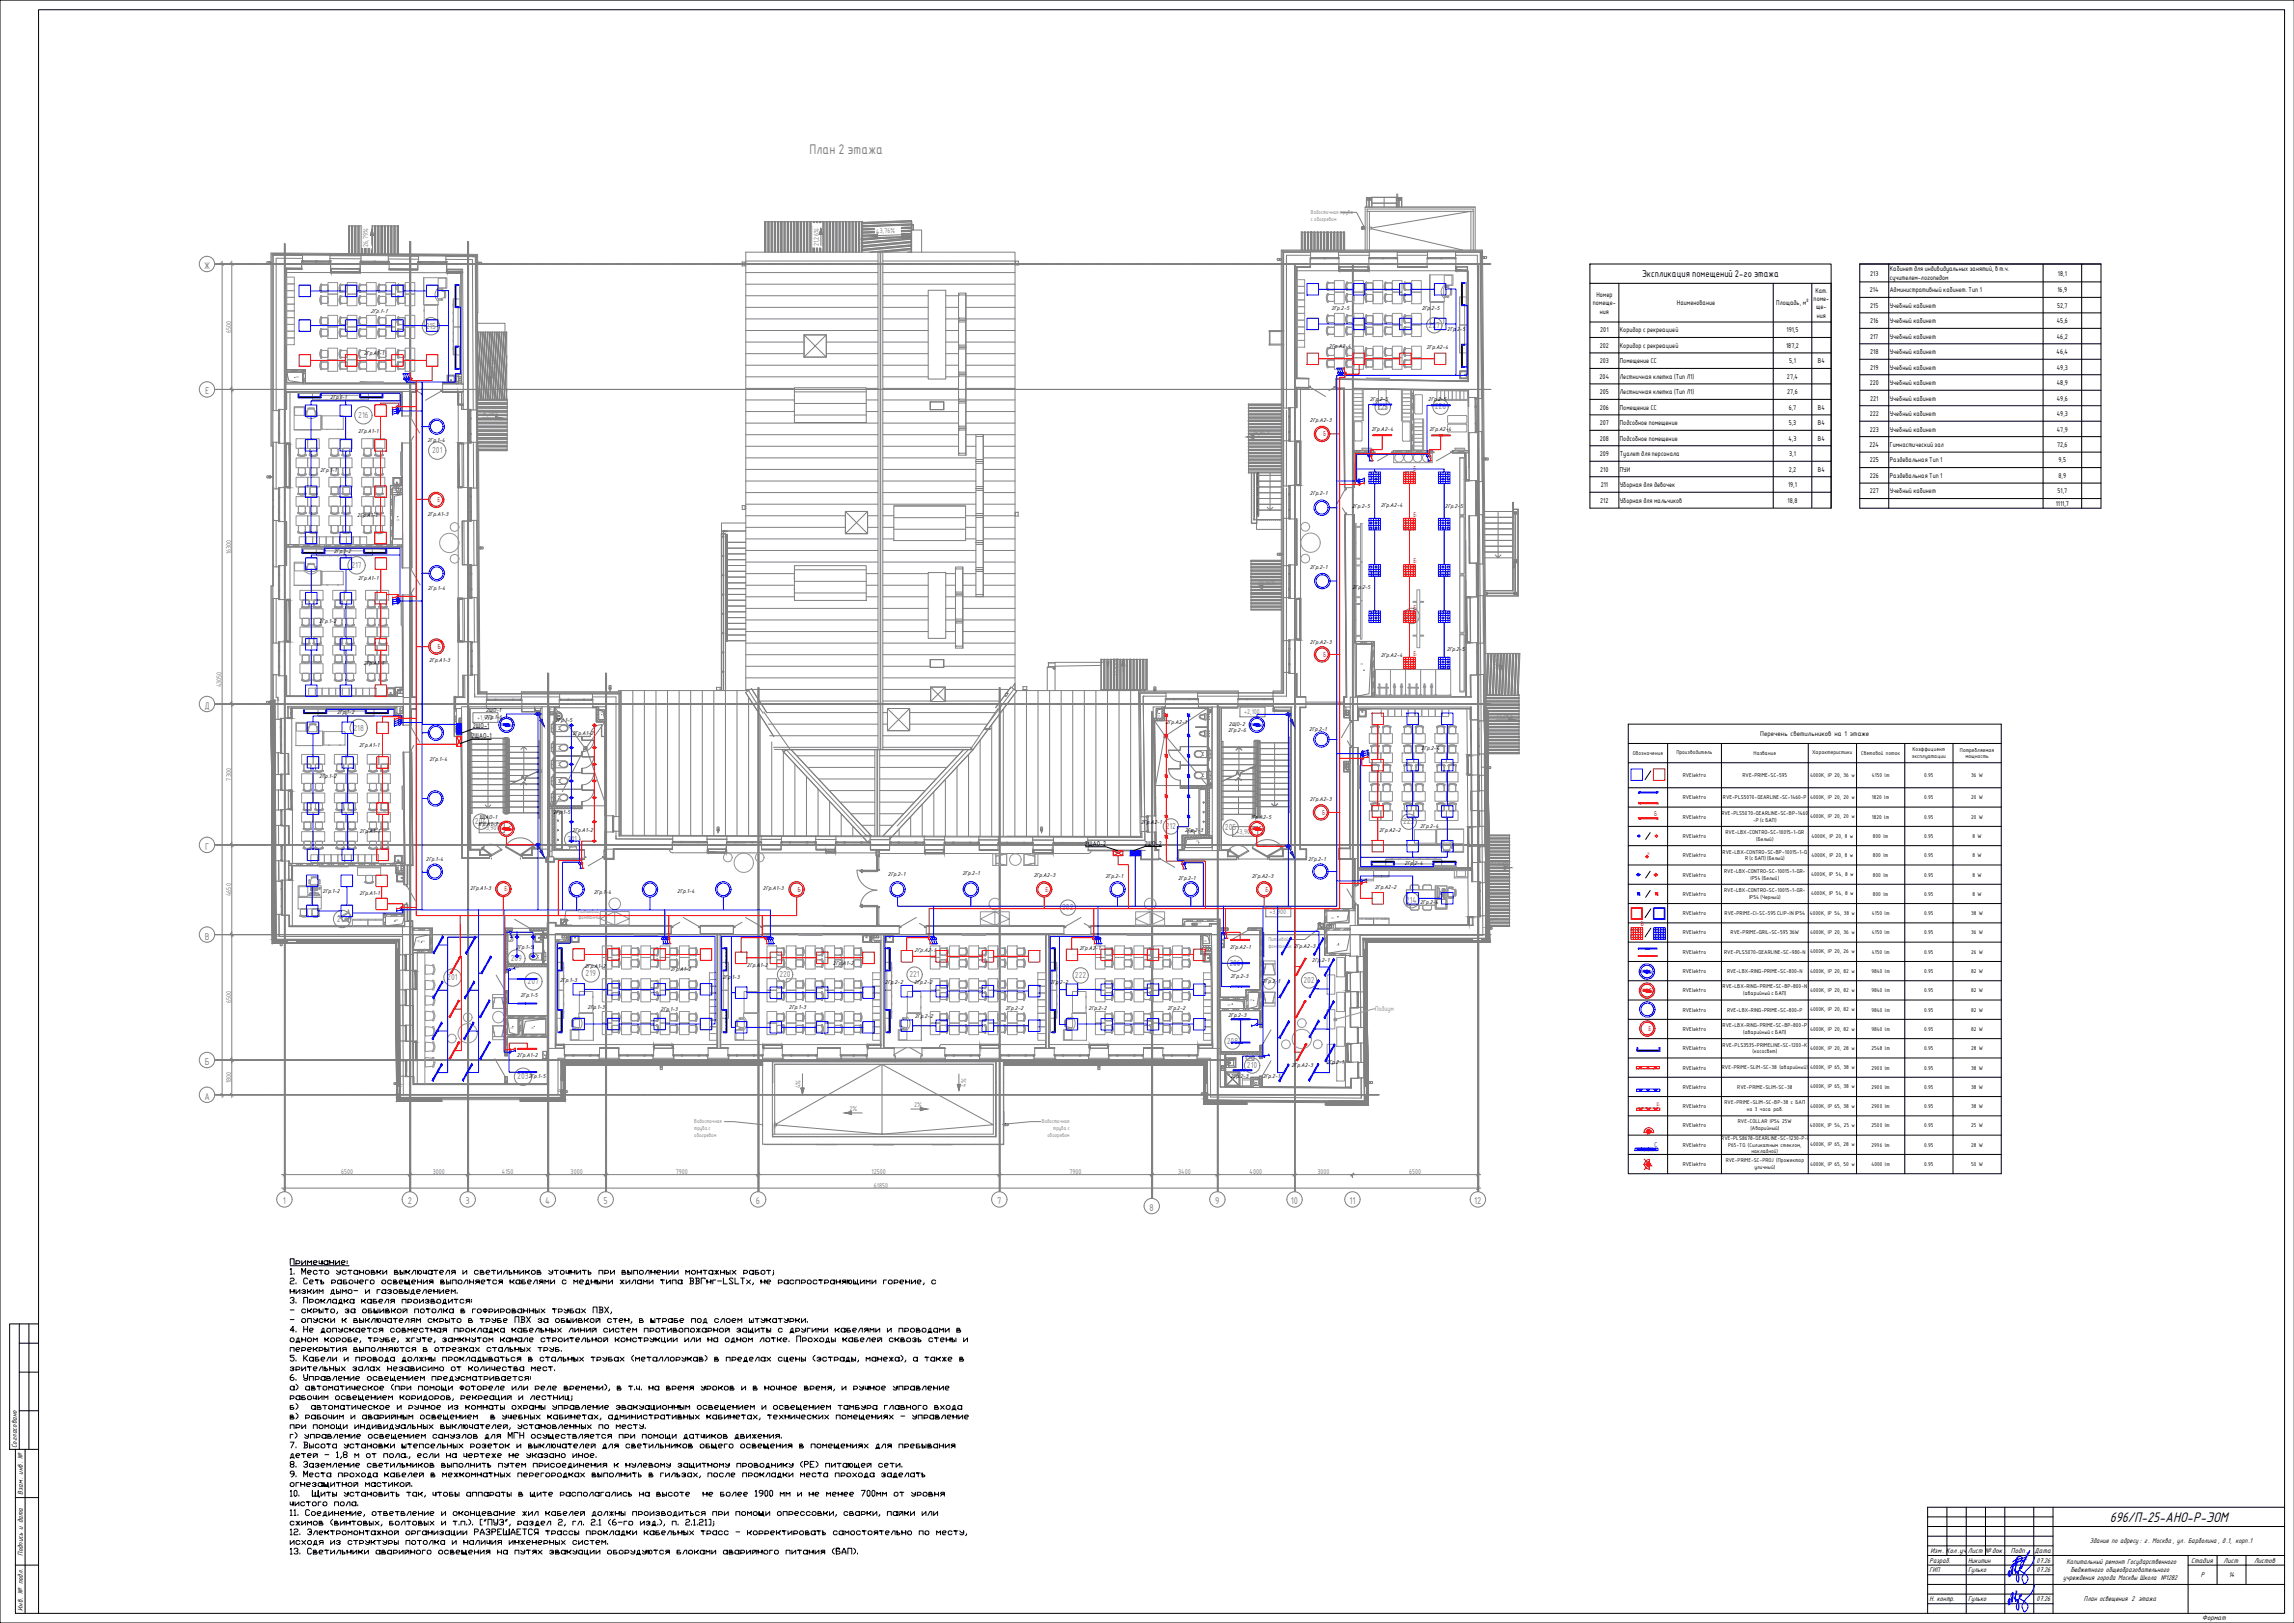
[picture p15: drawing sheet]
<svg xmlns="http://www.w3.org/2000/svg" width="1189mm" height="841mm" viewBox="0 0 1189 841" stroke-linecap="round" stroke-linejoin="round" font-family="sans-serif">
<defs><g id="words">
<text font-size="8" x="1093" y="789">696/П-25-АНО-Р-ЭОМ</text>
<text font-size="7" fill="#808080" x="420" y="80">План 2 этажа</text>
<g font-size="4.9" fill="#808080">
<text x="106" y="139">Ж</text>
<text x="106" y="204">Е</text>
<text x="106" y="367">Д</text>
<text x="106" y="440">Г</text>
<text x="106" y="487">В</text>
<text x="106" y="552">Б</text>
<text x="106" y="570">А</text>
<text x="147" y="624">1</text>
<text x="211" y="624">2</text>
<text x="241" y="624">3</text>
<text x="283" y="624">4</text>
<text x="313" y="624">5</text>
<text x="392" y="624">6</text>
<text x="517" y="624">7</text>
<text x="630" y="624">9</text>
<text x="669" y="624">10</text>
<text x="699" y="624">11</text>
<text x="764" y="624">12</text>
<text x="596" y="627">8</text>
</g>
<text font-size="4.9" x="851" y="144">Экспликация помещений 2-го этажа</text>
<g font-size="4.4" fill="#808080">
<text x="221" y="170">215</text>
<text x="740" y="170">227</text>
<text x="714" y="212">225</text>
<text x="744" y="212">226</text>
<text x="186" y="217">216</text>
<text x="224" y="235">201</text>
<text x="182" y="294">217</text>
<text x="728" y="321">224</text>
<text x="183" y="379">218</text>
<text x="246" y="427">204</text>
<text x="604" y="430">212</text>
<text x="635" y="430">205</text>
<text x="727" y="427">223</text>
<text x="294" y="436">211</text>
<text x="729" y="468">214</text>
<text x="550" y="472">202</text>
<text x="175" y="478">213</text>
<text x="265" y="498">209</text>
<text x="637" y="501">206</text>
<text x="232" y="508">201</text>
<text x="273" y="510">207</text>
<text x="303" y="506">219</text>
<text x="404" y="506">220</text>
<text x="471" y="506">221</text>
<text x="557" y="507">222</text>
<text x="675" y="509">202</text>
<text x="636" y="541">208</text>
<text x="646" y="554">210</text>
<text x="268" y="559">203</text>
</g>
<g font-size="4">
<text x="9" y="750" transform="rotate(-90 9 750)">Согласовано</text>
<text x="12" y="775" transform="rotate(-90 12 775)">Взам. инв. №</text>
<text x="1083" y="799">Здание по адресу : г. Москва, ул. Барболина, д.1, корп.1</text>
<text x="12" y="806" transform="rotate(-90 12 806)">Подпись и дата</text>
<text x="1000" y="810">Разраб.</text>
<text x="1000" y="805">Изм. Кол .уч</text>
<text x="1020" y="805">Лист №док .</text>
<text x="1020" y="810">Никитин</text>
<text x="1042" y="805">Подп.</text>
<text x="1054" y="805">Дата</text>
<text x="1055" y="810">07.26</text>
<text x="1136" y="810">Стадия</text>
<text x="1152" y="810">Лист</text>
<text x="1168" y="810">Листов</text>
<text x="1000" y="815">ГИП</text>
<text x="1020" y="815">Гулько</text>
<text x="1055" y="815">07.26</text>
<text x="1071" y="810">Капитальный ремонт Государственного</text>
<text x="1073" y="814">бюджетного общеобразовательного</text>
<text x="1069" y="819">учреждения города Москвы Школа №1282</text>
<text x="1141" y="817">Р</text>
<text x="1155" y="817">14</text>
<text x="1000" y="830">Н. контр.</text>
<text x="1020" y="830">Гулько</text>
<text x="1055" y="830">07.26</text>
<text x="1080" y="830">План освещения 2 этажа</text>
<text x="12" y="835" transform="rotate(-90 12 835)">Инв. № подл.</text>
<text x="1141" y="839">Формат</text>
</g>
<g font-size="3.9" fill="#f00">
<text x="686" y="226">Б</text>
<text x="733" y="244">Б</text>
<text x="227" y="260">Б</text>
<text x="733" y="268">Б</text>
<text x="733" y="292">Б</text>
<text x="733" y="316">Б</text>
<text x="227" y="336">Б</text>
<text x="686" y="340">Б</text>
<text x="733" y="340">Б</text>
<text x="685" y="422">Б</text>
<text x="857" y="423">Б</text>
<text x="264" y="431">Б</text>
<text x="653" y="431">Б</text>
<text x="262" y="462">Б</text>
<text x="414" y="462">Б</text>
<text x="542" y="462">Б</text>
<text x="656" y="462">Б</text>
<text x="850" y="480">Б</text>
<text x="855" y="514">Б</text>
<text x="854" y="534">Б</text>
</g>
<text font-size="3.9" x="912" y="381">Перечень светильников на 1 этаже</text>
<text font-size="3.9" fill="#00f" x="857" y="594">С</text>
<g font-size="3.5" fill="#808080">
<text x="454" y="121" transform="rotate(-2 454 121)">43,76%</text>
<text x="191" y="128" transform="rotate(-90 191 128)">26,79%</text>
<text x="424" y="128" transform="rotate(-90 424 128)">21,26%</text>
<text x="120" y="172" transform="rotate(-90 120 172)">6500</text>
<text x="255" y="186" transform="rotate(86 255 186)">32,33%</text>
<text x="251" y="216">6,29%</text>
<text x="649" y="225">15,84%</text>
<text x="120" y="287" transform="rotate(-90 120 287)">16300</text>
<text x="652" y="303">21,26%</text>
<text x="777" y="347" transform="rotate(-88 777 347)">22,11%</text>
<text x="580" y="350" transform="rotate(-90 580 350)">17,63%</text>
<text x="115" y="356" transform="rotate(-90 115 356)">43050</text>
<text x="645" y="370">+2,100</text>
<text x="247" y="373">+1,950</text>
<text x="775" y="372">21,26%</text>
<text x="120" y="404" transform="rotate(-90 120 404)">7300</text>
<text x="250" y="430">+3,900</text>
<text x="641" y="432">+3,900</text>
<text x="773" y="449">17,63%</text>
<text x="120" y="464" transform="rotate(-90 120 464)">4650</text>
<text x="658" y="474">+3,900</text>
<text x="120" y="520" transform="rotate(-90 120 520)">6500</text>
<text x="120" y="561" transform="rotate(-90 120 561)">1800</text>
<text x="415" y="564" transform="rotate(-90 415 564)">4%</text>
<text x="501" y="563" transform="rotate(-90 501 563)">4%</text>
<text x="440" y="576">2%</text>
<text x="474" y="574">2%</text>
<text x="177" y="608">6500</text>
<text x="224" y="608">3000</text>
<text x="260" y="608">4150</text>
<text x="296" y="608">3000</text>
<text x="350" y="608">7900</text>
<text x="452" y="608">12500</text>
<text x="554" y="608">7900</text>
<text x="611" y="608">3400</text>
<text x="648" y="608">4000</text>
<text x="683" y="608">3000</text>
<text x="730" y="608">6500</text>
<text x="453" y="615">61850</text>
</g>
<g font-size="3.5">
<text x="969" y="143">213</text>
<text x="979" y="141">Кабинет для индивидуальных занятий, в т.ч.</text>
<text x="1067" y="143">18,1</text>
<text x="979" y="145">сучителем-логопедом</text>
<text x="827" y="154">Номер</text>
<text x="941" y="152">Кат.</text>
<text x="969" y="151">214</text>
<text x="979" y="151">Административный кабинет. Тип 1</text>
<text x="1066" y="151">16,9</text>
<text x="825" y="158">помеще-</text>
<text x="869" y="158">Наименование</text>
<text x="921" y="158">Площадь, м²</text>
<text x="940" y="156">поме-</text>
<text x="941" y="160">ще-</text>
<text x="969" y="159">215</text>
<text x="979" y="159">Учебный кабинет</text>
<text x="1066" y="159">52,7</text>
<text x="829" y="162">ния</text>
<text x="942" y="165">ния</text>
<text x="969" y="167">216</text>
<text x="979" y="167">Учебный кабинет</text>
<text x="1066" y="167">45,6</text>
<text x="829" y="172">201</text>
<text x="839" y="172">Коридор с рекреацией</text>
<text x="926" y="172">191,5</text>
<text x="969" y="176">217</text>
<text x="979" y="176">Учебный кабинет</text>
<text x="1066" y="176">46,2</text>
<text x="829" y="180">202</text>
<text x="839" y="180">Коридор с рекреацией</text>
<text x="926" y="180">187,2</text>
<text x="969" y="184">218</text>
<text x="979" y="184">Учебный кабинет</text>
<text x="1066" y="184">46,4</text>
<text x="829" y="188">203</text>
<text x="839" y="188">Помещение СС</text>
<text x="927" y="188">5,1</text>
<text x="942" y="188">В4</text>
<text x="969" y="192">219</text>
<text x="979" y="192">Учебный кабинет</text>
<text x="1066" y="192">49,3</text>
<text x="829" y="196">204</text>
<text x="839" y="196">Лестничная клетка (Тип Л1)</text>
<text x="926" y="196">27,4</text>
<text x="969" y="200">220</text>
<text x="979" y="200">Учебный кабинет</text>
<text x="1066" y="200">48,9</text>
<text x="829" y="204">205</text>
<text x="839" y="204">Лестничная клетка (Тип Л1)</text>
<text x="926" y="204">27,6</text>
<text x="969" y="208">221</text>
<text x="979" y="208">Учебный кабинет</text>
<text x="1066" y="208">49,6</text>
<text x="829" y="212">206</text>
<text x="839" y="212">Помещение СС</text>
<text x="927" y="212">6,7</text>
<text x="942" y="212">В4</text>
<text x="969" y="216">222</text>
<text x="979" y="216">Учебный кабинет</text>
<text x="1066" y="216">49,3</text>
<text x="829" y="220">207</text>
<text x="839" y="220">Подсобное помещение</text>
<text x="927" y="220">5,3</text>
<text x="942" y="220">В4</text>
<text x="969" y="224">223</text>
<text x="979" y="224">Учебный кабинет</text>
<text x="1066" y="224">47,9</text>
<text x="829" y="228">208</text>
<text x="839" y="228">Подсобное помещение</text>
<text x="927" y="228">4,3</text>
<text x="942" y="228">В4</text>
<text x="969" y="232">224</text>
<text x="979" y="232">Гимнастический зал</text>
<text x="1066" y="232">72,6</text>
<text x="829" y="236">209</text>
<text x="839" y="236">Туалет для персонала</text>
<text x="927" y="236">3,1</text>
<text x="969" y="240">225</text>
<text x="979" y="240">Раздевальная Тип 1</text>
<text x="1067" y="240">9,5</text>
<text x="829" y="244">210</text>
<text x="839" y="244">ПУИ</text>
<text x="927" y="244">2,2</text>
<text x="942" y="244">В4</text>
<text x="969" y="248">226</text>
<text x="979" y="248">Раздевальная Тип 1</text>
<text x="1067" y="248">8,9</text>
<text x="830" y="252">211</text>
<text x="839" y="252">Уборная для девочек</text>
<text x="927" y="252">19,1</text>
<text x="969" y="256">227</text>
<text x="979" y="256">Учебный кабинет</text>
<text x="1066" y="256">51,7</text>
<text x="829" y="260">212</text>
<text x="839" y="260">Уборная для мальчиков</text>
<text x="926" y="260">18,8</text>
<text x="1065" y="262">1111,7</text>
<text x="245" y="377">2ЩО-1</text>
<text x="244" y="383">2ЩАО-1</text>
<text x="562" y="438">2ЩАО-2</text>
<text x="593" y="438">2ЩО-2</text>
</g>
<text font-size="3.5" fill="#939598" x="713" y="524">Подиум</text>
<g font-size="3.1">
<text x="690" y="160">2Гр.2-5</text>
<text x="737" y="160">2Гр.2-5</text>
<text x="192" y="162">2Гр.1-1</text>
<text x="750" y="171">2Гр.2-5</text>
<text x="189" y="184">2Гр.А1-1</text>
<text x="689" y="181">2Гр.А2-4</text>
<text x="739" y="181">2Гр.А2-4</text>
<text x="171" y="207">2Гр.1-1</text>
<text x="710" y="208">2Гр.2-5</text>
<text x="740" y="208">2Гр.2-5</text>
<text x="679" y="218">2Гр.А2-3</text>
<text x="186" y="225">2Гр.А1-1</text>
<text x="711" y="224">2Гр.А2-4</text>
<text x="741" y="224">2Гр.А2-4</text>
<text x="222" y="229">2Гр.1-4</text>
<text x="166" y="244">2Гр.1-1</text>
<text x="679" y="257">2Гр.2-1</text>
<text x="701" y="263">2Гр.2-5</text>
<text x="716" y="263">2Гр.А2-4</text>
<text x="749" y="263">2Гр.2-5</text>
<text x="185" y="268">2Гр.А1-1</text>
<text x="222" y="267">2Гр.А1-3</text>
<text x="173" y="286">2Гр.1-2</text>
<text x="679" y="295">2Гр.2-1</text>
<text x="186" y="301">2Гр.А1-1</text>
<text x="222" y="306">2Гр.1-4</text>
<text x="701" y="305">2Гр.2-5</text>
<text x="165" y="323">2Гр.1-2</text>
<text x="679" y="333">2Гр.А2-3</text>
<text x="716" y="340">2Гр.А2-4</text>
<text x="750" y="337">2Гр.2-5</text>
<text x="188" y="344">2Гр.А1-1</text>
<text x="222" y="343">2Гр.А1-3</text>
<text x="175" y="370">2Гр.1-2</text>
<text x="252" y="369">2ЩО-1</text>
<text x="251" y="372">2Гр.1-6</text>
<text x="288" y="374">2Гр.1-5</text>
<text x="604" y="375">2Гр.А2-1</text>
<text x="637" y="376">2ЩО-2</text>
<text x="297" y="381">2Гр.А1-2</text>
<text x="636" y="379">2Гр.2-6</text>
<text x="679" y="379">2Гр.2-1</text>
<text x="186" y="387">2Гр.А1-1</text>
<text x="737" y="389">2Гр.2-4</text>
<text x="991" y="389">Коэффициент</text>
<text x="1016" y="389">Потребляемая</text>
<text x="223" y="394">2Гр.1-4</text>
<text x="846" y="391">Обозначение</text>
<text x="869" y="391">Производитель</text>
<text x="909" y="391">Название</text>
<text x="939" y="391">Характеристики</text>
<text x="965" y="391">Световой поток</text>
<text x="991" y="393">эксплуатации</text>
<text x="1019" y="393">мощность</text>
<text x="165" y="403">2Гр.1-2</text>
<text x="938" y="403">4000К, IP 20, 36 w</text>
<text x="970" y="403">4150 lm</text>
<text x="997" y="403">0.95</text>
<text x="1022" y="403">36 W</text>
<text x="679" y="415">2Гр.А2-3</text>
<text x="938" y="414">4000К, IP 20, 20 w</text>
<text x="970" y="414">1820 lm</text>
<text x="997" y="414">0.95</text>
<text x="1022" y="414">20 W</text>
<text x="248" y="424">1ЩАО-1</text>
<text x="287" y="422">2Гр.1-5</text>
<text x="648" y="424">1Гр.А2-5</text>
<text x="938" y="424">4000К, IP 20, 20 w</text>
<text x="970" y="424">1820 lm</text>
<text x="997" y="424">0.95</text>
<text x="1022" y="424">20 W</text>
<text x="186" y="431">2Гр.А1-1</text>
<text x="248" y="428">1Гр.А1-7</text>
<text x="297" y="431">2Гр.А1-2</text>
<text x="591" y="427">2Гр.А2-1</text>
<text x="614" y="431">2Гр.2-3</text>
<text x="715" y="431">2Гр.А2-2</text>
<text x="736" y="429">2Гр.2-4</text>
<text x="939" y="434">4000К, IP 20, 8 w</text>
<text x="971" y="434">800 lm</text>
<text x="997" y="434">0.95</text>
<text x="1022" y="434">8 W</text>
<text x="221" y="446">2Гр.1-4</text>
<text x="678" y="446">2Гр.2-1</text>
<text x="728" y="448">2Гр.2-4</text>
<text x="939" y="444">4000К, IP 20, 8 w</text>
<text x="971" y="444">800 lm</text>
<text x="997" y="444">0.95</text>
<text x="1022" y="444">8 W</text>
<text x="460" y="454">2Гр.2-1</text>
<text x="499" y="453">2Гр.2-1</text>
<text x="536" y="455">2Гр.А2-3</text>
<text x="573" y="455">2Гр.2-1</text>
<text x="611" y="456">2Гр.2-1</text>
<text x="649" y="455">2Гр.А2-3</text>
<text x="939" y="454">4000К, IP 54, 8 w</text>
<text x="971" y="454">800 lm</text>
<text x="997" y="454">0.95</text>
<text x="1022" y="454">8 W</text>
<text x="244" y="461">2Гр.А1-3</text>
<text x="395" y="461">2Гр.А1-3</text>
<text x="712" y="461">2Гр.А2-2</text>
<text x="167" y="463">2Гр.1-2</text>
<text x="186" y="464">2Гр.А1-1</text>
<text x="308" y="463">2Гр.1-4</text>
<text x="351" y="462">2Гр.1-4</text>
<text x="939" y="464">4000К, IP 54, 8 w</text>
<text x="971" y="464">800 lm</text>
<text x="997" y="464">0.95</text>
<text x="1022" y="464">8 W</text>
<text x="736" y="469">2Гр.2-4</text>
<text x="938" y="474">4000К, IP 54, 38 w</text>
<text x="970" y="474">4150 lm</text>
<text x="997" y="474">0.95</text>
<text x="1022" y="474">38 W</text>
<text x="938" y="484">4000К, IP 20, 36 w</text>
<text x="970" y="484">4150 lm</text>
<text x="997" y="484">0.95</text>
<text x="1022" y="484">36 W</text>
<text x="267" y="492">2Гр.1-5</text>
<text x="637" y="492">2Гр.А2-1</text>
<text x="474" y="493">2Гр.А2-1</text>
<text x="559" y="492">2Гр.А2-1</text>
<text x="938" y="494">4000К, IP 20, 26 w</text>
<text x="970" y="494">4150 lm</text>
<text x="997" y="494">0.95</text>
<text x="1022" y="494">26 W</text>
<text x="303" y="502">2Гр.А1-2</text>
<text x="347" y="503">2Гр.А1-2</text>
<text x="387" y="501">2Гр.А1-2</text>
<text x="432" y="500">2Гр.А1-2</text>
<text x="680" y="498">2Гр.2-1</text>
<text x="290" y="509">2Гр.1-3</text>
<text x="374" y="507">2Гр.1-3</text>
<text x="459" y="510">2Гр.2-2</text>
<text x="474" y="510">2Гр.2-2</text>
<text x="544" y="510">2Гр.2-2</text>
<text x="638" y="507">2Гр.2-3</text>
<text x="654" y="510">2Гр.2-1</text>
<text x="938" y="504">4000К, IP 20, 82 w</text>
<text x="970" y="504">9840 lm</text>
<text x="997" y="504">0.95</text>
<text x="1022" y="504">82 W</text>
<text x="938" y="514">4000К, IP 20, 82 w</text>
<text x="970" y="514">9840 lm</text>
<text x="997" y="514">0.95</text>
<text x="1022" y="514">82 W</text>
<text x="270" y="517">2Гр.1-5</text>
<text x="305" y="523">2Гр.1-3</text>
<text x="342" y="524">2Гр.1-3</text>
<text x="409" y="523">2Гр.1-3</text>
<text x="474" y="528">2Гр.2-2</text>
<text x="521" y="524">2Гр.2-2</text>
<text x="564" y="523">2Гр.2-2</text>
<text x="605" y="523">2Гр.2-2</text>
<text x="637" y="527">2Гр.2-3</text>
<text x="938" y="524">4000К, IP 20, 82 w</text>
<text x="970" y="524">9840 lm</text>
<text x="997" y="524">0.95</text>
<text x="1022" y="524">82 W</text>
<text x="938" y="534">4000К, IP 20, 82 w</text>
<text x="970" y="534">9840 lm</text>
<text x="997" y="534">0.95</text>
<text x="1022" y="534">82 W</text>
<text x="938" y="544">4000К, IP 20, 28 w</text>
<text x="970" y="544">2548 lm</text>
<text x="997" y="544">0.95</text>
<text x="1022" y="544">28 W</text>
<text x="268" y="548">2Гр.А1-2</text>
<text x="687" y="551">2Гр.2-1</text>
<text x="669" y="553">2Гр.А2-3</text>
<text x="892" y="554">RVE-PRIME-SLIM-SC-38 (аварийный)</text>
<text x="938" y="554">4000К, IP 65, 38 w</text>
<text x="970" y="554">2900 lm</text>
<text x="997" y="554">0.95</text>
<text x="1022" y="554">38 W</text>
<text x="274" y="559">2Гр.1-5</text>
<text x="638" y="559">2Гр.2-3</text>
<text x="654" y="559">2Гр.2-1</text>
<text x="900" y="564">RVE-PRIME-SLIM-SC-38</text>
<text x="938" y="564">4000К, IP 65, 38 w</text>
<text x="970" y="564">2900 lm</text>
<text x="997" y="564">0.95</text>
<text x="1022" y="564">38 W</text>
<text x="894" y="572">RVE-PRIME-SLIM-SC-BP-38 с БАП</text>
<text x="905" y="576">на 3 часа раб.</text>
<text x="938" y="574">4000К, IP 65, 38 w</text>
<text x="970" y="574">2900 lm</text>
<text x="997" y="574">0.95</text>
<text x="1022" y="574">38 W</text>
<text x="901" y="582">RVE-COLLAR IP54 25W</text>
<text x="907" y="586">(Аварийный)</text>
<text x="938" y="584">4000К, IP 54, 25 w</text>
<text x="970" y="584">2500 lm</text>
<text x="997" y="584">0.95</text>
<text x="1022" y="584">25 W</text>
<text x="892" y="591">RVE-PLS8678-GEARLINE-SC-1230-P-I</text>
<text x="896" y="594">P65-TG (Силикатным стеклом,</text>
<text x="908" y="598">накладной)</text>
<text x="938" y="594">4000К, IP 65, 28 w</text>
<text x="970" y="594">2996 lm</text>
<text x="997" y="594">0.95</text>
<text x="1022" y="594">28 W</text>
<text x="894" y="602">RVE-PRIME-SC-PROJ (Прожектор</text>
<text x="909" y="606">уличный)</text>
<text x="938" y="604">4000К, IP 65, 50 w</text>
<text x="970" y="604">4000 lm</text>
<text x="997" y="604">0.95</text>
<text x="1022" y="604">50 W</text>
</g>
<text font-size="3.1" fill="#f00" x="859" y="573">Б</text>
<g font-size="2.8" fill="#808080">
<text x="679" y="111">Водосточная труба</text>
<text x="679" y="114">с обогревом</text>
<text x="300" y="473">Питьевой</text>
<text x="300" y="476">фонтанчик</text>
<text x="657" y="488">Питьевой</text>
<text x="657" y="491">фонтанчик 2Гр.А2-3</text>
<text x="360" y="582">Водосточная</text>
<text x="360" y="586">труба с</text>
<text x="540" y="582">Водосточная</text>
<text x="546" y="586">труба с</text>
<text x="360" y="589">обогревом</text>
<text x="543" y="589">обогревом</text>
</g>
<g font-size="2.8">
<text x="872" y="403">RVElektro</text>
<text x="903" y="403">RVE-PRIME-SC-595</text>
<text x="872" y="414">RVElektro</text>
<text x="893" y="414">RVE-PLS5070-GEARLINE-SC-1460-P</text>
<text x="872" y="424">RVElektro</text>
<text x="892" y="422">RVE-PLS5070-GEARLINE-SC-BP-1460</text>
<text x="909" y="426">-P (с БАП)</text>
<text x="872" y="434">RVElektro</text>
<text x="894" y="432">RVE-LBX-CONTRO-SC-10015-1-GR</text>
<text x="910" y="436">(Белый)</text>
<text x="893" y="442">RVE-LBX-CONTRO-SC-BP-10015-1-G</text>
<text x="872" y="444">RVElektro</text>
<text x="904" y="446">R (с БАП) (Белый)</text>
<text x="872" y="454">RVElektro</text>
<text x="894" y="452">RVE-LBX-CONTRO-SC-10015-1-GR-</text>
<text x="907" y="456">IP54 (Белый)</text>
<text x="872" y="464">RVElektro</text>
<text x="894" y="462">RVE-LBX-CONTRO-SC-10015-1-GR-</text>
<text x="907" y="466">IP54 (Черный)</text>
<text x="872" y="474">RVElektro</text>
<text x="894" y="474">RVE-PRIME-CI-SC-595 CLIP-IN IP54</text>
<text x="872" y="484">RVElektro</text>
<text x="897" y="484">RVE-PRIME-GRIL-SC-595 36W</text>
<text x="872" y="494">RVElektro</text>
<text x="894" y="494">RVE-PLS5070-GEARLINE-SC-980-N</text>
<text x="872" y="504">RVElektro</text>
<text x="895" y="504">RVE-LBX-RING-PRIME-SC-800-N</text>
<text x="872" y="514">RVElektro</text>
<text x="893" y="512">RVE-LBX-RING-PRIME-SC-BP-800-N</text>
<text x="903" y="516">(аварийный с БАП)</text>
<text x="872" y="524">RVElektro</text>
<text x="895" y="524">RVE-LBX-RING-PRIME-SC-800-P</text>
<text x="893" y="532">RVE-LBX-RING-PRIME-SC-BP-800-P</text>
<text x="872" y="534">RVElektro</text>
<text x="903" y="536">(аварийный с БАП)</text>
<text x="872" y="544">RVElektro</text>
<text x="893" y="542">RVE-PLS3535-PRIMELINE-SC-1200-K</text>
<text x="908" y="546">(кососвет)</text>
<text x="872" y="554">RVElektro</text>
<text x="872" y="564">RVElektro</text>
<text x="872" y="574">RVElektro</text>
<text x="872" y="584">RVElektro</text>
<text x="872" y="594">RVElektro</text>
<text x="872" y="604">RVElektro</text>
</g>
<text font-size="2.3" fill="#f00" x="854" y="443">Б</text>
<g font-size="1.4" fill="#808080">
<text x="153" y="196">ОВ</text>
<text x="238" y="198">ВК</text>
<text x="204" y="254">ВК</text>
<text x="206" y="270">ОВ</text>
<text x="705" y="345">ОВ</text>
<text x="207" y="359">ВК</text>
<text x="207" y="369">ВК</text>
<text x="285" y="368">ВК</text>
<text x="311" y="370">ОВ</text>
<text x="600" y="372">ОВ</text>
<text x="626" y="370">ВК</text>
<text x="698" y="369">ВК</text>
<text x="237" y="377">ЭОМ</text>
<text x="698" y="398">ВК</text>
<text x="627" y="406">ВК</text>
<text x="285" y="416">ВК</text>
<text x="620" y="436">ОВ</text>
<text x="208" y="451">ВК</text>
<text x="205" y="477">ОВ</text>
<text x="620" y="479">ЭОМ</text>
<text x="690" y="476">ОВ</text>
<text x="282" y="485">ВК</text>
<text x="292" y="486">ВК</text>
<text x="454" y="486">ВК</text>
<text x="688" y="480">ВК</text>
<text x="216" y="488">ОВ_ДУ</text>
<text x="624" y="488">ОВ</text>
<text x="632" y="489">СС</text>
<text x="693" y="490">ОВ</text>
<text x="625" y="493">ВК</text>
<text x="636" y="521">ОВ</text>
<text x="648" y="519">ОВ</text>
<text x="265" y="533">ОВ</text>
<text x="275" y="533">ОВ</text>
<text x="281" y="547">СС</text>
<text x="633" y="555">ВК</text>
<text x="651" y="562">ОВ</text>
</g>
</g></defs>
<g fill="#808080" stroke="#808080" stroke-width=".52">
<path d="M231 140l1 1z"/>
<path d="M232 141h8z"/>
<path d="M171 140l1 1z"/>
<path d="M172 141h15z"/>
<path d="M186 140l1 1z"/>
<path d="M761 477v2z"/>
<path d="M759 235h1z"/>
<path d="M231 141h1zM231 140l1 1z"/>
<path d="M232 141h8zM232 141h8z"/>
<path d="M232 141h8zM235 141h5zM232 141h8z"/>
<path d="M171 141h1zM171 140l1 1z"/>
<path d="M172 141h15zM172 141h15z"/>
<path d="M183 141h4zM172 141h15z"/>
<path d="M186 141h1zM186 140l1 1z"/>
<path d="M238 230h1zM238 230h1z"/>
<path d="M237 230l1 22v-22zM237 230l1 22h-1z"/>
<path d="M237 252l2 1zM237 252l2 1z"/>
<path d="M238 310h2zM238 310h2z"/>
<path d="M237 310l1 22v-22zM237 310l1 22h-1z"/>
<path d="M237 332l3 1zM237 332l3 1z"/>
<path d="M148 230h2zM148 230h2z"/>
<path d="M150 230v22v-22zM150 230v22z"/>
<path d="M148 252l2 1zM148 252l2 1z"/>
<path d="M148 311h2zM148 311h2z"/>
<path d="M150 311v21v-21zM150 311v21z"/>
<path d="M148 332l2 1zM148 332l2 1z"/>
<path d="M151 367v2zM151 367v2z"/>
<path d="M151 369v3zM151 369v3z"/>
<path d="M149 372h2zM149 372h2z"/>
<path d="M150 419h1zM150 419h1z"/>
<path d="M151 410v9v-9zM151 410v9z"/>
<path d="M150 410h1zM150 410h1z"/>
<path d="M150 456h1zM150 456h1z"/>
<path d="M151 449v7v-7zM151 449v7z"/>
<path d="M277 367l1 1zM277 367l1 1z"/>
<path d="M277 368l3 1zM277 368l3 1z"/>
<path d="M214 512l1 1zM214 512l1 1z"/>
<path d="M215 503l1 10v-10zM215 503l1 10h-1z"/>
<path d="M214 503h2zM214 503h2z"/>
<path d="M214 549h1zM214 549h1z"/>
<path d="M215 540l1 9v-9zM215 540l1 9h-1z"/>
<path d="M214 540h2zM214 540h2z"/>
<path d="M292 542v1zM292 542v1z"/>
<path d="M288 541l4 1v-1zM288 541l4 1h-4z"/>
<path d="M348 542l1 1zM348 542l1 1z"/>
<path d="M339 541l10 1v-1zM339 541l10 1h-10z"/>
<path d="M339 541v2zM339 541v2z"/>
<path d="M405 542v1zM405 542v1z"/>
<path d="M395 541l10 1v-1zM395 541l10 1h-10z"/>
<path d="M518 542v1zM518 542v1z"/>
<path d="M508 541l10 1v-1zM508 541l10 1h-10z"/>
<path d="M574 542v1zM574 542v1z"/>
<path d="M565 541l9 1v-1zM565 541l9 1h-9z"/>
<path d="M565 541v2zM565 541v2z"/>
<path d="M621 541l7 1v-1zM621 541l7 1h-7z"/>
<path d="M621 541v2zM621 541v2z"/>
<path d="M395 542l1 1zM395 542l1 1z"/>
<path d="M660 367v1zM660 367v1z"/>
<path d="M660 368h9zM660 368h9h-9z"/>
<path d="M367 440v2zM367 440v2z"/>
<path d="M367 442h9zM367 442h9h-9z"/>
<path d="M376 440v2zM376 440v2z"/>
<path d="M428 441l5 1v-1zM428 441l5 1h-5z"/>
<path d="M433 440v2zM433 440v2z"/>
<path d="M479 440l1 2zM479 440l1 2z"/>
<path d="M479 442h10zM479 442h10h-10z"/>
<path d="M489 440v2zM489 440v2z"/>
<path d="M535 441l1 1zM535 441l1 1z"/>
<path d="M535 442h10zM535 442h10h-10z"/>
<path d="M545 441l1 1zM545 441l1 1z"/>
<path d="M698 513l2 1zM698 513l2 1z"/>
<path d="M698 504v5v-5zM698 504v5z"/>
<path d="M698 509v4zM698 509v4z"/>
<path d="M698 504h2zM698 504h2z"/>
<path d="M698 550h2zM698 550h2z"/>
<path d="M698 541l1 9v-9zM698 541l1 9h-1z"/>
<path d="M698 550h1zM698 550h1z"/>
<path d="M699 541h1zM699 541h1z"/>
<path d="M761 475v2zM761 475v2z"/>
<path d="M761 475h2zM761 475h2z"/>
<path d="M760 391l1 7v-7zM760 391l1 7h-1z"/>
<path d="M760 398l1 4v-4zM760 398l1 4h-1z"/>
<path d="M761 391l1 1zM761 391l1 1z"/>
<path d="M761 428v11v-11zM761 428v11z"/>
<path d="M761 438l2 1zM761 438l2 1z"/>
<path d="M761 401l1 1zM761 401l1 1z"/>
<path d="M761 428l1 1zM761 428l1 1z"/>
<path d="M760 309v24v-24zM760 309v24z"/>
<path d="M760 309l2 1zM760 309l2 1z"/>
<path d="M674 311v20zM674 311v20z"/>
<path d="M674 331v1zM674 331v1z"/>
<path d="M672 310l2 1zM672 310l2 1z"/>
<path d="M760 333h2zM760 333h2z"/>
<path d="M672 331l2 1zM672 331l2 1z"/>
<path d="M759 235l1 14v-14zM759 235l1 14h-1z"/>
<path d="M674 229v22zM674 229v22z"/>
<path d="M674 251v1zM674 251v1z"/>
<path d="M672 229h2zM672 229h2z"/>
<path d="M760 249h1zM760 249h1z"/>
<path d="M672 251l2 1zM672 251l2 1z"/>
<path d="M694 140h15zM694 140h15h-15z"/>
<path d="M694 138v2zM694 138v2z"/>
<path d="M755 140h5zM755 140h5h-5z"/>
<path d="M755 138v2zM755 138v2z"/>
<path d="M709 138v2zM709 138v2z"/>
<path d="M508 541v2zM508 541v2z"/>
<path d="M449 542l1 1zM449 542l1 1z"/>
<path d="M449 541l8 1v-1zM449 541l8 1h-8z"/>
<path d="M237 203l1 2zM237 203l1 2z"/>
<path d="M237 205l1 4v-4zM237 205l1 4h-1z"/>
<path d="M237 209l3 1zM237 209l3 1z"/>
<path d="M428 440v1zM428 440v1z"/>
<path d="M236 361v1zM236 361v1z"/>
<path d="M236 361v1zM236 361v1z"/>
<path d="M236 362v5v-5zM236 362v5z"/>
</g>
<g fill="none" stroke="#808080" stroke-width=".52">
<path d="M472 117h1v2h-1M708 102h3M709 110h55M710 110v20M724 105v2M724 102v3M724 102h2M762 110v20M156 139h.1M187 140h.1M761 206v5M766 207v17"/>
<path d="M649 245v26M651 245v24M767 250v17M374 277h2v81M784 264h3v45M760 280v29M767 292v17M784 294v12M785 290h.1M785 290h2M760 309h.1M762 309h.1"/>
<path d="M240 333h.1M760 333v28v-28M760 333h.1M767 333v17M543 344v2h4M209 366v-5h4v6M252 366h18M252 361h18M288 366v1M290 367h17M598 375h.1M604 367h17"/>
<path d="M623 367h.1M625 367h.1M642 366h18M642 361h18M768 374v17M314 388h.1M314 395h.1M598 381h.1M598 398h.1M598 385h.1M598 393h.1M598 396h1"/>
<path d="M598 391h.1M599 399v1M314 408h.1M314 410h.1M314 419h.1M598 404h1M598 407h1M599 402h.1M599 411h.1M599 413h.1M599 415h.1M599 418h.1"/>
<path d="M768 402v8M313 423v8M314 421h.1M314 435h.1M593 423v8M599 422h.1M599 420v1M599 437h.1M599 423v8M761 439v11v-11M768 420v8M768 439v8"/>
<path d="M249 443h.1M249 444h.1M276 443h.1M276 444h.1M290 440v1M292 441h.1M301 440h.1M454 442l1 1M455 440v1M455 441l-1 1M455 443h.1M489 440h.1"/>
<path d="M768 457v18M199 474h.1M200 478l-1 1M200 479l-1 1M200 474l-1 1M201 474l-2 2M203 474v1M204 474l-1 1M205 474l-1 1M206 474l-1 1M209 474l-1 1M210 474l-1 1"/>
<path d="M761 479h.1M209 495v8M214 481v1M214 493h.1M215 481l-1 1M217 493l-1 1M218 481l-1 1M218 493l-1 1M219 481l-1 1M219 493l-1 1M220 481l-1 1M220 493l-1 1"/>
<path d="M222 493l-1 1M223 481l-1 1M224 486l-1 1M224 491l-1 1M224 487l-1 1M224 492l-2 2M224 482l-1 1M224 488l-1 1M224 483l-1 1M224 493l-1 1M224 487h.1M224 485h.1"/>
<path d="M224 490h.1M224 489h.1M224 481l-1 1M623 484h-1M623 492l-1 1M623 485l-1 1M623 486l-1 1M624 493l-1 1M624 490l-2 2M626 490l-1 1M627 490l-1 1M628 494h.1"/>
<path d="M686 485h.1M262 513h.1M263 501l-1 1M263 513l-1 1M263 517l-1 1M263 502l-1 1M263 518l-1 1M263 503h-1M263 519l-1 1M263 503l-1 1M263 514l-1 1M263 520l-1 1"/>
<path d="M700 504h.1M209 531v8M263 522l-1 1M263 523l-1 1M263 524l-1 1M263 525l-1 1M263 539l-1 1M263 535l-1 1M263 528l-1 1M263 533l-1 1M263 538l-1 1M263 529l-1 1"/>
<path d="M263 534l-1 1M263 530l-1 1M263 536l-1 1M264 527l-1 1M265 527l-1 1M265 536l-1 1M266 527l-1 1M266 536l-1 1M267 527l-1 1M267 536l-1 1M268 536l-1 1M269 527l-1 1"/>
<path d="M270 531l-1 1M270 533l-1 1M270 532l-1 1M270 528l-1 1M270 534l-1 1M270 527l-1 1M270 536l-1 1M271 527l-1 1M271 536l-1 1M272 527l-1 1M272 536l-1 1M273 536l-1 1"/>
<path d="M275 527l-1 1M276 527l-1 1M276 536l-1 1M277 527l-1 1M277 536l-1 1M278 536l-1 1M280 527l-1 1M281 527l-1 1M281 536l-1 1M282 527l-1 1M282 536l-1 1M283 527l-1 1"/>
<path d="M283 536l-1 1M284 536l-1 1M209 550v8M262 558h.1M263 547h-1M263 541l-1 1M263 544l-1 1M263 560l-1 1M263 545l-1 1M263 540l-1 1M263 546l-1 1M349 543h.1"/>
<path d="M349 541h.1M349 542h.1M516 550h.1M263 561l-1 1M516 561v21M638 563h.1M642 563h.1M646 563h.1M648 563h.1M400 588h115v-37h-114v37M410 589h13M432 589h21"/>
<path d="M462 589h21M491 589h14M516 582h.1"/>
</g>
<g fill="none" stroke="#808080" stroke-width=".52">
<path d="M156 136v3h-8v60h67v3M157 135v-1h-14v79h1M171 135v-1h16v1M171 135h.1M171 136v3h16v-3M201 135v-1h16v2M202 136v3h14l1-3M231 136v-2l14 1v77h-1M231 136v4h9v59h-11v3M232 136h.1M679 134v4h-7v58h6v4M679 133v-1h-12v79h1"/>
<path d="M694 133v-1h16v1M694 134v4h15v-4M724 133v-1h16v1M724 134v4h16v-4M754 133v-1h12v75h-1M755 134v4h6v60l-69-1v3M148 193h9v6M148 192h10M158 192v7M145 212h3v-9h60v13h4M215 203h-2v13M229 203h11v9h3"/>
<path d="M678 201h-6v10h-3M692 201h.1M692 201h5v52M764 206h-3v-4l-60-1v52h-3M144 229h-1v24h1M145 230h3v23h-3M212 230h-3v64M213 230v64M244 230h-4v23h4M244 230h.1M244 229h1v24h-1M668 228h-1v24h1"/>
<path d="M669 229h3v23h-3M765 224h-4v25h4M765 224h.1M765 224h1l1 26h-2M202 252v30h1v-26h6M202 252h1M203 253v2h6M144 270h-1v24h1M145 270h3v23h-3M209 276v18M244 270h-4l1 23h3M244 270h2v23h-2"/>
<path d="M668 269h-1v24h1M669 269h3v24h-3M697 267l1 94h-1v5M698 267h4v94h60v-11h4M765 267h-3v25h3M766 267h1v25h-1M212 294h-3M144 310h-1v23h1M145 311h3v22h-3M212 308h-3v53h-61v-11h-3M213 308v53h3v6h-3v9M244 310h-3v23l3-1"/>
<path d="M245 310h1v23h-1M245 310h.1M668 310h-1v22h1M669 310h3v22h-3M765 309h-3v24h3M766 309h1v24h-1M702 333h10v28h-1v-27h-9zM144 350h-1v11h1v12h1M209 348v13M244 350h-3v11h-5v6M245 350h1v11h6v1M668 348h-1v13h-7v1"/>
<path d="M669 349h3v12h5v5h-3v74h3v5h-12M766 350h.1M766 350h1l1 24h-2M145 372h.1M146 372h3v-6h60v10h3M235 367h4l1 77h9M243 366v75h6v2M252 363v3h-11M270 362v-1h20v1M270 363v3h11v74h-5v3M290 363v3h-5v78h2v2h-4v-2h-7M307 362v-1h12v62h-1"/>
<path d="M307 363v3h7v57h3M604 363v3h-6v57h-3M604 362v-1h-12l1 62h1M621 362v-1h21v1M621 363v3h7v75h-17v4M642 363v3h-10v75h4v3M660 363v3h7M669 366v74h-4v4M672 366h.1M697 366h3v7M766 373h-4v-7h-58v7h-4M145 390h-1v11h1"/>
<path d="M146 390h3v11h-3M212 390h-3l1 58M213 390l1 58h-3M700 387v53h-6v5h10v-58h-4M700 395h-3v5h3M766 391h-3v11h3M767 391h1v11h-1M767 391h.1M145 409h-1v11h2M146 410h3v10h-3M766 410h-3v10h3M767 410h1v10h-1"/>
<path d="M146 428h-2v10h2M146 428h3l1 10h-4M317 431h-3v10M318 440v1M318 431h1v4h30v1M348 437v3h-30M366 436v-1h11v1M367 437v3h9v-3M394 436v-1h11v1M395 437v3h10v-3M423 436v-1h10v1M423 437v3h10v-3"/>
<path d="M451 436v-1h10v1M451 437v3h10v-3M479 436v-1h11v1M479 437v3h10v-3M507 436v-1h10v1M508 437v3h9v-3M535 437v-2h11v2M535 437v3h11v-3M564 435v2M564 435h28M564 437v3M594 423h.1"/>
<path d="M594 431h-1v4h-29M595 431h3v10h3v4M613 433v1M628 434h-14v7M628 433h-15v8M766 428h-3v11h3M767 428h1v11h-1M146 446h-2l1 11h1M146 456h.1M146 446h4v10h-4M303 441v3M303 444l-6 1"/>
<path d="M313 441v3M314 440h4M318 441v4l-5-1M564 440h.1M564 440l27 1M593 441h-2v4h10M636 445h-25M763 451v6h3M766 447h-3M767 447h1v10h-1M146 474h-1v11h64v10h1M146 474h4v6h60v-3h4v3"/>
<path d="M199 474h11v1h-10v5h-1zM348 480h-60v-2h-4v84h-70v-4h-3M363 480h17M395 480h71M480 480h71M565 480h63v-1h4v64M632 476h-19v4M688 479h3v2h-3zM702 472h-14v6h4v3h8v1h-12v12h12M702 471h-15v24h13M763 479l-63 1v15h3M763 479h.1"/>
<path d="M767 475h-4v4M767 475h1v10h-63v11h-1M767 475h.1M214 480h.1M214 481h10v13h-10v-1h9v-11h-9zM214 480v15h-4M348 481v3h-60v59M363 481v3h17v-3M395 481v3h71v-3M480 481v3h71v-3M565 481v3h63v59M622 484v10h1"/>
<path d="M623 484v6h5M628 491h-5v2M210 503h-1v10h1M211 503h3v10h-3M632 517h14v-4h8v11h-22M632 518h14v5h-14M647 514h6v9h-6zM703 504h-3v10h3M704 504h1v10h-1M210 521h-1v10h1M210 539h-1v11h1M211 521h3v10h-3"/>
<path d="M211 540h3v10h-3M262 527h22M262 527v20h1v-10h21v-1h-14v-8h14M263 528h6v8h-6zM703 522h-3v10h3M704 522h1v10h-1M262 558h1v4h-1zM284 543h8v4M293 547v1h-4v19h-80v-9h1M310 547v1h11v-1M311 547v-4h10v4M338 547v1h11v-1"/>
<path d="M339 547v-4h10v4M367 547v1h10v-1M367 547v-4h10v4M395 547v1h11v-1M395 547v-4h10v4M423 547v1h13v-1M424 547v-4h11v4M449 547v-4h14v4h1v1h-15v-1M490 547v-4h-12v4h-1v1h13v-1M508 547v1h10v-1M508 547v-4h10v4M536 547v1h11v-1"/>
<path d="M536 547v-4h10v4M564 547v1h11v-1M565 547v-4h9v4M592 547v1h11v-1M593 547v-4h10v4M620 547v1h7v20l78 1v-10h-1M632 543v20l68 1v-5h4M632 543h-11v4M703 541h-3v9h4M704 540h1v11h-1"/>
</g>
<g fill="none" stroke="#808080" stroke-width=".52">
<path d="M142 132v81M143 132h14M156 139h-7v53h9M171 133h16M187 140v1h-16M201 133h16M202 140h14M231 133h.1M231 133h14M246 133l1 79M665 131v40M667 131h12"/>
<path d="M672 138h7M679 139h-7v57M694 131h16M694 139v1M710 139v1h-16M724 131h16M724 139h16M724 138h16M754 131h13M754 139v1M767 132l1 75M171 141h.1"/>
<path d="M231 140v1h8v53h-3v5M694 140h.1M754 140h.1M754 140h7M761 140v57l-69-1M665 172v6M665 179v32M148 199v4M158 199h57M158 192h.1M158 192v7M229 199h8"/>
<path d="M230 199h.1M230 198h6M240 199v4M672 196h6M692 196h.1M148 203v9M149 212v-9h59v13M208 203h5M213 203h2M215 203h-2v13M229 203h10M239 203v9"/>
<path d="M672 201h6h-6M672 201v10M692 201h.1M692 201h4l1 52M692 201h4M761 206v-4h-28v32M142 229v2M149 230h1v23h-1M208 230v22h-6v30h-53v-12M213 230v64M239 229h-2v24h2M247 229v24"/>
<path d="M665 228v24M672 229h2v23M702 235h10M712 235h-10v18M722 235h20M722 234h20M731 234v-32l-30-1 1 33h10M753 235h6v14h2M753 235h6M753 234h8M761 234v-10v10M768 224v26"/>
<path d="M208 248v4M673 252h1M674 252h.1M148 270v12M240 270v23M247 270v23M665 269v24M672 270v23M672 269v24M697 267l1 94h-2v11h3v1M697 267h.1M702 267v66"/>
<path d="M702 267v65h10M761 267l1 25M768 267v25M148 285v8M149 293v-10h59v11M208 284l1 10M142 310v23M149 311h1v22h-1M209 308v48h-4M213 308l1 53h2M240 310h-3v23h3M247 310v23"/>
<path d="M665 310v22M673 310h1v22M761 309h-1v24h2M769 309v24M673 332h1M674 332h.1M712 332h.1M712 334v27h50v-11v11M712 332v1M142 350h.1M142 350v11M148 350v11"/>
<path d="M149 350v11h56v-5M240 350v11M247 350h.1M247 350v9M591 359h13M621 359h21M660 359h5M665 348v11M672 349v12v-12M769 350v24M143 363v10M149 372h.1"/>
<path d="M150 372h1M151 372h.1M209 371h-4v-4h-54v5M209 371v5M213 367v9v-9h3M235 367v15h4M235 367v15h4v63h15M240 361h-5v6M241 366h-2v1M243 367h9M281 366h4M287 366v52"/>
<path d="M288 366h2M290 367h-2v51h14v1h-15M307 366h2M307 367h2M309 367v7h4v49M314 374v49M591 361l1 62M598 372h.1M603 367h1M604 367h-1v6h-5l1 50M621 367h5M626 367v40"/>
<path d="M628 366h4M633 367h9M633 367v73h3v4h5M660 369h9v71h-4v4h-7M660 369h.1M660 367v2M672 361h5M674 367v73h3M677 367h-3v73M698 366v1M700 372v1M700 371h.1"/>
<path d="M702 361h-2v5M704 361v5M704 367h6M710 367h.1M762 373v-6h-58v6M143 390v11M149 390l1 11v-11M209 390l1 53M213 398l1 50M213 390l1 59M280 399v-30h-10v-2h-27l1 73h5v3h5M696 400h.1"/>
<path d="M696 400h3l1 40M697 400h.1M699 387v8h-3v5M700 400v40M704 387v63h59v-3M760 391h2M760 391h.1M760 391v11h2M760 391v7M769 391h.1M769 391v11M143 409v11"/>
<path d="M150 409h1v11M150 420h1M151 420h.1M280 400v40l-5-1v4M286 420h.1M287 419v21M626 407h-14v1h14v25h-13v7M762 410v10M769 410v10M143 428v10M150 428v10M313 431v9"/>
<path d="M314 431v9h-1M314 431v9M592 431v3M599 423l-1-50 1 50M599 431v9h2M677 440v5h-19M677 440h.1M700 440h-6v5M700 440v5M761 428h1M761 428h.1M761 428v11h1"/>
<path d="M770 428v11M143 446v11M150 456h.1M151 449h54v3h4v6M152 449v7h-2M203 447h.1M210 443l-1 4M210 443v4h-60v-1M214 449h.1M214 449h-3v9M240 445h14M271 445h12v2h4v-2h16"/>
<path d="M271 443h4M271 445h12M281 440h4M285 444h-2M286 444h.1M287 440h16M297 441h6M313 441h1M318 440v5h-5M318 440h30M367 441v1h10M377 442h.1"/>
<path d="M377 440v2M395 440h10M423 440h10v2h-5v-2M451 440l10 1M454 440v3M455 440v3M456 441v2M479 441v1h10v-1M508 441h9M546 441v1h-11v-1M564 441h27v4M591 445h.1"/>
<path d="M591 445h10M599 441h2M599 440v-9v9M611 445h30M611 441h2M611 440h2M628 441h4M640 444h1M694 445h.1M694 445h8v14M702 445v14M763 457v-6h-59v8"/>
<path d="M770 447v10M143 474v11M209 469v5h-10v6h-49v-6M211 469v8h3M214 477h.1M214 477v10M288 480h60M296 479h-8v-1h-4v3h-9M380 480h-17M395 480h71M428 480h.1M465 480h1"/>
<path d="M480 480h71M613 476h19v5h4M613 476h.1M613 476v4h-48M632 479h.1M686 477v6M702 469v2h-15l-1 24h14M702 470v1M704 469v10M761 475h.1M761 475v4h-57M761 475h2"/>
<path d="M763 475h.1M770 475v11M143 485h.1M207 487v8M209 480v5M210 480h4M224 481h.1M224 494h-10v9h2M224 481h-10M224 481v13M281 482v17M281 482v18"/>
<path d="M282 482v2M284 500h.1M295 488h-7v53h5M301 484h-6v4M348 484h-53v4M363 484h9v59M380 484h-7v59h4M446 484h-51h57v4M452 484v4h4v53h-7v1M458 484v4M464 484h-6v59h5M464 484h2"/>
<path d="M542 484v59h-6M542 484h-62M550 484h1M551 484h-7v59h2M565 484h1M565 484h57M628 494h-6h6v47h-7M628 493h.1M632 481h4M632 482h4M632 482l1 35h13v-4M647 482h6v31h-7"/>
<path d="M647 481h7M654 481v32M654 481h.1M654 481v51M686 495h1M700 495h.1M706 486v10M207 503v10M215 513h1M216 503h.1M216 503v10M216 513h.1"/>
<path d="M262 504v-23h3h-3v23M262 513v34M262 513v14M263 501v3M263 513v14M263 501h21v25h-21M646 513h.1M698 504h1M698 504v10h1M698 504h.1M706 504l1 10M207 521v10"/>
<path d="M207 539v11M214 521v10M215 540h1M216 540h.1M216 540v10M653 524h-20v21h20M653 524v8M654 524v8M700 522v10M707 522v10M207 558l1 9M215 550h1"/>
<path d="M216 550h.1M262 558v4h-48v-4M263 547v-10h21v25h-21M263 558v4M291 550h.1M293 541h.1M293 541v2M311 543h10M339 541h.1M339 541h10v1M339 541v2M367 543h5"/>
<path d="M406 542v-1h-11v2M435 543h-11M456 542h1M456 541h1M490 543h-12M518 542v-1h-10v2M564 541h11v1M564 541h.1M564 541v2M603 543h-10M621 541h.1M621 541v1"/>
<path d="M635 546v17M653 558h-5v5h-13M653 546v2M653 558h.1M653 546h-18v17M653 542v3M654 542v6M654 558v5M654 558v5h46M698 541h1M698 541v10l2-1M698 541h.1"/>
<path d="M707 540v11M707 559v12M207 569h1M626 570h.1M635 563h13M700 564v-5v5"/>
</g>
<g fill="none" stroke="#808080" stroke-width=".52">
<path d="M114 136l2 2M119 136l2 2M149 192h-1M152 192l-1 1M153 192l-1 1M154 192l-1 1M157 192l-1 1M158 192l-1 1M158 196l-1 1M158 197l-1 1M158 198l-1 1M158 193l-1 1"/>
<path d="M158 198v1M237 194v1M238 197l-1 1M238 198l-1 1M238 194l-1 2M119 201l2 2M732 204l-1 1M732 203l-1 1M732 209l-1 1M732 214l-1 1M732 220l-1 1M732 210l-1 1"/>
<path d="M732 215l-1 1M732 205l-1 1M732 211l-1 1M732 216l-1 1M732 206l-1 1M732 212l-1 1M732 217l-1 1M702 234l-1 1M703 234l-1 1M704 234l-1 1M705 234l-1 1M708 234l-1 1"/>
<path d="M709 234l-1 1M710 234l-1 1M724 234l-1 1M725 234l-1 1M726 234l-1 1M727 234l-1 1M729 234l-1 1M730 234l-1 1M731 234l-1 1M732 233l-1 2M732 225l-1 1M732 230l-1 1"/>
<path d="M732 221l-1 1M732 226l-1 1M732 231l-1 1M732 227l-1 1M732 232l-1 1M732 222l-1 1M732 228l-1 1M735 234l-1 1M735 234v1M736 234l-1 1M737 234l-1 1M740 234l-1 1"/>
<path d="M741 234l-1 1M742 234l-1 1M742 234v1M753 234h.1M756 234l-1 1M757 234l-1 1M758 234l-1 1M759 234l-1 1M761 234v1M203 259l-1 1M203 255l-1 1M203 258l-1 1"/>
<path d="M203 254l-1 1M204 255l-2 2M205 252l-3 2M206 252l-2 1M206 252l-1 1M206 255l-1 1M207 252l-1 1M207 255l-1 1M208 255l-1 1M209 256h-1M203 264l-1 1M203 280l-1 1"/>
<path d="M203 270l-1 1M203 275l-1 1M203 266h-1M203 276l-1 1M203 261l-1 1M203 272l-1 1M203 269l-1 1M203 275h-1M203 265l-1 1M203 260l-1 1M203 271l-1 1M203 266l-1 1"/>
<path d="M203 277l-1 1M149 282l-1 1M150 282l-1 1M153 282l-1 1M154 282l-1 1M155 282l-1 1M158 282l-1 1M159 282l-1 1M160 282l-1 1M161 282l-1 1M163 282l-1 1M164 282l-1 1"/>
<path d="M165 282l-1 1M166 282l-1 1M169 282l-1 1M170 282l-1 1M171 282l-1 1M174 282l-1 1M175 282l-1 1M176 282l-1 1M177 282l-1 1M179 282l-1 1M180 282l-1 1M181 282l-1 1"/>
<path d="M182 282l-1 1M185 282l-1 1M186 282l-1 1M187 282l-1 1M188 282l-1 1M190 282l-1 1M191 282l-1 1M192 282l-1 1M193 282l-1 1M196 282l-1 1M197 282l-2 1M197 282l-1 1"/>
<path d="M198 282l-1 1M201 282l-1 1M202 282l-1 1M203 282l-1 1M203 281l-1 1M204 282l-1 1M206 282l-1 1M207 282l-1 1M208 282l-1 1M209 283h-1M703 333h-1M706 333l-1 1"/>
<path d="M707 333l-1 1M708 333l-1 1M711 333l-1 1M712 333l-1 1M712 337l-1 1M712 340l-1 1M712 338l-1 1M712 339l-1 1M712 334l-1 1M205 356h.1M206 358l-1 1M206 359l-1 1"/>
<path d="M206 360l-1 1M208 356l-1 1M209 356l-1 1M209 357h.1M712 342l-1 1M712 348l-1 1M712 344l-1 1M712 349l-1 1M712 353l-1 1M712 358l-1 1M712 359l-1 1M712 355l-1 1"/>
<path d="M712 356l-1 1M712 343l-1 1M712 354l-1 1M712 345l-1 1M712 350l-1 1M119 364l2 2M205 366v1M206 369l-1 1M206 366l-1 1M206 361h.1M206 370l-1 1M207 370l-1 1"/>
<path d="M208 370l-1 1M236 367h.1M236 367v1M237 373l-1 1M237 368l-1 1M237 379l-1 1M237 371l-1 1M237 376l-1 1M237 372l-1 1M237 377l-1 1M237 378l-1 1M310 366l-1 1"/>
<path d="M310 367l-1 1M310 368l-1 2M310 370l-1 1M310 371l-1 1M310 372l-1 2M310 367l-1 2M310 369l-1 1M310 371l-1 2M310 373l-1 1M311 373l-1 1M312 373l-2 1M313 373l-2 1"/>
<path d="M313 373l-1 1M314 373l-1 1M314 374h.1M598 372h.1M599 372l-1 1M600 372l-1 1M601 372l-2 1M601 372l-1 1M602 372l-1 1M602 366h.1M603 366l-1 1M603 373h.1"/>
<path d="M603 367l-1 1M603 368l-1 1M603 369l-1 1M603 370l-1 1M603 372l-1 1M603 369l-1 2M603 371l-1 1M698 368l-1 1M698 369l-1 1M698 370l-1 1M700 371l-1 1M700 372h.1"/>
<path d="M712 360v1M237 381l-1 1M238 381l-1 1M239 381l-1 1M239 381v1M698 395l-1 1M698 396l-1 1M698 397l-1 1M698 395l-1 2M699 399l-1 1M699 395l-1 1M700 399l-1 1"/>
<path d="M700 400h.1M700 395l-1 1M285 418h.1M286 418l-1 1M287 418l-2 1M287 418l-1 1M287 420l-1 1M288 418l-2 1M288 418l-2 2M289 418l-1 1M290 418l-2 1M291 418l-2 1"/>
<path d="M291 418l-1 1M292 418l-1 1M293 418l-1 1M294 418l-1 1M295 418l-2 1M295 418l-1 1M296 418l-1 1M297 418l-1 1M298 418l-1 1M299 418l-2 1M299 418l-1 1M300 418l-1 1"/>
<path d="M301 418l-1 1M301 419h.1M301 418v1M612 407v1M613 407l-1 1M614 407l-2 1M614 407l-1 1M615 407l-1 1M616 407l-1 1M617 407l-2 1M618 407l-2 1M618 407l-1 1"/>
<path d="M619 407l-1 1M620 407l-1 1M621 407l-1 1M622 407l-2 1M622 407l-1 1M623 407l-1 1M624 407l-1 1M625 407l-1 1M626 407l-2 1M626 407l-1 1M627 409l-1 1M627 410l-1 1"/>
<path d="M627 411l-1 2M627 413l-1 1M627 414l-1 1M627 415l-1 2M627 417l-1 1M627 418l-1 1M627 420l-1 1M627 411l-1 1M627 412l-1 1M627 415l-1 1M627 416l-1 1M627 419l-1 1"/>
<path d="M627 407l-1 2M628 407l-1 1M628 408h.1M119 437l2 2M287 421l-1 1M287 422l-1 2M287 424l-1 1M287 425l-1 1M287 426l-1 2M287 428l-1 1M287 429l-1 1M287 430l-1 2"/>
<path d="M287 432l-1 1M287 433l-1 1M287 434l-1 2M287 436l-1 1M287 437l-1 1M287 438l-1 2M287 440v1M287 421l-1 2M287 423l-1 1M287 425l-1 2M287 427l-1 1M287 429l-1 2"/>
<path d="M287 431l-1 1M287 434l-1 1M287 435l-1 1M287 438l-1 1M287 439l-1 1M613 433v1M614 433l-1 1M614 435l-1 1M614 437l-1 1M614 438l-1 1M614 439l-1 1M614 436l-1 1"/>
<path d="M614 440l-1 1M615 433l-2 2M616 433l-1 1M617 433l-2 1M617 433l-1 1M618 433l-1 1M619 433l-1 1M620 433l-1 1M621 433l-2 1M622 433l-2 1M622 433l-1 1M623 433l-1 1"/>
<path d="M624 433l-1 1M625 433l-2 1M627 432l-2 2M627 421l-1 1M627 422l-1 1M627 424l-1 1M627 425l-1 1M627 426l-1 1M627 428l-1 1M627 429l-1 1M627 430l-1 1M627 432l-3 2"/>
<path d="M627 421l-1 2M627 423l-1 1M627 425l-1 2M627 427l-1 1M627 429l-1 2M627 431l-1 1M627 433l-1 1M628 433l-1 1M628 433v1M150 448h.1M151 448l-1 1M152 448l-1 1"/>
<path d="M154 448l-1 1M155 448l-1 1M156 448l-1 1M157 448l-1 1M160 448l-1 1M161 448l-1 1M162 448l-2 1M162 448l-1 1M165 448l-1 1M166 448l-1 1M167 448l-1 1M168 448l-1 1"/>
<path d="M170 448l-1 1M171 448l-1 1M172 448l-1 1M173 448l-1 1M176 448l-1 1M177 448l-1 1M178 448l-1 1M179 448l-1 1M181 448l-1 1M182 448l-1 1M183 448l-1 1M184 448l-1 1"/>
<path d="M187 448l-1 1M188 448l-1 1M189 448l-1 1M192 448l-1 1M193 448l-1 1M194 448l-1 1M195 448l-1 1M197 448l-1 1M198 448l-1 1M199 448l-1 1M200 448l-1 1M203 448l-1 1"/>
<path d="M204 448l-1 1M205 448l-1 1M206 449l-1 1M206 450l-1 1M206 451l-1 1M207 451l-1 1M208 448l-1 1M209 448l-1 1M210 451l-1 1M210 452h.1M210 448l-1 1M614 441h.1"/>
<path d="M704 450v1M705 450l-1 1M706 450l-1 1M707 450l-1 1M708 450l-1 1M709 450l-1 1M710 450l-1 1M711 450l-1 1M711 450v1M712 450l-1 1M713 450l-1 1M714 450l-1 1"/>
<path d="M715 450l-1 1M716 450l-1 1M717 450l-1 1M718 450l-1 1M719 450l-1 1M720 450l-1 1M721 450l-1 1M722 450l-1 1M723 450l-1 1M724 450l-1 1M725 450l-1 1M726 450l-1 1"/>
<path d="M727 450l-1 1M728 450l-1 1M729 450l-1 1M730 450l-1 1M731 450l-1 1M732 450l-1 1M733 450l-1 1M734 450l-1 1M735 450l-1 1M736 450l-1 1M737 450l-1 1M738 450l-1 1"/>
<path d="M739 450l-1 1M740 450l-1 1M741 450l-1 1M742 450l-1 1M743 450l-1 1M744 450l-1 1M745 450l-1 1M746 450l-1 1M747 450l-1 1M748 450l-1 1M749 450l-1 1M750 450l-1 1"/>
<path d="M751 450l-1 1M752 450l-1 1M753 450l-1 1M754 450l-1 1M755 450l-1 1M756 450l-1 1M757 450l-1 1M758 450l-1 1M759 450l-1 1M760 450l-1 1M761 450l-1 1M762 450l-1 1"/>
<path d="M763 450l-1 1M763 451h.1M763 450v1M613 476h.1M614 478l-1 1M614 479l-1 1M616 476l-1 1M617 476l-1 1M618 476l-1 1M621 476l-1 1M622 476l-1 1M623 476l-1 1"/>
<path d="M624 476l-1 1M627 476l-1 1M628 476l-1 1M629 476l-1 1M632 476l-1 1M632 477l-1 1M632 478l-1 1M687 471h.1M688 476l-1 1M688 475l-1 1M688 480l-1 1M688 477l-1 1"/>
<path d="M688 471l-1 1M689 471l-2 2M689 478l-1 1M690 478l-1 1M691 478l-1 1M691 471l-1 1M692 478l-1 1M692 471l-1 1M693 471l-1 1M694 471l-1 1M697 471l-1 1M698 471l-1 1"/>
<path d="M699 471l-1 1M702 471l-1 1M702 472h.1M119 484l2 1M262 481v1M263 481l-1 1M263 483l-1 1M263 484l-1 2M263 486l-1 1M263 487l-1 1M263 488l-1 2M263 490l-1 1"/>
<path d="M263 491l-1 1M263 492l-1 2M263 494l-1 1M263 495l-1 1M263 496l-1 2M263 498l-1 1M263 499l-1 1M263 500l-1 1M263 483l-1 2M263 485l-1 1M263 487l-1 2M263 489l-1 1"/>
<path d="M263 492l-1 1M263 493l-1 1M263 496l-1 1M263 497l-1 1M264 481l-2 2M264 500l-1 1M265 481l-1 1M265 500l-1 1M265 482h.1M266 500l-2 1M267 500l-2 1M267 500l-1 1"/>
<path d="M268 500l-1 1M269 500l-1 1M270 500l-1 1M271 500l-2 1M271 500l-1 1M272 500l-1 1M273 500l-1 1M274 500l-1 1M275 500l-2 1M275 481h.1M275 500l-1 1M276 481l-1 1"/>
<path d="M276 500l-1 1M277 481l-1 1M277 500l-1 1M278 500l-1 1M278 481l-1 1M279 500l-2 1M279 481l-1 1M279 500l-1 1M280 481l-1 1M280 500l-1 1M281 500l-2 1M281 481l-1 1"/>
<path d="M281 500l-1 1M282 481l-2 1M282 500l-1 1M282 481l-1 1M283 500l-1 1M283 481l-1 1M284 481l-1 1M284 482h-1M284 500l-1 1M288 487h.1M289 487l-1 1M290 487l-1 1"/>
<path d="M293 487l-1 1M294 487l-1 1M295 485l-1 1M295 486l-1 1M295 487l-2 1M295 488h-1M452 484h.1M453 484l-1 1M453 485l-1 1M453 486l-1 1M454 487l-1 1M455 487l-1 1"/>
<path d="M456 487l-1 1M457 487l-1 1M633 481l-1 1M634 481l-1 1M635 481l-1 1M649 481l-1 1M650 481l-1 1M651 481l-1 1M652 481l-1 1M654 484l-1 1M654 481l-1 1M654 487l-1 1"/>
<path d="M654 492l-1 1M654 497l-1 1M654 482l-1 1M654 488l-1 1M654 493l-1 1M654 498l-1 1M654 483l-1 1M654 494l-1 1M654 499l-1 1M654 489l-1 1M654 495l-1 1M688 491l-1 1"/>
<path d="M688 493l-1 1M688 483l-1 1M688 485l-1 1M688 481l-1 1M688 486l-1 1M688 492l-1 1M688 487l-1 1M688 488l-1 1M688 481l-1 2M689 481l-1 1M690 494l-1 1M691 494l-1 1"/>
<path d="M692 494l-1 1M692 481l-1 1M692 481h.1M693 481l-1 1M694 481l-1 1M695 481l-1 1M695 494l-1 1M696 494l-1 1M697 494l-1 1M697 481l-1 1M698 494l-1 1M698 481l-1 1"/>
<path d="M699 481l-1 1M700 481l-1 1M700 495h.1M635 517l-1 1M636 517l-1 1M637 517l-1 1M640 517l-1 1M641 517l-1 1M642 517l-1 1M643 517l-1 1M645 517l-1 1M646 513v1"/>
<path d="M647 515l-1 1M647 516l-2 2M647 518l-1 1M647 517l-1 1M649 513l-1 1M650 513l-1 1M651 513l-1 1M652 513l-1 1M654 516l-1 1M654 505l-1 1M654 504l-1 1M654 514l-1 1"/>
<path d="M654 510l-1 1M654 508l-1 1M654 503l-1 1M654 519l-1 1M654 509l-1 1M654 520l-1 1M654 515l-1 1M654 500l-1 1M654 511l-1 1M634 523l-1 1M635 523l-1 1M636 523l-1 1"/>
<path d="M637 523l-1 1M640 523l-1 1M641 523l-1 1M642 523l-1 1M645 523l-1 1M647 523l-1 1M647 521l-1 1M647 522l-2 2M647 523h.1M648 523l-1 1M650 523l-1 1M651 523l-1 1"/>
<path d="M652 523l-1 1M654 527l-1 1M654 524l-1 1M654 530l-1 1M654 525l-1 1M654 531l-1 1M654 526l-1 1M654 532h-1M654 522l-2 2M654 521l-1 1M119 549l2 1M632 545h.1"/>
<path d="M633 545l-1 1M634 545l-1 1M635 545l-2 1M635 545l-1 1M636 545l-1 1M637 545l-1 1M638 545l-1 1M639 545l-2 1M639 545l-1 1M640 545l-1 1M641 545l-1 1M642 545l-1 1"/>
<path d="M643 545l-2 1M643 545l-1 1M644 545l-1 1M645 545l-1 1M646 545l-1 1M647 545l-1 1M648 545l-1 1M648 558h.1M649 545l-2 1M649 558l-1 1M649 545l-1 1M649 560l-1 1"/>
<path d="M650 558l-2 2M650 545l-1 1M651 545l-1 1M651 558l-1 2M652 545l-1 1M652 558l-1 2M653 545l-2 1M653 558l-1 2M653 558h.1M653 545l-1 1M654 542h-1M654 545l-1 1"/>
<path d="M654 558l-1 2M654 546l-1 1M654 547l-1 1M654 559l-1 2M654 546l-1 2M654 548h-1M654 560l-1 1M654 542l-1 1M654 543l-1 1M114 567l2 1M119 567l2 1M649 561l-1 1"/>
<path d="M649 563v1M649 560l-1 2M649 562l-1 1M654 561l-1 1M654 562l-1 1M654 563v1M654 562l-1 2M148 608l-1 1M148 615l-1 1M213 608l-1 1M243 608l-1 1M285 608l-2 1"/>
<path d="M315 608l-2 1M394 608l-2 1M519 608l-2 1M598 608l-2 1M632 608l-2 1M672 608l-2 1M702 608l-2 1M767 608l-2 1M767 615l-2 1"/>
</g>
<g fill="none" stroke="#808080" stroke-width=".52">
<path d="M211 458h-1v-10h1v10M249 443h5v1h-5M276 443h-5v1h5M287 445h10M636 444h5v1h-5M665 444h-7v1h7M702 445v14M704 445v14h-1M211 469h-1v8M211 469v8M702 469v11M703 469h1v11"/>
<path d="M372 484v59M373 484v59M457 484v59M458 484v59M542 484v59M543 484v59"/>
</g>
<g fill="none" stroke="#808080" stroke-width=".52">
<path d="M711 102h13M711 105h13M651 258h1M651 255h1M651 252h1M651 249h1M652 258h12M652 255h12M652 252h12M652 249h12M652 246h12M651 264h1"/>
<path d="M651 261h1M652 264h12M652 261h12M769 265h15M769 268h15M769 271h15M769 274h15M769 277h15M376 281h1M376 284h1M376 287h1M376 290h1"/>
<path d="M376 293h1M376 296h1M376 299h1M377 281h10M377 284h10M377 287h10M377 290h10M377 293h10M377 296h10M377 299h10M770 280h14M770 283h14"/>
<path d="M770 286h14M770 289h14M376 302h1M376 305h1M376 308h1M376 311h1M376 314h1M376 317h1M377 302h10M377 305h10M377 308h10M377 311h10"/>
<path d="M377 314h10M377 317h10M376 332h1M376 320h1M376 323h1M376 326h1M376 329h1M377 332h10M377 320h10M377 323h10M377 326h10M377 329h10"/>
<path d="M574 357v1M576 357v1M244 367v15M642 366h18M670 366h.1M244 383h18M244 386h18M244 389h18M244 392h18M244 395h18M244 398h18M262 383l1 4"/>
<path d="M262 383v36h-18M263 387v20M263 387h17M263 390h17M263 393h17M263 396h17M263 399h17M633 390h18M633 393h18M633 396h18M633 399h12M648 398h1"/>
<path d="M648 398h3M651 397l-8 3v2l-2-3v2l-8 4M651 397v25h-18M651 397l-8 3v2l-2-2v2l-8 3M651 399h.1M652 387h-19h18v31M652 400h17M652 397h17M652 394h17M652 391h17M652 388h17M669 385h-17v33"/>
<path d="M244 401h18M244 407h18M244 404h18M244 410h18M244 413h18M244 416h18M262 409h18M262 412h18M262 415h18M262 418h18M263 402h11M263 405h5"/>
<path d="M265 406h15M271 403h-1M272 403h8M278 400h2v-1l-8 4v2l-1-3-1 2-8 3v14h18M278 400h.1M280 400v-1l-7 4-1 2-1-3-1 2-7 3M633 407h18M633 410h18M633 413h18M633 416h18M633 419h18M633 402h6"/>
<path d="M635 404h1M635 404h16M641 401h.1M641 401h1M642 401h.1M643 401h.1M643 401h8M651 402h.1M651 405h.1M651 408h.1M651 411h.1M651 414h.1"/>
<path d="M651 417h.1M652 418h17M652 418h.1M652 415h17M652 412h17M652 409h17M652 406h17M652 403h17"/>
</g>
<g fill="none" stroke="#808080" stroke-width=".52">
<path d="M181 117v14M182 117v14M183 117v14M184 117v14M185 117v14M186 117v14M187 117v14M188 117v14M189 117v14M190 117v14M191 117v14M192 117v14"/>
<path d="M193 117v14M194 117v14M195 117v14M196 117v14M197 117v14M198 117h-9v14M198 117v14M198 117h.1M198 117h9v15M199 117v14M200 117v14M201 117v14"/>
<path d="M201 117v15M202 117v15M203 117v15M204 117v15M205 117v15M206 117v15M396 115v16M397 115v16M398 115v16M399 115v16M400 115v16M401 115v16"/>
<path d="M402 115v16M403 115v16M404 115v16M405 115h-9v16M405 115v16M405 115v16v-16M405 115h.1M405 115h8M406 115v16M407 115v16M408 115v16M409 115v16"/>
<path d="M410 115v16M411 115v16M412 115v16M413 115v16M413 115h.1M414 115v16M415 115v16M416 115v16M417 115v16M418 115v16M419 115v16M420 115v16"/>
<path d="M421 115h-8v16M421 115v16M421 115l1 16M421 115h.1M422 115v16M423 115v16M424 115v16M425 115v16M426 115v16M427 115v16M428 115v16M429 115v16"/>
<path d="M430 115h-8v16M430 115v16M430 115h.1M431 115v16M432 115v16M433 115v16M434 115v16M435 115v16M436 115v16M437 115v16M438 115h-8v16M438 115l1 16"/>
<path d="M438 115h.1M438 115v16M439 115v16M440 115v16M441 115v16M442 115v16M443 115v16M444 115v16M445 115v16M446 115v16M447 115v8M447 115h.1"/>
<path d="M447 116v1M447 117v2M447 119v1M447 115v1M447 116v1l25-1M472 120l-26 1M472 118l-25 1M472 116l-25 1 25-1M472 120l-25 1v1M472 119l-26 1M472 114l-25 1M472 115l-25 1"/>
<path d="M472 118l-25 1v1M472 114l-25 1h-9v16M472 114v8zM472 117l-25 1M473 115l-26 1M707 118h.1M139 136h1M139 136l1 1v-1M140 136h-2v1h2M181 131v-14h8v14M248 136h1M248 136h2v1h-2"/>
<path d="M249 136h-1M249 136l-1 1v-1M385 136h1v2h-1zM386 136h.1M386 137h1M386 136h1M446 124l1 7M446 124h.1M447 124h-1M447 122v1M447 121v1M447 122v2"/>
<path d="M447 124v5M447 130v1M451 123h-4M453 124h-7M458 123l-11 1M469 122l-22 1M471 122l-20 1M472 123l-26 1M472 121l-26 1M472 127l-26 3M472 127l-26 2M472 126l-26 2"/>
<path d="M472 125l-26 3M472 122l-13 1M472 129l-20 2M472 129l-17 2M472 124l-26 2M472 123l-26 3M472 121v9l-1 1M472 121h.1M472 122v1M472 123l-25 3v-2M472 124l-25 2v1l25-2M472 127l-25 2v-1"/>
<path d="M472 129l-22 2M472 128l-25 2M472 126l-25 2M472 122l-6 1M472 130l-2 1M472 129l-14 2M472 122l-19 1M526 137h.1M526 136h.1M526 135h2v2h-2zM663 134v1h1M663 134l1 1v-1"/>
<path d="M663 134h1M663 134h-1v1h1M664 134h-1M675 120v10M676 120v10M677 120v2M677 122v8M678 120v10M679 120v10M680 120h-6v10M680 120v10M680 120l-1 10"/>
<path d="M680 120h8v10v-10h9v10M681 120v10M682 120v10M683 120v10M684 120v10M685 120v10M686 120v10M687 120v10M688 120v10M689 120v10M690 120v10M691 120v10"/>
<path d="M692 120v10M693 120v10M694 120v10M695 120v10M696 120v10M697 120v10M768 133h1M769 133h1M769 134h1M769 133v1M769 133h-1M769 133v1l-1-1"/>
<path d="M769 133v1h-1M770 133v1M497 152h4v14h-4zM497 153h3M500 152v84M497 180h4v14h-4zM497 166h4v14h-4zM497 165h3M500 167h-3M500 179h-3M149 193l1 4 7 1h-8v-5h8v5M149 193h8v5h-8z"/>
<path d="M153 196h.1M238 197h.1M239 196h-1h1v2h-1M239 196h-1v2M239 196v2h-1M497 194h4v14h-4zM497 195h3M500 181h-3M500 193h-3M248 207h15v10M248 220h15M248 219h15"/>
<path d="M248 215h15M248 217h15M248 218h15M248 207h15M248 208h15M248 209h15M248 210h15M248 211h15M248 212h15M248 213h15M248 214h15M263 215v1"/>
<path d="M263 217v6M497 208h4v14h-4zM497 207h3M500 209h-3M647 210h17M647 218h17M647 217h17M647 216h17M647 215h17M647 213h17M647 212h17M647 211h17"/>
<path d="M647 220h17M647 218v8M647 219h17M647 214h17M664 209h-17v9M248 227h15M248 225h15M248 223h15M248 221h15M248 232h15M248 229h15M248 228h15"/>
<path d="M248 230h15M248 231h15M248 222h15M248 224h14M248 233h15M263 226v8h-15M263 223v3h-15h15M263 225h.1M497 222h4v14h-4zM497 223h3M497 235h3M500 221h-3"/>
<path d="M506 239h4M506 226h3M506 238h3M509 225h-3v84h3M509 225v84M647 226l17 1M647 226v9M647 226h17M647 225h17M647 223h17M647 222h17M647 221h17"/>
<path d="M647 235h17M647 233h17M647 232h17M647 231h17M647 230h17M647 228h17M647 235v5M647 238h17M647 226h.1M647 240h17M647 237h17M647 236h17"/>
<path d="M647 224h17M647 229h17M647 227h17M647 240h.1M647 239h17M664 240h-17v5h17M664 234l-17 1h17M769 238h-1M770 237h1v1h-1M139 247h.1M140 247h.1M140 247h-2v1h2"/>
<path d="M140 248h.1M140 247v1M140 247h1M204 256v23h4M205 253v1h3v-1v1M205 253h2l1 1M205 253v1h3M207 254h.1M208 256l-4 1v22M506 253h4M509 254h-3M509 240h-3"/>
<path d="M509 252h-3M647 245h17M647 243h17M647 242h17M647 241h17M647 244h17M206 268h.1M209 270v6M385 262h1v2h-1zM386 262h.1M386 263h1M386 262h1"/>
<path d="M506 267h4M506 268h3M509 266h-3M526 267h.1M526 266h.1M526 265h2v3h-2zM248 284l1-1v1M249 283h1v1h-1M249 284h-1M495 294h4v14h-4zM499 294v42M499 295h-4"/>
<path d="M506 295h4M506 281h4M506 296h3M506 280h3M509 294h-3M509 282h-3M648 299v9h16M648 290h16M648 291h16M648 299h16M648 298h16M648 297h16"/>
<path d="M648 296h16M648 295h16M648 294h16M648 293h16M648 292h16M663 287h1M663 287l1 1v-1M663 287h-1v1h1M664 290h-16v9M664 287h1M664 299h-16M495 308h4v14h-4z"/>
<path d="M499 309h-4M499 307h-4M506 308h3M648 307h16M648 306h16M648 304h16M648 303h16M648 302h16M648 301h16M648 308h16M648 316h16M648 315h16"/>
<path d="M648 314h16M648 313h16M648 312h16M648 311h16M648 310h16M648 309h16M648 305h16M648 300h16M664 307h-16v9h16M495 322h4v14h-4zM496 323h3M496 335h3"/>
<path d="M499 321h-4M703 334h8v27h-8zM711 334l-1 26-7 1h8v-27h-8v27M771 339l-1 20M771 339l-1 21M773 339l-1 21M774 339l-1 21h-1l1-21-1 21M774 339v21M775 339l-1 21h-1M776 339l-1 21h-1M776 339l-1 21M776 339v21h-1"/>
<path d="M777 339v21h-1M778 339l-1 21M779 339l-1 21h1M779 339l-1 21M781 339l-1 21M782 339l-1 21M782 339v21M783 339l-1 21M784 339l-1 21M785 339l-1 21M785 339v21M786 339l-1 21"/>
<path d="M786 339l-1 21h-6M787 339l-1 21 2-21M787 339l-1 21M206 358h3h-3v1M206 359h3M207 358h.1M316 357v-2h1v2M316 357v1M317 357h-1M371 356h2v2h-2zM372 358h.1M373 358h.1"/>
<path d="M530 356h2v1h-2zM531 357v1M532 358h.1M532 357v1zM570 357h1h-1v-15h9v15M571 342v15M571 342v1M571 357h8zM572 342v15M573 342v15M574 342v15M575 342v15"/>
<path d="M576 342v15M577 342v15M577 342h2v15M577 342v15h9h-9zM578 342v15M579 342v15M579 342h7v15M580 342v15M581 342v15M582 342v15M583 342v15M584 342v15"/>
<path d="M585 342v15M586 357h9h-9v-15h8l1 15M586 342v15M587 342v15M588 342v15M589 342v15M590 342v15M591 342v15M592 342v15M593 342v15M594 342v15M598 357v-1h1v1"/>
<path d="M599 357v1M599 357h-1v1M599 357l-1 1h1M599 357l-1 1M707 347h.1M772 360h-1l1-21-1 21M777 360h1M787 360v5M140 363h-2v1h3M140 364h1M141 364h.1M207 367v3l1-1 1-2"/>
<path d="M208 368h.1M209 368v2M238 372h1v3h-1zM238 373h.1M239 372v3h-1v-3h1h-1v3M285 370v-1h2h-2v1h2M285 370h2M286 370h.1M287 369v1h-2M310 368h3v5v-4zM310 368h3v5M312 370h.1"/>
<path d="M599 367h3l-2 1-1 4zM601 370h.1M602 367h-3v5M619 377h6zM627 368h.1M628 368l-1 1h-1h2v-1h-2h2v1h-2M698 368h1v3h-1zM698 369h.1M699 368v2l-1 1h1v-3h-1v3M770 361h17M770 362h17M770 363h17"/>
<path d="M770 364h17M770 366h17M770 365h17M770 367h17M770 368h1M771 368h.1M771 369h.1M771 368h16M771 370h.1M771 370h16M771 371h.1M771 372h.1"/>
<path d="M771 373h.1M771 374h.1M771 375h.1M771 376h.1M771 377h.1M771 378h16M771 379h16M771 380h.1M771 369h16M771 375h16M771 371h16M771 372h16"/>
<path d="M771 373h16v1M771 373h16M771 376h16M771 377h16M771 380h16M779 360l1-21-1 21M780 360l1-21-1 21M787 366v8h-16M787 374v8h-16M787 374h-16M787 365v1M787 360h-17h1"/>
<path d="M787 365h-17M288 392h14zM288 382h14zM302 398v2zM302 392h.1M302 389v3zM302 382v2zM302 382h4zM303 387h1v1h-1zM303 388h.1M304 387v1h-1h1v-1h-1v1M312 382h1z"/>
<path d="M603 381h2v1h-2zM604 381h.1M604 381v1M605 381l-1 1h-1h2v-1h-2v1M612 387v2zM612 395v2zM612 397v1zM612 387h13zM612 396l13 1zM698 396h1v3h-1zM698 398h.1M698 397v1"/>
<path d="M699 396v2l-1 1h1v-3h-1v3M771 382h16M771 381h16M771 382h.1M771 383h16M771 384h16M771 385h.1M771 385h16M771 386h16M771 387h16M771 388h.1M771 389h.1"/>
<path d="M771 390h.1M771 391h.1M771 397h.1M771 388h16M771 390h16M771 389h16M771 398h.1M771 397l2 1h-1h-1M771 397v1M787 382v9h-16M787 382h-16M787 382h.1"/>
<path d="M285 416v2l2-1v-1v2M286 417h.1M288 400h14zM288 409h14zM302 407v2zM302 400v1zM302 415v3zM302 409h.1M612 404v3zM626 406h2v1h-2zM627 406h.1M628 406l-1 1h-1h2v-1h-2v1"/>
<path d="M372 430v-1h1v1M372 430h.1M372 431h.1M372 431v1v-1M373 430h.1M373 430l-1 1M539 429v1M539 429h1v1M539 430h.1M540 431h.1M540 430h.1M540 431v1z"/>
<path d="M540 430v1M540 430h-1l1 1M614 434h14v5h-14zM621 437h.1M628 434v5h-14v-5h14l-13 1-1 4M771 433h11v5M771 433h11M771 434h11M771 435h1M771 436h11M772 438h.1M772 439h.1"/>
<path d="M772 440h.1M772 438h10M772 437h.1M772 435h.1M772 435h10M772 437h10M772 439h10M772 440h10M782 438v8h-10M782 438h.1M782 438h-10M208 449h1v2h-1z"/>
<path d="M209 450h.1M209 449v2h-1h1v-2h-1v2M772 441h.1M772 442h.1M772 443h.1M772 443h10M772 444h.1M772 445h.1M772 446h.1M772 447h.1M772 448h.1M772 449h.1"/>
<path d="M772 450h.1M772 451h.1M772 452h.1M772 453h.1M772 454l10 1M772 441h10M772 442h10M772 458h10M772 456h10M772 457h10M772 448h10M772 444h10"/>
<path d="M772 445h10M772 458h.1M772 459h10M772 460h10M772 446l10 1M772 451h10M772 446h10M772 449h10M772 450h10M772 452h10M772 453h10M782 455v8h-10"/>
<path d="M782 447v8M782 447h.1M782 447h-10M782 455h-10M205 477h.1M210 475l-1 4-9 1h10h-10M618 478h2v1h-2v-1v1h2M618 478h2v1h-2zM619 479h.1M688 479h2v2v-1zM688 479h2v2h-2h2M688 472h11v6h-7h7v-6l-1 5-10 1"/>
<path d="M693 475h.1M772 463h10h-10M772 461h.1M772 461h10M772 462h.1M772 463h10M772 464h.1M772 465h.1M772 463h.1M772 466h.1M772 467h.1M772 468h.1"/>
<path d="M772 469h.1M772 470h.1M772 471h.1M772 462h10M772 472h.1M772 473h.1M772 474h.1M772 475h.1M772 476h.1M772 467h10M772 477h.1M772 478h10"/>
<path d="M772 464h10M772 465h10M772 466h10M772 469h10M772 480h10M772 480h.1M772 479h.1M772 472h10M772 468h10M772 471l10 1M772 474h10M772 475h10"/>
<path d="M772 470h10M772 471h10M772 473h10M772 476h10M772 477h10M772 479h10M782 463v9M782 472v8h-10M782 472h.1M782 475h-10M145 489v1h1v-1M145 489h.1"/>
<path d="M145 489h1M146 489h.1M214 484h9v8h-9zM218 488h.1M223 484v8h-9v-8h9l-7 2-2 6M282 484h1v2h-1zM283 485h.1M283 484v2h-1v-2h1h-1v2M291 485h2l1 1v-1h-3v1h3M291 485h3v1h-3zM293 485h.1M453 484l2 1v1v-2h-2v2h2"/>
<path d="M453 484h2v2h-2zM454 485h.1M623 484v5h4v-5h-4l3 1 1 4M625 491h2v2v-2h-2v2h2M625 491h2v2h-2zM626 492h.1M633 487h2v4h-2zM634 489h.1M635 487l-1 4h-1h2v-4h-2v4M689 480h.1M694 489h.1M700 485l-2 7-10 2v-10h12h-12v10"/>
<path d="M770 481h1M772 481h1v1h-1M772 481h-1M632 518h13v5l-1-4zM632 518h13v5M647 514h6v9M650 518h.1M653 514l-2 8-4 1M263 528h6v8h-6v-8l1 7 5 1M263 528h6v8h-6zM266 532h.1M271 528h12v8h-12z"/>
<path d="M277 532h.1M283 528v8h-12v-8h12l-11 1-1 7M639 520h.1M281 545h2v4h-2zM282 547h.1M283 545v3l-2 1h2v-4h-2v4M342 553v1h1v-1M343 552h.1M569 553v1h1v-1M569 552v-1l1 1M633 552h1v3h-1zM634 553h.1"/>
<path d="M634 552v3h-1v-3h1l-1 1v2M649 560l1 2 2 1M652 560v3h-3M204 561h1v1h-1zM206 561h.1M206 562h.1M206 561l-1 1M292 565h1M293 566h-1M293 565h.1M293 566h.1M293 565l1 1h-1"/>
<path d="M293 565v1M293 565l-1 1M624 566h-1v1h1M624 566h.1M625 567h-1M626 567h-1M651 561h.1M709 561h.1M710 560h1v1h-1M395 583h.1M395 582v1M522 582v1"/>
<path d="M522 583h.1"/>
<circle cx="770" cy="238" r=".5"/>
<circle cx="140" cy="247" r=".5"/>
<circle cx="249" cy="284" r=".5"/>
<circle cx="316" cy="357" r=".5"/>
<circle cx="140" cy="364" r=".5"/>
<circle cx="771" cy="398" r=".5"/>
<circle cx="372" cy="430" r=".5"/>
<circle cx="146" cy="488" r=".5"/>
<circle cx="772" cy="481" r=".5"/>
<circle cx="343" cy="553" r=".5"/>
<circle cx="570" cy="553" r=".5"/>
<circle cx="206" cy="562" r=".5"/>
<circle cx="292" cy="566" r=".5"/>
<circle cx="624" cy="567" r=".5"/>
<circle cx="710" cy="561" r=".5"/>
</g>
<g fill="none" stroke="#808080" stroke-width=".52">
<path d="M212 216h1h-1zM213 216l4 8M215 202h1v1h-1zM216 203l3 1M228 202h1v1h-1zM228 203l-7 4M678 200h1v1h-1zM679 201l8 4M691 201l-2 1M691 200h1v1h-1zM212 229h1v1h-1zM214 226l-1 3"/>
<path d="M712 234l1 1zM721 234l1 1zM721 235l-7 4M742 234l1 1zM752 234l1 1zM752 235l-8 4M697 253h1v1h-1zM697 254l-4 8M696 263l1 3M697 266h1v1h-1zM212 294h1v1h-1zM213 295l5 8"/>
<path d="M212 307h1v1h-1zM215 305l-2 2M212 376h1v1h-1zM213 377l5 8M312 376v6v-6M700 373v1zM700 374l-5 8M212 389h1v1h-1zM215 386l-2 3M302 392h6zM302 384h6zM308 384h.1"/>
<path d="M308 392h.1M606 389h6zM606 398h6zM606 389h.1M606 398h.1M698 384l2 2M700 386v1zM302 401h6zM302 409l6 1zM262 438l8 5v1l-8-5zM649 439l8 5-8-4zM211 458v1z"/>
<path d="M211 459l4 8M254 443v1zM254 443v1M254 443l6-3-5 4zM254 444h.1M270 443h1v1h-1zM270 444h.1M271 443v1zM303 444h1zM312 444h1zM312 444l-7 5M454 451h-10a10 10 0 0 0 10 10 9 9 0 0 0-8 9h8"/>
<path d="M601 445h.1M601 445l8 4M610 445h1zM641 444h.1M641 444l6-3-5 3zM657 444h.1M657 444h1h-1M658 444h.1M702 459h1zM211 468v1zM267 476l8 5M348 480h1v1h-1z"/>
<path d="M352 478l-3 2M354 475l8 5M362 480h1v1h-1zM380 480h1v1h-1zM385 478l-4 2M386 475l8 5M394 480h1v1h-1zM466 480h1v1h-1zM475 475l-8 5M477 479l2 1M479 480h1v1h-1zM551 480h1v1h-1z"/>
<path d="M560 475l-8 5M562 479l2 1M564 480h1v1h-1zM698 461l4 7M702 468l1 1zM647 482l-9 5M257 505l5 8M659 534l-5 8M256 549l6 9M659 550l-5 8"/>
</g>
<g fill="none" stroke="#808080" stroke-width=".52">
<path d="M142 132h1M148 139v53M148 139h8M156 139v1l-7-1v53h8M157 134v-2h-16v81h2M171 134v-2h16v2M171 134h.1M171 139l16 1M187 139v2h-16l1-1v1h14l1-1v1h-16v-1M201 134v-1h16v1M202 140h14M202 139v1"/>
<path d="M216 139v1h-14M231 134h.1M231 133h16v79h-2M231 133v1M231 133h.1M231 140l1 1h8h-9M231 140v1M231 140h8M240 140h-1v59h1M245 133h1zM665 131h2M667 132v6"/>
<path d="M672 138v58M679 138v1h-7v57h6M679 132v-1h-14v40M694 132v-1h16v1M694 138v2h15v-2M694 138h15M709 139l1 1h-16v-1M724 132v-1h16v1M724 138v1h16v-1M724 138h.1M740 131h.1M754 132h.1"/>
<path d="M754 132v-1h13l1 76h-2M754 131h.1M755 139l-1 1h7M755 138v2h5M767 131v1M239 141v53h-3v4h-6l-1 1M239 141h-8M761 140h-6v-2h6v60M665 179v32h2M665 172v6M148 192h10M158 192v7h57"/>
<path d="M231 199h6M237 194v5M239 195h-1v4M672 196h.1M692 197l69 1M761 191v-51v57h-4h4v-6M142 213h.1M148 203h.1M208 203h-59l-1 9M208 205h.1M208 203v13M208 215v1"/>
<path d="M208 203h-60M213 203h.1M213 203v13M215 203h-2v13M229 203h.1M229 203h10M237 203v7h3l-2-1v-6M239 203v9h1M239 203h.1M240 203h-1M672 201h.1M672 201v10"/>
<path d="M678 201h.1M678 201h-6M692 201h4M696 201l1 52M696 201h1M697 201h-1M701 201l1 33M701 201l60 1M731 202v32M732 202v32M761 202v4zM761 202h-28v32h9"/>
<path d="M142 231v22h1M143 229h-2v75M148 230h2v23h-2M148 230h2v22l-2 1M148 230v22M149 230h1v23h-1M208 230v22v-4M209 230l-1 18M213 230v64M239 230l-2-1v24h2M240 230h-3M245 229h2v24h-2"/>
<path d="M247 229h.1M665 228v24h2M665 229v-1h2v1M672 229h2v23h-2l2-1v-22zM672 229v23M672 229h2v23h-1M701 235h1M702 234h10M702 234l-1-33 30 1v32h-9M712 235h-10l-1 18M722 235h20M753 235h6v14h2"/>
<path d="M761 224h.1M761 224v10h-8M761 235v7M761 235h-2v14M766 224h2v26h-1M203 253h6M203 252h6M208 248v4h-6v30M208 256h.1M237 253h3M239 253l-1-1v-22h1l1 23M240 253h.1"/>
<path d="M240 253h-1M247 253h.1M759 249h2M759 249v-14h1v14h1M761 242h.1M761 242v7M143 270h-1v24h1M148 270l1 12h53M240 270v23h1M246 270h1v23h-1M665 270v-1h2v1M665 269v24h2"/>
<path d="M672 269v24M672 269v1M697 267l1 94h-2v11h3l1 1M702 267v65l10 1M702 267h.1M762 267v25M767 267h1l1 25h-2M148 282h61M148 283h61M148 282h.1M148 283v2M149 283l-1 10"/>
<path d="M208 284v-1l1 11M667 293h.1M672 293h.1M142 310h.1M143 310h-2v23h2M148 311h2v22h-2M148 311h2v21l-2 1M148 311v21M149 311h1v22M209 308v48M213 308h.1M213 308l1 53"/>
<path d="M240 310h.1M240 310v23h1M240 310h-2v22l2 1h-3M241 310h-4v23M246 310h1l1 23h-2M247 310h.1M667 310h-2v22h2M672 310h2v22h-2M672 311h2v20l-2 1M672 310v21M673 310h1v22h-1M762 309h-2v24h2h-2v-23l2-1"/>
<path d="M767 309h2v24h-2M142 333h.1M149 333h1M209 334v14M240 333h-3M667 332h.1M702 333h.1M712 334v27h50v-11M762 333v-24h-2v24h2M142 350h.1M143 350h-2v13h2M148 350l1 11h50"/>
<path d="M205 356h4M209 355v1M209 357h-3v4M240 350h1M240 350v11M240 350h.1M246 350h2v9h4v2M246 360h.1M246 360v1M247 350h.1M247 359l5 1M270 360h20"/>
<path d="M307 360h14v63M591 359v2M621 359h.1M642 359h.1M660 359h.1M665 359h-5v2M667 348h-2v11M672 349v12h5M762 350h.1M767 350l2-1v18M142 361v2M143 363h.1"/>
<path d="M143 363h-2h1v10h2M144 363h.1M144 361v2M149 366v1h56M149 367v5h2v-5M150 372h1v-5h54v4h4v5M151 367v5h-2M199 361l6-1v-4v5M205 366v5h4M205 361h-57M206 366v4h3M207 367h2"/>
<path d="M209 361h-61M209 366v1M209 367v1M213 367h.1M213 367h3zM213 367v9M213 361h1M214 361h2M214 361h.1M236 361v21h3M236 362h.1M236 361v6"/>
<path d="M236 361h.1M237 367v14h2M239 367l1 74M240 361h1M240 361h-5v6M243 366v1M243 367l1 74h-1zM252 366v1h29M270 361v-2h20v2M270 367h-26v73M270 366v3h10M277 367v2"/>
<path d="M278 367v1h2M280 367v32M285 366h3M285 366v52M287 366v52M290 366v1h-2M307 361v-2h14v64h-2M307 366h.1M307 366v1h2v7h4M309 366v8h5M310 366v7h4M313 374v49h1"/>
<path d="M592 361l1 62h-2v-64h13v2M592 361h.1M598 373l1 50h-1M602 366v6h-4M603 366v7h-5M603 367h1M604 367v7h-6M604 366v1h-1M621 361v-2h21v2M621 367h7M621 366v1h5M626 367v40"/>
<path d="M628 366v41M633 367v74M633 367v73h3v4h5M642 366v1h-10M660 366v2h9M660 367v1h9M667 366h2M669 366v74v-71h-9v-2h9M672 361h.1M672 361h5zM674 367v73M677 366l-3 1"/>
<path d="M697 361v11h3M698 367v4h2M698 361h-1M704 371v-4h58v6M704 366v7M762 366v1h-58M762 361h-59M769 374h-1M144 390h-2l1 11h1M149 390l1 11M209 390v8M209 390l1 58"/>
<path d="M213 390l1 59h-3M213 390v8M239 382v63l15-1M700 387v8M700 396h-2v3h2M700 387l-1 8h-3v5h3v40M704 387v63M760 391v11h2h-2M760 391h2l-1 1v9l1 1h-2M760 391h3M760 398v4M769 391h-1"/>
<path d="M144 409h-1v11h1M149 401h1M149 410l1 10M149 420h.1M150 401h.1M150 410h1v9h-1h1v-9zM151 410l-1-1h1v11h-2M280 408h.1M280 407h.1M285 418h16v1M285 419v25M285 416h2"/>
<path d="M286 419v25h-1M287 419v22M287 419v21M288 418v-51v51h14v1h-17M612 407v2h14M612 407h14M626 408v25M627 408v25M628 407h-16v1h16M633 406h.1M763 402h-1M763 410h-1v10h1"/>
<path d="M768 402h2M768 410h2M144 428h-1v10h1M149 428l1 10M150 438h.1M275 440l1 3M275 439h5M280 424h.1M280 424v-24v40M280 440h-4v3M314 423h.1M314 431h-1l1 10-1-1v1h1"/>
<path d="M319 440h-1M319 431h2v2h28v2M319 433h.1M319 433v2M321 431v2M321 433h28M348 440h-29M366 433h11h-11zM366 435h.1M366 433v2M367 440v2M376 440v2"/>
<path d="M377 433v2M394 433h11v2M394 435h.1M405 433h-11v2M423 434h.1M423 434v-1h10v2M423 435h.1M433 434h-10v1M451 435v-1h10v1M451 435h.1M451 434v-1h10v1M479 433h.1"/>
<path d="M479 435h.1M479 433v2M479 434h11M479 433h11v1M490 434v1M507 435h.1M507 434v1M517 434h-10v-1h10v2M535 434v-1h11v1M535 434h11M535 435h.1M535 434v1"/>
<path d="M546 434v1M564 435v-1h28h-28v-1l27 1v-3h2v4h-1M592 423h.1M598 431h1v9l-1 1M599 423h.1M613 434v6h-2v1M613 433h13M633 422h.1M674 440h3v5h-19M694 440v5M694 440h6M694 440h.1"/>
<path d="M761 439h2M762 428l-1 1v9l2 1h-2M763 428h-2v11h1M763 428h-2v11M770 420h-2M770 428h-2M770 439h-2M144 446h-1v11h2M145 457h.1M150 446v2M150 449h1v7h-1M150 448h60"/>
<path d="M150 449v7M152 449v7h-2M205 449v4h4v5h1M205 449v3h5M206 449v2h4M209 443v4h-59M210 449v2M210 452v6M210 449h-59v7h-1M211 448h3M211 448v10M214 448h.1"/>
<path d="M240 444v1M240 445h.1M244 441v-1h5v3M249 443h.1M249 443h5M254 445h.1M254 443h.1M271 444l12 1v2M271 445h.1M271 443h.1M276 443h-5M283 447h4"/>
<path d="M283 446v1M283 445v2h4M286 441h11M287 445v2M287 440h16v1M297 445h.1M303 445h-16M318 445v-5v5M318 440v5h-5M367 440v2h9v-2h1v2h-10M367 440h9M395 440h10"/>
<path d="M423 440h10v1h-5v-1v2h5M433 440v2h-5v-2M451 440h10M454 441v2h2v-2M454 440h.1M454 440h2v3M454 440v3M479 440h10v2h-9zM479 440h.1M479 440v2h10v-2M479 441v1M489 441v1h-10"/>
<path d="M508 440h9M535 442h11M535 441h11l-1 1h-9zM535 441v1M535 440v2M546 441v1M546 440v2M564 440l27 1M591 441v4M591 441v4h10M591 441h-27M598 441l1-1h2v1"/>
<path d="M611 445h30M613 441h.1M633 441h3v3M636 444h4M665 444h-7M665 445h12M669 440h-4v4h-7M674 440h.1M677 444h.1M677 440v5M694 444h.1M694 445h.1"/>
<path d="M702 445v14M702 445h-8M704 450h59M704 451v8M704 451h59v6M763 450l-1-84 1 85h-59M763 451h.1M763 447v3h-59M770 447h-2M770 457h-2M145 474h-2v13h64v8h2v-10h-2M150 474v6"/>
<path d="M150 480h60h-10M150 480h49M199 474h1M210 469v5M210 475v5M210 469l-1 5h-10v6h-49M211 469v8M214 477h.1M214 477v10v-6M214 477h-3M214 477v4M284 478h.1"/>
<path d="M284 478v22h-21M288 478v2M288 480h60M288 478h-4v3M288 478v1l8 1M363 480h17M427 480h39h-1M427 480h38M428 480h-33M452 480h8M480 480h71h-1M480 480h71"/>
<path d="M565 480h48M613 476v4h-47M613 476h19v5h4v1h-4M627 479h5v2M627 479v1M631 479h-4v1M631 479v-2h-17v3M632 478v3M686 477v18h14M686 477h1M702 469v1M702 471h.1"/>
<path d="M702 469v2h-16v6M704 469v10h57v-4h2M761 475h2h-2v4zM763 475v4h-59M763 479v1M763 475h.1M768 475h2M143 485v2h64h-64zM145 480v5h62M149 487h5v1h-5zM205 487h1v4h-1zM207 485h.1"/>
<path d="M207 487h.1M207 495h.1M214 480v1M214 480v82zM214 481h10v13h-10v9h2v10h-2M224 494h.1M224 494h-10v9M265 482h-2v18M265 481h-3v23h1M275 481h9M275 482h9M275 482h6v18"/>
<path d="M281 482v17M282 483v17M284 499h-21v-17h2h-2v18M288 488v55M288 488v53M294 484v3h-6M295 484h16M295 484v4h-7M348 484h-53v4h-7M363 484h9v59M371 484h1M372 484v59"/>
<path d="M373 484v59M379 484h1M380 484h-7M395 484h51M452 484h-6h6v4h5M452 484v4M453 484v3h4M456 488v53M456 488v53h-7M458 484h6h-6v59M458 484v59M465 484h1"/>
<path d="M466 484h-2M480 484h62v59M542 484v59M544 484h6M544 484v59M551 484h-7M565 484h57v10h6v47M566 484h56M622 484v10M623 493h5M623 494h5M628 484v59v-49v6"/>
<path d="M632 482v35M632 482l1 35h13v-4h7M654 481h.1M705 485v1M707 487h1v5h-1zM763 486v1h5v-1M770 486h.1M770 486h-64M770 481h.1M770 486h-63v10h-2M209 503h-2v10h2M214 503h1v9l-1 1"/>
<path d="M214 503h2M214 513h2M262 501h22M263 513h-1v34M263 501h21v25h-21M284 501v26M628 500h.1M632 518v5M646 513h7v-31h-6v-1h7v51h-1v-8h-20v21h20v-3h1v6h-1v-2M654 513h.1M698 504v10h2M698 504h2"/>
<path d="M698 504v10M698 514h2M700 504h-2v9l2 1M700 504v10M705 504h2v10h-2M705 504h.1M207 521h2v10h-2zM207 521h.1M209 539h-2v11h2M214 521v10zM214 540h1v9h-1M214 540h2"/>
<path d="M216 540h-2M216 540v10l-2-1M263 537h.1M263 537h21v25h-21M263 537v10M284 528v34M632 524v39M632 524l1 21M700 532h.1M700 522v10M705 522h2v10h-2M207 558h.1"/>
<path d="M209 558h-2v11h84M214 549h2M262 558v4h-48v-4v4M263 558v4M288 542h4v1M288 541h5v2l-1-2M288 543h4M291 560h1v5h-1M293 550h-2v19h-83v-2M293 548v2h-2v19M310 550h11M310 548v2h11v-2"/>
<path d="M321 543h.1M321 543h-10M321 548h.1M338 550h11M338 548v2h11v-2M339 541h10v2l-1-1h-9v1zM339 541v2M349 543h-10M349 543h.1M349 541v1M349 548h.1M367 550h10"/>
<path d="M367 548v2h10v-2M370 550h4M372 543h-5M377 543h.1M377 543h-4M377 548h.1M395 548v2h11v-2M395 550h11M395 541v2M395 541h11l-1 1M395 543l1-1h9v1h-10M405 541v2"/>
<path d="M406 548h.1M423 550h13M423 548v2h13v-2M424 543h11M434 550h.1M436 548h.1M449 550h15M449 548v2h15v-2M449 541v1M449 541v2l1-1h6v1M455 550h4M456 543h-7"/>
<path d="M458 543h5M477 550h13M477 548v2M479 550h-2M490 543h.1M490 543h-12M490 548v2h-13M508 548v2h10v-2M508 550h10M508 541v2h10M508 541h10v1M508 541v2"/>
<path d="M518 543v-1h-10v1M518 541v2M518 548h.1M536 548v2h11M536 550h7M542 543h-6M543 550h4zM546 543h.1M546 543h-2M547 548h.1M547 548v2h-11M564 548v2h11"/>
<path d="M565 541v2M574 543h-9M574 543h.1M574 542l1-1h-11v2h1v-1h9v1M574 541v2M575 548h.1M575 548v2h-11M592 548v2h11M603 543h.1M603 543h-10M603 548h.1M603 548v2h-11"/>
<path d="M620 548v2h6v20l81 1v-12h-2M620 550h6M621 541v1M621 541h7M621 543h7M621 541v2v-1h7M626 550h.1M626 550v20l81 1M632 546h21M632 545h22M635 546v17v-17M653 546h-18v17h13h-16"/>
<path d="M653 560h-4v4M653 558v6M653 558h-5v6M698 550v-9h2v9M698 550h2M700 541h-1v9h1M700 550l-2 1M700 559h.1M700 559v5M700 541h-2v9M705 540h2v11h-2M705 559h.1"/>
<path d="M206 563h1v4h-1zM227 569h2M270 569h1M284 562h.1M284 562h-70M625 561h1v5h-1zM632 563h1M632 563h.1M635 563h.1M635 563h13v-5h6v5h46M644 570v1h2v-1M654 564h46"/>
<path d="M687 571h2M705 564v5M707 563h1v5h-1z"/>
</g>
<path d="M312 376a6 6 0 0 0-6 6M308 392a6 6 0 0 1-6 6M308 383a6 6 0 0 1-6 6M606 389a6 6 0 0 0 6 6M606 398a6 6 0 0 0 6 6M308 401a6 6 0 0 1-6 6M308 409a6 6 0 0 1-6 6" fill="none" stroke="#808080" stroke-width=".52"/>
<g fill="none" stroke="#808080" stroke-width=".52">
<path d="M232 194v4v-4h4v4v-4zM234 198h-2v-3h3v3h-1M234 198h-1h1M234 198v-1v1M234 198h.1M757 192v4h4h-4v-4h4zM757 193v3h3v-2M757 193h3M760 193v1M761 194h-2h2M204 247h4v4h-4zM204 248v2"/>
<path d="M204 250l1 1M204 248h1h2M205 251h.1M205 251v-1h1v1M206 251h.1M207 248v2M207 250l-1 1M200 356v4v-4h4v4v-4zM201 360h1M201 360v-1v-2h3v2v1M204 360h-1M202 360v-1h1v1"/>
<path d="M286 377h.1M286 375h1v5l-1-1zM287 374v7zM287 376h6a1.8 1.8 0 0 1 1 1 1.8 1.8 0 0 1-1 2h-6M288 373h2M288 376v3M288 370h.1M288 372h.1M288 371h2M289 370a1.3 1.3 0 0 1 2 0 1.3 1.3 0 0 1 0 2 1.3 1.3 0 0 1-2 0zM289 378h1M290 369a2.1 2.1 0 0 1 1 2 2.1 2.1 0 0 1-1 2"/>
<path d="M290 369h-2M290 371h.1M290 377h-1M622 380l2-1v2h-2zM622 371l2-1v3l-2-1zM622 370a1 1 0 0 0-1 1 1 1 0 0 0 1 1l3 1v-3l-3 1M625 378v4l-3-1a1 1 0 0 1-1-1 1 1 0 0 1 1-1h3M626 373h1M626 371v1M626 380v1M627 379h-1M627 371l-1 1"/>
<path d="M627 370h-1M705 368h1zM706 368h-2v3h1h3v-3h-2M706 367v2v-2M706 368h1zM708 367v4h-4M286 396h.1M286 387h.1M286 394h1v5l-1-1zM286 385h1v5h-1zM287 393v6zM287 384v7z"/>
<path d="M287 394h6a1.8 1.8 0 0 1 1 2 1.8 1.8 0 0 1-1 2h-6M287 386h6a1.8 1.8 0 0 1 1 1 1.8 1.8 0 0 1-1 2h-6M288 394v4M288 386v3M289 397h1M289 388h1M290 395h-1M290 387h-1M619 389h2h5v4h-5a1.8 1.8 0 0 1-2-2 1.8 1.8 0 0 1 0-2zM623 390h1M624 391l-1 1M626 381l1 1"/>
<path d="M626 380h1M626 399l2 1v4h-1h-1zM626 398l1 7zM626 388l2 1v4h-1h-1zM626 387l1 7zM627 391h1M286 413h.1M286 405h.1M286 411h1v5l-1-1zM286 403l1-1v5h-1zM287 410v7zM287 401v7z"/>
<path d="M287 403h6a1.8 1.8 0 0 1 1 2 1.8 1.8 0 0 1-1 1h-6M287 412h6M288 412v3M288 403v3M289 414h1M289 405h1M290 413h-1M290 404h-1M293 411a1.8 1.8 0 0 1 1 2 1.8 1.8 0 0 1-1 2h-6M619 400h2h5v4h-5a1.8 1.8 0 0 1-2-2 1.8 1.8 0 0 1 0-2zM622 409h3v23h-3zM623 401h1"/>
<path d="M624 416h.1M624 402l-1 1M626 409h-5v24M627 402h1M287 420h4v20M288 421h3v19h-3zM289 425h.1M289 430h.1M289 435h.1M624 421h.1M624 426h.1M204 443v4v-4h4v4h-2h2v-4z"/>
<path d="M206 447l-1-1v-2h3v2l-1 1M206 447h.1M206 447v-1h1v1M207 447h.1M209 455v-2l-3 1v2h3v-1M209 455v1zM209 454v1zM209 453h-3v4h3M209 455h-1h1M291 479h.1M291 477v2M291 476v1"/>
<path d="M291 476h.1M291 476h2M291 479l2-2h-2v2h2v-2l-2 2M291 478l1 1M291 478h.1M291 478v1M292 479h.1M293 477h.1M293 477h-2M293 477v2h-2v-2M293 476l1 1M293 476h1"/>
<path d="M293 479h.1M293 476v1M294 479h.1M294 476h.1M294 476v1M294 477l-1 2M294 477h.1M683 479v2M683 479h.1M683 478v1M683 478l3 1M683 478h.1"/>
<path d="M683 479h3M683 479h1M684 479h-1M684 479h.1M684 478h.1M686 479h.1M686 479v2h-2M686 478v1M686 479v2M276 494a1.8 1.8 0 0 0-2 2 1.8 1.8 0 0 0 2 2h5v-4h-5M279 495h.1M279 496h.1"/>
<path d="M280 486h1h-1M280 486h.1M280 486v-2h-2v4h2v-2M281 484h-4v4h4M282 493l1 1v4h-1M282 492v7M282 496h1M296 484h4v4h-4zM297 485h1M297 485h-1l1 3h3v-3h-1M298 485h-1h1M298 484v2v-2"/>
<path d="M298 485h1h-1M298 485h1M447 484h4v4h-4zM447 485v2M448 487v1l3-1M448 485h1M448 485h.1M449 485h-1h1M449 484v2v-2M449 485h1h-1M449 485h1M450 485h1"/>
<path d="M451 485v2M459 484h4v4h-4zM460 485h1M460 485h-1l1 3h3v-3h-1M461 485h-1h1M461 484v2v-2M461 485h1h-1M461 485h1M627 496v-1h-3v3h2l1-1M627 494h-3v4h3M627 496h-1v1h1M683 481v1"/>
<path d="M683 481h.1M683 482h.1M683 482h3M683 481h1M684 481h.1M685 481h.1M685 481h1M686 481h.1M686 481h-1M686 481l-2-2h2v2h-2l-1-2 2 2M686 482h.1M686 481v1"/>
<path d="M635 555h8v8h-8M635 548v5h5M635 553h.1M635 548h5M635 548v5M635 553h5M635 548h.1M636 556h6v6h-6zM636 556h.1M636 556l3 3M636 557h1M637 549v4"/>
<path d="M637 549h3M637 553h.1M637 549h.1M637 553h3M637 551h.1M637 552h.1M637 549v3M637 552v1M637 552h2M637 549h2M637 558h.1M637 550v1"/>
<path d="M638 558h.1M638 558v1M638 560h.1M639 559h.1M639 559l3 3M639 549h.1M639 552h.1M639 549v3M639 552l1 1M640 560h.1M640 558h.1M640 549h-1"/>
<path d="M640 549v4M640 553h.1M640 548h.1M640 548v5M641 557h.1M642 556h.1M642 556l-6 6M636 562h.1M637 561l-1 1M637 561h.1M640 561h1M641 561h.1"/>
<path d="M642 562h.1"/>
<circle cx="288" cy="371" r=".2"/>
<circle cx="290" cy="371" r=".4"/>
<circle cx="292" cy="377" r="1.8"/>
<circle cx="292" cy="396" r="1.8"/>
<circle cx="292" cy="387" r="1.8"/>
<circle cx="621" cy="391" r="1.8"/>
<circle cx="292" cy="405" r="1.8"/>
<circle cx="292" cy="413" r="1.8"/>
<circle cx="621" cy="402" r="1.8"/>
<circle cx="624" cy="416" r=".3"/>
<circle cx="289" cy="425" r=".3"/>
<circle cx="289" cy="430" r=".3"/>
<circle cx="289" cy="435" r=".3"/>
<circle cx="624" cy="426" r=".3"/>
<circle cx="624" cy="421" r=".3"/>
<circle cx="276" cy="496" r="1.8"/>
<circle cx="279" cy="486" r=".2"/>
<circle cx="281" cy="485" r=".2"/>
<circle cx="281" cy="487" r=".2"/>
<circle cx="636" cy="552" r=".2"/>
<circle cx="636" cy="550" r=".2"/>
<circle cx="636" cy="551" r=".2"/>
<circle cx="637" cy="557" r=".3"/>
</g>
<g fill="none" stroke="#808080" stroke-width=".52">
<path d="M412 205h.1M412 207h.1M412 213h.1M412 215h.1M412 208h.1M412 297h.1M412 299h.1M412 300h.1M412 306h.1M412 308h.1M412 305h.1M454 444h1v7h-1z"/>
<path d="M454 470h1v9h-1z"/>
</g>
<path d="M454 451h2h-2zM454 443h2v1h-2zM454 444v7M455 444v7M454 470h2h-2zM454 479h2v1h-2zM454 470v9M455 470v9" fill="none" stroke="#808080" stroke-width=".52"/>
<g fill="none" stroke="#808080" stroke-width=".52">
<path d="M472 119h1v-2v2h-1M472 116h1l-1 1M708 107v-5v5M711 105v-3v5M711 105v2M724 105v2M724 102v3M726 107v-5l1 5M141 132h.1M141 132h106h-106v99M157 132h14M171 139v1"/>
<path d="M187 140h.1M187 132l14 1M217 133h14M247 132l1 95M665 130h103l3 351-1-113M665 130h.1M665 130v41M679 130l15 1zM707 130v-23h57v23M709 130v-22h55v22M710 130l14 1zM740 130l14 1z"/>
<path d="M248 162v70l1 127M248 162h.1M248 162v-30l-108-1v100h1M664 171v-41h104l1 108M664 172v6M664 179v179h-4v1M665 172v6M665 179v180M141 213v16M247 212v17M482 208v4v-4M482 212h7h-7"/>
<path d="M482 208h7M489 208v4v-4M665 211v17M665 213v15M667 213v15M761 206v18M761 206v5M768 207v17M248 232v127v-1h4v1h18v-1h52v75h-1M769 238l1 130h-1M141 259h.1M141 253h.1"/>
<path d="M141 253v6M142 253v17M247 253v17M649 245v26h2v-26M665 252v17M665 253v16M667 253v16M768 250v17M141 269h.1M141 263h.1M141 263v6M374 277h2v81"/>
<path d="M649 271h2M651 269v2M784 270v16M784 264h3v45h-17M787 264v45h-17M141 293h.1M141 293v17M142 294v10h-2v59h1M247 293v17M665 293v17M667 293v17M761 292h.1"/>
<path d="M769 292v17M784 286v20M784 290h.1M784 294v12h-14M787 289h.1M141 304v59M770 306h14M141 333v17M240 333h.1M248 333v17M665 332v16M667 332v16"/>
<path d="M769 333v16M248 359h4M252 360h18M270 359h52M290 360h17M290 359h17M321 359h1M374 358v-82v82M482 342v4h7v-4v4h-7zM489 342h-7h7M521 359h2l-1 2h-1zM543 344v2h4"/>
<path d="M543 344h4M547 343l-4 1M590 359h52M604 359h17M642 359v-1h-52l1 74M642 359h18M642 359h.1M660 359h.1M660 359h4M141 363h.1M141 363h1M141 363l1 125-1-124v125h4"/>
<path d="M142 363v124h7M142 363l1 111M142 363h-1M143 373v17M149 372h1M769 367l1 119M770 368h1v29M770 368l1 29M406 388l97 1zM456 388v1M771 398v83M771 398l1 83"/>
<path d="M143 401v8M143 420v8M143 438v8M280 424h.1M321 423v8M349 433h17M377 433h17M405 433l18 1M405 433h18M433 434h14M433 433h17M447 434h4"/>
<path d="M461 434h1M461 433h1M462 434h17M463 433h16M490 434h17M490 433h17M517 434h18M517 433h18M546 434h18M546 433h18M591 423v8M593 423v8"/>
<path d="M143 457v17M376 440h.1M489 441h.1M142 488h3M146 488h3M146 489h59l1 72M154 487h52l1 76M154 488h51M206 491v70M207 495v8M209 495v8M707 486v1"/>
<path d="M707 496v8M707 487h56M708 487h.1M708 487h-1M708 487h55M768 487h3M771 481v6M771 482v5h-3M772 482v6h-64l1 84h-22v-1l21 1h-1v-4v3M207 513v8M209 513v8M263 501v3"/>
<path d="M263 513v13M707 514v8M207 531v8M214 539v1M707 532v8M207 550v8M214 558h.1M291 551h1v9M291 551h104M291 552h104M292 551v14M292 543h.1"/>
<path d="M293 550h17M321 550h17M349 543h.1M349 542v1M349 550h18M377 550h18M400 550h55M400 550v11M406 550h17M436 550h13M436 548h13M463 543h15"/>
<path d="M464 550h13M464 548h13M490 550h18M516 550h-57M516 550v11v-11M518 550h18M520 550h.1M520 551h105v20h62M520 550v43h-124M520 552h104v14M536 550h-16M564 550h-17h17"/>
<path d="M592 550h-17h17M620 550h-17h17M626 550l-1 11M707 551v8M206 562v9h23v-2M206 562v1M206 567v3v-3M207 567v2h20M229 569h41M291 569h-20M292 565v5h-86M292 566v5h-22v-2"/>
<path d="M520 561h.1M624 567v5h22v-1h-21M625 567v5M625 566v5M625 570l19 1M646 571h41M646 571h.1M689 571h18M707 571h.1M707 563v-30v30M400 582v7M400 589h10"/>
<path d="M410 593h.1M423 589h9M423 593h.1M432 593h.1M453 589h9M453 593h.1M462 593h.1M483 589h8M483 593h.1M491 593h.1M505 593h.1M516 589v-7v7"/>
<path d="M516 589h-11M520 582h.1"/>
</g>
<g fill="none" stroke="#808080" stroke-width=".52">
<path d="M387 135h68M458 135h68M387 141h68M387 147h68M387 153h68M387 159h68M458 141h68M458 147h68M458 153h23M458 159h23M490 153h7M490 159h7"/>
<path d="M501 153h25M501 159h25M248 177v-5v6M250 172l-2 35zM251 172l-2 35zM252 172l-3 35M253 172l-3 35M254 172l-3 35M255 172l-2 35M256 172l-2 35M257 172l-3 35M257 172l-2 35"/>
<path d="M259 172l-3 35M260 172l-3 35M260 172l-2 35M261 172l-2 35M262 172l-2 35M387 165h68M387 171h68M387 177h30M428 177h27M458 165h23M458 171h23M458 177h23"/>
<path d="M490 165h7M490 171h7M490 177h7M501 165h25M501 171h25M501 177h25M248 181v-9v10M248 194l1-22-1 23M248 198l1-26-1 27M263 184l-2 23 2-22M263 188l-2 19 2-18M387 183h30"/>
<path d="M387 189h68M387 195h68M428 183h27M458 183h23M458 189h23M458 195h23M490 183h7M490 189h7M490 195h7M501 183h25M501 189h25M501 195h25"/>
<path d="M248 207l3-35-3 35M250 207l3-35-2 35M252 207l2-35-2 35M253 207l2-35-2 35M255 207l3-35-3 35M256 207l3-35-2 35M260 207l3-35-3 35M263 201l-1 6 1-5M263 205v2v-1M387 201h25M387 207h25M387 213h25"/>
<path d="M387 219h68M412 203h37M412 209h37M412 215h37M449 201h6M449 207h6M449 213h6M458 201h39M458 207h39M458 213h39M458 219h39M501 201h25"/>
<path d="M501 207h25M501 213h25M501 219h25M387 225h68M387 231h68M387 237h68M458 225h39M458 231h39M458 237h48M501 225h5M501 231h5M510 225h16"/>
<path d="M510 231h16M510 237h16M387 243h68M387 249h68M387 255h68M458 243h48M458 249h48M458 255h48M510 243h16M510 249h16M510 255h16M387 261h68"/>
<path d="M387 267h51M387 273h51M387 279h68M450 267h5M450 273h5M458 261h48M458 267h5M458 273h5M458 279h5M463 274h37M463 268h37M463 262h37"/>
<path d="M500 267h6M500 273h6M500 279h6M510 261h16M510 267h16M510 273h16M510 279h16M387 285h68M387 291h68M387 297h25M412 295h37M449 297h6"/>
<path d="M458 285h48M458 291h48M458 297h23M490 297h5M499 297h7M510 285h16M510 291h16M510 297h16M387 303h25M387 309h25M387 315h68M412 301h37"/>
<path d="M412 307h37M449 303h6M449 309h6M458 303h23M458 309h23M458 315h23M490 303h5M490 309h5M490 315h5M499 303h7M499 309h27M499 315h27"/>
<path d="M510 303h16M387 321h68M387 327h68M387 333h68M387 339h68M458 321h23M458 327h23M458 333h37M458 339h68M490 321h5M490 327h5M499 321h27"/>
<path d="M499 327h27M499 333h27M322 358v75M328 358v75M334 358v75M340 358v75M346 358v75M352 358v75M358 358v75M364 358v75M370 358v75M376 358v75"/>
<path d="M382 358v75M387 345h68M387 351h68M387 357h2M390 357h65M458 345h24M458 351h68M458 357h24M489 345h37M490 357h33M526 359v74M526 357h.1"/>
<path d="M532 358v75M538 358v75M544 358v75M550 358v75M556 358v75M562 358v75M568 358v75M574 358v75M580 358v75M586 358v75M388 361v72M394 363h61"/>
<path d="M394 371v62M397 375h.1M397 369h58M398 375h57M458 363h24M458 369h2M458 375h2M471 369h45M471 375h41M490 363h29M514 376v57M520 367v66"/>
<path d="M399 381h56M400 384v49M401 387h54M406 389v44M412 396v37M413 392h40M419 398h34M456 392h40M456 398h35M458 381h50M458 387h46M496 397v36"/>
<path d="M502 391v42M508 384v49M418 402v31M424 409v24M424 404h29M430 410h23M430 415v18M435 416h18M456 404h29M456 410h24M456 416h18M478 417v16"/>
<path d="M484 410v23M490 404v29M436 422v11M441 422h12M442 428v5M447 428h6M456 422h12M456 428h7M466 430v3M472 423v10"/>
</g>
<g fill="none" stroke="#808080" stroke-width=".52">
<path d="M711 119l47 11M762 110l-51 8M455 131h-68v227M458 131h68v227v-4l-2 2M248 172h15v35M412 201h37v18h-37zM482 212h.1M482 208h.1M463 262h37v18h-37zM412 293h37v18h-37zM388 358h-67M482 346h.1"/>
<path d="M482 342h.1M526 358h65M517 367l-14 21h-45M401 388h54M446 433h.1M448 433h3M450 433h1M591 432v1h-69M401 551l56 1-55 30M515 551l-58 1M403 583l54 5v-36l58 31-58 5"/>
</g>
<g fill="none" stroke="#808080" stroke-width=".52">
<path d="M472 116v15M473 119h5v12M156 138v1M156 136h15M171 136v5M202 136h-15v4M219 136h-2l-1 4M231 136v3M231 140h.1M232 140h.1M679 134v4M755 138h.1"/>
<path d="M149 141h22M187 141h44M481 150h9v46h-9zM672 140h22M710 140h44M248 168h14v4M150 203v27M237 210v19M239 212h4v18M669 211v18M674 201v28M712 234h.1"/>
<path d="M722 234h.1M742 234h1M753 234h.1M759 235h.1M150 253v29M237 253v57M239 253h1M243 253v17h-3M669 252v17M674 252v58M697 254h.1M759 249l1 60"/>
<path d="M761 249h.1M765 249v18M387 271h-13v5M651 271v3h13M651 264h1M652 264h12M761 267h1M150 283v28M240 293h3v17M376 281h1M377 281h10M481 297h9v34h-9z"/>
<path d="M669 293v17M761 283v9h4v17h-4M149 311v21M762 309h.1M150 333v28h-1M237 333v28M240 333h4M244 333v17M674 332v29M760 333v28M762 333h.1M765 333v17h-3"/>
<path d="M543 346v12M570 343h-23v15M571 343h.1M571 357v1M787 356v4M146 372v10M149 372h1M151 372v37M288 367l1 2M288 366v1M291 372l12 15M313 374l-9 13"/>
<path d="M598 374l5 7M626 367l-21 14M677 364h20M700 374v12M760 367v24M762 361h.1M766 373h-4M146 390h3M303 388l-12 22M304 388l9 27M603 382l-4 25h13M605 382l15 18"/>
<path d="M146 401v9h3M149 401h.1M150 410h.1M151 419l1 28M244 419h17v1h1M261 419h1M290 414l-2 4M301 418h12M623 404l3 3M651 418h18M760 402l1 26M762 402h.1"/>
<path d="M146 428h3M149 438h-3v2M367 437h-19v3M386 437h-10v3M395 437h.1M405 437v3M423 437v3M433 437v3M451 437v3M489 437v4M508 437v4M517 437h16"/>
<path d="M546 438v3M564 437v1M761 439h.1M761 439v11M762 428h1M763 439h.1M763 428h2M766 420h-3M146 456v18h4M151 456v24M210 458l1 1M285 441h1"/>
<path d="M303 444v1M303 441v3M313 441v3M313 444v1M347 440v1l1 1M348 442h19M367 440h.1M377 442h51M433 442h21M456 442h23M479 440h.1M489 442h46"/>
<path d="M565 441v1h-1h-18M592 441h.1M611 444h.1M611 442h.1M611 441v4M641 445h17M677 445h.1M702 459h.1M702 459v10M704 459h-1M761 451v24M766 447h-3"/>
<path d="M211 469h-1M761 475v4M763 475h.1M211 495v8h3M216 494v68M265 481v1l1-1h9v1v-1M348 483h.1M348 481v3M363 481v3M363 483h.1M380 483h.1M380 481v3"/>
<path d="M395 481v3M395 483h.1M636 481v1M647 481v1M697 495v68h3M211 513v8h3M703 504h-4M211 531v3M211 539h3M214 528h.1M214 539v1M632 524h.1"/>
<path d="M653 532l1 1M703 522h-3M703 532h-3M211 550v5M211 558h3M214 540v9M214 558v4M293 543v4M293 541h46M321 543v4M339 543h.1M372 541h-23v6"/>
<path d="M373 541h22M377 543h.1M395 550v43h125v-43h-2M395 543h.1M400 550v39h116v-39M405 543h.1M406 541h43M449 543h.1M490 543h.1M508 541h-20l-1 2M518 543h.1M518 541h24"/>
<path d="M544 541h20M546 543h.1M565 543h.1M574 543h.1M575 541h46M603 543h.1M621 542v5M653 548l1 1M654 542h-1M654 558h-1M700 550h.1M704 559h-4"/>
<path d="M516 561v21"/>
</g>
<path d="M520 576v6M423 593h11M453 593h10M483 593h11" fill="none" stroke="#808080" stroke-width=".52"/>
<g fill="none" stroke="#808080" stroke-width=".52">
<path d="M717 102v5M658 245v19l-1-1M660 263l-2 1M776 265v24l-1-1M778 288l-2 1M253 383v36M271 387l-1 1M273 388l-2-1v16M644 389l-2-2-1 2M644 389l-2-2v14M661 385v33l-2-2M251 417l2 2 1-2"/>
<path d="M270 407l1-2 2 2M271 405l-1 2M273 407l-2-2v16M642 403l1 1-1-1-2 1zM642 403v7M642 413v9M659 417l2 1 1-1M661 418h.1M662 416l-1 2"/>
</g>
<g fill="none" stroke="#808080" stroke-width=".52">
<path d="M709 104v-1h1v1M709 104h.1M709 103h1h-1zM709 103v4M710 103v4M710 104h.1M724 100v7M724 100v3M724 103h2v1h-1h1M724 103v4M724 104h1M725 103h.1"/>
<path d="M725 103v4M726 104h.1M456 131v302M456 131h2v257h-3v-257h1v257M248 230h.1M650 245h.1M650 245v24M650 246h.1M650 247h.1M650 248h.1M650 249h.1M650 250h.1"/>
<path d="M650 251h.1M650 252h.1M650 253h.1M650 254h.1M650 255h.1M650 256h.1M650 257h.1M650 258h.1M650 259h.1M650 260h.1M651 252h1M651 258h1"/>
<path d="M651 246h1M651 257h1M652 245v22M375 275h.1M375 278h.1M375 275v83zM376 275h-1h1M376 275h.1M376 275h1zM377 278v3M377 277v1M377 278v53"/>
<path d="M377 278h.1M377 277h.1M377 278v53zM387 275h-10h10M650 269h.1M650 261h.1M650 262h.1M650 263h.1M650 264h.1M650 265h.1M650 266h.1M650 267h.1"/>
<path d="M650 268h.1M651 269h.1M651 263h.1M651 263h1M652 269h-1h13M652 269h12M653 269h.1M654 269h.1M655 269h.1M656 269h.1M657 269h.1M658 269h.1"/>
<path d="M659 269h.1M660 269h.1M661 269h.1M662 269h.1M663 269h.1M664 269h.1M784 261h.1M784 261v30M784 260v1M784 265h.1M784 260h.1M784 261l1 33"/>
<path d="M784 266h1M785 266v-1h1l-1 1M785 266h-1v-1h2v1h-1M785 265v26M785 265v43M786 266h-1M375 288h.1M375 298h.1M377 281v50M377 281h.1M784 291h1M784 291v3"/>
<path d="M784 294h.1M784 294h1M785 294h.1M785 294h-1M785 290h.1M785 292h.1M785 291h.1M785 291v17M785 291h1M786 291h.1M785 290h1v2h-1M375 308h.1"/>
<path d="M375 318h.1M770 307h1M770 307h.1M770 307h15M771 308h-1M785 307h.1M785 308h.1M785 307h-15M785 307l-15 1M785 307h-1M785 307h1v1h-2M786 307h.1"/>
<path d="M785 308h1M786 308h.1M786 307v1M375 328h.1M375 338h.1M377 331v1M377 332h.1M377 331h.1M375 358h.1M375 348h.1M386 359l3-2 8 12M386 359l15 23"/>
<path d="M388 358l7 12M389 357h.1M389 357l8 12M521 360l-5 7M522 359l2-3-2 3M524 356l3 2-23 31M525 357l-15 20M546 346h1l-1 1M593 357v1M141 363h1h-1M141 363v126M141 363v126l2-2"/>
<path d="M141 363v126zM142 363l1 124M769 368l1 118M771 368v29M771 368h-2M405 388l1 2M406 390l44 46M407 388h.1M408 389l-2 1 1-1M408 389l41 44M408 389h.1M408 389l-2 1"/>
<path d="M408 388h.1M410 388h.1M410 389l42 44M453 389v44M454 389v44M455 389v44M499 389l-41 44M499 388h.1M502 389l-37 39M502 388h.1M504 388h-1l1 1M504 389l-43 46"/>
<path d="M769 391l1 11M771 398l1 83M770 475v6M141 489h4M143 487h64h-64M143 487l-1-124 1 124-2 2M146 489h59zM146 489h59M205 489h.1M205 489v72M207 487l-1 1M207 495v8"/>
<path d="M707 486v1v-1v1zM707 486h56M707 492v79M708 488l1 85M708 488h64M708 488l1 85zM708 488h64zM708 488h.1M708 488v-1v1l1 85M770 486l2 2h-64M770 486h-2h2l2 2M770 486h.1"/>
<path d="M772 482v6M772 488h-64M772 488h.1M207 521v-8v8M207 531v8M291 550l2 2v13M291 550v10v-10l2 2M291 550h79M293 552h.1M293 552v13zM293 552h102M293 552v13"/>
<path d="M293 552h102h-102M310 550h-19M374 550h21M520 550h19M520 552h104M570 552h54M624 552h.1M624 552h-54M624 552v14M626 550l-2 2h-54M626 550h-83h83l-2 2M626 550h.1"/>
<path d="M626 550v11M205 562l1 9zM206 562v9l1-2M206 562v9M206 571h23h-23M206 571h23M206 571h.1M207 569v-26v26l-1 2M207 569h.1M227 569h-20h20M229 569v2zM229 571h.1"/>
<path d="M270 569v2zM270 571h.1M270 571h23zM270 571h23M271 569h20zM291 569h.1M291 569l2 2h-23M291 569l2 2M291 565v4M293 571h-23M293 571h.1M293 566v5"/>
<path d="M624 567v5l2-2M624 567v5M624 572h22zM624 572h22M624 567v5zM624 572h22h-22M624 572h.1M626 570v-4v4l-2 2M626 570h.1M626 570h18h-18M646 571v1zM687 572h.1"/>
<path d="M687 572l22 1M687 572l22 1zM687 571v1zM707 571h-18h18h-18h18l2 2M707 571l2 2-22-1"/>
</g>
<g fill="none" stroke="#808080" stroke-width=".52">
<path d="M706 118h1v1h-1zM707 118v1M710 119h.1M710 118h.1M710 120h.1M710 117h.1M710 118h1v1h-1zM710 117v3M658 172h7v-1h-7v8h7v-1h-7M658 172v6M395 582v1M401 581v4"/>
<path d="M402 582h1v1h-1zM520 582h1v1h-1M521 582h1v1h-1z"/>
</g>
<g fill="none" stroke="#808080" stroke-width=".52">
<path d="M706 118v1M706 118h.1M706 119h.1M510 378h2M510 377h2M512 378h1M512 377h1M413 388h.1M414 388h.1M434 388h.1M435 388h.1M454 388h.1"/>
<path d="M455 388h.1M458 388h.1M459 388h.1M495 388h1M495 388h.1M496 388h.1M497 388h.1"/>
</g>
<path d="M521 582h.1" fill="none" stroke="#000" stroke-width=".52"/>
<g fill="none" stroke="#808080" stroke-width=".52">
<path d="M156 135h1v1h-1zM157 135v1M157 135h6M163 135h1v1h-1zM164 135h7M171 135v1zM171 135v1M187 135v1zM187 135v1M187 136h7M194 135h1v1h-1zM195 136h6"/>
<path d="M201 135h1v1h-1zM201 135v1M217 136h.1M217 136h7M224 136h.1M224 136h7M231 136h1h-1zM231 136h.1M679 133h1v1h-1zM679 133v1M680 134h6M686 133h1v1h-1z"/>
<path d="M687 134h6M693 133h1v1h-1zM694 133v1M709 133h1v1h-1zM710 133v1M710 134h6M716 133h1v1h-1zM717 134h7M724 133v1zM724 133v1M740 133v1zM740 133v1"/>
<path d="M740 134h7M747 133v1zM747 134h7M754 133h1v1h-1zM754 133v1M144 217h1h-1zM144 212h1v1h-1zM144 212h1M145 213v4M145 217v8M243 212h1v1h-1zM243 212h1"/>
<path d="M243 217h1h-1zM244 213v4M244 217v8M668 216h1h-1zM668 211h1v1h-1zM668 211h1M668 212v4M668 216v8M764 206h1v1h-1zM764 210h1v1h-1zM765 219v1zM765 207v3"/>
<path d="M765 211v8M765 220v3M765 206h-1M144 225h1h-1zM144 229h1v1h-1zM144 229h1M145 225v4M244 225h.1M244 229v1zM244 229h.1M244 225v4M668 224h1h-1z"/>
<path d="M668 228h1v1h-1zM668 228h1M668 224v4M765 223v1zM765 224h.1M144 257h1v1h-1zM144 253h1v1h-1zM144 253h1M145 254v3M145 258v7M244 253h.1M244 257v1z"/>
<path d="M244 253v4M244 258v7M668 256h1v1h-1zM668 252h1h-1zM668 252h1M668 252v4M668 257v7M765 249v1zM765 249h.1M765 253v1zM765 250v3M765 254v8"/>
<path d="M144 265h1v1h-1zM144 269h1v1h-1zM144 270h1M145 266v3M244 265v1zM244 269v1zM244 270h.1M244 266v3M668 264h1v1h-1zM668 268h1v1h-1zM668 269h1M668 265v3"/>
<path d="M765 262v1zM765 266h1v1h-1zM765 267h1M765 263v3M144 298h1h-1zM144 293h1v1h-1zM144 293h1M145 294v4M145 298v8M244 293h.1M244 297v1zM244 293v4"/>
<path d="M244 298v7M668 297h1v1h-1zM668 293h1v1h-1zM668 293h1M668 294v3M668 298v7M765 292h1v1h-1zM765 292h1M765 296h1v1h-1zM765 293v3M765 297l1 7M144 306h1h-1z"/>
<path d="M144 310h1v1h-1zM144 310h1M145 306v4M244 305v1zM244 309h1v1h-1zM244 310h1M244 306v3M668 305h1v1h-1zM668 309h1v1h-1zM668 310h1M668 306v3M765 304h1v1h-1z"/>
<path d="M765 308h1v1h-1zM765 309h1M766 305v3M144 337h1v1h-1zM144 333h1h-1zM144 333h1M145 333v4M145 338v7M244 332h1v1h-1zM244 333h1M244 337h1l-1 1zM244 333v4"/>
<path d="M244 338v7M668 336h1v1h-1zM668 332h1h-1zM668 332h1M668 332v4M668 337v7M765 333h1v1h-1zM765 337h1v1h-1zM766 334v3M766 338v7M766 333h-1M144 345h1v1h-1z"/>
<path d="M144 349h1v1h-1zM144 350h1M145 346v3M244 345h1l-1 1zM244 349h1v1h-1zM244 350h1M244 345v4M668 344h1v1h-1zM668 348h1v1h-1zM668 349h1M668 345v3M766 345h.1"/>
<path d="M766 349v1zM766 345v4M766 350h.1M145 372h1v1h-1zM145 377h1h-1zM146 373v4M146 377v8M146 372h-1M252 362h1v1h-1zM252 362v1M253 363h3M256 362h1v1h-1z"/>
<path d="M257 363h8M265 362h1v1h-1zM266 363h4M270 362v1zM270 362v1M290 362h1v1h-1zM290 362v1M291 363h3M294 362h1v1h-1zM295 363h7M302 362h1v1h-1zM303 363h3"/>
<path d="M306 362h1v1h-1zM307 362v1M604 362h1v1h-1zM604 362v1M605 362h3M608 362h1v1h-1zM609 362h7M616 362h1v1h-1zM617 362h3M620 362h1v1h-1zM621 362v1M642 362v1z"/>
<path d="M642 362v1M642 362h4M646 362h1v1h-1zM647 362h8M655 362h1v1h-1zM656 362h3M659 362h1v1h-1zM660 362v1M766 373v1zM766 373h.1M766 377v1zM766 374v3"/>
<path d="M766 378v8M145 385h1v1h-1zM145 390h1h-1zM146 386v4M146 390h-1M766 386v1zM766 390h1v1h-1zM766 391h1M766 387v3M145 401h1v1h-1zM145 409h1v1h-1zM145 409h1"/>
<path d="M146 420h.1M146 402v7M146 401h-1M766 402h1h-1zM766 402h1M766 409h1v1h-1zM766 410h1M766 402v7M146 427v1zM146 428h.1M146 438v1zM146 438h.1"/>
<path d="M146 420v7M146 439v6M317 430h1v1h-1zM317 423h1h-1zM317 431h1M317 423h1M318 423v7M348 436h1v1h-1zM349 436v1M349 436h4M353 436v1zM353 436h9"/>
<path d="M362 436v1zM362 436h4M366 436h1v1h-1zM366 436v1M376 436h1v1h-1zM377 436v1M377 436h4M381 436v1zM381 436h9M390 436v1zM390 436h4M394 436h1v1h-1z"/>
<path d="M394 436v1M405 436h1v1h-1zM405 436v1M406 436h3M409 436h1v1h-1zM410 436l8 1M418 436h1v1h-1zM419 437h3M422 436h1v1h-1zM423 436v1M433 436h1v1h-1zM433 436v1"/>
<path d="M434 437h3M437 436h1v1h-1zM438 437h8M446 436h1v1h-1zM447 437h3M450 436h1v1h-1zM451 436v1M461 436h1v1h-1zM461 436v1M462 437h3M465 436h1v1h-1zM466 437h8"/>
<path d="M474 436h1v1h-1zM475 437h3M478 436h1v1h-1zM479 436v1M489 436h1v1h-1zM490 436v1M490 437h4M494 436v1zM494 437h9M503 436v1zM503 437h4M507 436h1v1h-1z"/>
<path d="M507 436v1M517 436h1v1h-1zM517 436v1M518 437h4M522 436v1zM522 437h8M530 436h1v1h-1zM531 437h4M535 437h.1M546 437h1h-1zM546 437h.1M547 437h3"/>
<path d="M550 437h1h-1zM551 437h8M559 437h1h-1zM560 437h3M563 437h1h-1zM564 437h.1M594 423h1v1h-1zM594 430h1v1h-1zM595 424v6M595 423h-1M595 431h-1M766 420h1v1h-1z"/>
<path d="M766 420h1M766 428h1h-1zM766 428h1M766 439h1h-1zM766 421l1 7M767 439v7M767 439h-1M146 445v1zM146 446h.1M146 456v1zM146 456h.1M146 457v4"/>
<path d="M766 446h1v1h-1zM766 457h1v1h-1zM766 457h1M767 458v3M767 447h-1M146 461h.1M146 469v1zM146 474h.1M146 461v8M146 470v4M766 461h1v1h-1zM767 470v1z"/>
<path d="M767 474v1zM767 475h.1M767 462v8M767 471v3M210 495h.1M210 495v7M703 495h1v1h-1zM703 496h1M703 496v7M210 502h1v1h-1zM210 503h1M210 513h1h-1z"/>
<path d="M210 513h1M210 513v7M703 503h1v1h-1zM703 504h1M210 520h1v1h-1zM210 521h1M210 531h1v1h-1zM210 531h1M210 539h1v1h-1zM210 539h1M210 532v7M703 532h1v1h-1z"/>
<path d="M703 532h1M703 540h1v1h-1zM704 533v7M210 550h1h-1zM210 550h1M210 557h1v1h-1zM210 558h1M210 550v7M292 547h1h-1zM293 547h.1M293 547h4M297 547h.1"/>
<path d="M297 547h9M306 547h.1M306 547h4M310 547h1h-1zM310 547h.1M321 547h.1M321 547h4M325 547h1h-1zM326 547h8M334 547h.1M334 547h4M338 547h1h-1z"/>
<path d="M339 547h.1M349 547h1h-1zM349 547h.1M350 547h3M353 547h1h-1zM354 547h8M362 547h1h-1zM363 547h3M366 547h1h-1zM367 547h.1M377 547h1h-1zM377 547h.1"/>
<path d="M378 547h4M382 547h.1M382 547h8M390 547h1h-1zM391 547h4M395 547h.1M405 547h1h-1zM406 547h.1M406 547h4M410 547h.1M410 547h9M419 547h.1"/>
<path d="M419 547h4M423 547h1h-1zM423 547h.1M435 547h1h-1zM436 547h.1M436 547h6M442 547h1h-1zM443 547h6M449 547h.1M463 546v1M463 547h.1M478 547h.1"/>
<path d="M478 546v1M490 547h.1M490 547h4M494 547h1h-1zM495 547h8M503 547h.1M503 547h4M507 547h1h-1zM508 547h.1M518 547h1h-1zM518 547h.1M519 547h3"/>
<path d="M522 547h1h-1zM523 547h8M531 547h1h-1zM532 547h3M535 547h1h-1zM536 547h.1M546 547h1h-1zM547 547h.1M547 547h4M551 547h.1M551 547h9M560 547h.1"/>
<path d="M560 547h4M564 547h1h-1zM564 547h.1M574 547h1h-1zM575 547h.1M575 547h4M579 547h.1M579 547h9M588 547h.1M588 547h4M592 547h1h-1zM592 547h.1"/>
<path d="M603 547h.1M603 547h4M607 547h1h-1zM608 547h8M616 547h.1M616 547h4M620 547h1h-1zM621 547h.1M703 540h1M704 550v1zM704 551h.1M704 558v1z"/>
<path d="M704 559h.1M704 551v7"/>
</g>
<g fill="none" stroke="#808080" stroke-width=".52">
<path d="M156 135h15v1h-15zM187 135h15v1h-15zM217 136h15h-1h-14zM679 133h15v1h-15zM709 133h15v1h-15zM740 133h15v1h-15zM144 212h1v18h-1zM243 212h1v18zM668 211h1v18h-1zM764 206h1v18zM144 253h1v17h-1zM244 253v16v1z"/>
<path d="M668 252h1v17h-1zM765 249l1 18h-1zM144 293h1v18h-1zM244 293l1 17h-1zM668 293h1v17h-1zM765 292h1v17h-1zM144 333h1v17h-1zM244 332h1v18h-1zM668 332h1v17h-1zM765 333h1v17zM145 372h1v18h-1zM252 362h18v1h-18z"/>
<path d="M290 362h17v1h-17zM604 362h17v1h-17zM642 362h18v1h-18zM766 373l1 18h-1zM145 401h1v9h-1zM146 420v8zM766 402h1v8h-1zM146 438v8zM317 423h1v8h-1zM348 436h19v1h-5h-14zM376 436h19v1h-19zM405 436h18v1h-18z"/>
<path d="M433 436h18v1h-18zM461 436h18v1h-18zM489 436h19v1h-19zM517 436l18 1h-18zM546 437h18h-18zM594 423h1v8h-1zM766 420h1v8h-1zM766 439h1v8h-1zM146 456v18zM766 457h1v5v13zM210 495l1 8h-1zM703 495h1v9h-1z"/>
<path d="M210 513h1v8h-1zM210 531h1v9h-1zM703 532h1v9h-1zM210 550h1v8h-1zM292 547h19h-19zM321 547h18h-18zM349 547h18h-18zM377 547h18h-18zM405 547h19h-19zM435 547h14h-14zM490 547h18h-18zM518 547h18h-18z"/>
<path d="M546 547h19h-19zM574 547h19h-19zM603 547h18h-18zM704 550v9z"/>
</g>
<path d="M470 543l-7 3M471 543l7 3" fill="none" stroke="#808080" stroke-width=".52"/>
<g fill="#808080" stroke="#808080" stroke-width=".52">
<path d="M270 571h23z"/>
<path d="M291 550l2 2h-2z"/>
<path d="M291 569h2v1z"/>
<path d="M291 558v2z"/>
<path d="M206 571h23z"/>
<path d="M146 489h59z"/>
<path d="M141 489h4z"/>
<path d="M207 487l-1 1z"/>
<path d="M205 561h1z"/>
<path d="M206 562h1z"/>
<path d="M206 569h1v1z"/>
<path d="M141 363h1z"/>
<path d="M141 487h2z"/>
<path d="M626 550v2h-2z"/>
<path d="M624 567h2z"/>
<path d="M624 570h2z"/>
<path d="M626 558v3z"/>
<path d="M624 572h6z"/>
<path d="M640 572h6z"/>
<path d="M626 570h18z"/>
<path d="M624 572h22z"/>
<path d="M687 572h6z"/>
<path d="M689 571h18z"/>
<path d="M687 571h2z"/>
<path d="M687 572l22 1z"/>
<path d="M689 571h1z"/>
<path d="M707 486v1z"/>
<path d="M708 487v1z"/>
<path d="M707 571l2 1z"/>
<path d="M707 571h2v1z"/>
<path d="M748 486h15z"/>
<path d="M769 368h2z"/>
<path d="M770 481h1z"/>
<path d="M770 486l2 2z"/>
<path d="M770 486h2v2z"/>
<path d="M271 569h20zM271 569h20h-20z"/>
<path d="M270 569l23 2-2-2zM270 569l23 2h-23zM270 571h23z"/>
<path d="M293 552v13zM293 552v13z"/>
<path d="M293 566v5zM293 566v5z"/>
<path d="M291 552l2 8v-8zM291 552l2 8h-2z"/>
<path d="M292 560l1 5v-5zM292 560l1 5h-1z"/>
<path d="M291 565h2zM291 565h2z"/>
<path d="M291 565h1zM291 565h1z"/>
<path d="M291 565h1zM291 565h1z"/>
<path d="M291 565h1zM291 565l1 1z"/>
<path d="M291 566h1zM291 566h1z"/>
<path d="M291 566h1zM291 566h1z"/>
<path d="M291 566h1zM291 566h1z"/>
<path d="M291 566l2 3v-3zM291 566l2 3h-2z"/>
<path d="M291 569l2 1zM292 570h1v1z"/>
<path d="M293 552h102zM293 552h102z"/>
<path d="M293 552h102zM293 552h102z"/>
<path d="M374 550h21zM374 550h21z"/>
<path d="M291 550h79zM291 550h79z"/>
<path d="M291 550l104 2v-2zM291 550l104 2h-102z"/>
<path d="M207 569h20zM207 569h20h-20z"/>
<path d="M207 569l22 2v-2zM207 569l22 2h-23zM206 571h23z"/>
<path d="M206 571h3zM206 571h23z"/>
<path d="M146 489h59zM146 489h59z"/>
<path d="M141 489h4zM141 489h4z"/>
<path d="M143 487h64zM143 487h64z"/>
<path d="M143 487h64zM143 487h64z"/>
<path d="M154 487h53zM154 487h52z"/>
<path d="M143 487l6 1v-1zM143 487l6 1h-7z"/>
<path d="M146 488h3zM146 488h3z"/>
<path d="M142 488h4zM142 488h4z"/>
<path d="M146 488h3zM146 488h3z"/>
<path d="M146 488h3zM146 488h3z"/>
<path d="M142 488h4zM142 488h3z"/>
<path d="M146 488h3zM146 488h3z"/>
<path d="M142 488h3zM142 488h3z"/>
<path d="M154 487l51 1v-1zM154 487l51 1h-51z"/>
<path d="M146 488h3zM146 488h3z"/>
<path d="M146 488l59 1zM146 488l59 1z"/>
<path d="M146 489h59zM146 489h59z"/>
<path d="M142 488l3 1zM141 489h4z"/>
<path d="M146 489h59zM146 489h59z"/>
<path d="M141 489h4zM141 489h4z"/>
<path d="M205 489l1 72zM205 489l1 72z"/>
<path d="M205 562l1 9zM205 562l1 9z"/>
<path d="M206 488l1 3v-3zM206 488l1 3h-1z"/>
<path d="M205 489v2zM205 489v2z"/>
<path d="M205 491l2 4v-4zM205 491l2 4h-2z"/>
<path d="M205 495h2zM205 495h2z"/>
<path d="M205 495l2 8v-8zM205 495l2 8h-2z"/>
<path d="M205 503h2zM205 503h2z"/>
<path d="M205 503l2 10v-10zM205 503l2 10h-2zM205 513h2zM205 513h2z"/>
<path d="M205 513l2 48v-48zM205 513l2 48h-2z"/>
<path d="M206 561h1zM206 561h1z"/>
<path d="M206 561h1zM206 561h1z"/>
<path d="M206 561l1 1zM206 561l1 1z"/>
<path d="M206 562h1zM206 562h1z"/>
<path d="M206 562h1zM206 562h1z"/>
<path d="M206 562h1zM206 562h1zM206 562h1z"/>
<path d="M205 562l2 1v-1zM205 562l2 1h-1z"/>
<path d="M207 563v3zM207 563v3z"/>
<path d="M207 566v1zM207 566v1z"/>
<path d="M206 563v4v-4zM206 563v4z"/>
<path d="M206 567l1 2v-2zM206 567l1 2h-1z"/>
<path d="M206 569v1h1zM206 570h1l-1 1z"/>
<path d="M141 363v126zM141 363v126z"/>
<path d="M141 363l2 124-1-124zM141 363l2 124h-2z"/>
<path d="M141 487h2zM141 487h2l-2 2z"/>
<path d="M570 552h54zM570 552h54z"/>
<path d="M520 552h49zM520 552h49z"/>
<path d="M570 552h42zM570 552h54z"/>
<path d="M520 552h49zM520 552h49z"/>
<path d="M543 550h83zM543 550h82z"/>
<path d="M520 550h19zM520 550h19z"/>
<path d="M520 550l105 1v-1zM520 550l105 1h-105z"/>
<path d="M570 551l54 1 1-1zM570 551l54 1h-54z"/>
<path d="M520 551l49 1v-1zM520 551l49 1h-49z"/>
<path d="M624 552v14zM624 552v14z"/>
<path d="M624 567v5zM624 567v5z"/>
<path d="M624 552l2 9v-9zM624 552l2 9h-2z"/>
<path d="M624 561l1 5v-5zM624 561l1 5h-1z"/>
<path d="M624 566h2zM624 566h2z"/>
<path d="M624 566h2zM624 566h2z"/>
<path d="M625 566l1 1zM625 566l1 1z"/>
<path d="M625 567h1zM625 567h1z"/>
<path d="M625 567h1zM625 567h1z"/>
<path d="M625 567h1zM625 567h1z"/>
<path d="M624 567h2zM624 567h2zM624 567h2z"/>
<path d="M624 567l2 3v-3zM624 567l2 3h-2z"/>
<path d="M624 570h2zM624 570h2l-2 2z"/>
<path d="M624 572h22zM624 572h22z"/>
<path d="M626 570l18 1v-1zM626 570l18 1h-19z"/>
<path d="M625 571h21zM625 571h21z"/>
<path d="M625 571l21 1v-1zM624 572l1-1 21 1z"/>
<path d="M644 572h2zM624 572h22z"/>
<path d="M687 572l22 1zM687 572l22 1z"/>
<path d="M703 573h6zM703 573h6z"/>
<path d="M689 571h19zM689 571h19z"/>
<path d="M689 571h19zM689 571h19z"/>
<path d="M687 571l22 1-1-1zM687 571l22 1h-22z"/>
<path d="M689 571h18zM689 571h18z"/>
<path d="M706 571h1zM706 571h1z"/>
<path d="M708 488l1 85zM708 488l1 85z"/>
<path d="M708 488v4v-4zM708 488v4z"/>
<path d="M707 492l2 71-1-71zM707 492l2 71h-2z"/>
<path d="M708 563l1 5v-5zM708 563l1 5h-1z"/>
<path d="M707 563v5zM707 563v5z"/>
<path d="M707 568l2 3v-3zM707 568l2 3h-2z"/>
<path d="M708 488h64zM708 488h64z"/>
<path d="M708 488h64zM708 488h64z"/>
<path d="M707 486l56 1v-1zM707 486l56 1h-56z"/>
<path d="M708 487h55zM708 487h55z"/>
<path d="M768 486l3 1-1-1zM768 486l3 1h-3z"/>
<path d="M708 487h55zM708 487h55z"/>
<path d="M708 487l64 1-1-1zM708 487l64 1h-64z"/>
<path d="M771 368v29zM771 368v29z"/>
<path d="M771 398l1 83zM771 398l1 83z"/>
<path d="M772 482v6zM772 482v6z"/>
<path d="M769 368l2 29v-29zM769 368l2 29h-2z"/>
<path d="M769 397h2zM769 397h2z"/>
<path d="M769 397h2zM769 397h2z"/>
<path d="M769 397h2zM769 397l2 1z"/>
<path d="M769 398h2zM769 398h1z"/>
<path d="M769 398h2zM769 398h2z"/>
<path d="M769 398h2zM769 398h2z"/>
<path d="M769 398h2zM769 398h2z"/>
<path d="M769 398h2zM769 398h2z"/>
<path d="M769 398l3 83-1-83zM769 398l3 83h-2z"/>
<path d="M770 481h2zM770 481h2z"/>
<path d="M770 481h2zM770 481h1z"/>
<path d="M770 481h1zM770 481h1z"/>
<path d="M770 481h1zM770 481h1z"/>
<path d="M770 481h1zM770 481h1z"/>
<path d="M770 481h1zM770 481h1z"/>
<path d="M770 481l2 1zM770 481l2 1z"/>
<path d="M770 482h2zM770 482h2z"/>
<path d="M770 482l2 4v-4zM770 482l2 4h-2z"/>
</g>
<g fill="none" stroke="#808080" stroke-width=".52">
<path d="M417 174h11l-6 5-5-5v11M417 174h11v11h-11M417 174v11M422 179l6 6h-11zM428 174v11M438 265h12l-6 6-6-6v12M438 265h12v12h-12M438 265v12M444 271l6 6h-12zM450 265v12M482 356h8l-4 4-4-4v8M482 356h8v8h-8"/>
<path d="M482 356v8M486 360l4 4h-8zM490 356v8M460 367h11l-5 6-6-6v12M460 367h11v12h-11M460 367v12M466 373l5 6h-11zM471 367v12"/>
</g>
<path d="M652 245v22" fill="none" stroke="#000" stroke-width=".52"/>
<path d="M707 107h57" fill="none" stroke="#808080" stroke-width=".52"/>
<g fill="none" stroke="#808080" stroke-width=".52">
<path d="M570 345h-23M244 380v42zM396 369l14 20M262 382h1v1v38a.7 .7 0 0 1-1 1 .7 .7 0 0 1 0-1zM262 383v38zM279 384h1l-1 40zM633 384v41M633 384h1v41h-1M649 397v26l1 1h3v-1v-39h-3v39M650 384v13M650 384h1M650 384h.1"/>
<path d="M651 396v-12l1 39h-1v-39a.7 .7 0 0 1 1 0v39a1 1 0 0 1-1 1 1 1 0 0 1-1-1v-26M652 384h1v39h-1M668 382h1l-1 39zM250 439l5 4-5-3zM250 439a6 6 0 0 1 10 1M250 440h.1M251 439l-1 1M262 422h1M262 421h.1M262 422l-1-1v-38l1-1h1l1 1v38l-1 1M262 421h-1v-38h2h1v38h-1M263 421h.1"/>
<path d="M276 438h.1M276 439h1M277 438a9 9 0 0 0-15 1M649 439a10 10 0 0 1 16 0M664 439h.1M664 440h.1M255 445h.1M269 443l8-5-7 5zM270 444v1M446 451h9v1h-9zM447 451h.1M447 452h.1"/>
<path d="M637 440l5 4-5-3zM637 440a6 6 0 0 1 10 1M637 441h.1M638 440l-1 1M642 445h.1M657 444l8-5-8 5zM657 445h.1M446 469h9v1h-9zM447 469h.1M447 470h.1M700 514v8v-8M700 514h4v8"/>
<path d="M703 514h1v1h-1zM703 515h1v6h-1zM703 514h1v8h-1M704 515v6M705 514v8v-8M703 521h1v1h-1zM704 522h-4"/>
<circle cx="223" cy="169" r="4"/>
<circle cx="743" cy="169" r="4"/>
<circle cx="188" cy="215" r="4"/>
<circle cx="717" cy="211" r="4"/>
<circle cx="747" cy="211" r="4"/>
<circle cx="227" cy="234" r="4"/>
<circle cx="185" cy="293" r="4"/>
<circle cx="732" cy="319" r="4"/>
<circle cx="186" cy="377" r="4"/>
<circle cx="249" cy="426" r="4"/>
<circle cx="251" cy="439" r=".2"/>
<circle cx="276" cy="438" r=".2"/>
<circle cx="277" cy="439" r=".2"/>
<circle cx="297" cy="435" r="4"/>
<circle cx="607" cy="428" r="4"/>
<circle cx="638" cy="429" r="4"/>
<circle cx="664" cy="439" r=".2"/>
<circle cx="730" cy="426" r="4"/>
<circle cx="250" cy="440" r=".2"/>
<circle cx="447" cy="452" r=".2"/>
<circle cx="447" cy="451" r=".2"/>
<circle cx="637" cy="441" r=".2"/>
<circle cx="638" cy="440" r=".2"/>
<circle cx="664" cy="440" r=".2"/>
<circle cx="177" cy="476" r="4"/>
<circle cx="447" cy="469" r=".2"/>
<circle cx="447" cy="470" r=".2"/>
<circle cx="553" cy="470" r="4"/>
<circle cx="731" cy="466" r="4"/>
<circle cx="268" cy="497" r="4"/>
<circle cx="640" cy="499" r="4"/>
<circle cx="234" cy="507" r="4"/>
<circle cx="276" cy="509" r="4"/>
<circle cx="306" cy="504" r="4"/>
<circle cx="407" cy="505" r="4"/>
<circle cx="474" cy="505" r="4"/>
<circle cx="560" cy="505" r="4"/>
<circle cx="678" cy="508" r="4"/>
<circle cx="639" cy="540" r="4"/>
<circle cx="271" cy="558" r="4"/>
<circle cx="649" cy="552" r="4"/>
</g>
<g fill="none" stroke="#808080" stroke-width=".52">
<path d="M111 137h661M111 137h.1M112 137h.1M113 137h.1M114 137h.1M115 137h.1M116 137h.1M117 137h.1M118 137h.1M119 137h.1M120 137h.1M121 137h.1"/>
<path d="M122 137h.1M123 137h.1M124 137h.1M125 137h.1M126 137h.1M127 137h.1M128 137h.1M129 137h.1M130 137h.1M131 137h.1M132 137h.1M133 137h.1"/>
<path d="M134 137h.1M135 137h.1M136 137h.1M137 137h.1M138 137h.1M139 137h.1M140 137h.1M141 137h.1M142 137h.1M143 137h.1M144 137h.1M145 137h.1"/>
<path d="M146 137h.1M147 137h.1M147 140h.1M147 139h.1M147 138h.1M147 136h.1M147 135h.1M147 134h.1M147 133h.1M147 132h.1M147 131h.1M147 130h.1"/>
<path d="M147 129h.1M147 128h.1M147 127h.1M147 126h.1M147 126v492M148 137h.1M149 137h.1M150 137h.1M151 137h.1M152 137h.1M153 137h.1M154 137h.1"/>
<path d="M155 137h.1M156 137h.1M157 137h.1M158 137h.1M159 137h.1M160 137h.1M161 137h.1M162 137h.1M163 137h.1M164 137h.1M165 137h.1M166 137h.1"/>
<path d="M167 137h.1M168 137h.1M169 137h.1M170 137h.1M171 137h.1M172 137h.1M173 137h.1M174 137h.1M175 137h.1M176 137h.1M177 137h.1M178 137h.1"/>
<path d="M179 137h.1M180 137h.1M181 137h.1M182 137h.1M183 137h.1M184 137h.1M185 137h.1M186 137h.1M187 137h.1M188 137h.1M189 137h.1M190 137h.1"/>
<path d="M191 137h.1M192 137h.1M193 137h.1M194 137h.1M195 137h.1M196 137h.1M197 137h.1M198 137h.1M199 137h.1M200 137h.1M201 137h.1M202 137h.1"/>
<path d="M203 137h.1M204 137h.1M205 137h.1M206 137h.1M207 137h.1M208 137h.1M209 137h.1M210 137h.1M211 137h.1M212 137h.1M212 140h.1M212 139h.1"/>
<path d="M212 138h.1M212 136h.1M212 135h.1M212 134h.1M212 133h.1M212 132h.1M212 131h.1M212 130h.1M212 129h.1M212 128h.1M212 127h.1M212 126h.1"/>
<path d="M212 125h.1M212 125v493M213 137h.1M214 137h.1M215 137h.1M216 137h.1M217 137h.1M218 137h.1M219 137h.1M220 137h.1M221 137h.1M222 137h.1"/>
<path d="M223 137h.1M224 137h.1M225 137h.1M226 137h.1M227 137h.1M228 137h.1M229 137h.1M230 137h.1M231 137h.1M232 137h.1M233 137h.1M234 137h.1"/>
<path d="M235 137h.1M236 137h.1M237 137h.1M238 137h.1M239 137h.1M240 137h.1M241 137h.1M242 137h.1M242 140h.1M242 139h.1M242 138h.1M242 136h.1"/>
<path d="M242 135h.1M242 134h.1M242 133h.1M242 132h.1M242 131h.1M242 130h.1M242 129h.1M242 128h.1M242 127h.1M242 126h.1M242 125h.1M242 125v493"/>
<path d="M243 137h.1M244 137h.1M245 137h.1M246 137h.1M247 137h.1M248 137h.1M249 137h.1M250 137h.1M251 137h.1M252 137h.1M253 137h.1M254 137h.1"/>
<path d="M255 137h.1M256 137h.1M257 137h.1M258 137h.1M259 137h.1M260 137h.1M261 137h.1M262 137h.1M263 137h.1M264 137h.1M265 137h.1M266 137h.1"/>
<path d="M267 137h.1M268 137h.1M269 137h.1M270 137h.1M271 137h.1M272 137h.1M273 137h.1M274 137h.1M275 137h.1M276 137h.1M277 137h.1M278 137h.1"/>
<path d="M279 137h.1M280 137h.1M281 137h.1M282 137h.1M283 137h.1M284 137h.1M285 137h.1M286 137h.1M287 137h.1M288 137h.1M289 137h.1M290 137h.1"/>
<path d="M291 137h.1M292 137h.1M293 137h.1M294 137h.1M295 137h.1M296 137h.1M297 137h.1M298 137h.1M299 137h.1M300 137h.1M301 137h.1M302 137h.1"/>
<path d="M303 137h.1M304 137h.1M305 137h.1M306 137h.1M307 137h.1M308 137h.1M309 137h.1M310 137h.1M311 137h.1M312 137h.1M313 137h.1M314 137h.1"/>
<path d="M315 137h.1M316 137h.1M317 137h.1M318 137h.1M319 137h.1M320 137h.1M321 137h.1M322 137h.1M323 137h.1M324 137h.1M325 137h.1M326 137h.1"/>
<path d="M327 137h.1M328 137h.1M329 137h.1M330 137h.1M331 137h.1M332 137h.1M333 137h.1M334 137h.1M335 137h.1M336 137h.1M337 137h.1M338 137h.1"/>
<path d="M339 137h.1M340 137h.1M341 137h.1M342 137h.1M343 137h.1M344 137h.1M345 137h.1M346 137h.1M347 137h.1M348 137h.1M349 137h.1M350 137h.1"/>
<path d="M351 137h.1M352 137h.1M353 137h.1M354 137h.1M355 137h.1M356 137h.1M357 137h.1M358 137h.1M359 137h.1M360 137h.1M361 137h.1M362 137h.1"/>
<path d="M363 137h.1M364 137h.1M365 137h.1M366 137h.1M367 137h.1M368 137h.1M369 137h.1M370 137h.1M371 137h.1M372 137h.1M373 137h.1M374 137h.1"/>
<path d="M375 137h.1M376 137h.1M377 137h.1M378 137h.1M379 137h.1M380 137h.1M381 137h.1M382 137h.1M383 137h.1M384 137h.1M385 137h.1M386 137h.1"/>
<path d="M387 137h.1M388 137h.1M389 137h.1M390 137h.1M391 137h.1M392 137h.1M393 137h.1M394 137h.1M395 137h.1M396 137h.1M397 137h.1M398 137h.1"/>
<path d="M399 137h.1M400 137h.1M401 137h.1M402 137h.1M403 137h.1M404 137h.1M405 137h.1M406 137h.1M407 137h.1M408 137h.1M409 137h.1M410 137h.1"/>
<path d="M411 137h.1M412 137h.1M413 137h.1M414 137h.1M415 137h.1M416 137h.1M417 137h.1M418 137h.1M419 137h.1M420 137h.1M421 137h.1M422 137h.1"/>
<path d="M423 137h.1M424 137h.1M425 137h.1M426 137h.1M427 137h.1M428 137h.1M429 137h.1M430 137h.1M431 137h.1M432 137h.1M433 137h.1M434 137h.1"/>
<path d="M435 137h.1M436 137h.1M437 137h.1M438 137h.1M439 137h.1M440 137h.1M441 137h.1M442 137h.1M443 137h.1M444 137h.1M445 137h.1M446 137h.1"/>
<path d="M447 137h.1M448 137h.1M449 137h.1M450 137h.1M451 137h.1M452 137h.1M453 137h.1M454 137h.1M455 137h.1M456 137h.1M457 137h.1M458 137h.1"/>
<path d="M459 137h.1M460 137h.1M461 137h.1M462 137h.1M463 137h.1M464 137h.1M465 137h.1M466 137h.1M467 137h.1M468 137h.1M469 137h.1M470 137h.1"/>
<path d="M471 137h.1M472 137h.1M473 137h.1M474 137h.1M475 137h.1M476 137h.1M477 137h.1M478 137h.1M479 137h.1M480 137h.1M481 137h.1M482 137h.1"/>
<path d="M483 137h.1M484 137h.1M485 137h.1M486 137h.1M487 137h.1M488 137h.1M489 137h.1M490 137h.1M491 137h.1M492 137h.1M493 137h.1M494 137h.1"/>
<path d="M495 137h.1M496 137h.1M497 137h.1M498 137h.1M499 137h.1M500 137h.1M501 137h.1M502 137h.1M503 137h.1M504 137h.1M505 137h.1M506 137h.1"/>
<path d="M507 137h.1M508 137h.1M509 137h.1M510 137h.1M511 137h.1M512 137h.1M513 137h.1M514 137h.1M515 137h.1M516 137h.1M517 137h.1M518 137h.1"/>
<path d="M519 137h.1M520 137h.1M521 137h.1M522 137h.1M523 137h.1M524 137h.1M525 137h.1M526 137h.1M527 137h.1M528 137h.1M529 137h.1M530 137h.1"/>
<path d="M531 137h.1M532 137h.1M533 137h.1M534 137h.1M535 137h.1M536 137h.1M537 137h.1M538 137h.1M539 137h.1M540 137h.1M541 137h.1M542 137h.1"/>
<path d="M543 137h.1M544 137h.1M545 137h.1M546 137h.1M547 137h.1M548 137h.1M549 137h.1M550 137h.1M551 137h.1M552 137h.1M553 137h.1M554 137h.1"/>
<path d="M555 137h.1M556 137h.1M557 137h.1M558 137h.1M559 137h.1M560 137h.1M561 137h.1M562 137h.1M563 137h.1M564 137h.1M565 137h.1M566 137h.1"/>
<path d="M567 137h.1M568 137h.1M569 137h.1M570 137h.1M571 137h.1M572 137h.1M573 137h.1M574 137h.1M575 137h.1M576 137h.1M577 137h.1M578 137h.1"/>
<path d="M579 137h.1M580 137h.1M581 137h.1M582 137h.1M583 137h.1M584 137h.1M585 137h.1M586 137h.1M587 137h.1M588 137h.1M589 137h.1M590 137h.1"/>
<path d="M591 137h.1M592 137h.1M593 137h.1M594 137h.1M595 137h.1M596 137h.1M597 137h.1M598 137h.1M599 137h.1M600 137h.1M601 137h.1M602 137h.1"/>
<path d="M603 137h.1M604 137h.1M605 137h.1M606 137h.1M607 137h.1M608 137h.1M609 137h.1M610 137h.1M611 137h.1M612 137h.1M613 137h.1M614 137h.1"/>
<path d="M615 137h.1M616 137h.1M617 137h.1M618 137h.1M619 137h.1M620 137h.1M621 137h.1M622 137h.1M623 137h.1M624 137h.1M625 137h.1M626 137h.1"/>
<path d="M627 137h.1M628 137h.1M629 137h.1M630 137h.1M631 137h.1M632 137h.1M633 137h.1M634 137h.1M635 137h.1M636 137h.1M637 137h.1M638 137h.1"/>
<path d="M639 137h.1M640 137h.1M641 137h.1M642 137h.1M643 137h.1M644 137h.1M645 137h.1M646 137h.1M647 137h.1M648 137h.1M649 137h.1M650 137h.1"/>
<path d="M651 137h.1M652 137h.1M653 137h.1M654 137h.1M655 137h.1M656 137h.1M657 137h.1M658 137h.1M659 137h.1M660 137h.1M661 137h.1M662 137h.1"/>
<path d="M663 137h.1M664 137h.1M665 137h.1M666 137h.1M667 137h.1M668 137h.1M669 137h.1M670 137h.1M671 137h.1M671 140h.1M671 139h.1M671 138h.1"/>
<path d="M671 137v481M672 137h.1M673 137h.1M674 137h.1M675 137h.1M676 137h.1M677 137h.1M678 137h.1M679 137h.1M680 137h.1M681 137h.1M682 137h.1"/>
<path d="M683 137h.1M684 137h.1M685 137h.1M686 137h.1M687 137h.1M688 137h.1M689 137h.1M690 137h.1M691 137h.1M692 137h.1M693 137h.1M694 137h.1"/>
<path d="M695 137h.1M696 137h.1M697 137h.1M698 137h.1M699 137h.1M700 137h.1M701 137h.1M701 140h.1M701 139h.1M701 138h.1M701 137v334M702 137h.1"/>
<path d="M703 137h.1M704 137h.1M705 137h.1M706 137h.1M707 137h.1M708 137h.1M709 137h.1M710 137h.1M711 137h.1M712 137h.1M713 137h.1M714 137h.1"/>
<path d="M715 137h.1M716 137h.1M717 137h.1M718 137h.1M719 137h.1M720 137h.1M721 137h.1M722 137h.1M723 137h.1M724 137h.1M725 137h.1M726 137h.1"/>
<path d="M727 137h.1M728 137h.1M729 137h.1M730 137h.1M731 137h.1M732 137h.1M733 137h.1M734 137h.1M735 137h.1M736 137h.1M737 137h.1M738 137h.1"/>
<path d="M739 137h.1M740 137h.1M741 137h.1M742 137h.1M743 137h.1M744 137h.1M745 137h.1M746 137h.1M747 137h.1M748 137h.1M749 137h.1M750 137h.1"/>
<path d="M751 137h.1M752 137h.1M753 137h.1M754 137h.1M755 137h.1M756 137h.1M757 137h.1M758 137h.1M759 137h.1M760 137h.1M761 137h.1M762 137h.1"/>
<path d="M763 137h.1M764 137h.1M765 137h.1M766 137h.1M766 140h.1M766 139h.1M766 138h.1M766 137v481M767 137h.1M768 137h.1M769 137h.1M770 137h.1"/>
<path d="M771 137h.1M772 137h.1M147 160h.1M147 159h.1M147 158h.1M147 157h.1M147 156h.1M147 155h.1M147 154h.1M147 153h.1M147 152h.1M147 151h.1"/>
<path d="M147 150h.1M147 149h.1M147 148h.1M147 147h.1M147 146h.1M147 145h.1M147 144h.1M147 143h.1M147 142h.1M147 141h.1M212 160h.1M212 159h.1"/>
<path d="M212 158h.1M212 157h.1M212 156h.1M212 155h.1M212 154h.1M212 153h.1M212 152h.1M212 151h.1M212 150h.1M212 149h.1M212 148h.1M212 147h.1"/>
<path d="M212 146h.1M212 145h.1M212 144h.1M212 143h.1M212 142h.1M212 141h.1M242 160h.1M242 159h.1M242 158h.1M242 157h.1M242 156h.1M242 155h.1"/>
<path d="M242 154h.1M242 153h.1M242 152h.1M242 151h.1M242 150h.1M242 149h.1M242 148h.1M242 147h.1M242 146h.1M242 145h.1M242 144h.1M242 143h.1"/>
<path d="M242 142h.1M242 141h.1M671 160h.1M671 159h.1M671 158h.1M671 157h.1M671 156h.1M671 155h.1M671 154h.1M671 153h.1M671 152h.1M671 151h.1"/>
<path d="M671 150h.1M671 149h.1M671 148h.1M671 147h.1M671 146h.1M671 145h.1M671 144h.1M671 143h.1M671 142h.1M671 141h.1M701 160h.1M701 159h.1"/>
<path d="M701 158h.1M701 157h.1M701 156h.1M701 155h.1M701 154h.1M701 153h.1M701 152h.1M701 151h.1M701 150h.1M701 149h.1M701 148h.1M701 147h.1"/>
<path d="M701 146h.1M701 145h.1M701 144h.1M701 143h.1M701 142h.1M701 141h.1M766 160h.1M766 159h.1M766 158h.1M766 157h.1M766 156h.1M766 155h.1"/>
<path d="M766 154h.1M766 153h.1M766 152h.1M766 151h.1M766 150h.1M766 149h.1M766 148h.1M766 147h.1M766 146h.1M766 145h.1M766 144h.1M766 143h.1"/>
<path d="M766 142h.1M766 141h.1M147 180h.1M147 179h.1M147 178h.1M147 177h.1M147 176h.1M147 175h.1M147 174h.1M147 173h.1M147 172h.1M147 171h.1"/>
<path d="M147 170h.1M147 169h.1M147 168h.1M147 167h.1M147 166h.1M147 165h.1M147 164h.1M147 163h.1M147 162h.1M147 161h.1M212 180h.1M212 179h.1"/>
<path d="M212 178h.1M212 177h.1M212 176h.1M212 175h.1M212 174h.1M212 173h.1M212 172h.1M212 171h.1M212 170h.1M212 169h.1M212 168h.1M212 167h.1"/>
<path d="M212 166h.1M212 165h.1M212 164h.1M212 163h.1M212 162h.1M212 161h.1M242 180h.1M242 179h.1M242 178h.1M242 177h.1M242 176h.1M242 175h.1"/>
<path d="M242 174h.1M242 173h.1M242 172h.1M242 171h.1M242 170h.1M242 169h.1M242 168h.1M242 167h.1M242 166h.1M242 165h.1M242 164h.1M242 163h.1"/>
<path d="M242 162h.1M242 161h.1M671 180h.1M671 179h.1M671 178h.1M671 177h.1M671 176h.1M671 175h.1M671 174h.1M671 173h.1M671 172h.1M671 171h.1"/>
<path d="M671 170h.1M671 169h.1M671 168h.1M671 167h.1M671 166h.1M671 165h.1M671 164h.1M671 163h.1M671 162h.1M671 161h.1M701 180h.1M701 179h.1"/>
<path d="M701 178h.1M701 177h.1M701 176h.1M701 175h.1M701 174h.1M701 173h.1M701 172h.1M701 171h.1M701 170h.1M701 169h.1M701 168h.1M701 167h.1"/>
<path d="M701 166h.1M701 165h.1M701 164h.1M701 163h.1M701 162h.1M701 161h.1M766 180h.1M766 179h.1M766 178h.1M766 177h.1M766 176h.1M766 175h.1"/>
<path d="M766 174h.1M766 173h.1M766 172h.1M766 171h.1M766 170h.1M766 169h.1M766 168h.1M766 167h.1M766 166h.1M766 165h.1M766 164h.1M766 163h.1"/>
<path d="M766 162h.1M766 161h.1M147 200h.1M147 199h.1M147 198h.1M147 197h.1M147 196h.1M147 195h.1M147 194h.1M147 193h.1M147 192h.1M147 191h.1"/>
<path d="M147 190h.1M147 189h.1M147 188h.1M147 187h.1M147 186h.1M147 185h.1M147 184h.1M147 183h.1M147 182h.1M147 181h.1M212 200h.1M212 199h.1"/>
<path d="M212 198h.1M212 197h.1M212 196h.1M212 195h.1M212 194h.1M212 193h.1M212 192h.1M212 191h.1M212 190h.1M212 189h.1M212 188h.1M212 187h.1"/>
<path d="M212 186h.1M212 185h.1M212 184h.1M212 183h.1M212 182h.1M212 181h.1M242 200h.1M242 199h.1M242 198h.1M242 197h.1M242 196h.1M242 195h.1"/>
<path d="M242 194h.1M242 193h.1M242 192h.1M242 191h.1M242 190h.1M242 189h.1M242 188h.1M242 187h.1M242 186h.1M242 185h.1M242 184h.1M242 183h.1"/>
<path d="M242 182h.1M242 181h.1M671 200h.1M671 199h.1M671 198h.1M671 197h.1M671 196h.1M671 195h.1M671 194h.1M671 193h.1M671 192h.1M671 191h.1"/>
<path d="M671 190h.1M671 189h.1M671 188h.1M671 187h.1M671 186h.1M671 185h.1M671 184h.1M671 183h.1M671 182h.1M671 181h.1M701 200h.1M701 199h.1"/>
<path d="M701 198h.1M701 197h.1M701 196h.1M701 195h.1M701 194h.1M701 193h.1M701 192h.1M701 191h.1M701 190h.1M701 189h.1M701 188h.1M701 187h.1"/>
<path d="M701 186h.1M701 185h.1M701 184h.1M701 183h.1M701 182h.1M701 181h.1M766 200h.1M766 199h.1M766 198h.1M766 197h.1M766 196h.1M766 195h.1"/>
<path d="M766 194h.1M766 193h.1M766 192h.1M766 191h.1M766 190h.1M766 189h.1M766 188h.1M766 187h.1M766 186h.1M766 185h.1M766 184h.1M766 183h.1"/>
<path d="M766 182h.1M766 181h.1M111 202h661M111 202h.1M112 202h.1M113 202h.1M114 202h.1M115 202h.1M116 202h.1M117 202h.1M118 202h.1M119 202h.1"/>
<path d="M120 202h.1M121 202h.1M122 202h.1M123 202h.1M124 202h.1M125 202h.1M126 202h.1M127 202h.1M128 202h.1M129 202h.1M130 202h.1M131 202h.1"/>
<path d="M132 202h.1M133 202h.1M134 202h.1M135 202h.1M136 202h.1M137 202h.1M138 202h.1M139 202h.1M140 202h.1M141 202h.1M142 202h.1M143 202h.1"/>
<path d="M144 202h.1M145 202h.1M146 202h.1M147 202h.1M147 220h.1M147 219h.1M147 218h.1M147 217h.1M147 216h.1M147 215h.1M147 214h.1M147 213h.1"/>
<path d="M147 212h.1M147 211h.1M147 210h.1M147 209h.1M147 208h.1M147 207h.1M147 206h.1M147 205h.1M147 204h.1M147 203h.1M147 201h.1M148 202h.1"/>
<path d="M149 202h.1M150 202h.1M151 202h.1M152 202h.1M153 202h.1M154 202h.1M155 202h.1M156 202h.1M157 202h.1M158 202h.1M159 202h.1M160 202h.1"/>
<path d="M161 202h.1M162 202h.1M163 202h.1M164 202h.1M165 202h.1M166 202h.1M167 202h.1M168 202h.1M169 202h.1M170 202h.1M171 202h.1M172 202h.1"/>
<path d="M173 202h.1M174 202h.1M175 202h.1M176 202h.1M177 202h.1M178 202h.1M179 202h.1M180 202h.1M181 202h.1M182 202h.1M183 202h.1M184 202h.1"/>
<path d="M185 202h.1M186 202h.1M187 202h.1M188 202h.1M189 202h.1M190 202h.1M191 202h.1M192 202h.1M193 202h.1M194 202h.1M195 202h.1M196 202h.1"/>
<path d="M197 202h.1M198 202h.1M199 202h.1M200 202h.1M201 202h.1M202 202h.1M203 202h.1M204 202h.1M205 202h.1M206 202h.1M207 202h.1M208 202h.1"/>
<path d="M209 202h.1M210 202h.1M211 202h.1M212 202h.1M212 220h.1M212 219h.1M212 218h.1M212 217h.1M212 216h.1M212 215h.1M212 214h.1M212 213h.1"/>
<path d="M212 212h.1M212 211h.1M212 210h.1M212 209h.1M212 208h.1M212 207h.1M212 206h.1M212 205h.1M212 204h.1M212 203h.1M212 201h.1M213 202h.1"/>
<path d="M214 202h.1M215 202h.1M216 202h.1M217 202h.1M218 202h.1M219 202h.1M220 202h.1M221 202h.1M222 202h.1M223 202h.1M224 202h.1M225 202h.1"/>
<path d="M226 202h.1M227 202h.1M228 202h.1M229 202h.1M230 202h.1M231 202h.1M232 202h.1M233 202h.1M234 202h.1M235 202h.1M236 202h.1M237 202h.1"/>
<path d="M238 202h.1M239 202h.1M240 202h.1M241 202h.1M242 202h.1M242 220h.1M242 219h.1M242 218h.1M242 217h.1M242 216h.1M242 215h.1M242 214h.1"/>
<path d="M242 213h.1M242 212h.1M242 211h.1M242 210h.1M242 209h.1M242 208h.1M242 207h.1M242 206h.1M242 205h.1M242 204h.1M242 203h.1M242 201h.1"/>
<path d="M243 202h.1M244 202h.1M245 202h.1M246 202h.1M247 202h.1M248 202h.1M249 202h.1M250 202h.1M251 202h.1M252 202h.1M253 202h.1M254 202h.1"/>
<path d="M255 202h.1M256 202h.1M257 202h.1M258 202h.1M259 202h.1M260 202h.1M261 202h.1M262 202h.1M263 202h.1M264 202h.1M265 202h.1M266 202h.1"/>
<path d="M267 202h.1M268 202h.1M269 202h.1M270 202h.1M271 202h.1M272 202h.1M273 202h.1M274 202h.1M275 202h.1M276 202h.1M277 202h.1M278 202h.1"/>
<path d="M279 202h.1M280 202h.1M281 202h.1M282 202h.1M283 202h.1M284 202h.1M285 202h.1M286 202h.1M287 202h.1M288 202h.1M289 202h.1M290 202h.1"/>
<path d="M291 202h.1M292 202h.1M293 202h.1M294 202h.1M295 202h.1M296 202h.1M297 202h.1M298 202h.1M299 202h.1M300 202h.1M301 202h.1M302 202h.1"/>
<path d="M303 202h.1M304 202h.1M305 202h.1M306 202h.1M307 202h.1M308 202h.1M309 202h.1M310 202h.1M311 202h.1M312 202h.1M313 202h.1M314 202h.1"/>
<path d="M315 202h.1M316 202h.1M317 202h.1M318 202h.1M319 202h.1M320 202h.1M321 202h.1M322 202h.1M323 202h.1M324 202h.1M325 202h.1M326 202h.1"/>
<path d="M327 202h.1M328 202h.1M329 202h.1M330 202h.1M331 202h.1M332 202h.1M333 202h.1M334 202h.1M335 202h.1M336 202h.1M337 202h.1M338 202h.1"/>
<path d="M339 202h.1M340 202h.1M341 202h.1M342 202h.1M343 202h.1M344 202h.1M345 202h.1M346 202h.1M347 202h.1M348 202h.1M349 202h.1M350 202h.1"/>
<path d="M351 202h.1M352 202h.1M353 202h.1M354 202h.1M355 202h.1M356 202h.1M357 202h.1M358 202h.1M359 202h.1M360 202h.1M361 202h.1M362 202h.1"/>
<path d="M363 202h.1M364 202h.1M365 202h.1M366 202h.1M367 202h.1M368 202h.1M369 202h.1M370 202h.1M371 202h.1M372 202h.1M373 202h.1M374 202h.1"/>
<path d="M375 202h.1M376 202h.1M377 202h.1M378 202h.1M379 202h.1M380 202h.1M381 202h.1M382 202h.1M383 202h.1M384 202h.1M385 202h.1M386 202h.1"/>
<path d="M387 202h.1M388 202h.1M389 202h.1M390 202h.1M391 202h.1M392 202h.1M393 202h.1M394 202h.1M395 202h.1M396 202h.1M397 202h.1M398 202h.1"/>
<path d="M399 202h.1M400 202h.1M401 202h.1M402 202h.1M403 202h.1M404 202h.1M405 202h.1M406 202h.1M407 202h.1M408 202h.1M409 202h.1M410 202h.1"/>
<path d="M411 202h.1M412 202h.1M413 202h.1M414 202h.1M415 202h.1M416 202h.1M417 202h.1M418 202h.1M419 202h.1M420 202h.1M421 202h.1M422 202h.1"/>
<path d="M423 202h.1M424 202h.1M425 202h.1M426 202h.1M427 202h.1M428 202h.1M429 202h.1M430 202h.1M431 202h.1M432 202h.1M433 202h.1M434 202h.1"/>
<path d="M435 202h.1M436 202h.1M437 202h.1M438 202h.1M439 202h.1M440 202h.1M441 202h.1M442 202h.1M443 202h.1M444 202h.1M445 202h.1M446 202h.1"/>
<path d="M447 202h.1M448 202h.1M449 202h.1M450 202h.1M451 202h.1M452 202h.1M453 202h.1M454 202h.1M455 202h.1M456 202h.1M457 202h.1M458 202h.1"/>
<path d="M459 202h.1M460 202h.1M461 202h.1M462 202h.1M463 202h.1M464 202h.1M465 202h.1M466 202h.1M467 202h.1M468 202h.1M469 202h.1M470 202h.1"/>
<path d="M471 202h.1M472 202h.1M473 202h.1M474 202h.1M475 202h.1M476 202h.1M477 202h.1M478 202h.1M479 202h.1M480 202h.1M481 202h.1M482 202h.1"/>
<path d="M483 202h.1M484 202h.1M485 202h.1M486 202h.1M487 202h.1M488 202h.1M489 202h.1M490 202h.1M491 202h.1M492 202h.1M493 202h.1M494 202h.1"/>
<path d="M495 202h.1M496 202h.1M497 202h.1M498 202h.1M499 202h.1M500 202h.1M501 202h.1M502 202h.1M503 202h.1M504 202h.1M505 202h.1M506 202h.1"/>
<path d="M507 202h.1M508 202h.1M509 202h.1M510 202h.1M511 202h.1M512 202h.1M513 202h.1M514 202h.1M515 202h.1M516 202h.1M517 202h.1M518 202h.1"/>
<path d="M519 202h.1M520 202h.1M521 202h.1M522 202h.1M523 202h.1M524 202h.1M525 202h.1M526 202h.1M527 202h.1M528 202h.1M529 202h.1M530 202h.1"/>
<path d="M531 202h.1M532 202h.1M533 202h.1M534 202h.1M535 202h.1M536 202h.1M537 202h.1M538 202h.1M539 202h.1M540 202h.1M541 202h.1M542 202h.1"/>
<path d="M543 202h.1M544 202h.1M545 202h.1M546 202h.1M547 202h.1M548 202h.1M549 202h.1M550 202h.1M551 202h.1M552 202h.1M553 202h.1M554 202h.1"/>
<path d="M555 202h.1M556 202h.1M557 202h.1M558 202h.1M559 202h.1M560 202h.1M561 202h.1M562 202h.1M563 202h.1M564 202h.1M565 202h.1M566 202h.1"/>
<path d="M567 202h.1M568 202h.1M569 202h.1M570 202h.1M571 202h.1M572 202h.1M573 202h.1M574 202h.1M575 202h.1M576 202h.1M577 202h.1M578 202h.1"/>
<path d="M579 202h.1M580 202h.1M581 202h.1M582 202h.1M583 202h.1M584 202h.1M585 202h.1M586 202h.1M587 202h.1M588 202h.1M589 202h.1M590 202h.1"/>
<path d="M591 202h.1M592 202h.1M593 202h.1M594 202h.1M595 202h.1M596 202h.1M597 202h.1M598 202h.1M599 202h.1M600 202h.1M601 202h.1M602 202h.1"/>
<path d="M603 202h.1M604 202h.1M605 202h.1M606 202h.1M607 202h.1M608 202h.1M609 202h.1M610 202h.1M611 202h.1M612 202h.1M613 202h.1M614 202h.1"/>
<path d="M615 202h.1M616 202h.1M617 202h.1M618 202h.1M619 202h.1M620 202h.1M621 202h.1M622 202h.1M623 202h.1M624 202h.1M625 202h.1M626 202h.1"/>
<path d="M627 202h.1M628 202h.1M629 202h.1M630 202h.1M631 202h.1M632 202h.1M633 202h.1M634 202h.1M635 202h.1M636 202h.1M637 202h.1M638 202h.1"/>
<path d="M639 202h.1M640 202h.1M641 202h.1M642 202h.1M643 202h.1M644 202h.1M645 202h.1M646 202h.1M647 202h.1M648 202h.1M649 202h.1M650 202h.1"/>
<path d="M651 202h.1M652 202h.1M653 202h.1M654 202h.1M655 202h.1M656 202h.1M657 202h.1M658 202h.1M659 202h.1M660 202h.1M661 202h.1M662 202h.1"/>
<path d="M663 202h.1M664 202h.1M665 202h.1M666 202h.1M667 202h.1M668 202h.1M669 202h.1M670 202h.1M671 202h.1M671 220h.1M671 219h.1M671 218h.1"/>
<path d="M671 217h.1M671 216h.1M671 215h.1M671 214h.1M671 213h.1M671 212h.1M671 211h.1M671 210h.1M671 209h.1M671 208h.1M671 207h.1M671 206h.1"/>
<path d="M671 205h.1M671 204h.1M671 203h.1M671 201h.1M672 202h.1M673 202h.1M674 202h.1M675 202h.1M676 202h.1M677 202h.1M678 202h.1M679 202h.1"/>
<path d="M680 202h.1M681 202h.1M682 202h.1M683 202h.1M684 202h.1M685 202h.1M686 202h.1M687 202h.1M688 202h.1M689 202h.1M690 202h.1M691 202h.1"/>
<path d="M692 202h.1M693 202h.1M694 202h.1M695 202h.1M696 202h.1M697 202h.1M698 202h.1M699 202h.1M700 202h.1M701 220h.1M701 219h.1M701 218h.1"/>
<path d="M701 217h.1M701 216h.1M701 215h.1M701 214h.1M701 213h.1M701 212h.1M701 211h.1M701 210h.1M701 209h.1M701 208h.1M701 207h.1M701 206h.1"/>
<path d="M701 205h.1M701 204h.1M701 203h.1M701 202h.1M701 201h.1M702 202h.1M703 202h.1M704 202h.1M705 202h.1M706 202h.1M707 202h.1M708 202h.1"/>
<path d="M709 202h.1M710 202h.1M711 202h.1M712 202h.1M713 202h.1M714 202h.1M715 202h.1M716 202h.1M717 202h.1M718 202h.1M719 202h.1M720 202h.1"/>
<path d="M721 202h.1M722 202h.1M723 202h.1M724 202h.1M725 202h.1M726 202h.1M727 202h.1M728 202h.1M729 202h.1M730 202h.1M731 202h.1M732 202h.1"/>
<path d="M733 202h.1M734 202h.1M735 202h.1M736 202h.1M737 202h.1M738 202h.1M739 202h.1M740 202h.1M741 202h.1M742 202h.1M743 202h.1M744 202h.1"/>
<path d="M745 202h.1M746 202h.1M747 202h.1M748 202h.1M749 202h.1M750 202h.1M751 202h.1M752 202h.1M753 202h.1M754 202h.1M755 202h.1M756 202h.1"/>
<path d="M757 202h.1M758 202h.1M759 202h.1M760 202h.1M761 202h.1M762 202h.1M763 202h.1M764 202h.1M765 202h.1M766 220h.1M766 219h.1M766 218h.1"/>
<path d="M766 217h.1M766 216h.1M766 215h.1M766 214h.1M766 213h.1M766 212h.1M766 211h.1M766 210h.1M766 209h.1M766 208h.1M766 207h.1M766 206h.1"/>
<path d="M766 205h.1M766 204h.1M766 203h.1M766 202h.1M766 201h.1M767 202h.1M768 202h.1M769 202h.1M770 202h.1M771 202h.1M772 202h.1M147 240h.1"/>
<path d="M147 239h.1M147 238h.1M147 237h.1M147 236h.1M147 235h.1M147 234h.1M147 233h.1M147 232h.1M147 231h.1M147 230h.1M147 229h.1M147 228h.1"/>
<path d="M147 227h.1M147 226h.1M147 225h.1M147 224h.1M147 223h.1M147 222h.1M147 221h.1M212 240h.1M212 239h.1M212 238h.1M212 237h.1M212 236h.1"/>
<path d="M212 235h.1M212 234h.1M212 233h.1M212 232h.1M212 231h.1M212 230h.1M212 229h.1M212 228h.1M212 227h.1M212 226h.1M212 225h.1M212 224h.1"/>
<path d="M212 223h.1M212 222h.1M212 221h.1M242 240h.1M242 239h.1M242 238h.1M242 237h.1M242 236h.1M242 235h.1M242 234h.1M242 233h.1M242 232h.1"/>
<path d="M242 231h.1M242 230h.1M242 229h.1M242 228h.1M242 227h.1M242 226h.1M242 225h.1M242 224h.1M242 223h.1M242 222h.1M242 221h.1M671 240h.1"/>
<path d="M671 239h.1M671 238h.1M671 237h.1M671 236h.1M671 235h.1M671 234h.1M671 233h.1M671 232h.1M671 231h.1M671 230h.1M671 229h.1M671 228h.1"/>
<path d="M671 227h.1M671 226h.1M671 225h.1M671 224h.1M671 223h.1M671 222h.1M671 221h.1M701 240h.1M701 239h.1M701 238h.1M701 237h.1M701 236h.1"/>
<path d="M701 235h.1M701 234h.1M701 233h.1M701 232h.1M701 231h.1M701 230h.1M701 229h.1M701 228h.1M701 227h.1M701 226h.1M701 225h.1M701 224h.1"/>
<path d="M701 223h.1M701 222h.1M701 221h.1M766 240h.1M766 239h.1M766 238h.1M766 237h.1M766 236h.1M766 235h.1M766 234h.1M766 233h.1M766 232h.1"/>
<path d="M766 231h.1M766 230h.1M766 229h.1M766 228h.1M766 227h.1M766 226h.1M766 225h.1M766 224h.1M766 223h.1M766 222h.1M766 221h.1M147 260h.1"/>
<path d="M147 259h.1M147 258h.1M147 257h.1M147 256h.1M147 255h.1M147 254h.1M147 253h.1M147 252h.1M147 251h.1M147 250h.1M147 249h.1M147 248h.1"/>
<path d="M147 247h.1M147 246h.1M147 245h.1M147 244h.1M147 243h.1M147 242h.1M147 241h.1M212 260h.1M212 259h.1M212 258h.1M212 257h.1M212 256h.1"/>
<path d="M212 255h.1M212 254h.1M212 253h.1M212 252h.1M212 251h.1M212 250h.1M212 249h.1M212 248h.1M212 247h.1M212 246h.1M212 245h.1M212 244h.1"/>
<path d="M212 243h.1M212 242h.1M212 241h.1M242 260h.1M242 259h.1M242 258h.1M242 257h.1M242 256h.1M242 255h.1M242 254h.1M242 253h.1M242 252h.1"/>
<path d="M242 251h.1M242 250h.1M242 249h.1M242 248h.1M242 247h.1M242 246h.1M242 245h.1M242 244h.1M242 243h.1M242 242h.1M242 241h.1M671 260h.1"/>
<path d="M671 259h.1M671 258h.1M671 257h.1M671 256h.1M671 255h.1M671 254h.1M671 253h.1M671 252h.1M671 251h.1M671 250h.1M671 249h.1M671 248h.1"/>
<path d="M671 247h.1M671 246h.1M671 245h.1M671 244h.1M671 243h.1M671 242h.1M671 241h.1M701 260h.1M701 259h.1M701 258h.1M701 257h.1M701 256h.1"/>
<path d="M701 255h.1M701 254h.1M701 253h.1M701 252h.1M701 251h.1M701 250h.1M701 249h.1M701 248h.1M701 247h.1M701 246h.1M701 245h.1M701 244h.1"/>
<path d="M701 243h.1M701 242h.1M701 241h.1M766 260h.1M766 259h.1M766 258h.1M766 257h.1M766 256h.1M766 255h.1M766 254h.1M766 253h.1M766 252h.1"/>
<path d="M766 251h.1M766 250h.1M766 249h.1M766 248h.1M766 247h.1M766 246h.1M766 245h.1M766 244h.1M766 243h.1M766 242h.1M766 241h.1M147 280h.1"/>
<path d="M147 279h.1M147 278h.1M147 277h.1M147 276h.1M147 275h.1M147 274h.1M147 273h.1M147 272h.1M147 271h.1M147 270h.1M147 269h.1M147 268h.1"/>
<path d="M147 267h.1M147 266h.1M147 265h.1M147 264h.1M147 263h.1M147 262h.1M147 261h.1M212 280h.1M212 279h.1M212 278h.1M212 277h.1M212 276h.1"/>
<path d="M212 275h.1M212 274h.1M212 273h.1M212 272h.1M212 271h.1M212 270h.1M212 269h.1M212 268h.1M212 267h.1M212 266h.1M212 265h.1M212 264h.1"/>
<path d="M212 263h.1M212 262h.1M212 261h.1M242 280h.1M242 279h.1M242 278h.1M242 277h.1M242 276h.1M242 275h.1M242 274h.1M242 273h.1M242 272h.1"/>
<path d="M242 271h.1M242 270h.1M242 269h.1M242 268h.1M242 267h.1M242 266h.1M242 265h.1M242 264h.1M242 263h.1M242 262h.1M242 261h.1M671 280h.1"/>
<path d="M671 279h.1M671 278h.1M671 277h.1M671 276h.1M671 275h.1M671 274h.1M671 273h.1M671 272h.1M671 271h.1M671 270h.1M671 269h.1M671 268h.1"/>
<path d="M671 267h.1M671 266h.1M671 265h.1M671 264h.1M671 263h.1M671 262h.1M671 261h.1M701 280h.1M701 279h.1M701 278h.1M701 277h.1M701 276h.1"/>
<path d="M701 275h.1M701 274h.1M701 273h.1M701 272h.1M701 271h.1M701 270h.1M701 269h.1M701 268h.1M701 267h.1M701 266h.1M701 265h.1M701 264h.1"/>
<path d="M701 263h.1M701 262h.1M701 261h.1M766 280h.1M766 279h.1M766 278h.1M766 277h.1M766 276h.1M766 275h.1M766 274h.1M766 273h.1M766 272h.1"/>
<path d="M766 271h.1M766 270h.1M766 269h.1M766 268h.1M766 267h.1M766 266h.1M766 265h.1M766 264h.1M766 263h.1M766 262h.1M766 261h.1M147 300h.1"/>
<path d="M147 299h.1M147 298h.1M147 297h.1M147 296h.1M147 295h.1M147 294h.1M147 293h.1M147 292h.1M147 291h.1M147 290h.1M147 289h.1M147 288h.1"/>
<path d="M147 287h.1M147 286h.1M147 285h.1M147 284h.1M147 283h.1M147 282h.1M147 281h.1M212 300h.1M212 299h.1M212 298h.1M212 297h.1M212 296h.1"/>
<path d="M212 295h.1M212 294h.1M212 293h.1M212 292h.1M212 291h.1M212 290h.1M212 289h.1M212 288h.1M212 287h.1M212 286h.1M212 285h.1M212 284h.1"/>
<path d="M212 283h.1M212 282h.1M212 281h.1M242 300h.1M242 299h.1M242 298h.1M242 297h.1M242 296h.1M242 295h.1M242 294h.1M242 293h.1M242 292h.1"/>
<path d="M242 291h.1M242 290h.1M242 289h.1M242 288h.1M242 287h.1M242 286h.1M242 285h.1M242 284h.1M242 283h.1M242 282h.1M242 281h.1M671 300h.1"/>
<path d="M671 299h.1M671 298h.1M671 297h.1M671 296h.1M671 295h.1M671 294h.1M671 293h.1M671 292h.1M671 291h.1M671 290h.1M671 289h.1M671 288h.1"/>
<path d="M671 287h.1M671 286h.1M671 285h.1M671 284h.1M671 283h.1M671 282h.1M671 281h.1M701 300h.1M701 299h.1M701 298h.1M701 297h.1M701 296h.1"/>
<path d="M701 295h.1M701 294h.1M701 293h.1M701 292h.1M701 291h.1M701 290h.1M701 289h.1M701 288h.1M701 287h.1M701 286h.1M701 285h.1M701 284h.1"/>
<path d="M701 283h.1M701 282h.1M701 281h.1M766 300h.1M766 299h.1M766 298h.1M766 297h.1M766 296h.1M766 295h.1M766 294h.1M766 293h.1M766 292h.1"/>
<path d="M766 291h.1M766 290h.1M766 289h.1M766 288h.1M766 287h.1M766 286h.1M766 285h.1M766 284h.1M766 283h.1M766 282h.1M766 281h.1M147 320h.1"/>
<path d="M147 319h.1M147 318h.1M147 317h.1M147 316h.1M147 315h.1M147 314h.1M147 313h.1M147 312h.1M147 311h.1M147 310h.1M147 309h.1M147 308h.1"/>
<path d="M147 307h.1M147 306h.1M147 305h.1M147 304h.1M147 303h.1M147 302h.1M147 301h.1M212 320h.1M212 319h.1M212 318h.1M212 317h.1M212 316h.1"/>
<path d="M212 315h.1M212 314h.1M212 313h.1M212 312h.1M212 311h.1M212 310h.1M212 309h.1M212 308h.1M212 307h.1M212 306h.1M212 305h.1M212 304h.1"/>
<path d="M212 303h.1M212 302h.1M212 301h.1M242 320h.1M242 319h.1M242 318h.1M242 317h.1M242 316h.1M242 315h.1M242 314h.1M242 313h.1M242 312h.1"/>
<path d="M242 311h.1M242 310h.1M242 309h.1M242 308h.1M242 307h.1M242 306h.1M242 305h.1M242 304h.1M242 303h.1M242 302h.1M242 301h.1M671 320h.1"/>
<path d="M671 319h.1M671 318h.1M671 317h.1M671 316h.1M671 315h.1M671 314h.1M671 313h.1M671 312h.1M671 311h.1M671 310h.1M671 309h.1M671 308h.1"/>
<path d="M671 307h.1M671 306h.1M671 305h.1M671 304h.1M671 303h.1M671 302h.1M671 301h.1M701 320h.1M701 319h.1M701 318h.1M701 317h.1M701 316h.1"/>
<path d="M701 315h.1M701 314h.1M701 313h.1M701 312h.1M701 311h.1M701 310h.1M701 309h.1M701 308h.1M701 307h.1M701 306h.1M701 305h.1M701 304h.1"/>
<path d="M701 303h.1M701 302h.1M701 301h.1M766 320h.1M766 319h.1M766 318h.1M766 317h.1M766 316h.1M766 315h.1M766 314h.1M766 313h.1M766 312h.1"/>
<path d="M766 311h.1M766 310h.1M766 309h.1M766 308h.1M766 307h.1M766 306h.1M766 305h.1M766 304h.1M766 303h.1M766 302h.1M766 301h.1M147 340h.1"/>
<path d="M147 339h.1M147 338h.1M147 337h.1M147 336h.1M147 335h.1M147 334h.1M147 333h.1M147 332h.1M147 331h.1M147 330h.1M147 329h.1M147 328h.1"/>
<path d="M147 327h.1M147 326h.1M147 325h.1M147 324h.1M147 323h.1M147 322h.1M147 321h.1M212 340h.1M212 339h.1M212 338h.1M212 337h.1M212 336h.1"/>
<path d="M212 335h.1M212 334h.1M212 333h.1M212 332h.1M212 331h.1M212 330h.1M212 329h.1M212 328h.1M212 327h.1M212 326h.1M212 325h.1M212 324h.1"/>
<path d="M212 323h.1M212 322h.1M212 321h.1M242 340h.1M242 339h.1M242 338h.1M242 337h.1M242 336h.1M242 335h.1M242 334h.1M242 333h.1M242 332h.1"/>
<path d="M242 331h.1M242 330h.1M242 329h.1M242 328h.1M242 327h.1M242 326h.1M242 325h.1M242 324h.1M242 323h.1M242 322h.1M242 321h.1M671 340h.1"/>
<path d="M671 339h.1M671 338h.1M671 337h.1M671 336h.1M671 335h.1M671 334h.1M671 333h.1M671 332h.1M671 331h.1M671 330h.1M671 329h.1M671 328h.1"/>
<path d="M671 327h.1M671 326h.1M671 325h.1M671 324h.1M671 323h.1M671 322h.1M671 321h.1M701 340h.1M701 339h.1M701 338h.1M701 337h.1M701 336h.1"/>
<path d="M701 335h.1M701 334h.1M701 333h.1M701 332h.1M701 331h.1M701 330h.1M701 329h.1M701 328h.1M701 327h.1M701 326h.1M701 325h.1M701 324h.1"/>
<path d="M701 323h.1M701 322h.1M701 321h.1M766 340h.1M766 339h.1M766 338h.1M766 337h.1M766 336h.1M766 335h.1M766 334h.1M766 333h.1M766 332h.1"/>
<path d="M766 331h.1M766 330h.1M766 329h.1M766 328h.1M766 327h.1M766 326h.1M766 325h.1M766 324h.1M766 323h.1M766 322h.1M766 321h.1M147 360h.1"/>
<path d="M147 359h.1M147 358h.1M147 357h.1M147 356h.1M147 355h.1M147 354h.1M147 353h.1M147 352h.1M147 351h.1M147 350h.1M147 349h.1M147 348h.1"/>
<path d="M147 347h.1M147 346h.1M147 345h.1M147 344h.1M147 343h.1M147 342h.1M147 341h.1M212 360h.1M212 359h.1M212 358h.1M212 357h.1M212 356h.1"/>
<path d="M212 355h.1M212 354h.1M212 353h.1M212 352h.1M212 351h.1M212 350h.1M212 349h.1M212 348h.1M212 347h.1M212 346h.1M212 345h.1M212 344h.1"/>
<path d="M212 343h.1M212 342h.1M212 341h.1M242 360h.1M242 359h.1M242 358h.1M242 357h.1M242 356h.1M242 355h.1M242 354h.1M242 353h.1M242 352h.1"/>
<path d="M242 351h.1M242 350h.1M242 349h.1M242 348h.1M242 347h.1M242 346h.1M242 345h.1M242 344h.1M242 343h.1M242 342h.1M242 341h.1M284 360h.1"/>
<path d="M284 359h.1M284 358h.1M284 357h.1M284 356h.1M284 355h.1M284 354h.1M284 353h.1M284 352h.1M284 351h.1M284 350h.1M284 349h.1M284 349v269"/>
<path d="M314 360h.1M314 359h.1M314 358h.1M314 357h.1M314 356h.1M314 355h.1M314 354h.1M314 353h.1M314 352h.1M314 351h.1M314 350h.1M314 349h.1"/>
<path d="M314 349v269M393 360h.1M393 359h.1M393 358h.1M393 357h.1M393 356h.1M393 356v262M518 360h.1M518 359h.1M518 358h.1M518 357h.1M518 356h.1"/>
<path d="M518 356v262M671 360h.1M671 359h.1M671 358h.1M671 357h.1M671 356h.1M671 355h.1M671 354h.1M671 353h.1M671 352h.1M671 351h.1M671 350h.1"/>
<path d="M671 349h.1M671 348h.1M671 347h.1M671 346h.1M671 345h.1M671 344h.1M671 343h.1M671 342h.1M671 341h.1M701 360h.1M701 359h.1M701 358h.1"/>
<path d="M701 357h.1M701 356h.1M701 355h.1M701 354h.1M701 353h.1M701 352h.1M701 351h.1M701 350h.1M701 349h.1M701 348h.1M701 347h.1M701 346h.1"/>
<path d="M701 345h.1M701 344h.1M701 343h.1M701 342h.1M701 341h.1M766 360h.1M766 359h.1M766 358h.1M766 357h.1M766 356h.1M766 355h.1M766 354h.1"/>
<path d="M766 353h.1M766 352h.1M766 351h.1M766 350h.1M766 349h.1M766 348h.1M766 347h.1M766 346h.1M766 345h.1M766 344h.1M766 343h.1M766 342h.1"/>
<path d="M766 341h.1M111 365h661M111 365h.1M112 365h.1M113 365h.1M114 365h.1M115 365h.1M116 365h.1M117 365h.1M118 365h.1M119 365h.1M120 365h.1"/>
<path d="M121 365h.1M122 365h.1M123 365h.1M124 365h.1M125 365h.1M126 365h.1M127 365h.1M128 365h.1M129 365h.1M130 365h.1M131 365h.1M132 365h.1"/>
<path d="M133 365h.1M134 365h.1M135 365h.1M136 365h.1M137 365h.1M138 365h.1M139 365h.1M140 365h.1M141 365h.1M142 365h.1M143 365h.1M144 365h.1"/>
<path d="M145 365h.1M146 365h.1M147 365h.1M147 380h.1M147 379h.1M147 378h.1M147 377h.1M147 376h.1M147 375h.1M147 374h.1M147 373h.1M147 372h.1"/>
<path d="M147 371h.1M147 370h.1M147 369h.1M147 368h.1M147 367h.1M147 366h.1M147 364h.1M147 363h.1M147 362h.1M147 361h.1M148 365h.1M149 365h.1"/>
<path d="M150 365h.1M151 365h.1M152 365h.1M153 365h.1M154 365h.1M155 365h.1M156 365h.1M157 365h.1M158 365h.1M159 365h.1M160 365h.1M161 365h.1"/>
<path d="M162 365h.1M163 365h.1M164 365h.1M165 365h.1M166 365h.1M167 365h.1M168 365h.1M169 365h.1M170 365h.1M171 365h.1M172 365h.1M173 365h.1"/>
<path d="M174 365h.1M175 365h.1M176 365h.1M177 365h.1M178 365h.1M179 365h.1M180 365h.1M181 365h.1M182 365h.1M183 365h.1M184 365h.1M185 365h.1"/>
<path d="M186 365h.1M187 365h.1M188 365h.1M189 365h.1M190 365h.1M191 365h.1M192 365h.1M193 365h.1M194 365h.1M195 365h.1M196 365h.1M197 365h.1"/>
<path d="M198 365h.1M199 365h.1M200 365h.1M201 365h.1M202 365h.1M203 365h.1M204 365h.1M205 365h.1M206 365h.1M207 365h.1M208 365h.1M209 365h.1"/>
<path d="M210 365h.1M211 365h.1M212 365h.1M212 380h.1M212 379h.1M212 378h.1M212 377h.1M212 376h.1M212 375h.1M212 374h.1M212 373h.1M212 372h.1"/>
<path d="M212 371h.1M212 370h.1M212 369h.1M212 368h.1M212 367h.1M212 366h.1M212 364h.1M212 363h.1M212 362h.1M212 361h.1M213 365h.1M214 365h.1"/>
<path d="M215 365h.1M216 365h.1M217 365h.1M218 365h.1M219 365h.1M220 365h.1M221 365h.1M222 365h.1M223 365h.1M224 365h.1M225 365h.1M226 365h.1"/>
<path d="M227 365h.1M228 365h.1M229 365h.1M230 365h.1M231 365h.1M232 365h.1M233 365h.1M234 365h.1M235 365h.1M236 365h.1M237 365h.1M238 365h.1"/>
<path d="M239 365h.1M240 365h.1M241 365h.1M242 365h.1M242 380h.1M242 379h.1M242 378h.1M242 377h.1M242 376h.1M242 375h.1M242 374h.1M242 373h.1"/>
<path d="M242 372h.1M242 371h.1M242 370h.1M242 369h.1M242 368h.1M242 367h.1M242 366h.1M242 364h.1M242 363h.1M242 362h.1M242 361h.1M243 365h.1"/>
<path d="M244 365h.1M245 365h.1M246 365h.1M247 365h.1M248 365h.1M249 365h.1M250 365h.1M251 365h.1M252 365h.1M253 365h.1M254 365h.1M255 365h.1"/>
<path d="M256 365h.1M257 365h.1M258 365h.1M259 365h.1M260 365h.1M261 365h.1M262 365h.1M263 365h.1M264 365h.1M265 365h.1M266 365h.1M267 365h.1"/>
<path d="M268 365h.1M269 365h.1M270 365h.1M271 365h.1M272 365h.1M273 365h.1M274 365h.1M275 365h.1M276 365h.1M277 365h.1M278 365h.1M279 365h.1"/>
<path d="M280 365h.1M281 365h.1M282 365h.1M283 365h.1M284 380h.1M284 379h.1M284 378h.1M284 377h.1M284 376h.1M284 375h.1M284 374h.1M284 373h.1"/>
<path d="M284 372h.1M284 371h.1M284 370h.1M284 369h.1M284 368h.1M284 367h.1M284 366h.1M284 365h.1M284 364h.1M284 363h.1M284 362h.1M284 361h.1"/>
<path d="M285 365h.1M286 365h.1M287 365h.1M288 365h.1M289 365h.1M290 365h.1M291 365h.1M292 365h.1M293 365h.1M294 365h.1M295 365h.1M296 365h.1"/>
<path d="M297 365h.1M298 365h.1M299 365h.1M300 365h.1M301 365h.1M302 365h.1M303 365h.1M304 365h.1M305 365h.1M306 365h.1M307 365h.1M308 365h.1"/>
<path d="M309 365h.1M310 365h.1M311 365h.1M312 365h.1M313 365h.1M314 380h.1M314 379h.1M314 378h.1M314 377h.1M314 376h.1M314 375h.1M314 374h.1"/>
<path d="M314 373h.1M314 372h.1M314 371h.1M314 370h.1M314 369h.1M314 368h.1M314 367h.1M314 366h.1M314 365h.1M314 364h.1M314 363h.1M314 362h.1"/>
<path d="M314 361h.1M315 365h.1M316 365h.1M317 365h.1M318 365h.1M319 365h.1M320 365h.1M321 365h.1M322 365h.1M323 365h.1M324 365h.1M325 365h.1"/>
<path d="M326 365h.1M327 365h.1M328 365h.1M329 365h.1M330 365h.1M331 365h.1M332 365h.1M333 365h.1M334 365h.1M335 365h.1M336 365h.1M337 365h.1"/>
<path d="M338 365h.1M339 365h.1M340 365h.1M341 365h.1M342 365h.1M343 365h.1M344 365h.1M345 365h.1M346 365h.1M347 365h.1M348 365h.1M349 365h.1"/>
<path d="M350 365h.1M351 365h.1M352 365h.1M353 365h.1M354 365h.1M355 365h.1M356 365h.1M357 365h.1M358 365h.1M359 365h.1M360 365h.1M361 365h.1"/>
<path d="M362 365h.1M363 365h.1M364 365h.1M365 365h.1M366 365h.1M367 365h.1M368 365h.1M369 365h.1M370 365h.1M371 365h.1M372 365h.1M373 365h.1"/>
<path d="M374 365h.1M375 365h.1M376 365h.1M377 365h.1M378 365h.1M379 365h.1M380 365h.1M381 365h.1M382 365h.1M383 365h.1M384 365h.1M385 365h.1"/>
<path d="M386 365h.1M387 365h.1M388 365h.1M389 365h.1M390 365h.1M391 365h.1M392 365h.1M393 380h.1M393 379h.1M393 378h.1M393 377h.1M393 376h.1"/>
<path d="M393 375h.1M393 374h.1M393 373h.1M393 372h.1M393 371h.1M393 370h.1M393 369h.1M393 368h.1M393 367h.1M393 366h.1M393 365h.1M393 364h.1"/>
<path d="M393 363h.1M393 362h.1M393 361h.1M394 365h.1M395 365h.1M396 365h.1M397 365h.1M398 365h.1M399 365h.1M400 365h.1M401 365h.1M402 365h.1"/>
<path d="M403 365h.1M404 365h.1M405 365h.1M406 365h.1M407 365h.1M408 365h.1M409 365h.1M410 365h.1M411 365h.1M412 365h.1M413 365h.1M414 365h.1"/>
<path d="M415 365h.1M416 365h.1M417 365h.1M418 365h.1M419 365h.1M420 365h.1M421 365h.1M422 365h.1M423 365h.1M424 365h.1M425 365h.1M426 365h.1"/>
<path d="M427 365h.1M428 365h.1M429 365h.1M430 365h.1M431 365h.1M432 365h.1M433 365h.1M434 365h.1M435 365h.1M436 365h.1M437 365h.1M438 365h.1"/>
<path d="M439 365h.1M440 365h.1M441 365h.1M442 365h.1M443 365h.1M444 365h.1M445 365h.1M446 365h.1M447 365h.1M448 365h.1M449 365h.1M450 365h.1"/>
<path d="M451 365h.1M452 365h.1M453 365h.1M454 365h.1M455 365h.1M456 365h.1M457 365h.1M458 365h.1M459 365h.1M460 365h.1M461 365h.1M462 365h.1"/>
<path d="M463 365h.1M464 365h.1M465 365h.1M466 365h.1M467 365h.1M468 365h.1M469 365h.1M470 365h.1M471 365h.1M472 365h.1M473 365h.1M474 365h.1"/>
<path d="M475 365h.1M476 365h.1M477 365h.1M478 365h.1M479 365h.1M480 365h.1M481 365h.1M482 365h.1M483 365h.1M484 365h.1M485 365h.1M486 365h.1"/>
<path d="M487 365h.1M488 365h.1M489 365h.1M490 365h.1M491 365h.1M492 365h.1M493 365h.1M494 365h.1M495 365h.1M496 365h.1M497 365h.1M498 365h.1"/>
<path d="M499 365h.1M500 365h.1M501 365h.1M502 365h.1M503 365h.1M504 365h.1M505 365h.1M506 365h.1M507 365h.1M508 365h.1M509 365h.1M510 365h.1"/>
<path d="M511 365h.1M512 365h.1M513 365h.1M514 365h.1M515 365h.1M516 365h.1M517 365h.1M518 380h.1M518 379h.1M518 378h.1M518 377h.1M518 376h.1"/>
<path d="M518 375h.1M518 374h.1M518 373h.1M518 372h.1M518 371h.1M518 370h.1M518 369h.1M518 368h.1M518 367h.1M518 366h.1M518 365h.1M518 364h.1"/>
<path d="M518 363h.1M518 362h.1M518 361h.1M519 365h.1M520 365h.1M521 365h.1M522 365h.1M523 365h.1M524 365h.1M525 365h.1M526 365h.1M527 365h.1"/>
<path d="M528 365h.1M529 365h.1M530 365h.1M531 365h.1M532 365h.1M533 365h.1M534 365h.1M535 365h.1M536 365h.1M537 365h.1M538 365h.1M539 365h.1"/>
<path d="M540 365h.1M541 365h.1M542 365h.1M543 365h.1M544 365h.1M545 365h.1M546 365h.1M547 365h.1M548 365h.1M549 365h.1M550 365h.1M551 365h.1"/>
<path d="M552 365h.1M553 365h.1M554 365h.1M555 365h.1M556 365h.1M557 365h.1M558 365h.1M559 365h.1M560 365h.1M561 365h.1M562 365h.1M563 365h.1"/>
<path d="M564 365h.1M565 365h.1M566 365h.1M567 365h.1M568 365h.1M569 365h.1M570 365h.1M571 365h.1M572 365h.1M573 365h.1M574 365h.1M575 365h.1"/>
<path d="M576 365h.1M577 365h.1M578 365h.1M579 365h.1M580 365h.1M581 365h.1M582 365h.1M583 365h.1M584 365h.1M585 365h.1M586 365h.1M587 365h.1"/>
<path d="M588 365h.1M589 365h.1M590 365h.1M591 365h.1M592 365h.1M593 365h.1M594 365h.1M595 365h.1M596 365h.1M597 365h.1M597 380h.1M597 379h.1"/>
<path d="M597 378h.1M597 377h.1M597 376h.1M597 375h.1M597 374h.1M597 373h.1M597 372h.1M597 371h.1M597 370h.1M597 369h.1M597 369v252M598 365h.1"/>
<path d="M599 365h.1M600 365h.1M601 365h.1M602 365h.1M603 365h.1M604 365h.1M605 365h.1M606 365h.1M607 365h.1M608 365h.1M609 365h.1M610 365h.1"/>
<path d="M611 365h.1M612 365h.1M613 365h.1M614 365h.1M615 365h.1M616 365h.1M617 365h.1M618 365h.1M619 365h.1M620 365h.1M621 365h.1M622 365h.1"/>
<path d="M623 365h.1M624 365h.1M625 365h.1M626 365h.1M627 365h.1M628 365h.1M629 365h.1M630 365h.1M631 365h.1M631 380h.1M631 379h.1M631 378h.1"/>
<path d="M631 377h.1M631 376h.1M631 375h.1M631 374h.1M631 373h.1M631 372h.1M631 371h.1M631 370h.1M631 369h.1M631 368h.1M631 367h.1M631 366h.1"/>
<path d="M631 365v253M632 365h.1M633 365h.1M634 365h.1M635 365h.1M636 365h.1M637 365h.1M638 365h.1M639 365h.1M640 365h.1M641 365h.1M642 365h.1"/>
<path d="M643 365h.1M644 365h.1M645 365h.1M646 365h.1M647 365h.1M648 365h.1M649 365h.1M650 365h.1M651 365h.1M652 365h.1M653 365h.1M654 365h.1"/>
<path d="M655 365h.1M656 365h.1M657 365h.1M658 365h.1M659 365h.1M660 365h.1M661 365h.1M662 365h.1M663 365h.1M664 365h.1M665 365h.1M666 365h.1"/>
<path d="M667 365h.1M668 365h.1M669 365h.1M670 365h.1M671 365h.1M671 380h.1M671 379h.1M671 378h.1M671 377h.1M671 376h.1M671 375h.1M671 374h.1"/>
<path d="M671 373h.1M671 372h.1M671 371h.1M671 370h.1M671 369h.1M671 368h.1M671 367h.1M671 366h.1M671 364h.1M671 363h.1M671 362h.1M671 361h.1"/>
<path d="M672 365h.1M673 365h.1M674 365h.1M675 365h.1M676 365h.1M677 365h.1M678 365h.1M679 365h.1M680 365h.1M681 365h.1M682 365h.1M683 365h.1"/>
<path d="M684 365h.1M685 365h.1M686 365h.1M687 365h.1M688 365h.1M689 365h.1M690 365h.1M691 365h.1M692 365h.1M693 365h.1M694 365h.1M695 365h.1"/>
<path d="M696 365h.1M697 365h.1M698 365h.1M699 365h.1M700 365h.1M701 380h.1M701 379h.1M701 378h.1M701 377h.1M701 376h.1M701 375h.1M701 374h.1"/>
<path d="M701 373h.1M701 372h.1M701 371h.1M701 370h.1M701 369h.1M701 368h.1M701 367h.1M701 366h.1M701 365h.1M701 364h.1M701 363h.1M701 362h.1"/>
<path d="M701 361h.1M702 365h.1M703 365h.1M704 365h.1M705 365h.1M706 365h.1M707 365h.1M708 365h.1M709 365h.1M710 365h.1M711 365h.1M712 365h.1"/>
<path d="M713 365h.1M714 365h.1M715 365h.1M716 365h.1M717 365h.1M718 365h.1M719 365h.1M720 365h.1M721 365h.1M722 365h.1M723 365h.1M724 365h.1"/>
<path d="M725 365h.1M726 365h.1M727 365h.1M728 365h.1M729 365h.1M730 365h.1M731 365h.1M732 365h.1M733 365h.1M734 365h.1M735 365h.1M736 365h.1"/>
<path d="M737 365h.1M738 365h.1M739 365h.1M740 365h.1M741 365h.1M742 365h.1M743 365h.1M744 365h.1M745 365h.1M746 365h.1M747 365h.1M748 365h.1"/>
<path d="M749 365h.1M750 365h.1M751 365h.1M752 365h.1M753 365h.1M754 365h.1M755 365h.1M756 365h.1M757 365h.1M758 365h.1M759 365h.1M760 365h.1"/>
<path d="M761 365h.1M762 365h.1M763 365h.1M764 365h.1M765 365h.1M766 380h.1M766 379h.1M766 378h.1M766 377h.1M766 376h.1M766 375h.1M766 374h.1"/>
<path d="M766 373h.1M766 372h.1M766 371h.1M766 370h.1M766 369h.1M766 368h.1M766 367h.1M766 366h.1M766 365h.1M766 364h.1M766 363h.1M766 362h.1"/>
<path d="M766 361h.1M767 365h.1M768 365h.1M769 365h.1M770 365h.1M771 365h.1M772 365h.1M147 400h.1M147 399h.1M147 398h.1M147 397h.1M147 396h.1"/>
<path d="M147 395h.1M147 394h.1M147 393h.1M147 392h.1M147 391h.1M147 390h.1M147 389h.1M147 388h.1M147 387h.1M147 386h.1M147 385h.1M147 384h.1"/>
<path d="M147 383h.1M147 382h.1M147 381h.1M212 400h.1M212 399h.1M212 398h.1M212 397h.1M212 396h.1M212 395h.1M212 394h.1M212 393h.1M212 392h.1"/>
<path d="M212 391h.1M212 390h.1M212 389h.1M212 388h.1M212 387h.1M212 386h.1M212 385h.1M212 384h.1M212 383h.1M212 382h.1M212 381h.1M242 400h.1"/>
<path d="M242 399h.1M242 398h.1M242 397h.1M242 396h.1M242 395h.1M242 394h.1M242 393h.1M242 392h.1M242 391h.1M242 390h.1M242 389h.1M242 388h.1"/>
<path d="M242 387h.1M242 386h.1M242 385h.1M242 384h.1M242 383h.1M242 382h.1M242 381h.1M284 400h.1M284 399h.1M284 398h.1M284 397h.1M284 396h.1"/>
<path d="M284 395h.1M284 394h.1M284 393h.1M284 392h.1M284 391h.1M284 390h.1M284 389h.1M284 388h.1M284 387h.1M284 386h.1M284 385h.1M284 384h.1"/>
<path d="M284 383h.1M284 382h.1M284 381h.1M314 400h.1M314 399h.1M314 398h.1M314 397h.1M314 396h.1M314 395h.1M314 394h.1M314 393h.1M314 392h.1"/>
<path d="M314 391h.1M314 390h.1M314 389h.1M314 388h.1M314 387h.1M314 386h.1M314 385h.1M314 384h.1M314 383h.1M314 382h.1M314 381h.1M393 400h.1"/>
<path d="M393 399h.1M393 398h.1M393 397h.1M393 396h.1M393 395h.1M393 394h.1M393 393h.1M393 392h.1M393 391h.1M393 390h.1M393 389h.1M393 388h.1"/>
<path d="M393 387h.1M393 386h.1M393 385h.1M393 384h.1M393 383h.1M393 382h.1M393 381h.1M518 400h.1M518 399h.1M518 398h.1M518 397h.1M518 396h.1"/>
<path d="M518 395h.1M518 394h.1M518 393h.1M518 392h.1M518 391h.1M518 390h.1M518 389h.1M518 388h.1M518 387h.1M518 386h.1M518 385h.1M518 384h.1"/>
<path d="M518 383h.1M518 382h.1M518 381h.1M597 400h.1M597 399h.1M597 398h.1M597 397h.1M597 396h.1M597 395h.1M597 394h.1M597 393h.1M597 392h.1"/>
<path d="M597 391h.1M597 390h.1M597 389h.1M597 388h.1M597 387h.1M597 386h.1M597 385h.1M597 384h.1M597 383h.1M597 382h.1M597 381h.1M631 400h.1"/>
<path d="M631 399h.1M631 398h.1M631 397h.1M631 396h.1M631 395h.1M631 394h.1M631 393h.1M631 392h.1M631 391h.1M631 390h.1M631 389h.1M631 388h.1"/>
<path d="M631 387h.1M631 386h.1M631 385h.1M631 384h.1M631 383h.1M631 382h.1M631 381h.1M671 400h.1M671 399h.1M671 398h.1M671 397h.1M671 396h.1"/>
<path d="M671 395h.1M671 394h.1M671 393h.1M671 392h.1M671 391h.1M671 390h.1M671 389h.1M671 388h.1M671 387h.1M671 386h.1M671 385h.1M671 384h.1"/>
<path d="M671 383h.1M671 382h.1M671 381h.1M701 400h.1M701 399h.1M701 398h.1M701 397h.1M701 396h.1M701 395h.1M701 394h.1M701 393h.1M701 392h.1"/>
<path d="M701 391h.1M701 390h.1M701 389h.1M701 388h.1M701 387h.1M701 386h.1M701 385h.1M701 384h.1M701 383h.1M701 382h.1M701 381h.1M766 400h.1"/>
<path d="M766 399h.1M766 398h.1M766 397h.1M766 396h.1M766 395h.1M766 394h.1M766 393h.1M766 392h.1M766 391h.1M766 390h.1M766 389h.1M766 388h.1"/>
<path d="M766 387h.1M766 386h.1M766 385h.1M766 384h.1M766 383h.1M766 382h.1M766 381h.1M147 420h.1M147 419h.1M147 418h.1M147 417h.1M147 416h.1"/>
<path d="M147 415h.1M147 414h.1M147 413h.1M147 412h.1M147 411h.1M147 410h.1M147 409h.1M147 408h.1M147 407h.1M147 406h.1M147 405h.1M147 404h.1"/>
<path d="M147 403h.1M147 402h.1M147 401h.1M212 420h.1M212 419h.1M212 418h.1M212 417h.1M212 416h.1M212 415h.1M212 414h.1M212 413h.1M212 412h.1"/>
<path d="M212 411h.1M212 410h.1M212 409h.1M212 408h.1M212 407h.1M212 406h.1M212 405h.1M212 404h.1M212 403h.1M212 402h.1M212 401h.1M242 420h.1"/>
<path d="M242 419h.1M242 418h.1M242 417h.1M242 416h.1M242 415h.1M242 414h.1M242 413h.1M242 412h.1M242 411h.1M242 410h.1M242 409h.1M242 408h.1"/>
<path d="M242 407h.1M242 406h.1M242 405h.1M242 404h.1M242 403h.1M242 402h.1M242 401h.1M284 420h.1M284 419h.1M284 418h.1M284 417h.1M284 416h.1"/>
<path d="M284 415h.1M284 414h.1M284 413h.1M284 412h.1M284 411h.1M284 410h.1M284 409h.1M284 408h.1M284 407h.1M284 406h.1M284 405h.1M284 404h.1"/>
<path d="M284 403h.1M284 402h.1M284 401h.1M314 420h.1M314 419h.1M314 418h.1M314 417h.1M314 416h.1M314 415h.1M314 414h.1M314 413h.1M314 412h.1"/>
<path d="M314 411h.1M314 410h.1M314 409h.1M314 408h.1M314 407h.1M314 406h.1M314 405h.1M314 404h.1M314 403h.1M314 402h.1M314 401h.1M393 420h.1"/>
<path d="M393 419h.1M393 418h.1M393 417h.1M393 416h.1M393 415h.1M393 414h.1M393 413h.1M393 412h.1M393 411h.1M393 410h.1M393 409h.1M393 408h.1"/>
<path d="M393 407h.1M393 406h.1M393 405h.1M393 404h.1M393 403h.1M393 402h.1M393 401h.1M518 420h.1M518 419h.1M518 418h.1M518 417h.1M518 416h.1"/>
<path d="M518 415h.1M518 414h.1M518 413h.1M518 412h.1M518 411h.1M518 410h.1M518 409h.1M518 408h.1M518 407h.1M518 406h.1M518 405h.1M518 404h.1"/>
<path d="M518 403h.1M518 402h.1M518 401h.1M597 420h.1M597 419h.1M597 418h.1M597 417h.1M597 416h.1M597 415h.1M597 414h.1M597 413h.1M597 412h.1"/>
<path d="M597 411h.1M597 410h.1M597 409h.1M597 408h.1M597 407h.1M597 406h.1M597 405h.1M597 404h.1M597 403h.1M597 402h.1M597 401h.1M631 420h.1"/>
<path d="M631 419h.1M631 418h.1M631 417h.1M631 416h.1M631 415h.1M631 414h.1M631 413h.1M631 412h.1M631 411h.1M631 410h.1M631 409h.1M631 408h.1"/>
<path d="M631 407h.1M631 406h.1M631 405h.1M631 404h.1M631 403h.1M631 402h.1M631 401h.1M671 420h.1M671 419h.1M671 418h.1M671 417h.1M671 416h.1"/>
<path d="M671 415h.1M671 414h.1M671 413h.1M671 412h.1M671 411h.1M671 410h.1M671 409h.1M671 408h.1M671 407h.1M671 406h.1M671 405h.1M671 404h.1"/>
<path d="M671 403h.1M671 402h.1M671 401h.1M701 420h.1M701 419h.1M701 418h.1M701 417h.1M701 416h.1M701 415h.1M701 414h.1M701 413h.1M701 412h.1"/>
<path d="M701 411h.1M701 410h.1M701 409h.1M701 408h.1M701 407h.1M701 406h.1M701 405h.1M701 404h.1M701 403h.1M701 402h.1M701 401h.1M766 420h.1"/>
<path d="M766 419h.1M766 418h.1M766 417h.1M766 416h.1M766 415h.1M766 414h.1M766 413h.1M766 412h.1M766 411h.1M766 410h.1M766 409h.1M766 408h.1"/>
<path d="M766 407h.1M766 406h.1M766 405h.1M766 404h.1M766 403h.1M766 402h.1M766 401h.1M111 438h661M111 438h.1M112 438h.1M113 438h.1M114 438h.1"/>
<path d="M115 438h.1M116 438h.1M117 438h.1M118 438h.1M119 438h.1M120 438h.1M121 438h.1M122 438h.1M123 438h.1M124 438h.1M125 438h.1M126 438h.1"/>
<path d="M127 438h.1M128 438h.1M129 438h.1M130 438h.1M131 438h.1M132 438h.1M133 438h.1M134 438h.1M135 438h.1M136 438h.1M137 438h.1M138 438h.1"/>
<path d="M139 438h.1M140 438h.1M141 438h.1M142 438h.1M143 438h.1M144 438h.1M145 438h.1M146 438h.1M147 438h.1M147 440h.1M147 439h.1M147 437h.1"/>
<path d="M147 436h.1M147 435h.1M147 434h.1M147 433h.1M147 432h.1M147 431h.1M147 430h.1M147 429h.1M147 428h.1M147 427h.1M147 426h.1M147 425h.1"/>
<path d="M147 424h.1M147 423h.1M147 422h.1M147 421h.1M148 438h.1M149 438h.1M150 438h.1M151 438h.1M152 438h.1M153 438h.1M154 438h.1M155 438h.1"/>
<path d="M156 438h.1M157 438h.1M158 438h.1M159 438h.1M160 438h.1M161 438h.1M162 438h.1M163 438h.1M164 438h.1M165 438h.1M166 438h.1M167 438h.1"/>
<path d="M168 438h.1M169 438h.1M170 438h.1M171 438h.1M172 438h.1M173 438h.1M174 438h.1M175 438h.1M176 438h.1M177 438h.1M178 438h.1M179 438h.1"/>
<path d="M180 438h.1M181 438h.1M182 438h.1M183 438h.1M184 438h.1M185 438h.1M186 438h.1M187 438h.1M188 438h.1M189 438h.1M190 438h.1M191 438h.1"/>
<path d="M192 438h.1M193 438h.1M194 438h.1M195 438h.1M196 438h.1M197 438h.1M198 438h.1M199 438h.1M200 438h.1M201 438h.1M202 438h.1M203 438h.1"/>
<path d="M204 438h.1M205 438h.1M206 438h.1M207 438h.1M208 438h.1M209 438h.1M210 438h.1M211 438h.1M212 438h.1M212 440h.1M212 439h.1M212 437h.1"/>
<path d="M212 436h.1M212 435h.1M212 434h.1M212 433h.1M212 432h.1M212 431h.1M212 430h.1M212 429h.1M212 428h.1M212 427h.1M212 426h.1M212 425h.1"/>
<path d="M212 424h.1M212 423h.1M212 422h.1M212 421h.1M213 438h.1M214 438h.1M215 438h.1M216 438h.1M217 438h.1M218 438h.1M219 438h.1M220 438h.1"/>
<path d="M221 438h.1M222 438h.1M223 438h.1M224 438h.1M225 438h.1M226 438h.1M227 438h.1M228 438h.1M229 438h.1M230 438h.1M231 438h.1M232 438h.1"/>
<path d="M233 438h.1M234 438h.1M235 438h.1M236 438h.1M237 438h.1M238 438h.1M239 438h.1M240 438h.1M241 438h.1M242 438h.1M242 440h.1M242 439h.1"/>
<path d="M242 437h.1M242 436h.1M242 435h.1M242 434h.1M242 433h.1M242 432h.1M242 431h.1M242 430h.1M242 429h.1M242 428h.1M242 427h.1M242 426h.1"/>
<path d="M242 425h.1M242 424h.1M242 423h.1M242 422h.1M242 421h.1M243 438h.1M244 438h.1M245 438h.1M246 438h.1M247 438h.1M248 438h.1M249 438h.1"/>
<path d="M250 438h.1M251 438h.1M252 438h.1M253 438h.1M254 438h.1M255 438h.1M256 438h.1M257 438h.1M258 438h.1M259 438h.1M260 438h.1M261 438h.1"/>
<path d="M262 438h.1M263 438h.1M264 438h.1M265 438h.1M266 438h.1M267 438h.1M268 438h.1M269 438h.1M270 438h.1M271 438h.1M272 438h.1M273 438h.1"/>
<path d="M274 438h.1M275 438h.1M276 438h.1M277 438h.1M278 438h.1M279 438h.1M280 438h.1M281 438h.1M282 438h.1M283 438h.1M284 440h.1M284 439h.1"/>
<path d="M284 438h.1M284 437h.1M284 436h.1M284 435h.1M284 434h.1M284 433h.1M284 432h.1M284 431h.1M284 430h.1M284 429h.1M284 428h.1M284 427h.1"/>
<path d="M284 426h.1M284 425h.1M284 424h.1M284 423h.1M284 422h.1M284 421h.1M285 438h.1M286 438h.1M287 438h.1M288 438h.1M289 438h.1M290 438h.1"/>
<path d="M291 438h.1M292 438h.1M293 438h.1M294 438h.1M295 438h.1M296 438h.1M297 438h.1M298 438h.1M299 438h.1M300 438h.1M301 438h.1M302 438h.1"/>
<path d="M303 438h.1M304 438h.1M305 438h.1M306 438h.1M307 438h.1M308 438h.1M309 438h.1M310 438h.1M311 438h.1M312 438h.1M313 438h.1M314 440h.1"/>
<path d="M314 439h.1M314 438h.1M314 437h.1M314 436h.1M314 435h.1M314 434h.1M314 433h.1M314 432h.1M314 431h.1M314 430h.1M314 429h.1M314 428h.1"/>
<path d="M314 427h.1M314 426h.1M314 425h.1M314 424h.1M314 423h.1M314 422h.1M314 421h.1M315 438h.1M316 438h.1M317 438h.1M318 438h.1M319 438h.1"/>
<path d="M320 438h.1M321 438h.1M322 438h.1M323 438h.1M324 438h.1M325 438h.1M326 438h.1M327 438h.1M328 438h.1M329 438h.1M330 438h.1M331 438h.1"/>
<path d="M332 438h.1M333 438h.1M334 438h.1M335 438h.1M336 438h.1M337 438h.1M338 438h.1M339 438h.1M340 438h.1M341 438h.1M342 438h.1M343 438h.1"/>
<path d="M344 438h.1M345 438h.1M346 438h.1M347 438h.1M348 438h.1M349 438h.1M350 438h.1M351 438h.1M352 438h.1M353 438h.1M354 438h.1M355 438h.1"/>
<path d="M356 438h.1M357 438h.1M358 438h.1M359 438h.1M360 438h.1M361 438h.1M362 438h.1M363 438h.1M364 438h.1M365 438h.1M366 438h.1M367 438h.1"/>
<path d="M368 438h.1M369 438h.1M370 438h.1M371 438h.1M372 438h.1M373 438h.1M374 438h.1M375 438h.1M376 438h.1M377 438h.1M378 438h.1M379 438h.1"/>
<path d="M380 438h.1M381 438h.1M382 438h.1M383 438h.1M384 438h.1M385 438h.1M386 438h.1M387 438h.1M388 438h.1M389 438h.1M390 438h.1M391 438h.1"/>
<path d="M392 438h.1M393 440h.1M393 439h.1M393 438h.1M393 437h.1M393 436h.1M393 435h.1M393 434h.1M393 433h.1M393 432h.1M393 431h.1M393 430h.1"/>
<path d="M393 429h.1M393 428h.1M393 427h.1M393 426h.1M393 425h.1M393 424h.1M393 423h.1M393 422h.1M393 421h.1M394 438h.1M395 438h.1M396 438h.1"/>
<path d="M397 438h.1M398 438h.1M399 438h.1M400 438h.1M401 438h.1M402 438h.1M403 438h.1M404 438h.1M405 438h.1M406 438h.1M407 438h.1M408 438h.1"/>
<path d="M409 438h.1M410 438h.1M411 438h.1M412 438h.1M413 438h.1M414 438h.1M415 438h.1M416 438h.1M417 438h.1M418 438h.1M419 438h.1M420 438h.1"/>
<path d="M421 438h.1M422 438h.1M423 438h.1M424 438h.1M425 438h.1M426 438h.1M427 438h.1M428 438h.1M429 438h.1M430 438h.1M431 438h.1M432 438h.1"/>
<path d="M433 438h.1M434 438h.1M435 438h.1M436 438h.1M437 438h.1M438 438h.1M439 438h.1M440 438h.1M441 438h.1M442 438h.1M443 438h.1M444 438h.1"/>
<path d="M445 438h.1M446 438h.1M447 438h.1M448 438h.1M449 438h.1M450 438h.1M451 438h.1M452 438h.1M453 438h.1M454 438h.1M455 438h.1M456 438h.1"/>
<path d="M457 438h.1M458 438h.1M459 438h.1M460 438h.1M461 438h.1M462 438h.1M463 438h.1M464 438h.1M465 438h.1M466 438h.1M467 438h.1M468 438h.1"/>
<path d="M469 438h.1M470 438h.1M471 438h.1M472 438h.1M473 438h.1M474 438h.1M475 438h.1M476 438h.1M477 438h.1M478 438h.1M479 438h.1M480 438h.1"/>
<path d="M481 438h.1M482 438h.1M483 438h.1M484 438h.1M485 438h.1M486 438h.1M487 438h.1M488 438h.1M489 438h.1M490 438h.1M491 438h.1M492 438h.1"/>
<path d="M493 438h.1M494 438h.1M495 438h.1M496 438h.1M497 438h.1M498 438h.1M499 438h.1M500 438h.1M501 438h.1M502 438h.1M503 438h.1M504 438h.1"/>
<path d="M505 438h.1M506 438h.1M507 438h.1M508 438h.1M509 438h.1M510 438h.1M511 438h.1M512 438h.1M513 438h.1M514 438h.1M515 438h.1M516 438h.1"/>
<path d="M517 438h.1M518 440h.1M518 439h.1M518 438h.1M518 437h.1M518 436h.1M518 435h.1M518 434h.1M518 433h.1M518 432h.1M518 431h.1M518 430h.1"/>
<path d="M518 429h.1M518 428h.1M518 427h.1M518 426h.1M518 425h.1M518 424h.1M518 423h.1M518 422h.1M518 421h.1M519 438h.1M520 438h.1M521 438h.1"/>
<path d="M522 438h.1M523 438h.1M524 438h.1M525 438h.1M526 438h.1M527 438h.1M528 438h.1M529 438h.1M530 438h.1M531 438h.1M532 438h.1M533 438h.1"/>
<path d="M534 438h.1M535 438h.1M536 438h.1M537 438h.1M538 438h.1M539 438h.1M540 438h.1M541 438h.1M542 438h.1M543 438h.1M544 438h.1M545 438h.1"/>
<path d="M546 438h.1M547 438h.1M548 438h.1M549 438h.1M550 438h.1M551 438h.1M552 438h.1M553 438h.1M554 438h.1M555 438h.1M556 438h.1M557 438h.1"/>
<path d="M558 438h.1M559 438h.1M560 438h.1M561 438h.1M562 438h.1M563 438h.1M564 438h.1M565 438h.1M566 438h.1M567 438h.1M568 438h.1M569 438h.1"/>
<path d="M570 438h.1M571 438h.1M572 438h.1M573 438h.1M574 438h.1M575 438h.1M576 438h.1M577 438h.1M578 438h.1M579 438h.1M580 438h.1M581 438h.1"/>
<path d="M582 438h.1M583 438h.1M584 438h.1M585 438h.1M586 438h.1M587 438h.1M588 438h.1M589 438h.1M590 438h.1M591 438h.1M592 438h.1M593 438h.1"/>
<path d="M594 438h.1M595 438h.1M596 438h.1M597 438h.1M597 440h.1M597 439h.1M597 437h.1M597 436h.1M597 435h.1M597 434h.1M597 433h.1M597 432h.1"/>
<path d="M597 431h.1M597 430h.1M597 429h.1M597 428h.1M597 427h.1M597 426h.1M597 425h.1M597 424h.1M597 423h.1M597 422h.1M597 421h.1M598 438h.1"/>
<path d="M599 438h.1M600 438h.1M601 438h.1M602 438h.1M603 438h.1M604 438h.1M605 438h.1M606 438h.1M607 438h.1M608 438h.1M609 438h.1M610 438h.1"/>
<path d="M611 438h.1M612 438h.1M613 438h.1M614 438h.1M615 438h.1M616 438h.1M617 438h.1M618 438h.1M619 438h.1M620 438h.1M621 438h.1M622 438h.1"/>
<path d="M623 438h.1M624 438h.1M625 438h.1M626 438h.1M627 438h.1M628 438h.1M629 438h.1M630 438h.1M631 440h.1M631 439h.1M631 438h.1M631 437h.1"/>
<path d="M631 436h.1M631 435h.1M631 434h.1M631 433h.1M631 432h.1M631 431h.1M631 430h.1M631 429h.1M631 428h.1M631 427h.1M631 426h.1M631 425h.1"/>
<path d="M631 424h.1M631 423h.1M631 422h.1M631 421h.1M632 438h.1M633 438h.1M634 438h.1M635 438h.1M636 438h.1M637 438h.1M638 438h.1M639 438h.1"/>
<path d="M640 438h.1M641 438h.1M642 438h.1M643 438h.1M644 438h.1M645 438h.1M646 438h.1M647 438h.1M648 438h.1M649 438h.1M650 438h.1M651 438h.1"/>
<path d="M652 438h.1M653 438h.1M654 438h.1M655 438h.1M656 438h.1M657 438h.1M658 438h.1M659 438h.1M660 438h.1M661 438h.1M662 438h.1M663 438h.1"/>
<path d="M664 438h.1M665 438h.1M666 438h.1M667 438h.1M668 438h.1M669 438h.1M670 438h.1M671 438h.1M671 440h.1M671 439h.1M671 437h.1M671 436h.1"/>
<path d="M671 435h.1M671 434h.1M671 433h.1M671 432h.1M671 431h.1M671 430h.1M671 429h.1M671 428h.1M671 427h.1M671 426h.1M671 425h.1M671 424h.1"/>
<path d="M671 423h.1M671 422h.1M671 421h.1M672 438h.1M673 438h.1M674 438h.1M675 438h.1M676 438h.1M677 438h.1M678 438h.1M679 438h.1M680 438h.1"/>
<path d="M681 438h.1M682 438h.1M683 438h.1M684 438h.1M685 438h.1M686 438h.1M687 438h.1M688 438h.1M689 438h.1M690 438h.1M691 438h.1M692 438h.1"/>
<path d="M693 438h.1M694 438h.1M695 438h.1M696 438h.1M697 438h.1M698 438h.1M699 438h.1M700 438h.1M701 440h.1M701 439h.1M701 438h.1M701 437h.1"/>
<path d="M701 436h.1M701 435h.1M701 434h.1M701 433h.1M701 432h.1M701 431h.1M701 430h.1M701 429h.1M701 428h.1M701 427h.1M701 426h.1M701 425h.1"/>
<path d="M701 424h.1M701 423h.1M701 422h.1M701 421h.1M702 438h.1M703 438h.1M704 438h.1M705 438h.1M706 438h.1M707 438h.1M708 438h.1M709 438h.1"/>
<path d="M710 438h.1M711 438h.1M712 438h.1M713 438h.1M714 438h.1M715 438h.1M716 438h.1M717 438h.1M718 438h.1M719 438h.1M720 438h.1M721 438h.1"/>
<path d="M722 438h.1M723 438h.1M724 438h.1M725 438h.1M726 438h.1M727 438h.1M728 438h.1M729 438h.1M730 438h.1M731 438h.1M732 438h.1M733 438h.1"/>
<path d="M734 438h.1M735 438h.1M736 438h.1M737 438h.1M738 438h.1M739 438h.1M740 438h.1M741 438h.1M742 438h.1M743 438h.1M744 438h.1M745 438h.1"/>
<path d="M746 438h.1M747 438h.1M748 438h.1M749 438h.1M750 438h.1M751 438h.1M752 438h.1M753 438h.1M754 438h.1M755 438h.1M756 438h.1M757 438h.1"/>
<path d="M758 438h.1M759 438h.1M760 438h.1M761 438h.1M762 438h.1M763 438h.1M764 438h.1M765 438h.1M766 440h.1M766 439h.1M766 438h.1M766 437h.1"/>
<path d="M766 436h.1M766 435h.1M766 434h.1M766 433h.1M766 432h.1M766 431h.1M766 430h.1M766 429h.1M766 428h.1M766 427h.1M766 426h.1M766 425h.1"/>
<path d="M766 424h.1M766 423h.1M766 422h.1M766 421h.1M767 438h.1M768 438h.1M769 438h.1M770 438h.1M771 438h.1M772 438h.1M147 460h.1M147 459h.1"/>
<path d="M147 458h.1M147 457h.1M147 456h.1M147 455h.1M147 454h.1M147 453h.1M147 452h.1M147 451h.1M147 450h.1M147 449h.1M147 448h.1M147 447h.1"/>
<path d="M147 446h.1M147 445h.1M147 444h.1M147 443h.1M147 442h.1M147 441h.1M212 460h.1M212 459h.1M212 458h.1M212 457h.1M212 456h.1M212 455h.1"/>
<path d="M212 454h.1M212 453h.1M212 452h.1M212 451h.1M212 450h.1M212 449h.1M212 448h.1M212 447h.1M212 446h.1M212 445h.1M212 444h.1M212 443h.1"/>
<path d="M212 442h.1M212 441h.1M242 460h.1M242 459h.1M242 458h.1M242 457h.1M242 456h.1M242 455h.1M242 454h.1M242 453h.1M242 452h.1M242 451h.1"/>
<path d="M242 450h.1M242 449h.1M242 448h.1M242 447h.1M242 446h.1M242 445h.1M242 444h.1M242 443h.1M242 442h.1M242 441h.1M284 460h.1M284 459h.1"/>
<path d="M284 458h.1M284 457h.1M284 456h.1M284 455h.1M284 454h.1M284 453h.1M284 452h.1M284 451h.1M284 450h.1M284 449h.1M284 448h.1M284 447h.1"/>
<path d="M284 446h.1M284 445h.1M284 444h.1M284 443h.1M284 442h.1M284 441h.1M314 460h.1M314 459h.1M314 458h.1M314 457h.1M314 456h.1M314 455h.1"/>
<path d="M314 454h.1M314 453h.1M314 452h.1M314 451h.1M314 450h.1M314 449h.1M314 448h.1M314 447h.1M314 446h.1M314 445h.1M314 444h.1M314 443h.1"/>
<path d="M314 442h.1M314 441h.1M393 460h.1M393 459h.1M393 458h.1M393 457h.1M393 456h.1M393 455h.1M393 454h.1M393 453h.1M393 452h.1M393 451h.1"/>
<path d="M393 450h.1M393 449h.1M393 448h.1M393 447h.1M393 446h.1M393 445h.1M393 444h.1M393 443h.1M393 442h.1M393 441h.1M518 460h.1M518 459h.1"/>
<path d="M518 458h.1M518 457h.1M518 456h.1M518 455h.1M518 454h.1M518 453h.1M518 452h.1M518 451h.1M518 450h.1M518 449h.1M518 448h.1M518 447h.1"/>
<path d="M518 446h.1M518 445h.1M518 444h.1M518 443h.1M518 442h.1M518 441h.1M597 460h.1M597 459h.1M597 458h.1M597 457h.1M597 456h.1M597 455h.1"/>
<path d="M597 454h.1M597 453h.1M597 452h.1M597 451h.1M597 450h.1M597 449h.1M597 448h.1M597 447h.1M597 446h.1M597 445h.1M597 444h.1M597 443h.1"/>
<path d="M597 442h.1M597 441h.1M631 460h.1M631 459h.1M631 458h.1M631 457h.1M631 456h.1M631 455h.1M631 454h.1M631 453h.1M631 452h.1M631 451h.1"/>
<path d="M631 450h.1M631 449h.1M631 448h.1M631 447h.1M631 446h.1M631 445h.1M631 444h.1M631 443h.1M631 442h.1M631 441h.1M671 460h.1M671 459h.1"/>
<path d="M671 458h.1M671 457h.1M671 456h.1M671 455h.1M671 454h.1M671 453h.1M671 452h.1M671 451h.1M671 450h.1M671 449h.1M671 448h.1M671 447h.1"/>
<path d="M671 446h.1M671 445h.1M671 444h.1M671 443h.1M671 442h.1M671 441h.1M701 460h.1M701 459h.1M701 458h.1M701 457h.1M701 456h.1M701 455h.1"/>
<path d="M701 454h.1M701 453h.1M701 452h.1M701 451h.1M701 450h.1M701 449h.1M701 448h.1M701 447h.1M701 446h.1M701 445h.1M701 444h.1M701 443h.1"/>
<path d="M701 442h.1M701 441h.1M766 460h.1M766 459h.1M766 458h.1M766 457h.1M766 456h.1M766 455h.1M766 454h.1M766 453h.1M766 452h.1M766 451h.1"/>
<path d="M766 450h.1M766 449h.1M766 448h.1M766 447h.1M766 446h.1M766 445h.1M766 444h.1M766 443h.1M766 442h.1M766 441h.1M147 480h.1M147 479h.1"/>
<path d="M147 478h.1M147 477h.1M147 476h.1M147 475h.1M147 474h.1M147 473h.1M147 472h.1M147 471h.1M147 470h.1M147 469h.1M147 468h.1M147 467h.1"/>
<path d="M147 466h.1M147 465h.1M147 464h.1M147 463h.1M147 462h.1M147 461h.1M212 480h.1M212 479h.1M212 478h.1M212 477h.1M212 476h.1M212 475h.1"/>
<path d="M212 474h.1M212 473h.1M212 472h.1M212 471h.1M212 470h.1M212 469h.1M212 468h.1M212 467h.1M212 466h.1M212 465h.1M212 464h.1M212 463h.1"/>
<path d="M212 462h.1M212 461h.1M242 480h.1M242 479h.1M242 478h.1M242 477h.1M242 476h.1M242 475h.1M242 474h.1M242 473h.1M242 472h.1M242 471h.1"/>
<path d="M242 470h.1M242 469h.1M242 468h.1M242 467h.1M242 466h.1M242 465h.1M242 464h.1M242 463h.1M242 462h.1M242 461h.1M284 480h.1M284 479h.1"/>
<path d="M284 478h.1M284 477h.1M284 476h.1M284 475h.1M284 474h.1M284 473h.1M284 472h.1M284 471h.1M284 470h.1M284 469h.1M284 468h.1M284 467h.1"/>
<path d="M284 466h.1M284 465h.1M284 464h.1M284 463h.1M284 462h.1M284 461h.1M314 480h.1M314 479h.1M314 478h.1M314 477h.1M314 476h.1M314 475h.1"/>
<path d="M314 474h.1M314 473h.1M314 472h.1M314 471h.1M314 470h.1M314 469h.1M314 468h.1M314 467h.1M314 466h.1M314 465h.1M314 464h.1M314 463h.1"/>
<path d="M314 462h.1M314 461h.1M393 480h.1M393 479h.1M393 478h.1M393 477h.1M393 476h.1M393 475h.1M393 474h.1M393 473h.1M393 472h.1M393 471h.1"/>
<path d="M393 470h.1M393 469h.1M393 468h.1M393 467h.1M393 466h.1M393 465h.1M393 464h.1M393 463h.1M393 462h.1M393 461h.1M518 480h.1M518 479h.1"/>
<path d="M518 478h.1M518 477h.1M518 476h.1M518 475h.1M518 474h.1M518 473h.1M518 472h.1M518 471h.1M518 470h.1M518 469h.1M518 468h.1M518 467h.1"/>
<path d="M518 466h.1M518 465h.1M518 464h.1M518 463h.1M518 462h.1M518 461h.1M597 480h.1M597 479h.1M597 478h.1M597 477h.1M597 476h.1M597 475h.1"/>
<path d="M597 474h.1M597 473h.1M597 472h.1M597 471h.1M597 470h.1M597 469h.1M597 468h.1M597 467h.1M597 466h.1M597 465h.1M597 464h.1M597 463h.1"/>
<path d="M597 462h.1M597 461h.1M631 480h.1M631 479h.1M631 478h.1M631 477h.1M631 476h.1M631 475h.1M631 474h.1M631 473h.1M631 472h.1M631 471h.1"/>
<path d="M631 470h.1M631 469h.1M631 468h.1M631 467h.1M631 466h.1M631 465h.1M631 464h.1M631 463h.1M631 462h.1M631 461h.1M671 480h.1M671 479h.1"/>
<path d="M671 478h.1M671 477h.1M671 476h.1M671 475h.1M671 474h.1M671 473h.1M671 472h.1M671 471h.1M671 470h.1M671 469h.1M671 468h.1M671 467h.1"/>
<path d="M671 466h.1M671 465h.1M671 464h.1M671 463h.1M671 462h.1M671 461h.1M701 471h.1M701 470h.1M701 469h.1M701 468h.1M701 467h.1M701 466h.1"/>
<path d="M701 465h.1M701 464h.1M701 463h.1M701 462h.1M701 461h.1M766 480h.1M766 479h.1M766 478h.1M766 477h.1M766 476h.1M766 475h.1M766 474h.1"/>
<path d="M766 473h.1M766 472h.1M766 471h.1M766 470h.1M766 469h.1M766 468h.1M766 467h.1M766 466h.1M766 465h.1M766 464h.1M766 463h.1M766 462h.1"/>
<path d="M766 461h.1M111 484h661M111 484h.1M112 484h.1M113 484h.1M114 484h.1M115 484h.1M116 484h.1M117 484h.1M118 484h.1M119 484h.1M120 484h.1"/>
<path d="M121 484h.1M122 484h.1M123 484h.1M124 484h.1M125 484h.1M126 484h.1M127 484h.1M128 484h.1M129 484h.1M130 484h.1M131 484h.1M132 484h.1"/>
<path d="M133 484h.1M134 484h.1M135 484h.1M136 484h.1M137 484h.1M138 484h.1M139 484h.1M140 484h.1M141 484h.1M142 484h.1M143 484h.1M144 484h.1"/>
<path d="M145 484h.1M146 484h.1M147 484h.1M147 500h.1M147 499h.1M147 498h.1M147 497h.1M147 496h.1M147 495h.1M147 494h.1M147 493h.1M147 492h.1"/>
<path d="M147 491h.1M147 490h.1M147 489h.1M147 488h.1M147 487h.1M147 486h.1M147 485h.1M147 483h.1M147 482h.1M147 481h.1M148 484h.1M149 484h.1"/>
<path d="M150 484h.1M151 484h.1M152 484h.1M153 484h.1M154 484h.1M155 484h.1M156 484h.1M157 484h.1M158 484h.1M159 484h.1M160 484h.1M161 484h.1"/>
<path d="M162 484h.1M163 484h.1M164 484h.1M165 484h.1M166 484h.1M167 484h.1M168 484h.1M169 484h.1M170 484h.1M171 484h.1M172 484h.1M173 484h.1"/>
<path d="M174 484h.1M175 484h.1M176 484h.1M177 484h.1M178 484h.1M179 484h.1M180 484h.1M181 484h.1M182 484h.1M183 484h.1M184 484h.1M185 484h.1"/>
<path d="M186 484h.1M187 484h.1M188 484h.1M189 484h.1M190 484h.1M191 484h.1M192 484h.1M193 484h.1M194 484h.1M195 484h.1M196 484h.1M197 484h.1"/>
<path d="M198 484h.1M199 484h.1M200 484h.1M201 484h.1M202 484h.1M203 484h.1M204 484h.1M205 484h.1M206 484h.1M207 484h.1M208 484h.1M209 484h.1"/>
<path d="M210 484h.1M211 484h.1M212 484h.1M212 500h.1M212 499h.1M212 498h.1M212 497h.1M212 496h.1M212 495h.1M212 494h.1M212 493h.1M212 492h.1"/>
<path d="M212 491h.1M212 490h.1M212 489h.1M212 488h.1M212 487h.1M212 486h.1M212 485h.1M212 483h.1M212 482h.1M212 481h.1M213 484h.1M214 484h.1"/>
<path d="M215 484h.1M216 484h.1M217 484h.1M218 484h.1M219 484h.1M220 484h.1M221 484h.1M222 484h.1M223 484h.1M224 484h.1M225 484h.1M226 484h.1"/>
<path d="M227 484h.1M228 484h.1M229 484h.1M230 484h.1M231 484h.1M232 484h.1M233 484h.1M234 484h.1M235 484h.1M236 484h.1M237 484h.1M238 484h.1"/>
<path d="M239 484h.1M240 484h.1M241 484h.1M242 484h.1M242 500h.1M242 499h.1M242 498h.1M242 497h.1M242 496h.1M242 495h.1M242 494h.1M242 493h.1"/>
<path d="M242 492h.1M242 491h.1M242 490h.1M242 489h.1M242 488h.1M242 487h.1M242 486h.1M242 485h.1M242 483h.1M242 482h.1M242 481h.1M243 484h.1"/>
<path d="M244 484h.1M245 484h.1M246 484h.1M247 484h.1M248 484h.1M249 484h.1M250 484h.1M251 484h.1M252 484h.1M253 484h.1M254 484h.1M255 484h.1"/>
<path d="M256 484h.1M257 484h.1M258 484h.1M259 484h.1M260 484h.1M261 484h.1M262 484h.1M263 484h.1M264 484h.1M265 484h.1M266 484h.1M267 484h.1"/>
<path d="M268 484h.1M269 484h.1M270 484h.1M271 484h.1M272 484h.1M273 484h.1M274 484h.1M275 484h.1M276 484h.1M277 484h.1M278 484h.1M279 484h.1"/>
<path d="M280 484h.1M281 484h.1M282 484h.1M283 484h.1M284 500h.1M284 499h.1M284 498h.1M284 497h.1M284 496h.1M284 495h.1M284 494h.1M284 493h.1"/>
<path d="M284 492h.1M284 491h.1M284 490h.1M284 489h.1M284 488h.1M284 487h.1M284 486h.1M284 485h.1M284 484h.1M284 483h.1M284 482h.1M284 481h.1"/>
<path d="M285 484h.1M286 484h.1M287 484h.1M288 484h.1M289 484h.1M290 484h.1M291 484h.1M292 484h.1M293 484h.1M294 484h.1M295 484h.1M296 484h.1"/>
<path d="M297 484h.1M298 484h.1M299 484h.1M300 484h.1M301 484h.1M302 484h.1M303 484h.1M304 484h.1M305 484h.1M306 484h.1M307 484h.1M308 484h.1"/>
<path d="M309 484h.1M310 484h.1M311 484h.1M312 484h.1M313 484h.1M314 500h.1M314 499h.1M314 498h.1M314 497h.1M314 496h.1M314 495h.1M314 494h.1"/>
<path d="M314 493h.1M314 492h.1M314 491h.1M314 490h.1M314 489h.1M314 488h.1M314 487h.1M314 486h.1M314 485h.1M314 484h.1M314 483h.1M314 482h.1"/>
<path d="M314 481h.1M315 484h.1M316 484h.1M317 484h.1M318 484h.1M319 484h.1M320 484h.1M321 484h.1M322 484h.1M323 484h.1M324 484h.1M325 484h.1"/>
<path d="M326 484h.1M327 484h.1M328 484h.1M329 484h.1M330 484h.1M331 484h.1M332 484h.1M333 484h.1M334 484h.1M335 484h.1M336 484h.1M337 484h.1"/>
<path d="M338 484h.1M339 484h.1M340 484h.1M341 484h.1M342 484h.1M343 484h.1M344 484h.1M345 484h.1M346 484h.1M347 484h.1M348 484h.1M349 484h.1"/>
<path d="M350 484h.1M351 484h.1M352 484h.1M353 484h.1M354 484h.1M355 484h.1M356 484h.1M357 484h.1M358 484h.1M359 484h.1M360 484h.1M361 484h.1"/>
<path d="M362 484h.1M363 484h.1M364 484h.1M365 484h.1M366 484h.1M367 484h.1M368 484h.1M369 484h.1M370 484h.1M371 484h.1M372 484h.1M373 484h.1"/>
<path d="M374 484h.1M375 484h.1M376 484h.1M377 484h.1M378 484h.1M379 484h.1M380 484h.1M381 484h.1M382 484h.1M383 484h.1M384 484h.1M385 484h.1"/>
<path d="M386 484h.1M387 484h.1M388 484h.1M389 484h.1M390 484h.1M391 484h.1M392 484h.1M393 500h.1M393 499h.1M393 498h.1M393 497h.1M393 496h.1"/>
<path d="M393 495h.1M393 494h.1M393 493h.1M393 492h.1M393 491h.1M393 490h.1M393 489h.1M393 488h.1M393 487h.1M393 486h.1M393 485h.1M393 484h.1"/>
<path d="M393 483h.1M393 482h.1M393 481h.1M394 484h.1M395 484h.1M396 484h.1M397 484h.1M398 484h.1M399 484h.1M400 484h.1M401 484h.1M402 484h.1"/>
<path d="M403 484h.1M404 484h.1M405 484h.1M406 484h.1M407 484h.1M408 484h.1M409 484h.1M410 484h.1M411 484h.1M412 484h.1M413 484h.1M414 484h.1"/>
<path d="M415 484h.1M416 484h.1M417 484h.1M418 484h.1M419 484h.1M420 484h.1M421 484h.1M422 484h.1M423 484h.1M424 484h.1M425 484h.1M426 484h.1"/>
<path d="M427 484h.1M428 484h.1M429 484h.1M430 484h.1M431 484h.1M432 484h.1M433 484h.1M434 484h.1M435 484h.1M436 484h.1M437 484h.1M438 484h.1"/>
<path d="M439 484h.1M440 484h.1M441 484h.1M442 484h.1M443 484h.1M444 484h.1M445 484h.1M446 484h.1M447 484h.1M448 484h.1M449 484h.1M450 484h.1"/>
<path d="M451 484h.1M452 484h.1M453 484h.1M454 484h.1M455 484h.1M456 484h.1M457 484h.1M458 484h.1M459 484h.1M460 484h.1M461 484h.1M462 484h.1"/>
<path d="M463 484h.1M464 484h.1M465 484h.1M466 484h.1M467 484h.1M468 484h.1M469 484h.1M470 484h.1M471 484h.1M472 484h.1M473 484h.1M474 484h.1"/>
<path d="M475 484h.1M476 484h.1M477 484h.1M478 484h.1M479 484h.1M480 484h.1M481 484h.1M482 484h.1M483 484h.1M484 484h.1M485 484h.1M486 484h.1"/>
<path d="M487 484h.1M488 484h.1M489 484h.1M490 484h.1M491 484h.1M492 484h.1M493 484h.1M494 484h.1M495 484h.1M496 484h.1M497 484h.1M498 484h.1"/>
<path d="M499 484h.1M500 484h.1M501 484h.1M502 484h.1M503 484h.1M504 484h.1M505 484h.1M506 484h.1M507 484h.1M508 484h.1M509 484h.1M510 484h.1"/>
<path d="M511 484h.1M512 484h.1M513 484h.1M514 484h.1M515 484h.1M516 484h.1M517 484h.1M518 500h.1M518 499h.1M518 498h.1M518 497h.1M518 496h.1"/>
<path d="M518 495h.1M518 494h.1M518 493h.1M518 492h.1M518 491h.1M518 490h.1M518 489h.1M518 488h.1M518 487h.1M518 486h.1M518 485h.1M518 484h.1"/>
<path d="M518 483h.1M518 482h.1M518 481h.1M519 484h.1M520 484h.1M521 484h.1M522 484h.1M523 484h.1M524 484h.1M525 484h.1M526 484h.1M527 484h.1"/>
<path d="M528 484h.1M529 484h.1M530 484h.1M531 484h.1M532 484h.1M533 484h.1M534 484h.1M535 484h.1M536 484h.1M537 484h.1M538 484h.1M539 484h.1"/>
<path d="M540 484h.1M541 484h.1M542 484h.1M543 484h.1M544 484h.1M545 484h.1M546 484h.1M547 484h.1M548 484h.1M549 484h.1M550 484h.1M551 484h.1"/>
<path d="M552 484h.1M553 484h.1M554 484h.1M555 484h.1M556 484h.1M557 484h.1M558 484h.1M559 484h.1M560 484h.1M561 484h.1M562 484h.1M563 484h.1"/>
<path d="M564 484h.1M565 484h.1M566 484h.1M567 484h.1M568 484h.1M569 484h.1M570 484h.1M571 484h.1M572 484h.1M573 484h.1M574 484h.1M575 484h.1"/>
<path d="M576 484h.1M577 484h.1M578 484h.1M579 484h.1M580 484h.1M581 484h.1M582 484h.1M583 484h.1M584 484h.1M585 484h.1M586 484h.1M587 484h.1"/>
<path d="M588 484h.1M589 484h.1M590 484h.1M591 484h.1M592 484h.1M593 484h.1M594 484h.1M595 484h.1M596 484h.1M597 484h.1M597 500h.1M597 499h.1"/>
<path d="M597 498h.1M597 497h.1M597 496h.1M597 495h.1M597 494h.1M597 493h.1M597 492h.1M597 491h.1M597 490h.1M597 489h.1M597 488h.1M597 487h.1"/>
<path d="M597 486h.1M597 485h.1M597 483h.1M597 482h.1M597 481h.1M598 484h.1M599 484h.1M600 484h.1M601 484h.1M602 484h.1M603 484h.1M604 484h.1"/>
<path d="M605 484h.1M606 484h.1M607 484h.1M608 484h.1M609 484h.1M610 484h.1M611 484h.1M612 484h.1M613 484h.1M614 484h.1M615 484h.1M616 484h.1"/>
<path d="M617 484h.1M618 484h.1M619 484h.1M620 484h.1M621 484h.1M622 484h.1M623 484h.1M624 484h.1M625 484h.1M626 484h.1M627 484h.1M628 484h.1"/>
<path d="M629 484h.1M630 484h.1M631 500h.1M631 499h.1M631 498h.1M631 497h.1M631 496h.1M631 495h.1M631 494h.1M631 493h.1M631 492h.1M631 491h.1"/>
<path d="M631 490h.1M631 489h.1M631 488h.1M631 487h.1M631 486h.1M631 485h.1M631 484h.1M631 483h.1M631 482h.1M631 481h.1M632 484h.1M633 484h.1"/>
<path d="M634 484h.1M635 484h.1M636 484h.1M637 484h.1M638 484h.1M639 484h.1M640 484h.1M641 484h.1M642 484h.1M643 484h.1M644 484h.1M645 484h.1"/>
<path d="M646 484h.1M647 484h.1M648 484h.1M649 484h.1M650 484h.1M651 484h.1M652 484h.1M653 484h.1M654 484h.1M655 484h.1M656 484h.1M657 484h.1"/>
<path d="M658 484h.1M659 484h.1M660 484h.1M661 484h.1M662 484h.1M663 484h.1M664 484h.1M665 484h.1M666 484h.1M667 484h.1M668 484h.1M669 484h.1"/>
<path d="M670 484h.1M671 484h.1M671 500h.1M671 499h.1M671 498h.1M671 497h.1M671 496h.1M671 495h.1M671 494h.1M671 493h.1M671 492h.1M671 491h.1"/>
<path d="M671 490h.1M671 489h.1M671 488h.1M671 487h.1M671 486h.1M671 485h.1M671 483h.1M671 482h.1M671 481h.1M672 484h.1M673 484h.1M674 484h.1"/>
<path d="M675 484h.1M676 484h.1M677 484h.1M678 484h.1M679 484h.1M680 484h.1M681 484h.1M682 484h.1M683 484h.1M684 484h.1M685 484h.1M686 484h.1"/>
<path d="M687 484h.1M688 484h.1M689 484h.1M690 484h.1M691 484h.1M692 484h.1M693 484h.1M694 484h.1M695 484h.1M696 484h.1M697 484h.1M698 484h.1"/>
<path d="M699 484h.1M700 484h.1M701 484h.1M702 484h.1M703 484h.1M704 484h.1M705 484h.1M706 484h.1M707 484h.1M708 484h.1M709 484h.1M710 484h.1"/>
<path d="M711 484h.1M712 484h.1M713 484h.1M714 484h.1M715 484h.1M716 484h.1M717 484h.1M718 484h.1M719 484h.1M720 484h.1M721 484h.1M722 484h.1"/>
<path d="M723 484h.1M724 484h.1M725 484h.1M726 484h.1M727 484h.1M728 484h.1M729 484h.1M730 484h.1M731 484h.1M732 484h.1M733 484h.1M734 484h.1"/>
<path d="M735 484h.1M736 484h.1M737 484h.1M738 484h.1M739 484h.1M740 484h.1M741 484h.1M742 484h.1M743 484h.1M744 484h.1M745 484h.1M746 484h.1"/>
<path d="M747 484h.1M748 484h.1M749 484h.1M750 484h.1M751 484h.1M752 484h.1M753 484h.1M754 484h.1M755 484h.1M756 484h.1M757 484h.1M758 484h.1"/>
<path d="M759 484h.1M760 484h.1M761 484h.1M762 484h.1M763 484h.1M764 484h.1M765 484h.1M766 500h.1M766 499h.1M766 498h.1M766 497h.1M766 496h.1"/>
<path d="M766 495h.1M766 494h.1M766 493h.1M766 492h.1M766 491h.1M766 490h.1M766 489h.1M766 488h.1M766 487h.1M766 486h.1M766 485h.1M766 484h.1"/>
<path d="M766 483h.1M766 482h.1M766 481h.1M767 484h.1M768 484h.1M769 484h.1M770 484h.1M771 484h.1M772 484h.1M147 520h.1M147 519h.1M147 518h.1"/>
<path d="M147 517h.1M147 516h.1M147 515h.1M147 514h.1M147 513h.1M147 512h.1M147 511h.1M147 510h.1M147 509h.1M147 508h.1M147 507h.1M147 506h.1"/>
<path d="M147 505h.1M147 504h.1M147 503h.1M147 502h.1M147 501h.1M212 520h.1M212 519h.1M212 518h.1M212 517h.1M212 516h.1M212 515h.1M212 514h.1"/>
<path d="M212 513h.1M212 512h.1M212 511h.1M212 510h.1M212 509h.1M212 508h.1M212 507h.1M212 506h.1M212 505h.1M212 504h.1M212 503h.1M212 502h.1"/>
<path d="M212 501h.1M242 520h.1M242 519h.1M242 518h.1M242 517h.1M242 516h.1M242 515h.1M242 514h.1M242 513h.1M242 512h.1M242 511h.1M242 510h.1"/>
<path d="M242 509h.1M242 508h.1M242 507h.1M242 506h.1M242 505h.1M242 504h.1M242 503h.1M242 502h.1M242 501h.1M284 520h.1M284 519h.1M284 518h.1"/>
<path d="M284 517h.1M284 516h.1M284 515h.1M284 514h.1M284 513h.1M284 512h.1M284 511h.1M284 510h.1M284 509h.1M284 508h.1M284 507h.1M284 506h.1"/>
<path d="M284 505h.1M284 504h.1M284 503h.1M284 502h.1M284 501h.1M314 520h.1M314 519h.1M314 518h.1M314 517h.1M314 516h.1M314 515h.1M314 514h.1"/>
<path d="M314 513h.1M314 512h.1M314 511h.1M314 510h.1M314 509h.1M314 508h.1M314 507h.1M314 506h.1M314 505h.1M314 504h.1M314 503h.1M314 502h.1"/>
<path d="M314 501h.1M393 520h.1M393 519h.1M393 518h.1M393 517h.1M393 516h.1M393 515h.1M393 514h.1M393 513h.1M393 512h.1M393 511h.1M393 510h.1"/>
<path d="M393 509h.1M393 508h.1M393 507h.1M393 506h.1M393 505h.1M393 504h.1M393 503h.1M393 502h.1M393 501h.1M518 520h.1M518 519h.1M518 518h.1"/>
<path d="M518 517h.1M518 516h.1M518 515h.1M518 514h.1M518 513h.1M518 512h.1M518 511h.1M518 510h.1M518 509h.1M518 508h.1M518 507h.1M518 506h.1"/>
<path d="M518 505h.1M518 504h.1M518 503h.1M518 502h.1M518 501h.1M597 520h.1M597 519h.1M597 518h.1M597 517h.1M597 516h.1M597 515h.1M597 514h.1"/>
<path d="M597 513h.1M597 512h.1M597 511h.1M597 510h.1M597 509h.1M597 508h.1M597 507h.1M597 506h.1M597 505h.1M597 504h.1M597 503h.1M597 502h.1"/>
<path d="M597 501h.1M631 520h.1M631 519h.1M631 518h.1M631 517h.1M631 516h.1M631 515h.1M631 514h.1M631 513h.1M631 512h.1M631 511h.1M631 510h.1"/>
<path d="M631 509h.1M631 508h.1M631 507h.1M631 506h.1M631 505h.1M631 504h.1M631 503h.1M631 502h.1M631 501h.1M671 520h.1M671 519h.1M671 518h.1"/>
<path d="M671 517h.1M671 516h.1M671 515h.1M671 514h.1M671 513h.1M671 512h.1M671 511h.1M671 510h.1M671 509h.1M671 508h.1M671 507h.1M671 506h.1"/>
<path d="M671 505h.1M671 504h.1M671 503h.1M671 502h.1M671 501h.1M766 520h.1M766 519h.1M766 518h.1M766 517h.1M766 516h.1M766 515h.1M766 514h.1"/>
<path d="M766 513h.1M766 512h.1M766 511h.1M766 510h.1M766 509h.1M766 508h.1M766 507h.1M766 506h.1M766 505h.1M766 504h.1M766 503h.1M766 502h.1"/>
<path d="M766 501h.1M147 540h.1M147 539h.1M147 538h.1M147 537h.1M147 536h.1M147 535h.1M147 534h.1M147 533h.1M147 532h.1M147 531h.1M147 530h.1"/>
<path d="M147 529h.1M147 528h.1M147 527h.1M147 526h.1M147 525h.1M147 524h.1M147 523h.1M147 522h.1M147 521h.1M212 540h.1M212 539h.1M212 538h.1"/>
<path d="M212 537h.1M212 536h.1M212 535h.1M212 534h.1M212 533h.1M212 532h.1M212 531h.1M212 530h.1M212 529h.1M212 528h.1M212 527h.1M212 526h.1"/>
<path d="M212 525h.1M212 524h.1M212 523h.1M212 522h.1M212 521h.1M242 540h.1M242 539h.1M242 538h.1M242 537h.1M242 536h.1M242 535h.1M242 534h.1"/>
<path d="M242 533h.1M242 532h.1M242 531h.1M242 530h.1M242 529h.1M242 528h.1M242 527h.1M242 526h.1M242 525h.1M242 524h.1M242 523h.1M242 522h.1"/>
<path d="M242 521h.1M284 540h.1M284 539h.1M284 538h.1M284 537h.1M284 536h.1M284 535h.1M284 534h.1M284 533h.1M284 532h.1M284 531h.1M284 530h.1"/>
<path d="M284 529h.1M284 528h.1M284 527h.1M284 526h.1M284 525h.1M284 524h.1M284 523h.1M284 522h.1M284 521h.1M314 540h.1M314 539h.1M314 538h.1"/>
<path d="M314 537h.1M314 536h.1M314 535h.1M314 534h.1M314 533h.1M314 532h.1M314 531h.1M314 530h.1M314 529h.1M314 528h.1M314 527h.1M314 526h.1"/>
<path d="M314 525h.1M314 524h.1M314 523h.1M314 522h.1M314 521h.1M393 540h.1M393 539h.1M393 538h.1M393 537h.1M393 536h.1M393 535h.1M393 534h.1"/>
<path d="M393 533h.1M393 532h.1M393 531h.1M393 530h.1M393 529h.1M393 528h.1M393 527h.1M393 526h.1M393 525h.1M393 524h.1M393 523h.1M393 522h.1"/>
<path d="M393 521h.1M518 540h.1M518 539h.1M518 538h.1M518 537h.1M518 536h.1M518 535h.1M518 534h.1M518 533h.1M518 532h.1M518 531h.1M518 530h.1"/>
<path d="M518 529h.1M518 528h.1M518 527h.1M518 526h.1M518 525h.1M518 524h.1M518 523h.1M518 522h.1M518 521h.1M597 540h.1M597 539h.1M597 538h.1"/>
<path d="M597 537h.1M597 536h.1M597 535h.1M597 534h.1M597 533h.1M597 532h.1M597 531h.1M597 530h.1M597 529h.1M597 528h.1M597 527h.1M597 526h.1"/>
<path d="M597 525h.1M597 524h.1M597 523h.1M597 522h.1M597 521h.1M631 540h.1M631 539h.1M631 538h.1M631 537h.1M631 536h.1M631 535h.1M631 534h.1"/>
<path d="M631 533h.1M631 532h.1M631 531h.1M631 530h.1M631 529h.1M631 528h.1M631 527h.1M631 526h.1M631 525h.1M631 524h.1M631 523h.1M631 522h.1"/>
<path d="M631 521h.1M671 540h.1M671 539h.1M671 538h.1M671 537h.1M671 536h.1M671 535h.1M671 534h.1M671 533h.1M671 532h.1M671 531h.1M671 530h.1"/>
<path d="M671 529h.1M671 528h.1M671 527h.1M671 526h.1M671 525h.1M671 524h.1M671 523h.1M671 522h.1M671 521h.1M766 540h.1M766 539h.1M766 538h.1"/>
<path d="M766 537h.1M766 536h.1M766 535h.1M766 534h.1M766 533h.1M766 532h.1M766 531h.1M766 530h.1M766 529h.1M766 528h.1M766 527h.1M766 526h.1"/>
<path d="M766 525h.1M766 524h.1M766 523h.1M766 522h.1M766 521h.1M111 549h528M111 549h.1M112 549h.1M113 549h.1M114 549h.1M115 549h.1M116 549h.1"/>
<path d="M117 549h.1M118 549h.1M119 549h.1M120 549h.1M121 549h.1M122 549h.1M123 549h.1M124 549h.1M125 549h.1M126 549h.1M127 549h.1M128 549h.1"/>
<path d="M129 549h.1M130 549h.1M131 549h.1M132 549h.1M133 549h.1M134 549h.1M135 549h.1M136 549h.1M137 549h.1M138 549h.1M139 549h.1M140 549h.1"/>
<path d="M141 549h.1M142 549h.1M143 549h.1M144 549h.1M145 549h.1M146 549h.1M147 549h.1M147 560h.1M147 559h.1M147 558h.1M147 557h.1M147 556h.1"/>
<path d="M147 555h.1M147 554h.1M147 553h.1M147 552h.1M147 551h.1M147 550h.1M147 548h.1M147 547h.1M147 546h.1M147 545h.1M147 544h.1M147 543h.1"/>
<path d="M147 542h.1M147 541h.1M148 549h.1M149 549h.1M150 549h.1M151 549h.1M152 549h.1M153 549h.1M154 549h.1M155 549h.1M156 549h.1M157 549h.1"/>
<path d="M158 549h.1M159 549h.1M160 549h.1M161 549h.1M162 549h.1M163 549h.1M164 549h.1M165 549h.1M166 549h.1M167 549h.1M168 549h.1M169 549h.1"/>
<path d="M170 549h.1M171 549h.1M172 549h.1M173 549h.1M174 549h.1M175 549h.1M176 549h.1M177 549h.1M178 549h.1M179 549h.1M180 549h.1M181 549h.1"/>
<path d="M182 549h.1M183 549h.1M184 549h.1M185 549h.1M186 549h.1M187 549h.1M188 549h.1M189 549h.1M190 549h.1M191 549h.1M192 549h.1M193 549h.1"/>
<path d="M194 549h.1M195 549h.1M196 549h.1M197 549h.1M198 549h.1M199 549h.1M200 549h.1M201 549h.1M202 549h.1M203 549h.1M204 549h.1M205 549h.1"/>
<path d="M206 549h.1M207 549h.1M208 549h.1M209 549h.1M210 549h.1M211 549h.1M212 549h.1M212 560h.1M212 559h.1M212 558h.1M212 557h.1M212 556h.1"/>
<path d="M212 555h.1M212 554h.1M212 553h.1M212 552h.1M212 551h.1M212 550h.1M212 548h.1M212 547h.1M212 546h.1M212 545h.1M212 544h.1M212 543h.1"/>
<path d="M212 542h.1M212 541h.1M213 549h.1M214 549h.1M215 549h.1M216 549h.1M217 549h.1M218 549h.1M219 549h.1M220 549h.1M221 549h.1M222 549h.1"/>
<path d="M223 549h.1M224 549h.1M225 549h.1M226 549h.1M227 549h.1M228 549h.1M229 549h.1M230 549h.1M231 549h.1M232 549h.1M233 549h.1M234 549h.1"/>
<path d="M235 549h.1M236 549h.1M237 549h.1M238 549h.1M239 549h.1M240 549h.1M241 549h.1M242 549h.1M242 560h.1M242 559h.1M242 558h.1M242 557h.1"/>
<path d="M242 556h.1M242 555h.1M242 554h.1M242 553h.1M242 552h.1M242 551h.1M242 550h.1M242 548h.1M242 547h.1M242 546h.1M242 545h.1M242 544h.1"/>
<path d="M242 543h.1M242 542h.1M242 541h.1M243 549h.1M244 549h.1M245 549h.1M246 549h.1M247 549h.1M248 549h.1M249 549h.1M250 549h.1M251 549h.1"/>
<path d="M252 549h.1M253 549h.1M254 549h.1M255 549h.1M256 549h.1M257 549h.1M258 549h.1M259 549h.1M260 549h.1M261 549h.1M262 549h.1M263 549h.1"/>
<path d="M264 549h.1M265 549h.1M266 549h.1M267 549h.1M268 549h.1M269 549h.1M270 549h.1M271 549h.1M272 549h.1M273 549h.1M274 549h.1M275 549h.1"/>
<path d="M276 549h.1M277 549h.1M278 549h.1M279 549h.1M280 549h.1M281 549h.1M282 549h.1M283 549h.1M284 549h.1M284 560h.1M284 559h.1M284 558h.1"/>
<path d="M284 557h.1M284 556h.1M284 555h.1M284 554h.1M284 553h.1M284 552h.1M284 551h.1M284 550h.1M284 548h.1M284 547h.1M284 546h.1M284 545h.1"/>
<path d="M284 544h.1M284 543h.1M284 542h.1M284 541h.1M285 549h.1M286 549h.1M287 549h.1M288 549h.1M289 549h.1M290 549h.1M291 549h.1M292 549h.1"/>
<path d="M293 549h.1M294 549h.1M295 549h.1M296 549h.1M297 549h.1M298 549h.1M299 549h.1M300 549h.1M301 549h.1M302 549h.1M303 549h.1M304 549h.1"/>
<path d="M305 549h.1M306 549h.1M307 549h.1M308 549h.1M309 549h.1M310 549h.1M311 549h.1M312 549h.1M313 549h.1M314 549h.1M314 560h.1M314 559h.1"/>
<path d="M314 558h.1M314 557h.1M314 556h.1M314 555h.1M314 554h.1M314 553h.1M314 552h.1M314 551h.1M314 550h.1M314 548h.1M314 547h.1M314 546h.1"/>
<path d="M314 545h.1M314 544h.1M314 543h.1M314 542h.1M314 541h.1M315 549h.1M316 549h.1M317 549h.1M318 549h.1M319 549h.1M320 549h.1M321 549h.1"/>
<path d="M322 549h.1M323 549h.1M324 549h.1M325 549h.1M326 549h.1M327 549h.1M328 549h.1M329 549h.1M330 549h.1M331 549h.1M332 549h.1M333 549h.1"/>
<path d="M334 549h.1M335 549h.1M336 549h.1M337 549h.1M338 549h.1M339 549h.1M340 549h.1M341 549h.1M342 549h.1M343 549h.1M344 549h.1M345 549h.1"/>
<path d="M346 549h.1M347 549h.1M348 549h.1M349 549h.1M350 549h.1M351 549h.1M352 549h.1M353 549h.1M354 549h.1M355 549h.1M356 549h.1M357 549h.1"/>
<path d="M358 549h.1M359 549h.1M360 549h.1M361 549h.1M362 549h.1M363 549h.1M364 549h.1M365 549h.1M366 549h.1M367 549h.1M368 549h.1M369 549h.1"/>
<path d="M370 549h.1M371 549h.1M372 549h.1M373 549h.1M374 549h.1M375 549h.1M376 549h.1M377 549h.1M378 549h.1M379 549h.1M380 549h.1M381 549h.1"/>
<path d="M382 549h.1M383 549h.1M384 549h.1M385 549h.1M386 549h.1M387 549h.1M388 549h.1M389 549h.1M390 549h.1M391 549h.1M392 549h.1M393 549h.1"/>
<path d="M393 560h.1M393 559h.1M393 558h.1M393 557h.1M393 556h.1M393 555h.1M393 554h.1M393 553h.1M393 552h.1M393 551h.1M393 550h.1M393 548h.1"/>
<path d="M393 547h.1M393 546h.1M393 545h.1M393 544h.1M393 543h.1M393 542h.1M393 541h.1M394 549h.1M395 549h.1M396 549h.1M397 549h.1M398 549h.1"/>
<path d="M399 549h.1M400 549h.1M401 549h.1M402 549h.1M403 549h.1M404 549h.1M405 549h.1M406 549h.1M407 549h.1M408 549h.1M409 549h.1M410 549h.1"/>
<path d="M411 549h.1M412 549h.1M413 549h.1M414 549h.1M415 549h.1M416 549h.1M417 549h.1M418 549h.1M419 549h.1M420 549h.1M421 549h.1M422 549h.1"/>
<path d="M423 549h.1M424 549h.1M425 549h.1M426 549h.1M427 549h.1M428 549h.1M429 549h.1M430 549h.1M431 549h.1M432 549h.1M433 549h.1M434 549h.1"/>
<path d="M435 549h.1M436 549h.1M437 549h.1M438 549h.1M439 549h.1M440 549h.1M441 549h.1M442 549h.1M443 549h.1M444 549h.1M445 549h.1M446 549h.1"/>
<path d="M447 549h.1M448 549h.1M449 549h.1M450 549h.1M451 549h.1M452 549h.1M453 549h.1M454 549h.1M455 549h.1M456 549h.1M457 549h.1M458 549h.1"/>
<path d="M459 549h.1M460 549h.1M461 549h.1M462 549h.1M463 549h.1M464 549h.1M465 549h.1M466 549h.1M467 549h.1M468 549h.1M469 549h.1M470 549h.1"/>
<path d="M471 549h.1M472 549h.1M473 549h.1M474 549h.1M475 549h.1M476 549h.1M477 549h.1M478 549h.1M479 549h.1M480 549h.1M481 549h.1M482 549h.1"/>
<path d="M483 549h.1M484 549h.1M485 549h.1M486 549h.1M487 549h.1M488 549h.1M489 549h.1M490 549h.1M491 549h.1M492 549h.1M493 549h.1M494 549h.1"/>
<path d="M495 549h.1M496 549h.1M497 549h.1M498 549h.1M499 549h.1M500 549h.1M501 549h.1M502 549h.1M503 549h.1M504 549h.1M505 549h.1M506 549h.1"/>
<path d="M507 549h.1M508 549h.1M509 549h.1M510 549h.1M511 549h.1M512 549h.1M513 549h.1M514 549h.1M515 549h.1M516 549h.1M517 549h.1M518 549h.1"/>
<path d="M518 560h.1M518 559h.1M518 558h.1M518 557h.1M518 556h.1M518 555h.1M518 554h.1M518 553h.1M518 552h.1M518 551h.1M518 550h.1M518 548h.1"/>
<path d="M518 547h.1M518 546h.1M518 545h.1M518 544h.1M518 543h.1M518 542h.1M518 541h.1M519 549h.1M520 549h.1M521 549h.1M522 549h.1M523 549h.1"/>
<path d="M524 549h.1M525 549h.1M526 549h.1M527 549h.1M528 549h.1M529 549h.1M530 549h.1M531 549h.1M532 549h.1M533 549h.1M534 549h.1M535 549h.1"/>
<path d="M536 549h.1M537 549h.1M538 549h.1M539 549h.1M540 549h.1M541 549h.1M542 549h.1M543 549h.1M544 549h.1M545 549h.1M546 549h.1M547 549h.1"/>
<path d="M548 549h.1M549 549h.1M550 549h.1M551 549h.1M552 549h.1M553 549h.1M554 549h.1M555 549h.1M556 549h.1M557 549h.1M558 549h.1M559 549h.1"/>
<path d="M560 549h.1M561 549h.1M562 549h.1M563 549h.1M564 549h.1M565 549h.1M566 549h.1M567 549h.1M568 549h.1M569 549h.1M570 549h.1M571 549h.1"/>
<path d="M572 549h.1M573 549h.1M574 549h.1M575 549h.1M576 549h.1M577 549h.1M578 549h.1M579 549h.1M580 549h.1M581 549h.1M582 549h.1M583 549h.1"/>
<path d="M584 549h.1M585 549h.1M586 549h.1M587 549h.1M588 549h.1M589 549h.1M590 549h.1M591 549h.1M592 549h.1M593 549h.1M594 549h.1M595 549h.1"/>
<path d="M596 549h.1M597 549h.1M597 560h.1M597 559h.1M597 558h.1M597 557h.1M597 556h.1M597 555h.1M597 554h.1M597 553h.1M597 552h.1M597 551h.1"/>
<path d="M597 550h.1M597 548h.1M597 547h.1M597 546h.1M597 545h.1M597 544h.1M597 543h.1M597 542h.1M597 541h.1M598 549h.1M599 549h.1M600 549h.1"/>
<path d="M601 549h.1M602 549h.1M603 549h.1M604 549h.1M605 549h.1M606 549h.1M607 549h.1M608 549h.1M609 549h.1M610 549h.1M611 549h.1M612 549h.1"/>
<path d="M613 549h.1M614 549h.1M615 549h.1M616 549h.1M617 549h.1M618 549h.1M619 549h.1M620 549h.1M621 549h.1M622 549h.1M623 549h.1M624 549h.1"/>
<path d="M625 549h.1M626 549h.1M627 549h.1M628 549h.1M629 549h.1M630 549h.1M631 549h.1M631 560h.1M631 559h.1M631 558h.1M631 557h.1M631 556h.1"/>
<path d="M631 555h.1M631 554h.1M631 553h.1M631 552h.1M631 551h.1M631 550h.1M631 548h.1M631 547h.1M631 546h.1M631 545h.1M631 544h.1M631 543h.1"/>
<path d="M631 542h.1M631 541h.1M632 549h.1M633 549h.1M634 549h.1M635 549h.1M636 549h.1M637 549h.1M638 549h.1M639 549h.1M671 560h.1M671 559h.1"/>
<path d="M671 558h.1M671 557h.1M671 556h.1M671 555h.1M671 554h.1M671 553h.1M671 552h.1M671 551h.1M671 550h.1M671 549h.1M671 548h.1M671 547h.1"/>
<path d="M671 546h.1M671 545h.1M671 544h.1M671 543h.1M671 542h.1M671 541h.1M766 560h.1M766 559h.1M766 558h.1M766 557h.1M766 556h.1M766 555h.1"/>
<path d="M766 554h.1M766 553h.1M766 552h.1M766 551h.1M766 550h.1M766 549h.1M766 548h.1M766 547h.1M766 546h.1M766 545h.1M766 544h.1M766 543h.1"/>
<path d="M766 542h.1M766 541h.1M111 567h604M111 567h.1M112 567h.1M113 567h.1M114 567h.1M115 567h.1M116 567h.1M117 567h.1M118 567h.1M119 567h.1"/>
<path d="M120 567h.1M121 567h.1M122 567h.1M123 567h.1M124 567h.1M125 567h.1M126 567h.1M127 567h.1M128 567h.1M129 567h.1M130 567h.1M131 567h.1"/>
<path d="M132 567h.1M133 567h.1M134 567h.1M135 567h.1M136 567h.1M137 567h.1M138 567h.1M139 567h.1M140 567h.1M141 567h.1M142 567h.1M143 567h.1"/>
<path d="M144 567h.1M145 567h.1M146 567h.1M147 567h.1M147 580h.1M147 579h.1M147 578h.1M147 577h.1M147 576h.1M147 575h.1M147 574h.1M147 573h.1"/>
<path d="M147 572h.1M147 571h.1M147 570h.1M147 569h.1M147 568h.1M147 566h.1M147 565h.1M147 564h.1M147 563h.1M147 562h.1M147 561h.1M148 567h.1"/>
<path d="M149 567h.1M150 567h.1M151 567h.1M152 567h.1M153 567h.1M154 567h.1M155 567h.1M156 567h.1M157 567h.1M158 567h.1M159 567h.1M160 567h.1"/>
<path d="M161 567h.1M162 567h.1M163 567h.1M164 567h.1M165 567h.1M166 567h.1M167 567h.1M168 567h.1M169 567h.1M170 567h.1M171 567h.1M172 567h.1"/>
<path d="M173 567h.1M174 567h.1M175 567h.1M176 567h.1M177 567h.1M178 567h.1M179 567h.1M180 567h.1M181 567h.1M182 567h.1M183 567h.1M184 567h.1"/>
<path d="M185 567h.1M186 567h.1M187 567h.1M188 567h.1M189 567h.1M190 567h.1M191 567h.1M192 567h.1M193 567h.1M194 567h.1M195 567h.1M196 567h.1"/>
<path d="M197 567h.1M198 567h.1M199 567h.1M200 567h.1M201 567h.1M202 567h.1M203 567h.1M204 567h.1M205 567h.1M206 567h.1M207 567h.1M208 567h.1"/>
<path d="M209 567h.1M210 567h.1M211 567h.1M212 567h.1M212 580h.1M212 579h.1M212 578h.1M212 577h.1M212 576h.1M212 575h.1M212 574h.1M212 573h.1"/>
<path d="M212 572h.1M212 571h.1M212 570h.1M212 569h.1M212 568h.1M212 566h.1M212 565h.1M212 564h.1M212 563h.1M212 562h.1M212 561h.1M213 567h.1"/>
<path d="M214 567h.1M215 567h.1M216 567h.1M217 567h.1M218 567h.1M219 567h.1M220 567h.1M221 567h.1M222 567h.1M223 567h.1M224 567h.1M225 567h.1"/>
<path d="M226 567h.1M227 567h.1M228 567h.1M229 567h.1M230 567h.1M231 567h.1M232 567h.1M233 567h.1M234 567h.1M235 567h.1M236 567h.1M237 567h.1"/>
<path d="M238 567h.1M239 567h.1M240 567h.1M241 567h.1M242 567h.1M242 580h.1M242 579h.1M242 578h.1M242 577h.1M242 576h.1M242 575h.1M242 574h.1"/>
<path d="M242 573h.1M242 572h.1M242 571h.1M242 570h.1M242 569h.1M242 568h.1M242 566h.1M242 565h.1M242 564h.1M242 563h.1M242 562h.1M242 561h.1"/>
<path d="M243 567h.1M244 567h.1M245 567h.1M246 567h.1M247 567h.1M248 567h.1M249 567h.1M250 567h.1M251 567h.1M252 567h.1M253 567h.1M254 567h.1"/>
<path d="M255 567h.1M256 567h.1M257 567h.1M258 567h.1M259 567h.1M260 567h.1M261 567h.1M262 567h.1M263 567h.1M264 567h.1M265 567h.1M266 567h.1"/>
<path d="M267 567h.1M268 567h.1M269 567h.1M270 567h.1M271 567h.1M272 567h.1M273 567h.1M274 567h.1M275 567h.1M276 567h.1M277 567h.1M278 567h.1"/>
<path d="M279 567h.1M280 567h.1M281 567h.1M282 567h.1M283 567h.1M284 567h.1M284 580h.1M284 579h.1M284 578h.1M284 577h.1M284 576h.1M284 575h.1"/>
<path d="M284 574h.1M284 573h.1M284 572h.1M284 571h.1M284 570h.1M284 569h.1M284 568h.1M284 566h.1M284 565h.1M284 564h.1M284 563h.1M284 562h.1"/>
<path d="M284 561h.1M285 567h.1M286 567h.1M287 567h.1M288 567h.1M289 567h.1M290 567h.1M291 567h.1M292 567h.1M293 567h.1M294 567h.1M295 567h.1"/>
<path d="M296 567h.1M297 567h.1M298 567h.1M299 567h.1M300 567h.1M301 567h.1M302 567h.1M303 567h.1M304 567h.1M305 567h.1M306 567h.1M307 567h.1"/>
<path d="M308 567h.1M309 567h.1M310 567h.1M311 567h.1M312 567h.1M313 567h.1M314 567h.1M314 580h.1M314 579h.1M314 578h.1M314 577h.1M314 576h.1"/>
<path d="M314 575h.1M314 574h.1M314 573h.1M314 572h.1M314 571h.1M314 570h.1M314 569h.1M314 568h.1M314 566h.1M314 565h.1M314 564h.1M314 563h.1"/>
<path d="M314 562h.1M314 561h.1M315 567h.1M316 567h.1M317 567h.1M318 567h.1M319 567h.1M320 567h.1M321 567h.1M322 567h.1M323 567h.1M324 567h.1"/>
<path d="M325 567h.1M326 567h.1M327 567h.1M328 567h.1M329 567h.1M330 567h.1M331 567h.1M332 567h.1M333 567h.1M334 567h.1M335 567h.1M336 567h.1"/>
<path d="M337 567h.1M338 567h.1M339 567h.1M340 567h.1M341 567h.1M342 567h.1M343 567h.1M344 567h.1M345 567h.1M346 567h.1M347 567h.1M348 567h.1"/>
<path d="M349 567h.1M350 567h.1M351 567h.1M352 567h.1M353 567h.1M354 567h.1M355 567h.1M356 567h.1M357 567h.1M358 567h.1M359 567h.1M360 567h.1"/>
<path d="M361 567h.1M362 567h.1M363 567h.1M364 567h.1M365 567h.1M366 567h.1M367 567h.1M368 567h.1M369 567h.1M370 567h.1M371 567h.1M372 567h.1"/>
<path d="M373 567h.1M374 567h.1M375 567h.1M376 567h.1M377 567h.1M378 567h.1M379 567h.1M380 567h.1M381 567h.1M382 567h.1M383 567h.1M384 567h.1"/>
<path d="M385 567h.1M386 567h.1M387 567h.1M388 567h.1M389 567h.1M390 567h.1M391 567h.1M392 567h.1M393 567h.1M393 580h.1M393 579h.1M393 578h.1"/>
<path d="M393 577h.1M393 576h.1M393 575h.1M393 574h.1M393 573h.1M393 572h.1M393 571h.1M393 570h.1M393 569h.1M393 568h.1M393 566h.1M393 565h.1"/>
<path d="M393 564h.1M393 563h.1M393 562h.1M393 561h.1M394 567h.1M395 567h.1M396 567h.1M397 567h.1M398 567h.1M399 567h.1M400 567h.1M401 567h.1"/>
<path d="M402 567h.1M403 567h.1M404 567h.1M405 567h.1M406 567h.1M407 567h.1M408 567h.1M409 567h.1M410 567h.1M411 567h.1M412 567h.1M413 567h.1"/>
<path d="M414 567h.1M415 567h.1M416 567h.1M417 567h.1M418 567h.1M419 567h.1M420 567h.1M421 567h.1M422 567h.1M423 567h.1M424 567h.1M425 567h.1"/>
<path d="M426 567h.1M427 567h.1M428 567h.1M429 567h.1M430 567h.1M431 567h.1M432 567h.1M433 567h.1M434 567h.1M435 567h.1M436 567h.1M437 567h.1"/>
<path d="M438 567h.1M439 567h.1M440 567h.1M441 567h.1M442 567h.1M443 567h.1M444 567h.1M445 567h.1M446 567h.1M447 567h.1M448 567h.1M449 567h.1"/>
<path d="M450 567h.1M451 567h.1M452 567h.1M453 567h.1M454 567h.1M455 567h.1M456 567h.1M457 567h.1M458 567h.1M459 567h.1M460 567h.1M461 567h.1"/>
<path d="M462 567h.1M463 567h.1M464 567h.1M465 567h.1M466 567h.1M467 567h.1M468 567h.1M469 567h.1M470 567h.1M471 567h.1M472 567h.1M473 567h.1"/>
<path d="M474 567h.1M475 567h.1M476 567h.1M477 567h.1M478 567h.1M479 567h.1M480 567h.1M481 567h.1M482 567h.1M483 567h.1M484 567h.1M485 567h.1"/>
<path d="M486 567h.1M487 567h.1M488 567h.1M489 567h.1M490 567h.1M491 567h.1M492 567h.1M493 567h.1M494 567h.1M495 567h.1M496 567h.1M497 567h.1"/>
<path d="M498 567h.1M499 567h.1M500 567h.1M501 567h.1M502 567h.1M503 567h.1M504 567h.1M505 567h.1M506 567h.1M507 567h.1M508 567h.1M509 567h.1"/>
<path d="M510 567h.1M511 567h.1M512 567h.1M513 567h.1M514 567h.1M515 567h.1M516 567h.1M517 567h.1M518 567h.1M518 580h.1M518 579h.1M518 578h.1"/>
<path d="M518 577h.1M518 576h.1M518 575h.1M518 574h.1M518 573h.1M518 572h.1M518 571h.1M518 570h.1M518 569h.1M518 568h.1M518 566h.1M518 565h.1"/>
<path d="M518 564h.1M518 563h.1M518 562h.1M518 561h.1M519 567h.1M520 567h.1M521 567h.1M522 567h.1M523 567h.1M524 567h.1M525 567h.1M526 567h.1"/>
<path d="M527 567h.1M528 567h.1M529 567h.1M530 567h.1M531 567h.1M532 567h.1M533 567h.1M534 567h.1M535 567h.1M536 567h.1M537 567h.1M538 567h.1"/>
<path d="M539 567h.1M540 567h.1M541 567h.1M542 567h.1M543 567h.1M544 567h.1M545 567h.1M546 567h.1M547 567h.1M548 567h.1M549 567h.1M550 567h.1"/>
<path d="M551 567h.1M552 567h.1M553 567h.1M554 567h.1M555 567h.1M556 567h.1M557 567h.1M558 567h.1M559 567h.1M560 567h.1M561 567h.1M562 567h.1"/>
<path d="M563 567h.1M564 567h.1M565 567h.1M566 567h.1M567 567h.1M568 567h.1M569 567h.1M570 567h.1M571 567h.1M572 567h.1M573 567h.1M574 567h.1"/>
<path d="M575 567h.1M576 567h.1M577 567h.1M578 567h.1M579 567h.1M580 567h.1M581 567h.1M582 567h.1M583 567h.1M584 567h.1M585 567h.1M586 567h.1"/>
<path d="M587 567h.1M588 567h.1M589 567h.1M590 567h.1M591 567h.1M592 567h.1M593 567h.1M594 567h.1M595 567h.1M596 567h.1M597 567h.1M597 580h.1"/>
<path d="M597 579h.1M597 578h.1M597 577h.1M597 576h.1M597 575h.1M597 574h.1M597 573h.1M597 572h.1M597 571h.1M597 570h.1M597 569h.1M597 568h.1"/>
<path d="M597 566h.1M597 565h.1M597 564h.1M597 563h.1M597 562h.1M597 561h.1M598 567h.1M599 567h.1M600 567h.1M601 567h.1M602 567h.1M603 567h.1"/>
<path d="M604 567h.1M605 567h.1M606 567h.1M607 567h.1M608 567h.1M609 567h.1M610 567h.1M611 567h.1M612 567h.1M613 567h.1M614 567h.1M615 567h.1"/>
<path d="M616 567h.1M617 567h.1M618 567h.1M619 567h.1M620 567h.1M621 567h.1M622 567h.1M623 567h.1M624 567h.1M625 567h.1M626 567h.1M627 567h.1"/>
<path d="M628 567h.1M629 567h.1M630 567h.1M631 567h.1M631 580h.1M631 579h.1M631 578h.1M631 577h.1M631 576h.1M631 575h.1M631 574h.1M631 573h.1"/>
<path d="M631 572h.1M631 571h.1M631 570h.1M631 569h.1M631 568h.1M631 566h.1M631 565h.1M631 564h.1M631 563h.1M631 562h.1M631 561h.1M632 567h.1"/>
<path d="M633 567h.1M634 567h.1M635 567h.1M636 567h.1M637 567h.1M638 567h.1M639 567h.1M640 567h.1M641 567h.1M642 567h.1M643 567h.1M644 567h.1"/>
<path d="M645 567h.1M646 567h.1M647 567h.1M648 567h.1M649 567h.1M650 567h.1M651 567h.1M652 567h.1M653 567h.1M654 567h.1M655 567h.1M656 567h.1"/>
<path d="M657 567h.1M658 567h.1M659 567h.1M660 567h.1M661 567h.1M662 567h.1M663 567h.1M664 567h.1M665 567h.1M666 567h.1M667 567h.1M668 567h.1"/>
<path d="M669 567h.1M670 567h.1M671 567h.1M671 580h.1M671 579h.1M671 578h.1M671 577h.1M671 576h.1M671 575h.1M671 574h.1M671 573h.1M671 572h.1"/>
<path d="M671 571h.1M671 570h.1M671 569h.1M671 568h.1M671 566h.1M671 565h.1M671 564h.1M671 563h.1M671 562h.1M671 561h.1M672 567h.1M673 567h.1"/>
<path d="M674 567h.1M675 567h.1M676 567h.1M677 567h.1M678 567h.1M679 567h.1M680 567h.1M681 567h.1M682 567h.1M683 567h.1M684 567h.1M685 567h.1"/>
<path d="M686 567h.1M687 567h.1M688 567h.1M689 567h.1M690 567h.1M691 567h.1M692 567h.1M693 567h.1M694 567h.1M695 567h.1M696 567h.1M697 567h.1"/>
<path d="M698 567h.1M699 567h.1M700 567h.1M701 567h.1M702 567h.1M703 567h.1M704 567h.1M705 567h.1M706 567h.1M707 567h.1M708 567h.1M709 567h.1"/>
<path d="M710 567h.1M711 567h.1M712 567h.1M713 567h.1M714 567h.1M766 580h.1M766 579h.1M766 578h.1M766 577h.1M766 576h.1M766 575h.1M766 574h.1"/>
<path d="M766 573h.1M766 572h.1M766 571h.1M766 570h.1M766 569h.1M766 568h.1M766 567h.1M766 566h.1M766 565h.1M766 564h.1M766 563h.1M766 562h.1"/>
<path d="M766 561h.1M147 600h.1M147 599h.1M147 598h.1M147 597h.1M147 596h.1M147 595h.1M147 594h.1M147 593h.1M147 592h.1M147 591h.1M147 590h.1"/>
<path d="M147 589h.1M147 588h.1M147 587h.1M147 586h.1M147 585h.1M147 584h.1M147 583h.1M147 582h.1M147 581h.1M212 600h.1M212 599h.1M212 598h.1"/>
<path d="M212 597h.1M212 596h.1M212 595h.1M212 594h.1M212 593h.1M212 592h.1M212 591h.1M212 590h.1M212 589h.1M212 588h.1M212 587h.1M212 586h.1"/>
<path d="M212 585h.1M212 584h.1M212 583h.1M212 582h.1M212 581h.1M242 600h.1M242 599h.1M242 598h.1M242 597h.1M242 596h.1M242 595h.1M242 594h.1"/>
<path d="M242 593h.1M242 592h.1M242 591h.1M242 590h.1M242 589h.1M242 588h.1M242 587h.1M242 586h.1M242 585h.1M242 584h.1M242 583h.1M242 582h.1"/>
<path d="M242 581h.1M284 600h.1M284 599h.1M284 598h.1M284 597h.1M284 596h.1M284 595h.1M284 594h.1M284 593h.1M284 592h.1M284 591h.1M284 590h.1"/>
<path d="M284 589h.1M284 588h.1M284 587h.1M284 586h.1M284 585h.1M284 584h.1M284 583h.1M284 582h.1M284 581h.1M314 600h.1M314 599h.1M314 598h.1"/>
<path d="M314 597h.1M314 596h.1M314 595h.1M314 594h.1M314 593h.1M314 592h.1M314 591h.1M314 590h.1M314 589h.1M314 588h.1M314 587h.1M314 586h.1"/>
<path d="M314 585h.1M314 584h.1M314 583h.1M314 582h.1M314 581h.1M393 600h.1M393 599h.1M393 598h.1M393 597h.1M393 596h.1M393 595h.1M393 594h.1"/>
<path d="M393 593h.1M393 592h.1M393 591h.1M393 590h.1M393 589h.1M393 588h.1M393 587h.1M393 586h.1M393 585h.1M393 584h.1M393 583h.1M393 582h.1"/>
<path d="M393 581h.1M518 600h.1M518 599h.1M518 598h.1M518 597h.1M518 596h.1M518 595h.1M518 594h.1M518 593h.1M518 592h.1M518 591h.1M518 590h.1"/>
<path d="M518 589h.1M518 588h.1M518 587h.1M518 586h.1M518 585h.1M518 584h.1M518 583h.1M518 582h.1M518 581h.1M597 600h.1M597 599h.1M597 598h.1"/>
<path d="M597 597h.1M597 596h.1M597 595h.1M597 594h.1M597 593h.1M597 592h.1M597 591h.1M597 590h.1M597 589h.1M597 588h.1M597 587h.1M597 586h.1"/>
<path d="M597 585h.1M597 584h.1M597 583h.1M597 582h.1M597 581h.1M631 600h.1M631 599h.1M631 598h.1M631 597h.1M631 596h.1M631 595h.1M631 594h.1"/>
<path d="M631 593h.1M631 592h.1M631 591h.1M631 590h.1M631 589h.1M631 588h.1M631 587h.1M631 586h.1M631 585h.1M631 584h.1M631 583h.1M631 582h.1"/>
<path d="M631 581h.1M671 600h.1M671 599h.1M671 598h.1M671 597h.1M671 596h.1M671 595h.1M671 594h.1M671 593h.1M671 592h.1M671 591h.1M671 590h.1"/>
<path d="M671 589h.1M671 588h.1M671 587h.1M671 586h.1M671 585h.1M671 584h.1M671 583h.1M671 582h.1M671 581h.1M766 600h.1M766 599h.1M766 598h.1"/>
<path d="M766 597h.1M766 596h.1M766 595h.1M766 594h.1M766 593h.1M766 592h.1M766 591h.1M766 590h.1M766 589h.1M766 588h.1M766 587h.1M766 586h.1"/>
<path d="M766 585h.1M766 584h.1M766 583h.1M766 582h.1M766 581h.1M147 617h.1M147 616h.1M147 615h.1M147 614h.1M147 613h.1M147 612h.1M147 611h.1"/>
<path d="M147 610h.1M147 609h.1M147 608h.1M147 607h.1M147 606h.1M147 605h.1M147 604h.1M147 603h.1M147 602h.1M147 601h.1M212 617h.1M212 616h.1"/>
<path d="M212 615h.1M212 614h.1M212 613h.1M212 612h.1M212 611h.1M212 610h.1M212 609h.1M212 608h.1M212 607h.1M212 606h.1M212 605h.1M212 604h.1"/>
<path d="M212 603h.1M212 602h.1M212 601h.1M242 617h.1M242 616h.1M242 615h.1M242 614h.1M242 613h.1M242 612h.1M242 611h.1M242 610h.1M242 609h.1"/>
<path d="M242 608h.1M242 607h.1M242 606h.1M242 605h.1M242 604h.1M242 603h.1M242 602h.1M242 601h.1M284 617h.1M284 616h.1M284 615h.1M284 614h.1"/>
<path d="M284 613h.1M284 612h.1M284 611h.1M284 610h.1M284 609h.1M284 608h.1M284 607h.1M284 606h.1M284 605h.1M284 604h.1M284 603h.1M284 602h.1"/>
<path d="M284 601h.1M314 617h.1M314 616h.1M314 615h.1M314 614h.1M314 613h.1M314 612h.1M314 611h.1M314 610h.1M314 609h.1M314 608h.1M314 607h.1"/>
<path d="M314 606h.1M314 605h.1M314 604h.1M314 603h.1M314 602h.1M314 601h.1M393 617h.1M393 616h.1M393 615h.1M393 614h.1M393 613h.1M393 612h.1"/>
<path d="M393 611h.1M393 610h.1M393 609h.1M393 608h.1M393 607h.1M393 606h.1M393 605h.1M393 604h.1M393 603h.1M393 602h.1M393 601h.1M518 617h.1"/>
<path d="M518 616h.1M518 615h.1M518 614h.1M518 613h.1M518 612h.1M518 611h.1M518 610h.1M518 609h.1M518 608h.1M518 607h.1M518 606h.1M518 605h.1"/>
<path d="M518 604h.1M518 603h.1M518 602h.1M518 601h.1M597 620h.1M597 619h.1M597 618h.1M597 617h.1M597 616h.1M597 615h.1M597 614h.1M597 613h.1"/>
<path d="M597 612h.1M597 611h.1M597 610h.1M597 609h.1M597 608h.1M597 607h.1M597 606h.1M597 605h.1M597 604h.1M597 603h.1M597 602h.1M597 601h.1"/>
<path d="M631 617h.1M631 616h.1M631 615h.1M631 614h.1M631 613h.1M631 612h.1M631 611h.1M631 610h.1M631 609h.1M631 608h.1M631 607h.1M631 606h.1"/>
<path d="M631 605h.1M631 604h.1M631 603h.1M631 602h.1M631 601h.1M671 617h.1M671 616h.1M671 615h.1M671 614h.1M671 613h.1M671 612h.1M671 611h.1"/>
<path d="M671 610h.1M671 609h.1M671 608h.1M671 607h.1M671 606h.1M671 605h.1M671 604h.1M671 603h.1M671 602h.1M671 601h.1M766 617h.1M766 616h.1"/>
<path d="M766 615h.1M766 614h.1M766 613h.1M766 612h.1M766 611h.1M766 610h.1M766 609h.1M766 608h.1M766 607h.1M766 606h.1M766 605h.1M766 604h.1"/>
<path d="M766 603h.1M766 602h.1M766 601h.1M597 621h.1"/>
<circle cx="107" cy="137" r="4"/>
<circle cx="107" cy="202" r="4"/>
<circle cx="107" cy="365" r="4"/>
<circle cx="107" cy="438" r="4"/>
<circle cx="107" cy="484" r="4"/>
<circle cx="107" cy="549" r="4"/>
<circle cx="107" cy="567" r="4"/>
<circle cx="147" cy="622" r="4"/>
<circle cx="212" cy="622" r="4"/>
<circle cx="242" cy="622" r="4"/>
<circle cx="284" cy="622" r="4"/>
<circle cx="314" cy="622" r="4"/>
<circle cx="393" cy="622" r="4"/>
<circle cx="518" cy="622" r="4"/>
<circle cx="597" cy="625" r="4"/>
<circle cx="631" cy="622" r="4"/>
<circle cx="671" cy="622" r="4"/>
<circle cx="701" cy="622" r="4"/>
<circle cx="766" cy="622" r="4"/>
</g>
<g fill="none" stroke="#808080" stroke-width=".52">
<path d="M193 119l1 3h-2zM193 119v8M425 118l1 3h-1zM425 118v9M114 137h1M115 135v434M119 137h1M120 135v434M452 122l3-1v2zM467 122h-15M253 195h2l-1 3zM253 183l1 15"/>
<path d="M119 202h1M250 217h10M257 216l3 1h-3zM647 226h3v1zM647 226h15M651 304l3-1v2zM651 304h11M778 339v9M582 342l1 3h-2zM582 342v6M777 345h1v3zM119 365h1"/>
<path d="M775 373h10M782 372l3 1-3 1zM119 438h1M773 450h10M780 449l3 1h-3zM119 484h1M119 549h1M416 556v11M497 557v8M114 567h1M119 567h1M415 564h2l-1 3z"/>
<path d="M438 577l3-1v2zM438 577h9M472 575h8M477 574l3 1-3 1zM496 562h2l-1 3zM146 609h621M146 616h621M147 609v1M147 616v1M212 609v1M242 609v1M284 609v1"/>
<path d="M314 609v1M393 609v1M518 609v1M597 609v1M631 609v1M671 609v1M701 609v1M766 609v1M766 616v1"/>
</g>
<path d="M695 110h8l4 8M574 343h1l-1 3zM245 369h13v5h-13zM643 366h13v5h-13zM248 427h13v5h-13zM639 428h13v5h-13zM300 472h-7l-1 6M656 470h13v5h-13zM685 480l-9 7h-7M776 476l-3 1M375 581l19 2M539 581l-20 2" fill="none" stroke="#808080" stroke-width=".52"/>
<g fill="#808080" stroke="#808080" stroke-width=".52">
<path d="M425 118l1 3h-1z"/>
<path d="M582 342l1 3h-2z"/>
<path d="M193 119l1 3h-2z"/>
<path d="M438 577l3-1v1zM438 577l3 1v-1z"/>
<path d="M415 564h2zM415 564l1 3 1-3z"/>
<path d="M496 562h2zM496 562l1 3 1-3z"/>
<path d="M477 574l3 1h-3zM477 575v1l3-1z"/>
<path d="M452 122l3-1v1zM452 122l3 1v-1z"/>
<path d="M647 226h3zM647 226l3 1v-1z"/>
<path d="M651 304l3-1v1zM651 304l3 1v-1z"/>
<path d="M777 345h1zM777 345l1 3v-3z"/>
<path d="M782 372l3 1h-3zM782 373v1l3-1z"/>
<path d="M780 449l3 1h-3zM780 450h3z"/>
<path d="M253 195h2zM253 195l1 3 1-3z"/>
<path d="M257 216l3 1h-3zM257 217h3z"/>
</g>
<path d="M574 343h1zM574 343v3l1-3z" fill="#808080" stroke="#808080" stroke-width=".52"/>
<g fill="#fff" stroke="#fff" stroke-width=".52">
<path d="M421 116v12h5zM421 116h5v12z"/>
<path d="M454 118v5l13-6zM454 123l13-6v5z"/>
<path d="M188 116v12h4zM188 116h4v12z"/>
</g>
<path d="M770 339h18" fill="none" stroke="#808080" stroke-width=".52"/>
<g fill="none" stroke="#939598" stroke-width=".52">
<path d="M149 158h4v3h-4zM149 154h4v4h-4zM149 151h4v3h-4zM149 147h4v4h-4zM149 144h4v3h-4zM170 146h5v6h-5zM170 152h5v6h-5zM180 146h5v6h-5zM180 152h5v6h-5zM190 146h5v6h-5zM190 152h5v6h-5zM200 146h5v6h-5z"/>
<path d="M200 152h5v6h-5zM210 146h5v6h-5zM210 152h5v6h-5zM220 144h12v5h-5a4 4 0 0 0 0 7v2h-7v-14v14h7M220 158h7v11h-7zM227 144h4v5h-4zM227 155v-1v-3a2.3 2.3 0 0 1 4 2 2.3 2.3 0 0 1-4 2M227 155h2l-2 1zM229 150h-2h2M229 155h.1M230 151l1 1v2zM235 159h.1"/>
<path d="M235 158h.1M235 155h4v14h-4zM235 155v29M237 159h2v20h-2zM238 147h1v12h-1zM672 159h4v3h-4zM672 155h4v4h-4zM672 152h4v3h-4zM672 148h4v4h-4zM672 145h4v3h-4zM692 145h5v6h-5zM692 151h5v6h-5z"/>
<path d="M702 145h5v6h-5zM702 151h5v6h-5zM712 145h5v6h-5zM712 151h5v6h-5zM722 145h5v6h-5zM722 151h5v6h-5zM732 145h5v6h-5zM732 151h5v6h-5zM741 142h12v6h-5M741 157h7v11h-7zM741 159v1M748 149a2.3 2.3 0 0 1 4 2 2.3 2.3 0 0 1-4 2z"/>
<path d="M748 148a4 4 0 0 0 1 7M748 143h4v5h-4zM748 155v1h-7v-14v14h7M750 154h-1h2h-1M750 148l1 1-2-1h1v1M752 149v2v2zM756 158h.1M756 157h.1M756 154h4v14h-4zM757 154v29M759 158h2v20h-2zM760 146v12z"/>
<path d="M149 175h4v4h-4zM149 172h4v3h-4zM149 168h4v4h-4zM149 165h4v3h-4zM149 161h4v4h-4zM170 163h5v6h-5zM170 169h5v6h-5zM180 163h5v6h-5zM180 169h5v6h-5zM190 163h5v6h-5zM190 169h5v6h-5zM200 163h5v6h-5z"/>
<path d="M200 169h5v6h-5zM210 163h5v6h-5zM210 169h5v6h-5zM220 166v1M220 161h.1M235 163h.1M235 162h.1M235 167h.1M235 166h.1M235 177h.1M235 176h.1M235 173h.1"/>
<path d="M235 172h.1M235 169h4v15h-4zM238 179h1v12h-1zM672 176h4v4h-4zM672 173h4v3h-4zM672 169h4v4h-4zM672 166h4v3h-4zM672 162h4v4h-4zM692 162h5v6h-5zM692 168h5v6h-5zM692 179h5v6h-5zM702 162h5v6h-5z"/>
<path d="M702 168h5v6h-5zM702 179h5v6h-5zM712 162h5v6h-5zM712 168h5v6h-5zM712 179h5v6h-5zM722 162h5v6h-5zM722 168h5v6h-5zM722 179h5v6h-5zM732 162h5v6h-5zM732 168h5v6h-5zM732 179h5v6h-5zM741 165h.1"/>
<path d="M756 162h.1M756 161h.1M756 166h.1M756 165h.1M756 176h.1M756 175h.1M756 172h.1M756 171h.1M756 180h.1M756 179h.1M756 168h4v15h-4zM760 178h1v12h-1z"/>
<path d="M170 180h5v6h-5zM170 186h5v6h-5zM180 180h5v6h-5zM180 186h5v6h-5zM187 198h12v1h-12zM190 180h5v6h-5zM190 186h5v6h-5zM200 180h5v6h-5zM200 186h5v6h-5zM210 180h5v6h-5zM210 186h5v6h-5zM235 181h.1"/>
<path d="M235 180h.1M692 185h5v6h-5zM702 185h5v6h-5zM708 196h12v1h-12zM712 185h5v6h-5zM722 185h5v6h-5zM732 185h5v6h-5zM153 211h5v4h-5zM154 203h12v1h-12zM158 213h1l-1 2v-2h1M160 211l3 1h-3zM160 212a2.4 2.4 0 0 1 3 1 2.4 2.4 0 0 1 0 3h-4a2.6 2.6 0 0 1 1-4z"/>
<path d="M162 203h14v4h-14zM162 207h29M164 213v2v-2M165 207h.1M166 207h.1M166 215v8h-14h14v-8h-1a4 4 0 0 1-7 0v-4h-6v12M166 203h20v2h-20zM167 215h11v7h-11zM169 207h.1M170 207h.1M173 207h.1M174 207h.1"/>
<path d="M176 203h15v4h-15zM179 207h.1M180 207h.1M183 207h.1M184 207h.1M186 203h12v1h-12zM187 207h.1M188 207h.1M153 227h6v5h-6zM153 237h6v5h-6zM159 227h6v5h-6zM159 237h6v5h-6z"/>
<path d="M169 222h1M170 227h6v5h-6zM170 237h6v5h-6zM175 222h1M176 227h6v5h-6zM176 237h6v5h-6zM187 227h6v5h-6zM187 237h6v5h-6zM193 227h6v5h-6zM193 237h6v5h-6zM208 234v12zM153 247h6v5h-6z"/>
<path d="M153 257h6v5h-6zM159 247h6v5h-6zM159 257h6v5h-6zM170 247h6v5h-6zM170 257h6v5h-6zM176 247h6v5h-6zM176 257h6v5h-6zM187 247h6v5h-6zM187 257h6v5h-6zM193 247h6v5h-6zM193 257h6v5h-6zM153 267h6v5h-6z"/>
<path d="M155 278h4v4h-4zM159 278h3v4h-3zM159 267h6v5h-6zM162 278h4v4h-4zM166 278h3v4h-3zM169 278h4v4h-4zM170 267h6v5h-6zM173 278h3v4h-3zM176 278h4v4h-4zM176 267h6v5h-6zM180 278h3v4h-3zM183 278h4v4h-4z"/>
<path d="M187 278h3v4h-3zM187 267h6v5h-6zM193 267h6v5h-6zM153 292h5v4h-5zM156 284h12h-12zM158 294l1-1-1 3v-2h1M160 292h3l-3 1zM160 293a2.4 2.4 0 0 1 3 0 2.4 2.4 0 0 1 0 3h-4a2.6 2.6 0 0 1 1-3zM164 284h14v4h-14zM164 288h29M164 294v-1v3v-2M166 296v7h-14h14v-7h-1a4 4 0 0 1-7 0v-5h-6v12"/>
<path d="M167 288h.1M167 296h11v7h-11zM168 288h.1M168 284h20v1h-20zM171 288h.1M172 288h.1M175 288h.1M176 288h.1M178 284h15v4h-15zM181 288h.1M182 288h.1M185 288h.1"/>
<path d="M186 288h.1M188 284h12h-12zM189 288h.1M190 288h.1M155 306h6v5h-6zM155 315h6v5h-6zM161 306h6v5h-6zM161 315h6v5h-6zM169 303h1M172 306h6v5h-6zM172 315h6v5h-6zM175 303h1"/>
<path d="M178 306h6v5h-6zM178 315h6v5h-6zM189 306h6v5h-6zM189 315h6v5h-6zM195 306h6v5h-6zM195 315h6v5h-6zM208 312v12zM155 325h6v5h-6zM155 334h6v5h-6zM161 325h6v5h-6zM161 334h6v5h-6zM172 325h6v5h-6z"/>
<path d="M172 334h6v5h-6zM178 325h6v5h-6zM178 334h6v5h-6zM189 325h6v5h-6zM189 334h6v5h-6zM195 325h6v5h-6zM195 334h6v5h-6zM155 344h6v5h-6zM160 357h3v4h-3zM161 344h6v5h-6zM163 357h4v4h-4zM167 357h3v4h-3z"/>
<path d="M170 357h4v4h-4zM172 344h6v5h-6zM174 357h3v4h-3zM177 357h4v4h-4zM178 344h6v5h-6zM181 357h3v4h-3zM184 357h4v4h-4zM188 357h3v4h-3zM189 344h6v5h-6zM191 357h4v4h-4zM195 344h6v5h-6zM154 375h5v4h-5z"/>
<path d="M157 367h12h-12zM159 377l1-1-1 3v-2h1M161 375h3l-3 1zM161 376a2.4 2.4 0 0 1 3 0 2.4 2.4 0 0 1 0 3h-4a2.6 2.6 0 0 1 1-3zM165 377v-1v3h-1M165 367h14v4h-14zM165 371h29M165 377h-1v2M167 379v7h-14h14v-7h-1a4 4 0 0 1-7 0v-5h-6v12M168 371h.1M168 379h11v7h-11zM169 367h20v1h-20z"/>
<path d="M172 371h.1M176 371h.1M177 371h.1M179 367h15v4h-15zM182 371h.1M183 371h.1M186 371h.1M187 371h.1M189 367h12h-12zM190 371h.1M191 371h.1M716 367h3v4h-3z"/>
<path d="M719 367h4v4h-4zM723 367h3v4h-3zM726 367h4v4h-4zM730 367h3v4h-3zM733 367h4v4h-4zM737 367h3v4h-3zM740 367h4v4h-4zM744 367h3v4h-3zM747 367h4v4h-4zM156 391h6v5h-6zM162 391h6v5h-6zM170 386h1"/>
<path d="M173 391h6v5h-6zM176 386h1M179 391h6v5h-6zM190 391h6v5h-6zM196 391h6v5h-6zM704 397v12zM710 390h6v5h-6zM710 380h6v5h-6zM716 390h6v5h-6zM716 380h6v5h-6zM727 390h6v5h-6zM727 380h6v5h-6z"/>
<path d="M733 390h6v5h-6zM733 380h6v5h-6zM744 390h6v5h-6zM744 380h6v5h-6zM750 390h6v5h-6zM750 380h6v5h-6zM156 401h6v5h-6zM156 411h6v5h-6zM162 401h6v5h-6zM162 411h6v5h-6zM173 401h6v5h-6zM173 411h6v5h-6z"/>
<path d="M179 401h6v5h-6zM179 411h6v5h-6zM190 401h6v5h-6zM190 411h6v5h-6zM196 401h6v5h-6zM196 411h6v5h-6zM208 407h1v12h-1zM710 410h6v5h-6zM710 400h6v5h-6zM716 410h6v5h-6zM716 400h6v5h-6zM727 410h6v5h-6z"/>
<path d="M727 400h6v5h-6zM733 410h6v5h-6zM733 400h6v5h-6zM744 410h6v5h-6zM744 400h6v5h-6zM750 410h6v5h-6zM750 400h6v5h-6zM156 421h6v5h-6zM156 431h6v5h-6zM162 421h6v5h-6zM162 431h6v5h-6zM173 421h6v5h-6z"/>
<path d="M173 431h6v5h-6zM179 421h6v5h-6zM179 431h6v5h-6zM190 421h6v5h-6zM190 431h6v5h-6zM196 421h6v5h-6zM196 431h6v5h-6zM710 420h6v5h-6zM716 420h6v5h-6zM727 420h6v5h-6zM733 420h6v5h-6zM733 430h11v7h-11z"/>
<path d="M735 430h1M741 430h1M744 420h6v5h-6zM747 439v-2v3v-1M748 437h4a2.3 2.3 0 0 1-2 4 2.3 2.3 0 0 1-2-4zM750 420h6v5h-6zM752 437v2h1M752 437h1l-1 3v-1M753 437h5v4h-5zM759 430v12h-6v-5a4 4 0 0 0-7 0h-1v-7h14h-14v7M160 456v2v-2h1M161 443h4v4h-4z"/>
<path d="M161 454l4 1h-4zM162 455a2.4 2.4 0 0 1 3 0 2.4 2.4 0 0 1 0 3h-4a2.7 2.7 0 0 1 1-3zM165 443h3v4h-3zM166 456v2v-2h-1M168 443h4v4h-4zM172 443h3v4h-3zM175 443h4v4h-4zM179 443h3v4h-3zM182 443h4v4h-4zM186 443h3v4h-3zM189 443h4v4h-4zM193 443h3v4h-3z"/>
<path d="M514 442h8l-6 2 6-2v6h-8zM516 442v6M522 442v6l-6-1 6 1h-8M531 442l5 2-5-2h7v6h-7zM531 442v6l5-1-5 1h7M536 442v6M711 449h12h-12zM718 445h15v4h-15zM718 445h29M721 445h.1M722 445h.1M723 448h20v1h-20z"/>
<path d="M725 445h.1M726 445h.1M729 445h.1M730 445h.1M733 445h14v4h-14zM735 445h.1M736 445h.1M739 445h.1M740 445h.1M743 449h12h-12zM743 445h.1M744 445h.1"/>
<path d="M748 440l3 1h-2h-1zM752 460h1h-2h1M175 475h1M176 475l5-2 1 2-4 3zM177 475l4-2 1 2-4 2zM179 477h1h-1M180 476l1 2-1-2M180 477h.1M180 472v1zM181 478v1zM181 477h.1M181 472v1"/>
<path d="M181 476v1v-1M181 473l-5 2M182 475l-4 2M751 460a2.3 2.3 0 0 1 3 3 2.3 2.3 0 0 1-4 1zM751 466h1M752 465h1h-2M754 461l1 1-1 2zM288 499h4v14h-4zM288 491h1v12h-1zM292 499v29M312 496h5v6h-5zM312 490h5v6h-5z"/>
<path d="M322 496h5v6h-5zM322 490h5v6h-5zM329 484h12v1h-12zM332 496h5v6h-5zM332 490h5v6h-5zM342 496h5v6h-5zM342 490h5v6h-5zM352 496h5v6h-5zM352 490h5v6h-5zM373 499h4v14h-4zM373 491h1v12h-1zM377 499v29"/>
<path d="M397 496h6v6h-6zM397 490h6v6h-6zM408 496h4v6h-4zM408 490h4v6h-4zM414 484h12v1h-12zM417 496h5v6h-5zM417 490h5v6h-5zM428 496h4v6h-4zM428 490h4v6h-4zM437 496h5v6h-5zM437 490h5v6h-5zM458 499h4v14h-4z"/>
<path d="M458 491h1v12h-1zM462 499v29M482 496h5v6h-5zM482 490h5v6h-5zM492 496h5v6h-5zM492 490h5v6h-5zM499 484h12v1h-12zM502 496h5v6h-5zM502 490h5v6h-5zM512 496h5v6h-5zM512 490h5v6h-5zM522 496h5v6h-5z"/>
<path d="M522 490h5v6h-5zM544 499h4v14h-4zM544 491v12zM548 499v29M568 496h5v6h-5zM568 490h5v6h-5zM578 496h5v6h-5zM578 490h5v6h-5zM584 484h12v1h-12zM588 496h5v6h-5zM588 490h5v6h-5zM598 496h5v6h-5z"/>
<path d="M598 490h5v6h-5zM608 496h5v6h-5zM608 490h5v6h-5zM655 498h6v7l-1-5 1 5h-6zM655 498v7l1-5-1 5h6M655 500h6M255 515h6v8l-1-6 1 6h-6zM255 515v8l1-6-1 6h6M255 517h6M288 513h4v15h-4zM288 503h2v20h-2zM292 520h.1"/>
<path d="M292 516h.1M292 517h.1M292 505h.1M292 506h.1M292 509h.1M292 510h.1M292 501h.1M292 502h.1M300 514h7v11h-7zM307 516v1M312 513h5v6h-5zM312 507h5v6h-5z"/>
<path d="M322 513h5v6h-5zM322 507h5v6h-5zM332 513h5v6h-5zM332 507h5v6h-5zM342 513h5v6h-5zM342 507h5v6h-5zM352 513h5v6h-5zM352 507h5v6h-5zM368 504h4v4h-4zM368 508h4v3h-4zM368 511h4v4h-4zM368 515h4v3h-4z"/>
<path d="M368 518h4v4h-4zM373 513h4v15h-4zM373 503h2v20h-2zM377 520h.1M377 516h.1M377 517h.1M377 505h.1M377 506h.1M377 509h.1M377 510h.1M377 501h.1M377 502h.1"/>
<path d="M386 514h7v11h-7zM393 516v1M397 513h6v6h-6zM397 507h6v6h-6zM408 513h4v6h-4zM408 507h4v6h-4zM417 513h5v6h-5zM417 507h5v6h-5zM428 513h4v6h-4zM428 507h4v6h-4zM437 513h5v6h-5zM437 507h5v6h-5z"/>
<path d="M452 504h4v4h-4zM452 508h4v3h-4zM452 511h4v4h-4zM452 515h4v3h-4zM452 518h4v4h-4zM458 513h4v15h-4zM458 503h2v20h-2zM462 520h.1M462 516h.1M462 517h.1M462 505h.1M462 506h.1"/>
<path d="M462 509h.1M462 510h.1M462 501h.1M462 502h.1M470 514h7v11h-7zM477 516v1M482 513h5v6h-5zM482 507h5v6h-5zM492 513h5v6h-5zM492 507h5v6h-5zM502 513h5v6h-5zM502 507h5v6h-5z"/>
<path d="M512 513h5v6h-5zM512 507h5v6h-5zM522 513h5v6h-5zM522 507h5v6h-5zM538 504h4v4h-4zM538 508h4v3h-4zM538 511h4v4h-4zM538 515h4v3h-4zM538 518h4v4h-4zM544 513h4v15h-4zM544 503h1v20h-1zM548 520h.1"/>
<path d="M548 516h.1M548 517h.1M548 505h.1M548 506h.1M548 509h.1M548 510h.1M548 501h.1M548 502h.1M556 514h7v11h-7zM563 516v1M568 513h5v6h-5zM568 507h5v6h-5z"/>
<path d="M578 513h5v6h-5zM578 507h5v6h-5zM588 513h5v6h-5zM588 507h5v6h-5zM598 513h5v6h-5zM598 507h5v6h-5zM608 513h5v6h-5zM608 507h5v6h-5zM624 504h4v4h-4zM624 508h4v3h-4zM624 511h4v4h-4zM624 515h4v3h-4z"/>
<path d="M624 518h4v4h-4zM655 514h6l-1 6 1-6v7h-6zM655 520h6M661 514h-6l1 6-1-6v7M255 532h6l-1 5 1-5v7h-6zM255 537h6M261 532h-6l1 5-1-5v7M288 523h1v12h-1zM292 521h.1M292 524h.1M292 525h.1M296 534h4v5h-4z"/>
<path d="M296 529h1v3zM298 528h.1M298 527v1M298 533h.1M298 527l2 1h-2zM298 533h2h-2zM300 528a2.4 2.4 0 0 0-3 1 2.4 2.4 0 0 0 0 2v1M300 528v1v3a2.8 2.8 0 0 1-3 0M300 525h8v14v-14h-8v2a4 4 0 0 1 0 7h-4v5h12M307 522h.1M312 530h5v6h-5zM312 524h5v6h-5z"/>
<path d="M322 530h5v6h-5zM322 524h5v6h-5zM332 530h5v6h-5zM332 524h5v6h-5zM342 530h5v6h-5zM342 524h5v6h-5zM352 530h5v6h-5zM352 524h5v6h-5zM368 522h4v3h-4zM368 525h4v4h-4zM368 529h4v3h-4zM368 532h4v4h-4z"/>
<path d="M368 536h4v3h-4zM373 523h1v12h-1zM377 521h.1M377 524h.1M377 525h.1M381 534h4v5h-4zM382 529v3zM383 528h1M383 533h1M383 527v1M383 533h.1M384 527l1 1h-1z"/>
<path d="M384 533h1h-1zM385 528l1 1v3a2.8 2.8 0 0 1-4 0M385 528a2.4 2.4 0 0 0-2 1 2.4 2.4 0 0 0-1 2v1M385 525h8v14v-14h-8v2a4 4 0 0 1 0 7h-4v5h12M393 522h.1M397 530h6v6h-6zM397 524h6v6h-6zM408 530h4v6h-4zM408 524h4v6h-4zM417 530h5v6h-5zM417 524h5v6h-5zM428 530h4v6h-4z"/>
<path d="M428 524h4v6h-4zM437 530h5v6h-5zM437 524h5v6h-5zM452 522h4v3h-4zM452 525h4v4h-4zM452 529h4v3h-4zM452 532h4v4h-4zM452 536h4v3h-4zM458 523h1v12h-1zM462 521h.1M462 524h.1M462 525h.1"/>
<path d="M466 534h4v5h-4zM466 529h1v3zM468 528h.1M468 527v1M468 533h.1M468 527l2 1h-2zM468 533h2h-2zM470 528a2.4 2.4 0 0 0-3 1 2.4 2.4 0 0 0 0 2v1M470 528v1v3a2.8 2.8 0 0 1-3 0M470 525h7v14v-14h-7v2a4 4 0 0 1 0 7h-5v5h12M477 522h.1M482 530h5v6h-5z"/>
<path d="M482 524h5v6h-5zM492 530h5v6h-5zM492 524h5v6h-5zM502 530h5v6h-5zM502 524h5v6h-5zM512 530h5v6h-5zM512 524h5v6h-5zM522 530h5v6h-5zM522 524h5v6h-5zM538 522h4v3h-4zM538 525h4v4h-4zM538 529h4v3h-4z"/>
<path d="M538 532h4v4h-4zM538 536h4v3h-4zM544 523v12zM548 521h.1M548 524h.1M548 525h.1M552 534h4v5h-4zM552 529v3zM552 532h1a1.6 1.6 0 0 0 3 0M553 528h1M553 533h1M553 527v1"/>
<path d="M553 533h.1M554 527l1 1h-1zM554 533h1h-1zM555 528a2.4 2.4 0 0 0-2 1 2.4 2.4 0 0 0-1 2v1M555 528l1 1M556 525h7v14v-14h-7v2a4 4 0 0 1 0 7h-5v5h12M556 529v3M563 522h.1M568 530h5v6h-5zM568 524h5v6h-5zM578 530h5v6h-5zM578 524h5v6h-5z"/>
<path d="M588 530h5v6h-5zM588 524h5v6h-5zM598 530h5v6h-5zM598 524h5v6h-5zM608 530h5v6h-5zM608 524h5v6h-5zM624 522h4v3h-4zM624 525h4v4h-4zM624 529h4v3h-4zM624 532h4v4h-4zM624 536h4v3h-4z"/>
</g>
<g fill="none" stroke="#939598" stroke-width=".52">
<path d="M166 152v-3l1-2-1 3 1 2M166 151v1M166 148l1 3h3v-3h-3l-1 1M166 152h1M167 158h.1M167 157l-1-4v3l1 2M167 151v1M167 154h3v3h-3zM176 152v-3l1-2-1 3 1 2M176 151v1M176 148l1 3h3v-3h-3l-1 1M176 152h1"/>
<path d="M177 158h.1M177 157l-1-4v3l1 2M177 151v1M177 154h3v3h-3zM186 147v2v3M186 153v2v2M186 147l1 5M186 151l1 1M186 153l1 4M186 157l1 1M186 148l1 3h3v-3h-3l-1 1M187 158h.1"/>
<path d="M187 151v1M187 154h3v3h-3zM196 152v-3l1-2-1 3 1 2M196 151v1M196 148l1 3h3v-3h-3l-1 1M196 152h1M197 158h.1M197 157l-1-4v3l1 2M197 151v1M197 154h3v3h-3zM206 152v-3l1-2-1 3 1 2M206 151v1"/>
<path d="M206 152h1M206 148l1 3h3v-3h-3l-1 1M207 158h.1M207 157l-1-4v3l1 2M207 151v1M207 154h3v3h-3zM688 149l1 1h2v-3h-3v2M688 155l1 1h2v-3h-3v2M688 146h.1M688 152h.1M688 146v2v3l-1-2 1-3M688 152v5l-1-2 1-3"/>
<path d="M698 146h.1M698 152h.1M698 149l1 1h2v-3h-3v2M698 155l1 1h2v-3h-3v2M698 146v2v3l-1-2 1-3M698 152v5l-1-2 1-3M708 149l1 1h2v-3h-3v2M708 155l1 1h2v-3h-3v2M708 146h.1M708 152h.1M708 146v2v3l-1-2 1-3M708 152v5l-1-2 1-3"/>
<path d="M718 146h.1M718 152h.1M718 149l1 1h2v-3h-3v2M718 155l1 1h2v-3h-3v2M718 146v2v3l-1-2 1-3M718 152v5l-1-2 1-3M728 149l1 1h2v-3h-3v2M728 155l1 1h2v-3h-3v2M728 146h.1M728 152h.1M728 146v2v3l-1-2 1-3M728 152v5l-1-2 1-3"/>
<path d="M166 164l1 5-1-2zM166 165l1 3h3v-3h-3l-1 1M166 171l1 3h3v-3h-3l-1 1M167 175h.1M167 174l-1-4v3l1 2M167 168v1M176 164l1 5-1-2zM176 165l1 3h3v-3h-3l-1 1M176 171l1 3h3v-3h-3l-1 1M177 175h.1M177 174l-1-4v3l1 2M177 168v1"/>
<path d="M186 164v2v2M186 170v2v2M186 164l1 5M186 168l1 1M186 170l1 4M186 174l1 1M186 165l1 3h3v-3h-3l-1 1M186 171l1 3h3v-3h-3l-1 1M187 175h.1M187 168v1M196 164l1 5-1-2zM196 165l1 3h3v-3h-3l-1 1"/>
<path d="M196 171l1 3h3v-3h-3l-1 1M197 175h.1M197 174l-1-4v3l1 2M197 168v1M206 164l1 5-1-2zM206 165l1 3h3v-3h-3l-1 1M206 171l1 3h3v-3h-3l-1 1M207 175h.1M207 174l-1-4v3l1 2M207 168v1M688 166l1 1h2v-3h-3v2M688 172l1 1h2v-3h-3v2"/>
<path d="M688 163h.1M688 169h.1M688 163v2v3l-1-2 1-3M688 169v5l-1-2 1-3M698 163h.1M698 169h.1M698 166l1 1h2v-3h-3v2M698 172l1 1h2v-3h-3v2M698 163v2v3l-1-2 1-3M698 169v5l-1-2 1-3M708 166l1 1h2v-3h-3v2M708 172l1 1h2v-3h-3v2"/>
<path d="M708 163h.1M708 169h.1M708 163v2v3l-1-2 1-3M708 169v5l-1-2 1-3M718 163h.1M718 169h.1M718 166l1 1h2v-3h-3v2M718 172l1 1h2v-3h-3v2M718 163v2v3l-1-2 1-3M718 169v5l-1-2 1-3M728 166l1 1h2v-3h-3v2M728 172l1 1h2v-3h-3v2"/>
<path d="M728 163h.1M728 169h.1M728 163v2v3l-1-2 1-3M728 169v5l-1-2 1-3M166 187l1 5-1-2zM166 181l1 5-1-2zM166 182l1 3h3v-3h-3l-1 1M166 188l1 3h3v-3h-3l-1 1M167 185v1M176 187l1 5-1-2zM176 181l1 5-1-2zM176 182l1 3h3v-3h-3l-1 1"/>
<path d="M176 188l1 3h3v-3h-3l-1 1M177 185v1M186 181v2v2M186 187v2v2M186 181l1 5M186 185l1 1M186 187v4M186 182l1 3h3v-3h-3l-1 1M186 188l1 3h3v-3h-3l-1 1M187 185v1M196 187l1 5-1-2zM196 181l1 5-1-2z"/>
<path d="M196 182l1 3h3v-3h-3l-1 1M196 188l1 3h3v-3h-3l-1 1M197 185v1M206 187l1 5-1-2zM206 181l1 5-1-2zM206 182l1 3h3v-3h-3l-1 1M206 188l1 3h3v-3h-3l-1 1M207 185v1M688 180v5l-1-2zM688 183l1 1h2v-3h-3v2M688 189l1 1h2v-3h-3v2M688 186h.1"/>
<path d="M688 180h.1M688 186v2v3l-1-2 1-3M698 180v5l-1-2zM698 186h.1M698 183l1 1h2v-3h-3v2M698 189l1 1h2v-3h-3v2M698 186v2v3l-1-2 1-3M698 180h.1M708 180v5l-1-2zM708 183l1 1h2v-3h-3v2M708 189l1 1h2v-3h-3v2M708 186h.1"/>
<path d="M708 180h.1M708 186v2v3l-1-2 1-3M718 180v5l-1-2zM718 186h.1M718 183l1 1h2v-3h-3v2M718 189l1 1h2v-3h-3v2M718 180h.1M718 186v2v3l-1-2 1-3M728 180v5l-1-2zM728 183l1 1h2v-3h-3v2M728 189l1 1h2v-3h-3v2M728 186h.1"/>
<path d="M728 186v2v3l-1-2 1-3M728 180h.1M702 202h5v4h-5zM702 206h5v4h-5zM702 210h5v4h-5zM702 214h5v4h-5zM702 204h5M702 208h5M702 212h5M702 216h5M702 219h3M702 218v1v9v1l4-1v-9l-1-1"/>
<path d="M706 202v16M714 203v9M714 211l1 1h3M718 202h-3h-1M718 202h.1M718 203v9M718 211v1M726 202h5v4h-5zM726 206h5v4h-5zM726 210h5v4h-5zM726 214h5v4h-5zM726 204h5"/>
<path d="M726 208h5M726 212h5M726 216h5M727 219v9l3 1M727 202v16M730 219h-3M730 219h1M731 219v9l-1 1M733 217h5v4h-5zM733 219h5M734 205h3M734 204l-1 1v9l1 1 3-1v-9v-1"/>
<path d="M737 217v16M745 202h4v5h-4zM745 207h16M747 202v5M749 202h4v5h-4zM751 202v5M751 220h9v3v1h-9M751 215h9v4h-9M751 220h-1v3l1 1M751 215l-1 1v3h1M753 202h4v5h-4zM755 202v5"/>
<path d="M757 202h4v5h-4zM759 202v5M154 236h.1M154 236h3h2M154 236l3 1 2-1M155 232h3v4h-3zM159 236h.1M160 236h.1M160 236l2 1 3-1M160 236h3h2M161 232h3v4h-3zM165 236h.1"/>
<path d="M171 236h.1M171 236h3h2M171 236l3 1 2-1M172 232h3v4h-3zM176 236h.1M177 236h.1M177 236l2 1 3-1M177 236h3h2M178 236h3v-4h-3v3l1 1M182 236h.1M188 236h.1M188 236l2 1 3-1"/>
<path d="M188 236h3h2M189 232h3v4h-3zM193 236h.1M194 236h.1M194 236h3h2M194 236l3 1 2-1M195 236h3v-4h-3v3l1 1M199 236h.1M706 232h5v1h-5zM706 233h5M722 235h20v5h-20zM733 221h5v4h-5z"/>
<path d="M733 225h5v4h-5zM733 229h5v4h-5zM733 223h5M733 227h5M733 231h5M754 232h5v1h-5zM754 233h5M757 237h2v30h-2zM154 246h.1M154 256h.1M154 246h3h2M154 256h3h2"/>
<path d="M154 246l3 1 2-1M154 256l2 1 3-1M155 242h3v4h-3zM155 252h3v4h-3zM159 246h.1M159 256h.1M160 246h.1M160 256h.1M160 246h3h2M160 256h3h2M160 246l3 1 2-1M160 256l2 1 3-1"/>
<path d="M161 242h3v4h-3zM161 252h3v4h-3zM165 246h.1M165 256h.1M171 246h.1M171 256h.1M171 246h3h2M171 256h3h2M171 246l3 1 2-1M171 256l2 1 3-1M172 242h3v4h-3zM172 252h3v4h-3z"/>
<path d="M176 246h.1M176 256h.1M177 246h.1M177 256h.1M177 246h3h2M177 256h3h2M177 246l3 1 2-1M177 256l2 1 3-1M178 246h3v-4h-3v3l1 1M178 256h3v-4h-3v3l1 1M182 246h.1M182 256h.1"/>
<path d="M188 246h.1M188 256h.1M188 246h3h2M188 256h3h2M188 246l3 1 2-1M188 256l2 1 3-1M189 242h3v4h-3zM189 252h3v4h-3zM193 246h.1M193 256h.1M194 246h.1M194 256h.1"/>
<path d="M194 246h3h2M194 256h3h2M194 246l3 1 2-1M194 256l2 1 3-1M195 246h3v-4h-3v3l1 1M195 256h3v-4h-3v3l1 1M199 246h.1M199 256h.1M154 266h.1M154 276h.1M154 266h3h2M154 276h3h2"/>
<path d="M154 266l3 1 2-1M154 276l2 1 3-1M155 262h3v4h-3zM155 272h3v4h-3zM159 266h.1M159 276h.1M160 266h.1M160 276h.1M160 266h3h2M160 276h3h2M160 266l3 1 2-1M160 276l2 1 3-1"/>
<path d="M161 262h3v4h-3zM161 272h3v4h-3zM165 266h.1M165 276h.1M171 266h.1M171 276h.1M171 266h3h2M171 276h3h2M171 266l3 1 2-1M171 276l2 1 3-1M172 262h3v4h-3zM172 272h3v4h-3z"/>
<path d="M176 266h.1M176 276h.1M177 266h.1M177 276h.1M177 266h3h2M177 276h3h2M177 266l3 1 2-1M177 276l2 1 3-1M178 266h3v-4h-3v3l1 1M179 276l-1-1v-3h3v4h-3M182 266h.1M182 276h.1"/>
<path d="M188 266h.1M188 276h.1M188 266h3h2M188 276h3h2M188 266l3 1 2-1M188 276l2 1 3-1M189 262h3v4h-3zM189 272h3v4h-3zM193 266h.1M193 276h.1M194 266h.1M194 276h.1"/>
<path d="M194 266h3h2M194 276h3h2M194 266l3 1 2-1M194 276l2 1 3-1M195 266h3v-4h-3v3l1 1M196 276l-1-1v-3h3v4h-3M199 266h.1M199 276h.1M702 271l1 10zM703 273h2M705 271h1v20h-1zM757 268h2v30h-2z"/>
<path d="M757 268h2v29h-2zM702 291l1 10zM702 281l1 10zM703 293h2M703 290h2M703 289h2M705 291h1v20h-1zM757 298h2v30h-2zM156 314v1M156 314l5 1M156 315h.1M156 315h3h2"/>
<path d="M157 311h3v3h-3zM161 315h.1M162 315h5M162 315h.1M162 315h3h2M163 311h3v3h-3zM167 315h.1M173 314v1M173 314l5 1M173 315h.1M173 315h3h2M174 315l3-1v-3h-3v3l1 1"/>
<path d="M178 315h.1M179 315h5M179 315h.1M179 315h3h2M180 311h3v3h-3zM184 315h.1M190 315h5M190 315h.1M190 315h3h2M191 315l3-1v-3h-3v3l1 1M195 315h.1M196 315h5"/>
<path d="M196 315h.1M196 315h3h2M197 311h3v3h-3zM201 315h.1M702 301l1 10zM702 311l1 10zM703 310h2M703 309h2M703 313h2M705 311h1v20h-1zM734 306h2v6h2h-2v17h2v1h-2v6h-2v-6h-2v-1h2v-17h-2h2zM156 324h.1"/>
<path d="M156 333v1M156 333l2 1h3M156 333h.1M156 324h3h2M156 333l3 1 2-1M156 324l3 1 2-1M157 321h3v3h-3zM157 330h3v3h-3zM157 340h3v3h-3zM161 324h.1M161 333h.1M161 333v1"/>
<path d="M162 324h.1M162 333v1M162 333h.1M162 324h3h2M162 333l3 1 2-1M162 324l3 1 2-1M162 334h3h2M163 321h3v3h-3zM163 330h3v3h-3zM163 340h3v3h-3zM167 324h.1M167 333h.1"/>
<path d="M167 333v1M173 324h.1M173 333v1M173 333l2 1h3M173 333h.1M173 324h3h2M173 333l3 1 2-1M173 324l3 1 2-1M174 324h3v-3h-3v2l1 1M174 334l3-1v-3h-3v3l1 1M178 324h.1M178 333h.1"/>
<path d="M178 333v1M179 324h.1M179 333v1M179 333h.1M179 324h3h2M179 333l3 1 2-1M179 324l3 1 2-1M179 334h3h2M180 321h3v3h-3zM180 330h3v3h-3zM180 340h3v3h-3zM184 324h.1"/>
<path d="M184 333h.1M184 333v1M190 324h.1M190 333v1M190 333h.1M190 324h3h2M190 333l3 1 2-1M190 324l3 1 2-1M190 334h3h2M191 324h3v-3h-3v2l1 1M191 334l3-1v-3h-3v3l1 1M195 324h.1"/>
<path d="M195 333h.1M195 333v1M196 324h.1M196 333l2 1h3M196 324l3 1 2-1M197 321h3v3h-3zM197 330h3v3h-3zM197 340h3v3h-3zM201 324h-5M201 333l-5 1M201 324h.1M201 333h.1"/>
<path d="M201 333v1M702 321l1 10zM703 330h2M703 329h2M757 329h2v30h-2zM757 329h2v29h-2zM156 343h.1M156 352v1M156 353h.1M156 352h.1M156 343h3h2M156 352l2 1 3-1"/>
<path d="M156 343l3 1 2-1M156 353h3h2M157 349h3v3h-3zM161 343h.1M161 352h.1M161 353h.1M161 352v1M162 343h.1M162 352v1M162 352h.1M162 353h.1M162 343h3h2"/>
<path d="M162 352l2 1 3-1M162 343l3 1 2-1M162 353h3h2M163 349h3v3h-3zM167 343h.1M167 352h.1M167 353h.1M167 352v1M173 343h.1M173 352v1M173 353h.1M173 352h.1"/>
<path d="M173 343h3h2M173 352l2 1 3-1M173 343l3 1 2-1M173 353h3h2M174 343h3v-3h-3v2l1 1M175 353l-1-1v-3h3v3l-3 1M178 343h.1M178 352h.1M178 353h.1M178 352v1M179 343h.1M179 352v1"/>
<path d="M179 352h.1M179 353h.1M179 343h3h2M179 352l2 1 3-1M179 343l3 1 2-1M179 353h3h2M180 349h3v3h-3zM184 343h.1M184 352h.1M184 353h.1M184 352v1M190 343h.1"/>
<path d="M190 353h.1M190 352v1M190 352h.1M190 343h3h2M190 352l2 1 3-1M190 343l3 1 2-1M190 353h3h2M191 343h3v-3h-3v2l1 1M192 353l-1-1v-3h3v3l-3 1M195 343h.1M195 352h.1M195 352v1"/>
<path d="M195 353h.1M196 352v1M196 343h.1M196 353h.1M196 343l3 1 2-1M196 353h3h2M197 349h3v3h-3zM201 343h-5M201 352l-2 1-3-1M201 343h.1M201 352h.1M201 353h.1"/>
<path d="M201 352v1M713 360v1v-14h39l-1 14 1-1M714 356h5v1h-5zM715 354v6zM718 354h1v6h-1zM720 360h1v1h-1zM721 347v14M722 356h1h-1zM722 354h1v6h-1zM726 356h1h-1zM726 354h1v6h-1zM728 360h1v1h-1z"/>
<path d="M728 347v14M730 356h5v1h-5zM730 354h1v6h-1zM734 354v6zM736 360h1v1h-1zM736 347v14M738 356h1h-1zM738 354h1v6h-1zM741 356h2h-2zM742 354v6zM744 360v1zM744 347v14"/>
<path d="M710 377h.1M711 377h.1M711 377l2-1 2 1M712 377l-1 1v2h3v-3h-2M713 361h39M713 360h7M713 361h7M715 377h.1M716 377h5M717 377l2-1 2 1M717 377h.1M718 377h-1v3h3v-3h-2"/>
<path d="M721 377h.1M721 360h7M721 361h7M729 377l-1 1v2h3v-3h-2M729 360h7M729 361h7M732 377l-3-1-2 1 3-1 2 1M732 377h.1M733 377h.1M734 377h.1M734 377l2-1 2 1M735 377h-1v3h3v-3h-2"/>
<path d="M737 360h7M737 361h7M738 377h.1M744 360h7M744 361h7M745 377h3v3h-3zM749 377h.1M749 377l-3-1-2 1 3-1 2 1M750 377h.1M751 377h.1M751 377l2-1 2 1M752 377h-1v3h3v-3h-2"/>
<path d="M755 377h.1M157 399v1M157 400h.1M157 399l3 1 1-1M157 400h3h1M157 399h.1M158 396h3v1M158 396v1v2l2 1 1-1M161 397v2M161 399h.1M161 400h.1M161 399v1"/>
<path d="M163 400h.1M163 399v1M163 399h.1M163 399l3 1 1-1M163 400h3h1M163 397v2M166 396h-2v1M167 396v1v2l-3 1v-1M167 399h.1M167 399v1M167 400h.1M174 399v1"/>
<path d="M174 400h.1M174 399l3 1 1-1M174 400h3h1M174 399h.1M174 397l1 2 2 1 1-1M175 396h3v1M175 396v1M178 397v2M178 399h.1M178 400h.1M178 399v1M180 399v1"/>
<path d="M180 400h.1M180 399h.1M180 399l3 1 1-1M180 400h3h1M184 396v1v2h-3v-3h2M184 399h.1M184 400h.1M184 399v1M191 399v1M191 400h.1M191 399l3 1 1-1M191 400h3h1"/>
<path d="M191 399h.1M191 397v2M192 399l1 1 2-1M192 397v-1h3v1M195 397v2M195 399h.1M195 400h.1M195 399v1M197 399v1M197 400h.1M197 399h.1M197 399l3 1 1-1"/>
<path d="M197 400h3h1M198 396v1v2h3v-3h-3M201 399h.1M201 400h.1M201 399v1M710 387h.1M710 397h.1M711 397h.1M711 387h.1M711 397l2-1 2 1M711 387l2-1 2 1M711 396h2h2"/>
<path d="M712 397l-1 1v2h3v-3h-2M712 387l-1 1v2h3v-3h-2M715 397h.1M715 387h.1M716 397h5M716 387h5M717 396h2h2M717 387l2-1 2 1M717 397h.1M717 387h.1M718 397h-1v3h3v-3h-2M718 387h-1v3h3v-3h-2"/>
<path d="M721 397h.1M721 387h.1M728 396h2h2M728 397h4M729 397l-1 1v2h3v-3h-2M729 387l-1 1v2h3v-3h-2M732 387l-3-1-2 1 3-1 2 1M732 397h.1M732 387h.1M733 387h.1M733 397h.1M734 397h.1"/>
<path d="M734 387h.1M734 397l2-1 2 1M734 387l2-1 2 1M734 396h2h2M735 397h-1v3h3v-3h-2M735 387h-1v3h3v-3h-2M738 397h.1M738 387h.1M745 397h4M745 396h2h2M745 397h3v3h-3zM745 387h3v3h-3z"/>
<path d="M749 397h.1M749 387h.1M749 387l-3-1-2 1 3-1 2 1M750 387h.1M750 397h.1M751 397h.1M751 387h.1M751 397l2-1 2 1M751 387l2-1 2 1M751 396h2h2M752 397h-1v3h3v-3h-2M752 387h-1v3h3v-3h-2"/>
<path d="M755 397h.1M755 387h.1M157 409v1M157 419v1M157 410h.1M157 420h.1M157 419h.1M157 409l3 1 1-1M157 419l3 1 1-1M157 410h3h1M157 420h3h1M157 409h.1"/>
<path d="M158 406h3v1M158 416h3v1M158 406v1v2l2 1 1-1M158 416v1v2l2 1 1-1M161 407v2M161 417v2M161 409h.1M161 419h.1M161 410h.1M161 420h.1M161 409v1M161 419v1"/>
<path d="M163 410h.1M163 420h.1M163 409v1M163 419v1M163 419h.1M163 409h.1M163 409l3 1 1-1M163 419l3 1 1-1M163 410h3h1M163 420h3h1M163 407v2M163 417v2"/>
<path d="M166 406h-2v1M166 416h-2v1M167 406v1v2l-3 1v-1M167 416v1v2l-3 1v-1M167 409h.1M167 419h.1M167 409v1M167 419v1M167 410h.1M167 420h.1M174 409v1M174 419v1"/>
<path d="M174 410h.1M174 420h.1M174 419h.1M174 409l3 1 1-1M174 419l3 1 1-1M174 410h3h1M174 420h3h1M174 409h.1M174 407l1 2 2 1 1-1M174 417l1 2 2 1 1-1M175 406h3v1M175 416h3v1"/>
<path d="M175 406v1M175 416v1M178 407v2M178 417v2M178 409h.1M178 419h.1M178 410h.1M178 420h.1M178 409v1M178 419v1M180 409v1M180 419v1"/>
<path d="M180 419h.1M180 410h.1M180 420h.1M180 409h.1M180 409l3 1 1-1M180 419l3 1 1-1M180 410h3h1M180 420h3h1M184 406v1v2h-3v-3h2M184 416v1v2h-3v-3h2M184 409h.1M184 419h.1"/>
<path d="M184 410h.1M184 420h.1M184 409v1M184 419v1M191 409v1M191 419v1M191 410h.1M191 420h.1M191 419h.1M191 409l3 1 1-1M191 419l3 1 1-1M191 410h3h1"/>
<path d="M191 420h3h1M191 409h.1M191 407v2M191 417v2M192 409l1 1 2-1M192 407v-1h3v1M192 419l1 1 2-1M192 417v-1h3v1M195 407v2M195 417v2M195 409h.1M195 419h.1"/>
<path d="M195 410h.1M195 420h.1M195 409v1M195 419v1M197 409v1M197 419v1M197 419h.1M197 410h.1M197 420h.1M197 409h.1M197 409l3 1 1-1M197 419l3 1 1-1"/>
<path d="M197 410h3h1M197 420h3h1M198 406v1v2h3v-3h-3M198 416v1v2h3v-3h-3M201 409h.1M201 419h.1M201 410h.1M201 420h.1M201 409v1M201 419v1M710 407h.1M710 417h.1"/>
<path d="M711 417l2-1 2 1M711 417h.1M711 407h.1M711 417l1-1 3 1M711 407l2-1 2 1M712 407h2v3h-3v-2l1-1M712 417l-1 1v2h3v-3h-2M715 407h.1M715 417h.1M716 417h5M716 407h5M717 417l2-1 2 1"/>
<path d="M717 407l2-1 2 1M717 407h.1M718 407h2v3h-3v-3h1M718 417h-1v3h3v-3h-2M721 417h.1M721 407h.1M728 416h2l2 1zM729 407h2v3h-3v-2l1-1M729 417l-1 1v2h3v-3h-2M732 407l-3-1-2 1 3-1 2 1M732 417h.1M732 407h.1"/>
<path d="M733 407h.1M733 417h.1M734 417h.1M734 407h.1M734 417l2-1 2 1M734 417l1-1 3 1M734 407l2-1 2 1M735 407h2v3h-3v-3h1M735 417h-1v3h3v-3h-2M738 417h.1M738 407h.1M745 416h2l2 1z"/>
<path d="M745 417h3v3h-3zM745 407h3v3h-3zM749 417h.1M749 407h.1M749 407l-3-1-2 1 3-1 2 1M750 407h.1M750 417h.1M751 417l2-1 2 1M751 417h.1M751 407h.1M751 417l1-1 3 1M751 407l2-1 2 1"/>
<path d="M752 407h2v3h-3v-3h1M752 417h-1v3h3v-3h-2M755 407h.1M755 417h.1M157 429v1M157 439v1M157 430h.1M157 440h.1M157 439h.1M157 429l3 1 1-1M157 439l3 1 1-1M157 430h3h1"/>
<path d="M157 440h3h1M157 429h.1M158 426h3v1M158 436h3v1M158 426v1v2l2 1 1-1M158 436v1v2l2 1 1-1M161 427v2M161 437v2M161 429h.1M161 439h.1M161 430h.1M161 440h.1"/>
<path d="M161 429v1M161 439v1M163 430h.1M163 440h.1M163 429v1M163 439v1M163 439h.1M163 429h.1M163 429l3 1 1-1M163 439l3 1 1-1M163 430h3h1M163 440h3h1"/>
<path d="M163 427v2M163 437v2M166 426h-2v1M166 436h-2v1M167 426v1v2l-3 1v-1M167 436v1v2l-3 1v-1M167 429h.1M167 439h.1M167 429v1M167 439v1M167 430h.1M167 440h.1"/>
<path d="M174 429v1M174 439v1M174 430h.1M174 440h.1M174 439h.1M174 429l3 1 1-1M174 439l3 1 1-1M174 430h3h1M174 440h3h1M174 429h.1M174 427l1 2 2 1 1-1M174 437l1 2 2 1 1-1"/>
<path d="M175 426h3v1M175 436h3v1M175 426v1M175 436v1M178 427v2M178 437v2M178 429h.1M178 439h.1M178 430h.1M178 440h.1M178 429v1M178 439v1"/>
<path d="M180 429v1M180 439v1M180 439h.1M180 430h.1M180 440h.1M180 429h.1M180 429l3 1 1-1M180 439l3 1 1-1M180 430h3h1M180 440h3h1M183 436h-2v3h3v-2v-1M184 426v1v2h-3v-3h2"/>
<path d="M184 429h.1M184 439h.1M184 430h.1M184 440h.1M184 429v1M184 439v1M191 429v1M191 439v1M191 430h.1M191 440h.1M191 439h.1M191 429l3 1 1-1"/>
<path d="M191 439l3 1 1-1M191 430h3h1M191 440h3h1M191 429h.1M191 427v2M191 437v2M192 429l1 1 2-1M192 427v-1h3v1M192 439l1 1 2-1M192 437v-1h3v1M195 427v2M195 437v2"/>
<path d="M195 429h.1M195 439h.1M195 430h.1M195 440h.1M195 429v1M195 439v1M197 429v1M197 439v1M197 439h.1M197 430h.1M197 440h.1M197 429h.1"/>
<path d="M197 429l3 1 1-1M197 439l3 1 1-1M197 430h3h1M197 440h3h1M198 436h3v3h-3v-2v-1M198 426v1v2h3v-3h-3M201 429h.1M201 439h.1M201 430h.1M201 440h.1M201 429v1M201 439v1"/>
<path d="M295 438h4v2h-4zM299 440a1.9 1.9 0 0 0-2-2 1.9 1.9 0 0 0-2 2M616 430h3v2l-3 1zM619 432a1.9 1.9 0 0 0-2-1 1.9 1.9 0 0 0-2 1M154 459h12v6h-12zM155 459h4v5h-4zM161 460h4v1h-4zM165 460h.1M165 460h1M166 449h15h-15zM166 460h.1M185 449h12v5h-12z"/>
<path d="M185 450h12M185 449h12M189 457l3 1 1-1M189 457h.1M189 457h3h1M193 456l-1 1h-2v-3h3v2M193 457h.1M704 451h8v5h-8zM704 456h8M708 456h.1M712 451h8v3h-8zM712 454h8"/>
<path d="M716 454h.1M744 459h6v12h-6zM745 460h1v5l-1 1zM745 460v6M745 460l1 1v4h-1zM754 451h7v4h-7zM754 454h7M755 451h4v3h-4zM154 465h12v6h-12zM155 474v1M155 475h.1M155 474h.1"/>
<path d="M155 474l3 1 2-1M155 475h3h2M156 472v2M156 474l2 1 1-1M156 471h3v1M156 471v1M159 472v2M160 474h.1M160 475h.1M160 474v1M160 464h6M161 463h4"/>
<path d="M161 463h4l1 1h-6zM161 463h4v1h-5zM161 460h4v1h-4M161 461h4M161 461h2M161 460h.1M161 461h.1M161 474v1M161 474h.1M161 475h.1M161 474l3 1 2-1M161 475h3h2"/>
<path d="M161 460v1M162 460v1M162 460h.1M162 461h.1M162 462v1M162 462h.1M163 460v1M163 461h.1M163 460l-2 1M163 462h-1M163 462h.1M163 461h1"/>
<path d="M163 462v1M164 460v1M164 460h1M165 474l-1 1-2-1v-3h3v3M165 460v1M165 461h.1M165 461h1M166 460v1zM166 461h.1M166 474h.1M166 475h.1M166 474v1"/>
<path d="M166 460v1M183 476h8v4h-8zM183 477h16M187 476v1M191 476h8v4h-8zM195 476v1M319 472l-8 4 8 3 7-3-7-4v7h-8v-7h15v7h-15M516 472l-8 4 8 3 7-3-7-4v7h-8v-7h15v7h-15M596 472l-7 4 7 3 8-3-8-4v7h-7v-7h15v7h-15M704 476h16M706 476h.1M708 476h.1"/>
<path d="M710 476h.1M714 476h.1M716 476h.1M718 476h.1M729 461h15v8h-15zM731 461v-2h1h3v2M731 469v2l1 1 3-1v-2M737 461v-2h1h4v2M737 469v2l1 1 4-1v-2M744 466h5v5h-5zM746 460v5M746 462h.1"/>
<path d="M746 462v1M747 461h2v3h-2zM748 463h.1M748 461v3h1v-3M748 463v1M748 464h1M748 461h.1M748 461h1M748 462h1M748 461v3M748 463h1M748 462h.1"/>
<path d="M748 465h.1M748 461v2M748 466h1M748 464h.1M749 463h.1M749 462h-1M749 461h.1M749 465h-1M749 465h.1M749 466h.1M220 492v70M263 487l1 1"/>
<path d="M264 484a1.9 1.9 0 0 1 1 2 1.9 1.9 0 0 1-1 2M265 484h-2v3M265 484l1 1v2l-2 1M317 498h3v3h-3zM317 492h3v3h-3zM320 495h.1M320 497h.1M320 491h.1M320 497h1M320 491h1M320 495h1M320 497l1 2-1 2"/>
<path d="M320 491l1 2-1 2M321 497h.1M321 491h.1M321 495h.1M321 497v2v2M321 491v2v2M327 498h3v3h-3zM327 492h3v3h-3zM330 495h1M330 497l1 2-1 2M330 491l1 2-1 2M330 497h1"/>
<path d="M330 491h1M331 497h-1M331 491h-1M331 497h.1M331 491h.1M331 495h.1M331 497v2v2M331 491v2v2M337 498h3v3h-3zM337 492h3v3h-3zM340 495h.1M340 497h.1"/>
<path d="M340 491h.1M340 497h1M340 491h1M340 495h1M340 497l1 2-1 2M340 491l1 2-1 2M341 497h.1M341 491h.1M341 495h.1M341 497v2v2M341 491v2v2M347 498h3v3h-3z"/>
<path d="M347 492h3v3h-3zM350 495h1M350 497l1 2-1 2M350 491l1 2-1 2M350 497h1M350 491h1M351 497h-1M351 491h-1M351 497h.1M351 491h.1M351 495h.1M351 497v2v2"/>
<path d="M351 491v2v2M357 498h3v3h-3zM357 492h3v3h-3zM360 495h1M360 497h1M360 491h1M360 497l1 2-1 2M360 491l1 2-1 2M361 497h-1M361 491h-1M361 497h.1M361 491h.1"/>
<path d="M361 495h.1M361 497v2v2M361 491v2v2M403 497h2l1 1M403 491h2l1 1M403 497v1v2v1M403 491v1v2v1M406 495h.1M406 497h.1M406 491h.1M406 497v2v2M406 491v2v2"/>
<path d="M406 497l1 2-1 2M406 491l1 2-1 2M406 494l-1 1h-2M406 498v2M406 492v2M415 497h-2l-1 1 1 3h2M415 491h-2l-1 1 1 3h2M415 497l1 1v1v1l-1 1M415 491l1 1v1v1l-1 1M416 495h.1M416 497h.1M416 491h.1"/>
<path d="M416 497v2v2M416 491v2v2M416 497l1 2-1 2M416 491l1 2-1 2M422 492v2M422 498v2M423 494v1h2M425 497h-2v1M425 491h-2v1M425 497l1 1v1v1l-1 1M425 491l1 1v1v1l-1 1M426 495h.1"/>
<path d="M426 497h.1M426 491h.1M426 497v2v2M426 491v2v2M426 497l1 2-1 2M426 491l1 2-1 2M433 497h2l1 2v2h-3M433 491h2l1 2v2h-3M433 497v1l-1 2 1 1M433 491v1l-1 2 1 1M436 495h.1M436 497h.1"/>
<path d="M436 491h.1M436 497l1 2-1 2M436 491l1 2-1 2M436 497v2v2M436 491v2v2M442 492v2M442 498v2M443 494v1h2M445 497h-2v1M445 491h-2v1M445 497l1 1M445 491l1 1"/>
<path d="M446 495h.1M446 497h.1M446 491h.1M446 497v2v2M446 491v2v2M446 497l1 2-1 2M446 491l1 2-1 2M446 498v2M446 492v2M446 494l-1 1M487 498h3v3h-3zM487 492h3v3h-3z"/>
<path d="M490 495h1M490 497l1 2-1 2M490 491l1 2-1 2M490 497h1M490 491h1M491 497h-1M491 491h-1M491 497h.1M491 491h.1M491 495h.1M491 497v2v2M491 491v2v2"/>
<path d="M497 498h3v3h-3zM497 492h3v3h-3zM500 495h.1M500 497h.1M500 491h.1M500 497l1 2-1 2M500 491l1 2-1 2M500 497h1M500 491h1M500 495h1M501 497h.1M501 491h.1"/>
<path d="M501 495h.1M501 497v2v2M501 491v2v2M507 498h3v3h-3zM507 492h3v3h-3zM510 495h.1M510 497h.1M510 491h.1M510 497h1M510 491h1M510 495h1M510 497l1 2-1 2"/>
<path d="M510 491l1 2-1 2M511 497h.1M511 491h.1M511 495h.1M511 497v2v2M511 491v2v2M517 498h3v3h-3zM517 492h3v3h-3zM520 495h.1M520 497h.1M520 491h.1M520 497l1 2-1 2"/>
<path d="M520 491l1 2-1 2M520 497h1M520 491h1M520 495h1M521 497h.1M521 491h.1M521 495h.1M521 497v2v2M521 491v2v2M527 498h3v3h-3zM527 492h3v3h-3zM530 495h.1"/>
<path d="M530 497h.1M530 491h.1M530 497h1M530 491h1M530 495h1M530 497l1 2-1 2M530 491l1 2-1 2M531 497h.1M531 491h.1M531 495h.1M531 497v2v2M531 491v2v2"/>
<path d="M573 498h3v3h-3zM573 492h3v3h-3zM576 495h.1M576 497h.1M576 491h.1M576 497l1 2-1 2M576 491l1 2-1 2M576 497v2v2M576 491v2v2M583 497h3v2v2h-3M583 491h3v2v2h-3M583 497v1v2v1"/>
<path d="M583 491v1v2v1M586 495h.1M586 497h.1M586 491h.1M586 497v2v2M586 491v2v2M586 497l1 2-1 2M586 491l1 2-1 2M595 497h-2v1v3h2M595 491h-2v1v3h2M595 497l1 1M595 491l1 1"/>
<path d="M596 495h.1M596 497h.1M596 491h.1M596 497l1 2-1 2M596 491l1 2-1 2M596 497v2v2M596 491v2v2M596 498v2M596 492v2M596 494l-1 1M603 497h3v1M603 491h3v1"/>
<path d="M603 497v1v3M603 491v1v3M606 495h.1M606 497h.1M606 491h.1M606 497v2v2M606 491v2v2M606 497l1 2-1 2M606 491l1 2-1 2M606 494v1h-3M606 498v2M606 492v2"/>
<path d="M615 497h-2v1v3h2M615 491h-2v1v3h2M615 497l1 1M615 491l1 1M616 495h.1M616 497h.1M616 491h.1M616 497l1 2-1 2M616 491l1 2-1 2M616 497v2v2M616 491v2v2M616 498v2"/>
<path d="M616 492v2M616 494l-1 1M654 484v10M693 496h4v10h-4zM224 516h-4v5h4M224 508h-4v5h4M224 500h-4v5h4M225 517l-1 4h1v-2v-3h-1v1M225 509l-1 4h1v-2v-3h-1v1M225 501l-1 4h1v-2v-3h-1v1M288 517h.1M317 515h3v3h-3z"/>
<path d="M317 509h3v3h-3zM320 518h.1M320 512h.1M320 501h.1M320 514h.1M320 508h.1M320 514h1M320 518h1M320 508h1M320 512h1M320 501h1M320 514l1 2-1 2"/>
<path d="M320 508l1 2-1 2M321 514h.1M321 508h.1M321 518h.1M321 512h.1M321 501h.1M321 514v2v2M321 508v2v2M327 515h3v3h-3zM327 509h3v3h-3zM330 518h1M330 512h1"/>
<path d="M330 501h1M330 514l1 2-1 2M330 508l1 2-1 2M330 514h1M330 508h1M331 514h-1M331 508h-1M331 514h.1M331 508h.1M331 518h.1M331 512h.1M331 501h.1"/>
<path d="M331 514v2v2M331 508v2v2M337 515h3v3h-3zM337 509h3v3h-3zM340 518h.1M340 512h.1M340 501h.1M340 514h.1M340 508h.1M340 514h1M340 518h1M340 508h1"/>
<path d="M340 512h1M340 501h1M340 514l1 2-1 2M340 508l1 2-1 2M341 514h.1M341 508h.1M341 518h.1M341 512h.1M341 501h.1M341 514v2v2M341 508v2v2M347 515h3v3h-3z"/>
<path d="M347 509h3v3h-3zM350 518h1M350 512h1M350 501h1M350 514l1 2-1 2M350 508l1 2-1 2M350 514h1M350 508h1M351 514h-1M351 508h-1M351 514h.1M351 508h.1"/>
<path d="M351 518h.1M351 512h.1M351 501h.1M351 514v2v2M351 508v2v2M357 515h3v3h-3zM357 509h3v3h-3zM360 518h1M360 512h1M360 501h1M360 514h1M360 508h1"/>
<path d="M360 514l1 2-1 2M360 508l1 2-1 2M361 514h-1M361 508h-1M361 514h.1M361 508h.1M361 518h.1M361 512h.1M361 501h.1M361 514v2v2M361 508v2v2M403 514h2l1 1"/>
<path d="M403 508h2l1 1M403 514v1v2v1M403 508v1v2v1M406 518h.1M406 512h.1M406 501h.1M406 514h.1M406 508h.1M406 514v2v2M406 508v2v2M406 514l1 2-1 2M406 508l1 2-1 2"/>
<path d="M406 517l-1 1h-2M406 511l-1 1h-2M406 500l-1 1h-2M406 515v2M406 509v2M415 514h-2l-1 1 1 3h2M415 508h-2l-1 1 1 3h2M415 514l1 1v1v1l-1 1M415 508l1 1v1v1l-1 1M416 518h.1M416 512h.1M416 501h.1"/>
<path d="M416 514h.1M416 508h.1M416 514v2v2M416 508v2v2M416 514l1 2-1 2M416 508l1 2-1 2M422 509v2M422 515v2M423 517v1h2M423 511v1h2M423 500v1h2M425 514h-2v1"/>
<path d="M425 508h-2v1M425 514l1 1v1v1l-1 1M425 508l1 1v1v1l-1 1M426 518h.1M426 512h.1M426 501h.1M426 514h.1M426 508h.1M426 514v2v2M426 508v2v2M426 514l1 2-1 2M426 508l1 2-1 2"/>
<path d="M433 514h2l1 2v2h-3M433 508h2l1 2v2h-3M433 514v1l-1 2 1 1M433 508v1l-1 2 1 1M436 518h.1M436 512h.1M436 501h.1M436 514h.1M436 508h.1M436 514l1 2-1 2M436 508l1 2-1 2M436 514v2v2"/>
<path d="M436 508v2v2M442 509v2M442 515v2M443 517v1h2M443 511v1h2M443 500v1h2M445 514h-2v1M445 508h-2v1M445 514l1 1M445 508l1 1M446 518h.1M446 512h.1"/>
<path d="M446 501h.1M446 514h.1M446 508h.1M446 514v2v2M446 508v2v2M446 514l1 2-1 2M446 508l1 2-1 2M446 515v2M446 509v2M446 517l-1 1M446 511l-1 1M446 500l-1 1"/>
<path d="M487 515h3v3h-3zM487 509h3v3h-3zM490 518h1M490 512h1M490 501h1M490 514l1 2-1 2M490 508l1 2-1 2M490 514h1M490 508h1M491 514h-1M491 508h-1M491 514h.1"/>
<path d="M491 508h.1M491 518h.1M491 512h.1M491 501h.1M491 514v2v2M491 508v2v2M497 515h3v3h-3zM497 509h3v3h-3zM500 518h.1M500 512h.1M500 501h.1M500 514h.1"/>
<path d="M500 508h.1M500 514l1 2-1 2M500 508l1 2-1 2M500 514h1M500 518h1M500 508h1M500 512h1M500 501h1M501 514h.1M501 508h.1M501 518h.1M501 512h.1"/>
<path d="M501 501h.1M501 514v2v2M501 508v2v2M507 515h3v3h-3zM507 509h3v3h-3zM510 518h.1M510 512h.1M510 501h.1M510 514h.1M510 508h.1M510 514h1M510 518h1"/>
<path d="M510 508h1M510 512h1M510 501h1M510 514l1 2-1 2M510 508l1 2-1 2M511 514h.1M511 508h.1M511 518h.1M511 512h.1M511 501h.1M511 514v2v2M511 508v2v2"/>
<path d="M517 515h3v3h-3zM517 509h3v3h-3zM520 518h.1M520 512h.1M520 501h.1M520 514h.1M520 508h.1M520 514l1 2-1 2M520 508l1 2-1 2M520 514h1M520 518h1M520 508h1"/>
<path d="M520 512h1M520 501h1M521 514h.1M521 508h.1M521 518h.1M521 512h.1M521 501h.1M521 514v2v2M521 508v2v2M527 515h3v3h-3zM527 509h3v3h-3zM530 518h.1"/>
<path d="M530 512h.1M530 501h.1M530 514h.1M530 508h.1M530 514h1M530 518h1M530 508h1M530 512h1M530 501h1M530 514l1 2-1 2M530 508l1 2-1 2M531 514h.1"/>
<path d="M531 508h.1M531 518h.1M531 512h.1M531 501h.1M531 514v2v2M531 508v2v2M573 515h3v3h-3zM573 509h3v3h-3zM576 518h.1M576 512h.1M576 501h.1M576 514h.1"/>
<path d="M576 508h.1M576 514l1 2-1 2M576 508l1 2-1 2M576 514v2v2M576 508v2v2M583 514h3v2v2h-3M583 508h3v2v2h-3M583 514v1v2v1M583 508v1v2v1M586 518h.1M586 512h.1M586 501h.1"/>
<path d="M586 514h.1M586 508h.1M586 514v2v2M586 508v2v2M586 514l1 2-1 2M586 508l1 2-1 2M595 514h-2v1v3h2M595 508h-2v1v3h2M595 514l1 1M595 508l1 1M596 518h.1M596 512h.1"/>
<path d="M596 501h.1M596 514h.1M596 508h.1M596 514l1 2-1 2M596 508l1 2-1 2M596 514v2v2M596 508v2v2M596 515v2M596 509v2M596 517l-1 1M596 511l-1 1M596 500l-1 1"/>
<path d="M603 514h3v1M603 508h3v1M603 514v1v3M603 508v1v3M606 518h.1M606 512h.1M606 501h.1M606 514h.1M606 508h.1M606 514v2v2M606 508v2v2M606 514l1 2-1 2"/>
<path d="M606 508l1 2-1 2M606 517v1h-3M606 511v1h-3M606 500v1h-3M606 515v2M606 509v2M615 514h-2v1v3h2M615 508h-2v1v3h2M615 514l1 1M615 508l1 1M616 518h.1M616 512h.1"/>
<path d="M616 501h.1M616 514h.1M616 508h.1M616 514l1 2-1 2M616 508l1 2-1 2M616 514v2v2M616 508v2v2M616 515v2M616 509v2M616 517l-1 1M616 511l-1 1M616 500l-1 1"/>
<path d="M688 505h4v10h-4zM693 514h4v10h-4zM224 524h-4v5h4M224 532h-4v5h4M224 525v-1h1v3v2h-1l1-4M224 533v-1h1v3v2h-1l1-4M317 532h3v3h-3zM317 526h3v3h-3zM320 535h.1M320 529h.1M320 531h.1M320 525h.1"/>
<path d="M320 531h1M320 535h1M320 525h1M320 529h1M320 531l1 2-1 2M320 525l1 2-1 2M321 531h.1M321 525h.1M321 535h.1M321 529h.1M321 531v2v2M321 525v2v2"/>
<path d="M327 532h3v3h-3zM327 526h3v3h-3zM330 535h1M330 529h1M330 531l1 2-1 2M330 525l1 2-1 2M330 531h1M330 525h1M331 531h-1M331 525h-1M331 531h.1M331 525h.1"/>
<path d="M331 535h.1M331 529h.1M331 531v2v2M331 525v2v2M337 532h3v3h-3zM337 526h3v3h-3zM340 535h.1M340 529h.1M340 531h.1M340 525h.1M340 531h1M340 535h1"/>
<path d="M340 525h1M340 529h1M340 531l1 2-1 2M340 525l1 2-1 2M341 531h.1M341 525h.1M341 535h.1M341 529h.1M341 531v2v2M341 525v2v2M347 532h3v3h-3zM347 526h3v3h-3z"/>
<path d="M350 535h1M350 529h1M350 531l1 2-1 2M350 525l1 2-1 2M350 531h1M350 525h1M351 531h-1M351 525h-1M351 531h.1M351 525h.1M351 535h.1M351 529h.1"/>
<path d="M351 531v2v2M351 525v2v2M357 532h3v3h-3zM357 526h3v3h-3zM360 535h1M360 529h1M360 531h1M360 525h1M360 531l1 2-1 2M360 525l1 2-1 2M361 531h-1M361 525h-1"/>
<path d="M361 531h.1M361 525h.1M361 535h.1M361 529h.1M361 531v2v2M361 525v2v2M403 531h2l1 1M403 525h2l1 1M403 531v1v2v1M403 525v1v2v1M406 535h.1M406 529h.1"/>
<path d="M406 531h.1M406 525h.1M406 531v2v2M406 525v2v2M406 531l1 2-1 2M406 525l1 2-1 2M406 534l-1 1h-2M406 528l-1 1h-2M406 532v2M406 526v2M415 531h-2l-1 1 1 3h2M415 525h-2l-1 1 1 3h2"/>
<path d="M415 531l1 1v1v1l-1 1M415 525l1 1v1v1l-1 1M416 535h.1M416 529h.1M416 531h.1M416 525h.1M416 531v2v2M416 525v2v2M416 531l1 2-1 2M416 525l1 2-1 2M422 526v2M422 532v2"/>
<path d="M423 534v1h2M423 528v1h2M425 531h-2v1M425 525h-2v1M425 531l1 1v1v1l-1 1M425 525l1 1v1v1l-1 1M426 535h.1M426 529h.1M426 531h.1M426 525h.1M426 531v2v2M426 525v2v2"/>
<path d="M426 531l1 2-1 2M426 525l1 2-1 2M433 531h2l1 2v2h-3M433 525h2l1 2v2h-3M433 531v1l-1 2 1 1M433 525v1l-1 2 1 1M436 535h.1M436 529h.1M436 531h.1M436 525h.1M436 531l1 2-1 2M436 525l1 2-1 2"/>
<path d="M436 531v2v2M436 525v2v2M442 526v2M442 532v2M443 534v1h2M443 528v1h2M445 531h-2v1M445 525h-2v1M445 531l1 1M445 525l1 1M446 535h.1M446 529h.1"/>
<path d="M446 531h.1M446 525h.1M446 531v2v2M446 525v2v2M446 531l1 2-1 2M446 525l1 2-1 2M446 532v2M446 526v2M446 534l-1 1M446 528l-1 1M487 532h3v3h-3zM487 526h3v3h-3z"/>
<path d="M490 535h1M490 529h1M490 531l1 2-1 2M490 525l1 2-1 2M490 531h1M490 525h1M491 531h-1M491 525h-1M491 531h.1M491 525h.1M491 535h.1M491 529h.1"/>
<path d="M491 531v2v2M491 525v2v2M497 532h3v3h-3zM497 526h3v3h-3zM500 535h.1M500 529h.1M500 531h.1M500 525h.1M500 531l1 2-1 2M500 525l1 2-1 2M500 531h1M500 535h1"/>
<path d="M500 525h1M500 529h1M501 531h.1M501 525h.1M501 535h.1M501 529h.1M501 531v2v2M501 525v2v2M507 532h3v3h-3zM507 526h3v3h-3zM510 535h.1M510 529h.1"/>
<path d="M510 531h.1M510 525h.1M510 531h1M510 535h1M510 525h1M510 529h1M510 531l1 2-1 2M510 525l1 2-1 2M511 531h.1M511 525h.1M511 535h.1M511 529h.1"/>
<path d="M511 531v2v2M511 525v2v2M517 532h3v3h-3zM517 526h3v3h-3zM520 535h.1M520 529h.1M520 531h.1M520 525h.1M520 531l1 2-1 2M520 525l1 2-1 2M520 531h1M520 535h1"/>
<path d="M520 525h1M520 529h1M521 531h.1M521 525h.1M521 535h.1M521 529h.1M521 531v2v2M521 525v2v2M527 532h3v3h-3zM527 526h3v3h-3zM530 535h.1M530 529h.1"/>
<path d="M530 531h.1M530 525h.1M530 531h1M530 535h1M530 525h1M530 529h1M530 531l1 2-1 2M530 525l1 2-1 2M531 531h.1M531 525h.1M531 535h.1M531 529h.1"/>
<path d="M531 531v2v2M531 525v2v2M573 532h3v3h-3zM573 526h3v3h-3zM576 535h.1M576 529h.1M576 531h.1M576 525h.1M576 531l1 2-1 2M576 525l1 2-1 2M576 531v2v2M576 525v2v2"/>
<path d="M583 531h3v2v2h-3M583 525h3v2v2h-3M583 531v1v2v1M583 525v1v2v1M586 535h.1M586 529h.1M586 531h.1M586 525h.1M586 531v2v2M586 525v2v2M586 531l1 2-1 2M586 525l1 2-1 2"/>
<path d="M595 531h-2v1v3h2M595 525h-2v1v3h2M595 531l1 1M595 525l1 1M596 535h.1M596 529h.1M596 531h.1M596 525h.1M596 531l1 2-1 2M596 525l1 2-1 2M596 531v2v2M596 525v2v2"/>
<path d="M596 532v2M596 526v2M596 534l-1 1M596 528l-1 1M603 531h3v1M603 525h3v1M603 531v1v3M603 525v1v3M606 535h.1M606 529h.1M606 531h.1M606 525h.1"/>
<path d="M606 531v2v2M606 525v2v2M606 531l1 2-1 2M606 525l1 2-1 2M606 534v1h-3M606 528v1h-3M606 532v2M606 526v2M615 531h-2v1v3h2M615 525h-2v1v3h2M615 531l1 1M615 525l1 1"/>
<path d="M616 535h.1M616 529h.1M616 531h.1M616 525h.1M616 531l1 2-1 2M616 525l1 2-1 2M616 531v2v2M616 525v2v2M616 532v2M616 526v2M616 534l-1 1M616 528l-1 1"/>
<path d="M688 523h4v10h-4zM693 532h4v10h-4zM224 540h-4v5h4M224 548h-4v5h4M224 541v-1h1v3v2h-1l1-4M224 549v-1h1v2v3h-1l1-4M644 559h5v4h-5zM644 560h5M646 547h4v3h-4zM646 547l4 3M650 547l-4 3M688 541h4v10h-4z"/>
<path d="M693 550h4v10h-4z"/>
<circle cx="725" cy="237" r="2.3"/>
<circle cx="730" cy="237" r="2.3"/>
<circle cx="735" cy="237" r="2.3"/>
<circle cx="739" cy="237" r="2.3"/>
<circle cx="236" cy="273" r="2.3"/>
<circle cx="676" cy="273" r="2.3"/>
<circle cx="233" cy="281" r="5"/>
<circle cx="236" cy="290" r="2.3"/>
<circle cx="676" cy="289" r="2.3"/>
<circle cx="679" cy="281" r="5"/>
<circle cx="377" cy="444" r="2.3"/>
<circle cx="385" cy="447" r="5"/>
<circle cx="394" cy="444" r="2.3"/>
<circle cx="526" cy="445" r="3"/>
<circle cx="319" cy="468" r="3"/>
<circle cx="516" cy="468" r="3"/>
<circle cx="596" cy="468" r="3"/>
<circle cx="658" cy="510" r="3"/>
<circle cx="234" cy="538" r="2.3"/>
<circle cx="242" cy="535" r="5"/>
<circle cx="242" cy="527" r="2.3"/>
<circle cx="258" cy="527" r="3"/>
<circle cx="675" cy="538" r="5"/>
<circle cx="675" cy="530" r="2.3"/>
<circle cx="666" cy="541" r="2.3"/>
<circle cx="683" cy="541" r="2.3"/>
</g>
<g fill="#939598" stroke="#939598" stroke-width=".52">
<path d="M186 203l12 1v-1zM186 203l12 1h-12z"/>
<path d="M154 203l12 1v-1zM154 203l12 1h-12z"/>
<path d="M187 198l12 1v-1zM187 198l12 1h-12z"/>
<path d="M188 284h12zM188 284h12h-12z"/>
<path d="M156 284h12zM156 284h12h-12z"/>
<path d="M208 312v12v-12zM208 312v12z"/>
<path d="M288 491l1 12v-12zM288 491l1 12h-1z"/>
<path d="M288 523l1 12v-12zM288 523l1 12h-1z"/>
<path d="M711 449h12zM711 449h12h-12z"/>
<path d="M743 449h12zM743 449h12h-12z"/>
<path d="M208 234v12v-12zM208 234v12z"/>
<path d="M189 367h12zM189 367h12h-12z"/>
<path d="M157 367h12zM157 367h12h-12z"/>
<path d="M208 407l1 12v-12zM208 407l1 12h-1z"/>
<path d="M329 484l12 1v-1zM329 484l12 1h-12z"/>
<path d="M373 491l1 12v-12zM373 491l1 12h-1z"/>
<path d="M373 523l1 12v-12zM373 523l1 12h-1z"/>
<path d="M414 484l12 1v-1zM414 484l12 1h-12z"/>
<path d="M458 491l1 12v-12zM458 491l1 12h-1z"/>
<path d="M458 523l1 12v-12zM458 523l1 12h-1z"/>
<path d="M499 484l12 1v-1zM499 484l12 1h-12z"/>
<path d="M544 491v12v-12zM544 491v12z"/>
<path d="M544 523v12v-12zM544 523v12z"/>
<path d="M584 484l12 1v-1zM584 484l12 1h-12z"/>
<path d="M760 178l1 12v-12zM760 178l1 12h-1z"/>
<path d="M760 146v12v-12zM760 146v12z"/>
<path d="M708 196l12 1v-1zM708 196l12 1h-12z"/>
<path d="M704 397v12v-12zM704 397v12z"/>
<path d="M238 179l1 12v-12zM238 179l1 12h-1z"/>
<path d="M238 147l1 12v-12zM238 147l1 12h-1z"/>
</g>
<path d="M704 476h8v3h-8zM712 476h8v3h-8zM654 484l1-1v13l-1-1z" fill="none" stroke="#808080" stroke-width=".52"/>
<g fill="#939598" stroke="#939598" stroke-width=".52">
<path d="M692 528v1z"/>
<path d="M691 528h1z"/>
<path d="M692 529v-1zM692 528v1z"/>
<path d="M692 528v1zM692 528v1zM692 528v1z"/>
</g>
<path d="M713 523l-21 5" fill="none" stroke="#939598" stroke-width=".52"/>
<g fill="none" stroke="#000" stroke-width=".52">
<path d="M824 137h125v10h-125zM964 137h125M964 137v126h125v-126M979 137v126M1059 137v126M1079 137v126M824 147v116h125v-116v116M839 147v116M919 147v116M939 147v116M964 154h125M964 146h125"/>
<path d="M824 175h125M824 167h125M964 178h125M964 170h125M964 162h125M824 199h125M824 191h125M824 183h125M964 194h125M964 186h125M824 215h125M824 207h125"/>
<path d="M964 218h125M964 210h125M964 202h125M824 239h125M824 231h125M824 223h125M964 234h125M964 226h125M824 255h125M824 247h125M964 258h125M964 250h125"/>
<path d="M964 242h125"/>
</g>
<g fill="none" stroke="#00f" stroke-width=".52">
<path d="M155 148h6v6h-6zM179 148h6v6h-6zM203 148h6v6h-6zM221 148h6v6h-6zM677 147h6v6h-6zM701 147h6v6h-6zM725 147h6v6h-6zM743 147h6v6h-6zM155 166h6v6h-6zM179 166h6v6h-6zM203 166h6v6h-6zM221 166h6v6h-6z"/>
<path d="M677 165h6v6h-6zM701 165h6v6h-6zM725 165h6v6h-6zM743 165h6v6h-6zM158 210h6v6h-6zM176 210h6v6h-6zM158 228h6v6h-6zM176 228h6v6h-6zM158 252h6v6h-6zM176 252h6v6h-6zM158 276h6v6h-6zM176 276h6v6h-6z"/>
<path d="M158 289h6v6h-6zM176 289h6v6h-6zM158 307h6v6h-6zM176 307h6v6h-6zM158 331h6v6h-6zM176 331h6v6h-6zM158 355h6v6h-6zM176 355h6v6h-6zM159 374h6v6h-6zM177 374h6v6h-6zM729 370h6v5h-6zM747 370h6v5h-6z"/>
<path d="M159 392h6v6h-6zM177 392h6v6h-6zM729 394h6v5h-6zM747 394h6v5h-6zM845 398h6v6h-6zM159 416h6v6h-6zM177 416h6v6h-6zM729 418h6v5h-6zM747 418h6v5h-6zM159 440h6v6h-6zM177 440h6v6h-6zM729 436h6v5h-6z"/>
<path d="M747 436h6v5h-6zM159 453h6v6h-6zM177 453h6v6h-6zM159 469h6v6h-6zM177 469h6v6h-6zM729 463h6v5h-6zM747 463h6v5h-6zM857 470h6v6h-6zM857 471h5v5h-5zM297 510h6v6h-6zM315 510h6v6h-6zM339 510h6v6h-6z"/>
<path d="M363 510h6v6h-6zM381 511h6v6h-6zM399 511h6v6h-6zM423 511h6v6h-6zM447 511h6v6h-6zM467 511h6v6h-6zM485 511h6v6h-6zM509 511h6v6h-6zM533 511h6v6h-6zM553 510h6v6h-6zM571 510h6v6h-6zM595 510h6v6h-6z"/>
<path d="M619 510h6v6h-6zM297 528h6v6h-6zM315 528h6v6h-6zM339 528h6v6h-6zM363 528h6v6h-6zM381 529h6v6h-6zM399 529h6v6h-6zM423 529h6v6h-6zM447 529h6v6h-6zM467 529h6v6h-6zM485 529h6v6h-6zM509 529h6v6h-6z"/>
<path d="M533 529h6v6h-6zM553 528h6v6h-6zM571 528h6v6h-6zM595 528h6v6h-6zM619 528h6v6h-6z"/>
</g>
<g fill="none" stroke="#f00" stroke-width=".52">
<path d="M155 184h6v6h-6zM179 184h6v6h-6zM203 184h6v6h-6zM221 184h6v6h-6zM677 183h6v6h-6zM701 183h6v6h-6zM725 183h6v6h-6zM743 183h6v6h-6zM194 210h6v6h-6zM194 228h6v6h-6zM194 252h6v6h-6zM194 276h6v6h-6z"/>
<path d="M194 289h6v6h-6zM194 307h6v6h-6zM194 331h6v6h-6zM194 355h6v6h-6zM195 374h6v6h-6zM711 370h6v5h-6zM195 392h6v6h-6zM711 394h6v5h-6zM857 398h6v6h-6zM195 416h6v6h-6zM711 418h6v5h-6zM195 440h6v6h-6z"/>
<path d="M711 436h6v5h-6zM195 453h6v6h-6zM195 465h6v6h-6zM711 463h6v5h-6zM845 470h6v6h-6zM846 471h5v5h-5zM297 492h6v6h-6zM315 492h6v6h-6zM339 492h6v6h-6zM363 492h6v6h-6zM381 493h6v6h-6zM399 493h6v6h-6z"/>
<path d="M423 493h6v6h-6zM447 493h6v6h-6zM467 493h6v6h-6zM485 493h6v6h-6zM509 493h6v6h-6zM533 493h6v6h-6zM553 492h6v6h-6zM571 492h6v6h-6zM595 492h6v6h-6zM619 492h6v6h-6z"/>
</g>
<g fill="none" stroke="#f00" stroke-width=".52">
<path d="M727 245h6v6h-6zM727 250h6M727 248h6M727 247h6M727 246h6M729 245v6M730 245v6M731 245v6M732 245v6M727 269h6v6h-6zM727 274h6M727 272h6"/>
<path d="M727 271h6M727 270h6M729 269v6M730 269v6M731 269v6M732 269v6M727 293h6v6h-6zM727 298h6M727 296h6M727 295h6M727 294h6M729 293v6"/>
<path d="M730 293v6M731 293v6M732 293v6M727 317h6v6h-6zM727 319h6M727 318h6M729 317v6M730 317v6M731 317v6M732 317v6M727 322h6M727 320h6"/>
<path d="M727 341h6v6h-6zM727 346h6M727 344h6M727 343h6M727 342h6M729 341v6M730 341v6M731 341v6M732 341v6M307 376l1-1 1 1-1 1zM604 370h1v1h-1zM307 387h1h1l-1 1z"/>
<path d="M308 395l1 1-1 1-1-1zM604 391h1v1h-1zM604 381h1v1h-1zM307 413h1h1l-1 1zM307 405l1-1 1 1h-1zM604 412h1v1h-1zM604 402h1v1h-1zM849 416h10h-10zM850 416h.1M859 416h.1M307 436l1-1 1 1-1 1zM308 425l1 1-1 1-1-1z"/>
<path d="M604 433h1v1h-1zM604 423h1v1h-1zM849 424h10h-10zM850 424h.1M858 433h1l-1 1v-1zM859 424h.1M854 443v1v1l-1-1zM858 453h1l-1 1-1-1zM858 463h1v1h-1zM238 496h1M238 496h1l-5 8zM676 497h1"/>
<path d="M676 497h1l-5 8zM845 481h6v6h-6zM845 486h6M845 484h6M845 483h6M845 482h6M846 481v6M848 481v6M849 481v6M850 481v6M234 504h.1M237 519h1"/>
<path d="M238 518v1l-5 8zM672 505h.1M676 519h.1M676 519h1l-5 8h-1zM233 526l1 1M238 540l-5 9v-1zM672 527h.1M233 548h1M237 540l1 1M672 549h1M676 541l1 1M677 541l-5 9v-1z"/>
</g>
<g fill="none" stroke="#00f" stroke-width=".52">
<path d="M709 245h6v6h-6zM709 250h6M709 248h6M709 247h6M709 246h6M711 245v6M712 245v6M713 245v6M714 245v6M745 245h6v6h-6zM745 250h6M745 248h6"/>
<path d="M745 247h6M745 246h6M747 245v6M748 245v6M749 245v6M750 245v6M709 269h6v6h-6zM709 274h6M709 272h6M709 271h6M709 270h6M711 269v6"/>
<path d="M712 269v6M713 269v6M714 269v6M745 269h6v6h-6zM745 274h6M745 272h6M745 271h6M745 270h6M747 269v6M748 269v6M749 269v6M750 269v6"/>
<path d="M709 293h6v6h-6zM709 298h6M709 296h6M709 295h6M709 294h6M711 293v6M712 293v6M713 293v6M714 293v6M745 293h6v6h-6zM745 298h6M745 296h6"/>
<path d="M745 295h6M745 294h6M747 293v6M748 293v6M749 293v6M750 293v6M709 317h6v6h-6zM709 319h6M709 318h6M711 317v6M712 317v6M713 317v6"/>
<path d="M714 317v6M745 317h6v6h-6zM745 319h6M745 318h6M747 317v6M748 317v6M749 317v6M750 317v6M709 322h6M709 320h6M745 322h6M745 320h6"/>
<path d="M745 341h6v6h-6zM745 346h6M745 344h6M745 343h6M745 342h6M747 341v6M748 341v6M749 341v6M750 341v6M296 375l1 1-1 1-1-1zM615 370h1v1h-1zM296 395l1 1-1 1-1-1z"/>
<path d="M296 387h1l-1 1-1-1zM615 391h1v1h-1zM615 381h1v1h-1zM296 413h1l-1 1-1-1zM296 404l1 1h-1h-1zM615 412h1v1h-1zM615 402h1v1h-1zM849 410h10v1h-10zM850 410v1M859 410v1M296 435l1 1-1 1-1-1zM296 425l1 1-1 1-1-1z"/>
<path d="M615 423h1v1h-1zM849 433h1l-1 1v-1zM849 453h1l-1 1-1-1zM849 463h1v1h-1zM225 493v1M229 486h.1M229 485h1l-5 9zM242 494h.1M246 486h.1M246 485l1 1-5 8h-1zM254 496h.1M254 496h1l-5 8h-1z"/>
<path d="M267 495h1l1 1h-1zM268 485l1 1h-1h-1zM276 496v-1l1 1h-1zM276 485l1 1h-1zM664 494h1M669 486v1M669 486l-5 9v-1zM681 494h.1M685 487h1M686 486l-5 9zM691 497v1M691 497h1l-5 9-1-1z"/>
<path d="M857 481h6v6h-6zM857 486h6M857 484h6M857 483h6M857 482h6M858 481v6M859 481v6M861 481v6M862 481v6M225 517h.1M229 509h.1M229 509h1l-5 8h-1z"/>
<path d="M241 517h.1M245 509h1M246 509l-5 8zM250 504h.1M253 519h1M253 518l1 1-5 8zM663 516h1M668 509h.1M668 508l-4 9h-1zM679 516h.1M683 508v1M683 508h1l-5 9-1-1z"/>
<path d="M687 505h.1M691 519v1M691 519l-4 9-1-1zM224 538h1M228 530l1 1M229 530l-5 9v-1zM241 538h.1M245 530v1M245 530h1l-5 9-1-1zM249 526v1M254 540l-5 9v-1zM663 537h1"/>
<path d="M668 530h.1M668 529l-5 9zM679 537h.1M683 529v1M683 529h1l-5 9-1-1zM686 527h1M224 559l1 1M229 552h.1M229 551v1l-5 8zM240 559v1M244 552h1M244 551l1 1-5 8z"/>
<path d="M249 548h.1M253 540l1 1M663 560h.1M667 552h1M668 552l-5 8zM678 559l1 1M683 552h.1M683 551v1l-4 8h-1zM687 549v1M691 542h1M691 541h1l-5 9z"/>
</g>
<g fill="none" stroke="#00f" stroke-width=".52">
<path d="M711 209h10v1h-10zM715 209l2 1M717 209l-2 1M742 210h10h-10zM746 210h2M748 210h-2M638 499h10h-10zM642 499h2M644 499h-2M849 491h10v1h-10zM853 491l2 1M855 491l-2 1"/>
<path d="M268 520h10h-10zM268 507h10v1h-10zM272 520h2M272 507l2 1M274 520h-2M274 507l-2 1M638 511h10h-10zM642 511h2M644 511h-2M638 528h10h-10zM642 528h2M644 528h-2"/>
<path d="M268 555h10v1h-10zM272 555l2 1M274 555l-2 1M638 540h10v1h-10zM639 554h10v1h-10zM642 540l2 1M643 554l2 1M644 540l-2 1M645 554l-2 1"/>
</g>
<g fill="none" stroke="#f00" stroke-width=".52">
<path d="M711 225h10v1h-10zM715 225l2 1M717 225l-2 1M742 225h10v1h-10zM746 225l2 1M748 225l-2 1M638 487h10h-10zM642 487h2M644 487h-2M849 495h10v1h-10zM853 495l2 1M855 495l-2 1"/>
<path d="M268 543h10v1h-10zM272 543l2 1M274 543l-2 1"/>
</g>
<g fill="#00f" stroke="#00f" stroke-width=".52">
<path d="M246 485v1zM246 485v1z"/>
<path d="M253 518l1 1zM253 518l1 1z"/>
<path d="M249 526v1zM249 526v1z"/>
<path d="M229 530v1zM229 530v1z"/>
<path d="M224 538v1zM224 538v1z"/>
<path d="M254 540v1zM254 540v1z"/>
<path d="M249 548v1zM249 548v1z"/>
<path d="M229 551v1zM229 551v1z"/>
<path d="M224 559v1zM224 559v1z"/>
<path d="M686 486v1zM686 486v1z"/>
<path d="M681 494v1zM681 494v1z"/>
<path d="M691 497v1zM691 497v1z"/>
<path d="M687 505v1zM687 505v1z"/>
<path d="M668 508v1zM668 508v1z"/>
<path d="M663 516l1 1zM663 516l1 1z"/>
<path d="M691 519v1zM691 519v1z"/>
<path d="M686 527l1 1zM686 527l1 1z"/>
<path d="M668 529v1zM668 529v1z"/>
<path d="M663 537v1zM663 537v1z"/>
<path d="M691 541l1 1zM691 541l1 1z"/>
<path d="M687 549v1zM687 549v1z"/>
<path d="M244 551l1 1zM244 551l1 1z"/>
<path d="M240 559v1zM240 559v1z"/>
<path d="M245 530v1zM245 530v1z"/>
<path d="M241 538v1zM241 538v1z"/>
<path d="M229 485v1zM229 485v1z"/>
<path d="M225 493v1zM225 493v1z"/>
<path d="M669 486v1zM669 486v1z"/>
<path d="M664 494v1zM664 494v1z"/>
<path d="M683 508v1zM683 508v1z"/>
<path d="M679 516v1zM679 516v1z"/>
<path d="M683 529v1zM683 529v1z"/>
<path d="M679 537v1zM679 537v1z"/>
<path d="M683 551v1zM683 551v1z"/>
<path d="M678 559l1 1zM678 559l1 1z"/>
<path d="M859 411v-1zM859 410v1z"/>
<path d="M849 411l1-1zM849 410h1l-1 1z"/>
</g>
<g fill="#f00" stroke="#f00" stroke-width=".52">
<path d="M238 496h1zM238 496h1h-1z"/>
<path d="M233 527h1zM233 526l1 1h-1z"/>
<path d="M237 519h1zM238 518v1h-1z"/>
<path d="M233 548h1zM233 548h1h-1z"/>
<path d="M237 540h1zM238 540h-1z"/>
<path d="M676 497h1zM676 497h1h-1z"/>
<path d="M671 527h1zM672 527h-1z"/>
<path d="M676 519h1zM676 519h1h-1z"/>
<path d="M672 549h1zM672 549h1h-1z"/>
<path d="M676 541h1zM677 541h-1z"/>
<path d="M849 416h1zM849 416h1z"/>
<path d="M849 424h1zM849 424h1z"/>
</g>
<g fill="#f00" stroke="#f00" stroke-width=".52">
<path d="M307 376l1-1 1 1z"/>
<path d="M307 376h2z"/>
<path d="M307 436l1-1 1 1zM307 436l1 1 1-1z"/>
<path d="M307 436h2zM307 436h2z"/>
<path d="M308 425l1 1h-2zM307 426l1 1 1-1z"/>
<path d="M307 426h2zM307 426h2z"/>
<path d="M307 413h1h1zM307 413l1 1 1-1z"/>
<path d="M307 413h2zM307 413h2z"/>
<path d="M307 405l1-1 1 1zM307 405h1h1z"/>
<path d="M307 405h2zM307 405h2z"/>
<path d="M308 395l1 1h-2zM307 396l1 1 1-1z"/>
<path d="M307 396h2zM307 396h2z"/>
<path d="M307 387h1h1zM307 387l1 1 1-1z"/>
<path d="M307 387h2zM307 387h2z"/>
<path d="M307 376h2zM307 376h2l-1 1z"/>
<path d="M604 433l1 1v-1zM604 433l1 1h-1z"/>
<path d="M604 423l1 1v-1zM604 423l1 1h-1z"/>
<path d="M604 412l1 1v-1zM604 412l1 1h-1z"/>
<path d="M604 402l1 1v-1zM604 402l1 1h-1z"/>
<path d="M604 391l1 1v-1zM604 391l1 1h-1z"/>
<path d="M604 381l1 1v-1zM604 381l1 1h-1z"/>
<path d="M604 370l1 1v-1zM604 370l1 1h-1z"/>
<path d="M858 453h1h-2zM857 453l1 1 1-1z"/>
<path d="M857 453h2zM857 453h2z"/>
<path d="M858 463l1 1v-1zM858 463l1 1h-1z"/>
</g>
<g fill="#00f" stroke="#00f" stroke-width=".52">
<path d="M296 395l1 1h-2z"/>
<path d="M295 396h2z"/>
<path d="M267 495h1h1z"/>
<path d="M267 495l2 1z"/>
<path d="M296 435l1 1h-2zM295 436l1 1 1-1z"/>
<path d="M295 436h2zM295 436h2z"/>
<path d="M296 425l1 1h-2zM295 426l1 1 1-1z"/>
<path d="M295 426h2zM295 426h2z"/>
<path d="M296 413h1h-2zM295 413l1 1 1-1z"/>
<path d="M295 413h2zM295 413h2z"/>
<path d="M296 404l1 1h-2zM295 405h1h1z"/>
<path d="M295 405h2zM295 405h2z"/>
<path d="M295 396h2zM295 396h2l-1 1z"/>
<path d="M296 387h1h-2zM295 387l1 1 1-1z"/>
<path d="M295 387h2zM295 387h2z"/>
<path d="M296 375l1 1h-2zM295 376l1 1 1-1z"/>
<path d="M295 376h2zM295 376h2z"/>
<path d="M615 423l1 1v-1zM615 423l1 1h-1z"/>
<path d="M615 412l1 1v-1zM615 412l1 1h-1z"/>
<path d="M615 402l1 1v-1zM615 402l1 1h-1z"/>
<path d="M615 391l1 1v-1zM615 391l1 1h-1z"/>
<path d="M615 381l1 1v-1zM615 381l1 1h-1z"/>
<path d="M615 370l1 1v-1zM615 370l1 1h-1z"/>
<path d="M267 495l2 1zM267 496h2h-1z"/>
<path d="M268 485l1 1h-2zM267 486h1h1z"/>
<path d="M267 486h2zM267 486h2z"/>
<path d="M276 496v-1l1 1zM276 496h1z"/>
<path d="M276 496h1zM276 496h1z"/>
<path d="M276 485l1 1h-1zM276 486h1z"/>
<path d="M276 486h1zM276 486h1z"/>
<path d="M849 453h1h-2zM848 453l1 1 1-1z"/>
<path d="M848 453h2zM848 453h2z"/>
<path d="M849 463l1 1v-1zM849 463l1 1h-1z"/>
<path d="M854 595l3 1zM853 596l1-1 3 1z"/>
<path d="M850 595l3 1zM849 596l1-1 3 1z"/>
<path d="M853 596h3h1zM853 596h3z"/>
<path d="M849 596h3h1zM849 596h3z"/>
</g>
<g fill="#00f" stroke="#00f" stroke-width=".52">
<path d="M262 375h1z"/>
<path d="M262 376h1z"/>
<path d="M651 375h1z"/>
<path d="M651 376h1z"/>
<path d="M853 503h1z"/>
<path d="M853 504h1z"/>
<path d="M262 375h1zM262 375h1z"/>
<path d="M262 375h1zM262 375h1z"/>
<path d="M262 375l1 1zM262 375l1 1z"/>
<path d="M262 376h1zM262 376h1z"/>
<path d="M262 376h1zM262 376h1z"/>
<path d="M262 376h1zM262 376h1z"/>
<path d="M651 375h1zM651 375h1z"/>
<path d="M651 375h1zM651 375h1z"/>
<path d="M651 375l1 1zM651 375l1 1z"/>
<path d="M651 376h1zM651 376h1z"/>
<path d="M651 376h1zM651 376h1z"/>
<path d="M651 376h1zM651 376h1z"/>
<path d="M853 503h1zM853 503h1z"/>
<path d="M853 503h1zM853 503h1z"/>
<path d="M853 503h1zM853 503h1z"/>
<path d="M853 503h1zM853 503l1 1z"/>
<path d="M853 504h1zM853 504h1z"/>
<path d="M853 504h1zM853 504h1z"/>
</g>
<g fill="none" stroke="#00f" stroke-width=".52">
<circle cx="226" cy="221" r="4"/>
<circle cx="226" cy="221" r="3"/>
<circle cx="685" cy="263" r="4"/>
<circle cx="685" cy="263" r="3"/>
<circle cx="226" cy="297" r="4"/>
<circle cx="226" cy="297" r="3"/>
<circle cx="685" cy="301" r="4"/>
<circle cx="685" cy="301" r="3"/>
<circle cx="226" cy="380" r="4"/>
<circle cx="226" cy="380" r="3"/>
<circle cx="262" cy="376" r="4"/>
<circle cx="262" cy="376" r="3"/>
<circle cx="651" cy="376" r="4"/>
<circle cx="651" cy="376" r="3"/>
<circle cx="685" cy="383" r="4"/>
<circle cx="685" cy="383" r="3"/>
<circle cx="226" cy="414" r="4"/>
<circle cx="226" cy="414" r="3"/>
<circle cx="225" cy="452" r="4"/>
<circle cx="225" cy="452" r="3"/>
<circle cx="684" cy="452" r="4"/>
<circle cx="684" cy="452" r="3"/>
<circle cx="299" cy="461" r="4"/>
<circle cx="299" cy="461" r="3"/>
<circle cx="337" cy="461" r="4"/>
<circle cx="337" cy="461" r="3"/>
<circle cx="375" cy="461" r="4"/>
<circle cx="375" cy="461" r="3"/>
<circle cx="465" cy="461" r="4"/>
<circle cx="465" cy="461" r="3"/>
<circle cx="503" cy="461" r="4"/>
<circle cx="503" cy="461" r="3"/>
<circle cx="579" cy="461" r="4"/>
<circle cx="579" cy="461" r="3"/>
<circle cx="617" cy="461" r="4"/>
<circle cx="617" cy="461" r="3"/>
<circle cx="853" cy="503" r="4"/>
<circle cx="853" cy="503" r="3"/>
<circle cx="854" cy="523" r="4"/>
<circle cx="854" cy="523" r="3"/>
</g>
<g fill="#f00" stroke="#f00" stroke-width=".52">
<path d="M262 429h1z"/>
<path d="M262 430h1z"/>
<path d="M651 429h1z"/>
<path d="M651 430h1z"/>
<path d="M853 513h1z"/>
<path d="M853 514h1z"/>
<path d="M262 429h1zM262 429h1z"/>
<path d="M262 429h1zM262 429h1z"/>
<path d="M262 429l1 1zM262 429l1 1z"/>
<path d="M262 430h1zM262 430h1z"/>
<path d="M262 430h1zM262 430h1z"/>
<path d="M262 430h1zM262 430h1z"/>
<path d="M651 429h1zM651 429h1z"/>
<path d="M651 429h1zM651 429h1z"/>
<path d="M651 429l1 1zM651 429l1 1z"/>
<path d="M651 430h1zM651 430h1z"/>
<path d="M651 430h1zM651 430h1z"/>
<path d="M651 430h1zM651 430h1z"/>
<path d="M853 513h1zM853 513h1z"/>
<path d="M853 513h1zM853 513h1z"/>
<path d="M853 513h1zM853 513h1z"/>
<path d="M853 513h1zM853 513l1 1z"/>
<path d="M853 514h1zM853 514h1z"/>
<path d="M853 514h1zM853 514h1z"/>
</g>
<g fill="none" stroke="#f00" stroke-width=".52">
<circle cx="685" cy="225" r="4"/>
<circle cx="685" cy="225" r="3"/>
<circle cx="226" cy="259" r="4"/>
<circle cx="226" cy="259" r="3"/>
<circle cx="226" cy="335" r="4"/>
<circle cx="226" cy="335" r="3"/>
<circle cx="685" cy="339" r="4"/>
<circle cx="685" cy="339" r="3"/>
<circle cx="262" cy="429" r="4"/>
<circle cx="262" cy="429" r="3"/>
<circle cx="651" cy="429" r="4"/>
<circle cx="651" cy="429" r="3"/>
<circle cx="685" cy="421" r="4"/>
<circle cx="685" cy="421" r="3"/>
<circle cx="261" cy="461" r="4"/>
<circle cx="261" cy="461" r="3"/>
<circle cx="413" cy="461" r="4"/>
<circle cx="413" cy="461" r="3"/>
<circle cx="541" cy="461" r="4"/>
<circle cx="541" cy="461" r="3"/>
<circle cx="655" cy="461" r="4"/>
<circle cx="655" cy="461" r="3"/>
<circle cx="854" cy="513" r="4"/>
<circle cx="854" cy="513" r="3"/>
<circle cx="854" cy="533" r="4"/>
<circle cx="854" cy="533" r="3"/>
</g>
<!-- layer: RAMKA -->
<g fill="none" stroke="#000" stroke-width=".52">
<path d="M20 5h1164v831h-1164zM1189 0h-1189v841h1189M10 696h10M10 686v65M15 686v65M20 686h-15v65h3M10 711h10M10 731h10M13 751v85M20 751h-12v85h12M8 776h12M999 796h65"/>
<path d="M999 791h185M999 786h65M1009 781v25M1019 781v55M1029 781v25M1039 781v55M1054 781v55M1064 781v55M1184 781h-185v55M8 811h12M999 806h185M999 816h65"/>
<path d="M999 811h65M999 801h65M1134 806v30M1134 811h50M1149 806v15M1164 806v15M999 831h65M999 826h65M999 821h185"/>
</g>
<path d="M1042 813l1-2v5M1043 814h-1M1043 811l-1 4a1.1 1.1 0 0 1-1 2 1 1 0 0 1 0-2l1-1-1 3M1055 807l-2 4a14 14 0 0 0-5 7l1 2a1.9 1.9 0 0 0 2 0 1.9 1.9 0 0 0 0-2l-1-2-2-1a1.5 1.5 0 0 1-2-2 1.5 1.5 0 0 1 2-1 7 7 0 0 0-2 8v-6v1l-1-1v1v-5l-1 4M1042 827l1-2v5M1043 828l-1 1M1043 826l-1 4a1 1 0 0 1-1 1 1 1 0 0 1 0-1l1-2-1 4M1055 821l-2 4a14 14 0 0 0-5 8l1 2a1.9 1.9 0 0 0 2-1 1.9 1.9 0 0 0 0-2l-1-1-2-2a1.5 1.5 0 0 1-2-1 1.5 1.5 0 0 1 2-2 7 7 0 0 0-2 8v-5h-1v1v-1v-5l-1 5" fill="none" stroke="#00f" stroke-width=".52"/>
<path d="M1043 809l3-2-2 4h-1l1-1a5 5 0 0 0 4-3 1.8 1.8 0 0 0-2 0 1.8 1.8 0 0 0-1 2l-1 2 1-1M1046 808l-1 2M1046 809h.1M1050 807l-4 1M1050 808l-2 1a2.6 2.6 0 0 0 0 4l2-7 2-2a7 7 0 0 1-4 5h-1" fill="none" stroke="#00f" stroke-width=".52"/>
<g fill="none" stroke="#f00" stroke-width=".52">
<path d="M212 194h.1M213 194h-1l1 2M696 191h.1M697 191h-1l1 2M203 211h3M203 211l1 1M711 237v2M712 239h-1M741 237l1 2h-1M742 239h.1M705 251l2-1v1M707 250h.1"/>
<path d="M203 309l1 1 2-1M204 310h.1M204 372v1l3-1M204 373h1M707 393l2-1v1M709 392h.1M302 448v2M303 450h-1M613 448v2M614 450h-1M706 457h2M708 456v1"/>
<path d="M205 470l1 1 2-1M206 471h.1M347 487v2M348 489h-1M397 487l1 2h-1M398 489h.1M482 487v2M483 489h-1M567 487v2M568 489h-1M635 484l1 2h-1M636 486h.1"/>
<path d="M265 544l2-1v1M267 543h.1"/>
<circle cx="213" cy="196" r=".5"/>
<circle cx="697" cy="193" r=".5"/>
<circle cx="206" cy="211" r=".5"/>
<circle cx="711" cy="236" r=".5"/>
<circle cx="741" cy="236" r=".5"/>
<circle cx="704" cy="251" r=".5"/>
<circle cx="206" cy="309" r=".5"/>
<circle cx="207" cy="372" r=".5"/>
<circle cx="706" cy="393" r=".5"/>
<circle cx="302" cy="447" r=".5"/>
<circle cx="613" cy="448" r=".5"/>
<circle cx="706" cy="458" r=".5"/>
<circle cx="208" cy="470" r=".5"/>
<circle cx="347" cy="486" r=".5"/>
<circle cx="397" cy="486" r=".5"/>
<circle cx="482" cy="486" r=".5"/>
<circle cx="567" cy="486" r=".5"/>
<circle cx="635" cy="484" r=".5"/>
<circle cx="264" cy="544" r=".5"/>
</g>
<g fill="none" stroke="#00f" stroke-width=".52">
<path d="M209 194h.1M210 194h-1l1 2M210 194h.1M211 194h-1l1 2M211 194h.1M212 194h-1l1 2M693 191h.1M694 191h-1l1 2M694 191h.1M695 191h-1l1 2M695 191h.1M696 191h-1l1 2"/>
<path d="M203 212h3M203 213v1l3-1M203 214v1l3-1M203 212l1 1M203 214h1M203 215h1M710 237v2M711 239h-1M740 237v2M741 239h-1M705 250l2-1v1M705 249l2-1v1"/>
<path d="M707 249h.1M707 248h.1M203 310l1 1 2-1M203 311l1 1 2-1M203 313h1h2M204 311h.1M204 312h.1M204 313v1M204 373v1l3-1M204 374v1l3-1M204 376h3M204 374h1"/>
<path d="M204 375h1M204 376l1 1M707 392l2-1v1M707 390h2M707 389h2M709 391h.1M709 389v1M709 388v1M301 448v2M302 450h-1M614 448l1 2h-1M615 450h.1"/>
<path d="M706 456h2M708 455v1M205 472h1h2M206 472v1M265 484v2M266 486h-1M343 487l1 2h-1M345 489h-1M345 487v2M346 489h-1M346 487v2M347 489h-1"/>
<path d="M398 487l1 2h-1M399 489h.1M399 487l1 2h-1M400 489h.1M400 487l1 2h-1M401 489h.1M483 487v2M484 489h-1M484 487v2M485 489h-1M485 487v2M486 489h-1"/>
<path d="M568 487v2M569 489h-1M569 487l1 2h-1M570 489h.1M570 487l1 2h-1M571 489h.1M634 484l1 2h-1M635 486h.1M265 502h2M267 501v1M649 531v1l2-1M649 532h.1"/>
<path d="M265 545l2-1v1M267 544h.1M656 547h2M658 546v1"/>
<circle cx="210" cy="196" r=".5"/>
<circle cx="211" cy="196" r=".5"/>
<circle cx="212" cy="196" r=".5"/>
<circle cx="694" cy="193" r=".5"/>
<circle cx="695" cy="193" r=".5"/>
<circle cx="696" cy="193" r=".5"/>
<circle cx="206" cy="212" r=".5"/>
<circle cx="206" cy="213" r=".5"/>
<circle cx="206" cy="214" r=".5"/>
<circle cx="709" cy="236" r=".5"/>
<circle cx="740" cy="236" r=".5"/>
<circle cx="704" cy="250" r=".5"/>
<circle cx="704" cy="249" r=".5"/>
<circle cx="206" cy="312" r=".5"/>
<circle cx="206" cy="310" r=".5"/>
<circle cx="206" cy="311" r=".5"/>
<circle cx="207" cy="375" r=".5"/>
<circle cx="207" cy="374" r=".5"/>
<circle cx="207" cy="373" r=".5"/>
<circle cx="706" cy="390" r=".5"/>
<circle cx="706" cy="391" r=".5"/>
<circle cx="706" cy="392" r=".5"/>
<circle cx="300" cy="447" r=".5"/>
<circle cx="614" cy="448" r=".5"/>
<circle cx="706" cy="456" r=".5"/>
<circle cx="208" cy="471" r=".5"/>
<circle cx="265" cy="483" r=".5"/>
<circle cx="343" cy="486" r=".5"/>
<circle cx="344" cy="486" r=".5"/>
<circle cx="346" cy="486" r=".5"/>
<circle cx="398" cy="486" r=".5"/>
<circle cx="399" cy="486" r=".5"/>
<circle cx="400" cy="486" r=".5"/>
<circle cx="483" cy="486" r=".5"/>
<circle cx="484" cy="486" r=".5"/>
<circle cx="485" cy="486" r=".5"/>
<circle cx="568" cy="486" r=".5"/>
<circle cx="569" cy="486" r=".5"/>
<circle cx="570" cy="486" r=".5"/>
<circle cx="634" cy="484" r=".5"/>
<circle cx="264" cy="502" r=".5"/>
<circle cx="651" cy="531" r=".5"/>
<circle cx="264" cy="545" r=".5"/>
<circle cx="655" cy="547" r=".5"/>
</g>
<g fill="none" stroke="#00f" stroke-width=".52">
<path d="M236 147v12M236 148v11M758 146h-1v12M758 147v11M236 179v12M236 180v11M758 178h-1v12M758 179v11M154 206h12M155 206h11M186 206h12M187 206h11"/>
<path d="M156 286v1h12M157 286h11M188 286v1h12M189 286h11M157 369v1h12M158 369h11M189 369v1h12M190 369h11M711 446h12v1M711 447h11M743 446h12v1M743 447h11"/>
<path d="M291 492v11M291 491v12M376 492v11M377 491v12h-1M461 492v11M461 491v12M546 492v11M547 491v12h-1M291 524v11M291 523v12M376 524v11M377 523v12h-1"/>
<path d="M461 524v11M461 523v12M546 524v11M547 523v12h-1M848 544v1h12M849 544h11"/>
</g>
<g fill="none" stroke="#000" stroke-width=".52">
<path d="M236 148v11M758 147v11M236 180v11M758 179v11M155 206h11M187 206h11M157 286h11M189 286h11M158 370h11M190 370h11M711 447h11M743 447h11"/>
<path d="M291 491v12M376 491v12M461 491v12M547 491v12M291 523v12M376 523v12M461 523v12M547 523v12M849 544h11"/>
</g>
<g fill="none" stroke="#00f" stroke-width=".52">
<path d="M161 151h18M185 151h18M209 151h12M227 151h5v47M236 147h2v1h-2M236 159h2h-2M238 159h1v35h-3v4h-25l1-1M683 150h18M707 150h18M731 150h12M749 150h6v45M758 146h1v1h-1"/>
<path d="M758 158h1h-2M759 158h1v37h-65l-1-1M161 169h18M185 169h18M209 169h12M227 169h5M236 179h2v1h-2M683 168h18M707 168h18M731 168h12M749 168h6M758 178h1v1h-1"/>
<path d="M210 197l1 1v-1M236 191h2h-2M238 191h1M695 195h-2v68M695 194v1l1-1M758 190h1h-2M759 190h1M154 206v-2h1v2M161 216v12M166 206v-2v2M166 204h41v9M179 208v2"/>
<path d="M179 216v12M186 206v-2h1v2M198 206v-2v2M198 204h.1M207 212v1v1M207 208h-46v2M207 213h12M711 210h-2v26M742 210h-2v26h-37v13M161 234v18M179 234v18M219 221v-23v177h18"/>
<path d="M222 221h-3v251h156v-7M161 258v18M179 258v18M693 249h10M704 249h-1l1 1M712 243v2M712 251v18M748 245v-2h-45v6M748 251v18M689 263h4v207h-228v-5M712 275v18M748 275v18"/>
<path d="M156 286v-1h1v1M161 295v12M168 286v-1v2M168 285v-1h39v27v1M179 288v1M179 295v12M188 286v-1h1v1M200 286v-1v2M200 284v1M207 288h-46v1M219 297h3M712 299v18"/>
<path d="M748 299v18M161 313v18M179 313v18M207 310v1M207 311h12M689 301h4M161 337v18M179 337v18M748 323v18M157 369v-1h1v1M162 374v-3h46v3v1M169 369v-1v2"/>
<path d="M169 368h35v3M180 371v3M189 369v-1h1v1M201 369v-1v2M201 368h.1M208 373v1M208 374h11M219 380h3M262 372v-2h17v102M296 377v10M616 371v10M651 372v-2h17v100"/>
<path d="M732 375v19M750 375v19M162 380v12M162 398v18M180 380v12M180 398v18M296 388v7M296 397v7M616 382v9M616 392v10M689 383h4M693 391h12"/>
<path d="M705 391v58h38v-1M706 390l-1 1M706 391h-1l1 1M732 399v19M750 399v19M219 414h3M296 405v8M296 414v11M616 403v9M616 413v10M162 422v18M180 422v18"/>
<path d="M296 427v8M297 436h3v11h-9v25M616 424v4h-6v18h4v1M732 423v13M750 423v13M162 459v10M180 459v10M219 452h2M588 443v27M614 447h10v23M688 452h5M693 456h12"/>
<path d="M705 457v-3h27v9M711 446v2v-1M711 448v1M722 447v1h1v-1M732 441v3M743 446v2v-1M750 441v3h-45M754 447v1h1v-1M165 472h12M219 471h-10v2h-26M248 472v77h1M261 472v73h3v11h4"/>
<path d="M299 465v7M337 465v7M345 472v13M375 472h24v13M484 470v15M503 465v5M569 470v15M579 465v5M617 465v5M634 470v13h-1v28h5M655 470v77M662 470v86h3"/>
<path d="M735 466h12M227 490h5M246 486h-14v70h-5M246 486h2M261 483h3M265 483h11v2M268 483v2M268 486v9M276 486v9M289 491h.1M291 491h-2v1h2M343 486l2-1v1"/>
<path d="M345 485h-49v4h-7v34M345 485h26v46h-2M345 485l1 1M374 491h1M377 491h-2v1h1M379 485v47h2M398 486l1-1v1M399 485h-25v38h1M399 485l1 1M459 491h.1M461 491h-2v1h2M483 486l1-1v1"/>
<path d="M484 485h-25v38M484 485l1 1M544 491h1M547 491h-2v1h1M549 485v46h4M568 486l1-1v1M569 485h-25v38h1M569 485l1 1M633 499h5M662 483h21v7M684 490v11h5M227 513h5"/>
<path d="M244 513h4M248 504h2M261 503h3v17h4M264 507h4M291 503h-2h2M303 513h12M321 513h18M345 513h18M376 503h-1h1M379 514h2M387 514h12M405 514h18"/>
<path d="M429 514h18M461 503h-2h2M473 514h12M491 514h18M515 514h18M546 503h-1h1M549 513h4M559 513h12M577 513h18M601 513h18M662 517h1M681 512h8"/>
<path d="M689 501v22M227 534h5M243 534h5M248 527h1M291 535h-2h2M291 523h-2v1h2M303 531h12M321 531h18M345 531h18M376 535h-1h1M377 523h-2v1h1M387 532h12"/>
<path d="M405 532h18M429 532h18M461 535h-2h2M461 523h-2v1h2M473 532h12M491 532h18M515 532h18M546 535h-1h1M547 523h-2v1h1M559 531h12M577 531h18M601 531h18"/>
<path d="M643 528v12M648 528h4v3M652 531h3M662 538h1M681 533h8M689 523v22M248 549v7h-6M655 547h-11v7M689 547v9h-8M848 544v-1h1v1M860 544v-1v2"/>
</g>
<g fill="none" stroke="#f00" stroke-width=".52">
<path d="M161 187h18M185 187h18M209 187h12M216 197v62M224 190v7h-11M683 186h18M704 189v5h-7v1h-3v30M707 186h18M731 186h12M197 210v-1h10v2h9M197 216v12M197 234v18"/>
<path d="M689 225h5v246h-153v-6M716 226v7h-6v3M741 235h-39v16h2M747 226v7h-6v3M197 258v18M222 259h-6v215h197v-9M694 251h8M730 251v18M730 275v18M197 295v12M730 299v18M197 313v18"/>
<path d="M200 308h7v1h9M197 337v18M216 335h6M689 339h5M730 323v18M208 372v-1h-10v3M208 372h8M308 377v10M604 371v10M714 375v19M198 380v12M198 398v18"/>
<path d="M216 386h21M308 388v7M308 397v7M604 382v9M604 392v10M694 393h12M706 393v4h5M714 399v19M308 405v8M308 414v11M604 403v9M604 413v10"/>
<path d="M198 422v18M262 434v4h17M307 436h-6v11M308 427v8M604 434v12h9v1M604 424v9M651 434v5h17M689 421h5M714 423v13M198 459v6M301 446h-12v28M579 443v5h6v23"/>
<path d="M613 446h12v25M694 458h11v8h6M201 468h8v2h7M238 474l1 22v48h-3M261 465v9M262 474v70h2M347 474v12M395 474v12M541 471h-60v15h-11v7M567 471v15M635 471v12h8v4M655 465v6"/>
<path d="M671 471v74h3M303 495h12M321 495h18M345 495h18M387 496h12M397 486h-13v7M405 496h18M429 496h18M473 496h12M491 496h18M515 496h18M559 495h12"/>
<path d="M567 486h-12v6M577 495h18M601 495h18M671 501h3M236 523h3M671 527h1M273 543v-2h-9v3M852 601l3 2h-3M855 603l-3 3"/>
</g>
<g fill="none" stroke="#0037dd" stroke-width=".52">
<path d="M279 370l3 6M668 370l3 7M279 438l3 6M668 439l3 6"/>
<circle cx="279" cy="370" r=".6"/>
<circle cx="668" cy="370" r=".6"/>
<circle cx="279" cy="438" r=".6"/>
<circle cx="668" cy="439" r=".6"/>
</g>
<g fill="#0037dd" stroke="#0037dd" stroke-width=".52">
<path d="M278 369h1z"/>
<path d="M280 373h1l1 3z"/>
<path d="M667 371h1z"/>
<path d="M669 373h1l1 4z"/>
<path d="M278 437h1z"/>
<path d="M280 441h1l1 3z"/>
<path d="M667 439h1z"/>
<path d="M669 442l1-1 1 4z"/>
<path d="M278 369h1zM278 369h1z"/>
<path d="M278 369l1 1zM278 370h1z"/>
<path d="M278 370h1zM278 370h1z"/>
<path d="M278 370h1zM278 370h1z"/>
<path d="M278 370h1zM278 370h1z"/>
<path d="M278 370h1zM278 370h1z"/>
<path d="M278 370h1zM278 370h1z"/>
<path d="M278 370h1zM278 370h1z"/>
<path d="M278 370h1zM278 370h1z"/>
<path d="M278 370h1zM278 370h1z"/>
<path d="M278 370h1zM278 370h1z"/>
<path d="M278 370h1zM278 370h1z"/>
<path d="M278 370h1zM278 370h1z"/>
<path d="M278 370h1zM278 370h1z"/>
<path d="M278 370h1zM278 370h1z"/>
<path d="M278 370h1zM278 370h1z"/>
<path d="M278 370h1zM278 370h1z"/>
<path d="M278 370h1zM278 370h1z"/>
<path d="M278 370h1zM278 370h1z"/>
<path d="M278 370h1zM278 370h1z"/>
<path d="M278 370h1zM278 370h1z"/>
<path d="M278 370h1zM278 370l1 1z"/>
<path d="M278 371h1zM278 371h1z"/>
<path d="M278 371h1zM278 371h1z"/>
<path d="M667 370h1zM667 370h1z"/>
<path d="M667 370h1zM667 370h1z"/>
<path d="M667 370h1zM667 370h1z"/>
<path d="M667 370h1zM667 370h1z"/>
<path d="M667 370h1zM667 370h1z"/>
<path d="M667 370h1zM667 370h1z"/>
<path d="M667 370h1zM667 370h1z"/>
<path d="M667 370h1zM667 370h1z"/>
<path d="M667 370h1zM667 370h1z"/>
<path d="M667 370h1zM667 370h1z"/>
<path d="M667 370h1zM667 370h1z"/>
<path d="M667 370h1zM667 370h1z"/>
<path d="M667 370h1zM667 370h1z"/>
<path d="M667 370h1zM667 370h1z"/>
<path d="M667 370h1zM667 370h1z"/>
<path d="M667 370h1zM667 370h1z"/>
<path d="M667 370h1zM667 370h1z"/>
<path d="M667 370h1zM667 370h1z"/>
<path d="M667 370h1zM667 370h1z"/>
<path d="M667 370h1zM667 370l1 1z"/>
<path d="M667 371h1zM667 371h1z"/>
<path d="M667 371h1zM667 371h1z"/>
<path d="M667 371h1zM667 371h1z"/>
<path d="M667 371h1zM667 371h1z"/>
<path d="M667 371h1zM667 371h1z"/>
<path d="M667 371h1zM667 371h1z"/>
<path d="M667 371h1zM667 371h1z"/>
<path d="M278 437h1zM278 437h1z"/>
<path d="M278 437h1zM278 437h1z"/>
<path d="M278 437h1zM278 437h1z"/>
<path d="M278 437h1zM278 437h1z"/>
<path d="M278 437h1zM278 437h1z"/>
<path d="M278 437l1 1zM278 437l1 1z"/>
<path d="M278 438h1zM278 438h1z"/>
<path d="M278 438h1zM278 438h1z"/>
<path d="M278 438h1zM278 438h1z"/>
<path d="M278 438h1zM278 438h1z"/>
<path d="M278 438h1zM278 438h1z"/>
<path d="M278 438h1zM278 438h1z"/>
<path d="M278 438h1zM278 438h1z"/>
<path d="M278 438h1zM278 438h1z"/>
<path d="M278 438h1zM278 438h1z"/>
<path d="M278 438h1zM278 438h1z"/>
<path d="M278 438h1zM278 438h1z"/>
<path d="M278 438h1zM278 438h1z"/>
<path d="M278 438h1zM278 438h1z"/>
<path d="M278 438h1zM278 438h1z"/>
<path d="M278 438h1zM278 438h1z"/>
<path d="M278 438h1zM278 438h1z"/>
<path d="M278 438h1zM278 438h1z"/>
<path d="M278 438h1zM278 438h1z"/>
<path d="M667 438h1zM667 438h1z"/>
<path d="M667 438h1zM667 438h1z"/>
<path d="M667 438h1zM667 438h1z"/>
<path d="M667 438h1zM667 438h1z"/>
<path d="M667 438h1zM667 438h1z"/>
<path d="M667 438h1zM667 438h1z"/>
<path d="M667 438h1zM667 438h1z"/>
<path d="M667 438h1zM667 438h1z"/>
<path d="M667 438h1zM667 438h1z"/>
<path d="M667 438h1zM667 438h1z"/>
<path d="M667 438h1zM667 438h1z"/>
<path d="M667 438h1zM667 438h1z"/>
<path d="M667 438h1zM667 438h1z"/>
<path d="M667 438l1 1zM667 438l1 1z"/>
<path d="M667 439h1zM667 439h1z"/>
<path d="M667 439h1zM667 439h1z"/>
<path d="M667 439h1zM667 439h1z"/>
<path d="M667 439h1zM667 439h1z"/>
<path d="M667 439h1zM667 439h1z"/>
<path d="M667 439h1zM667 439h1z"/>
<path d="M667 439h1zM667 439h1z"/>
<path d="M667 439h1zM667 439h1z"/>
<path d="M667 439h1zM667 439h1z"/>
<path d="M667 439h1zM667 439h1z"/>
<path d="M667 439h1zM667 439h1z"/>
<path d="M667 439h1zM667 439h1z"/>
<path d="M667 439h1zM667 439h1z"/>
</g>
<path d="M237 382l2 5h-2M239 382l-2 5v-5h2v5h-2M577 441v2h5v-2h-5l5 2M582 441l-5 2v-2" fill="none" stroke="#f00" stroke-width=".52"/>
<path d="M253 378h-8l-6 2M255 383h-10l-7 2M563 439h10l6 2M602 439h-9l-6 2" fill="none" stroke="#000" stroke-width=".52"/>
<path d="M237 375h2v5h-2zM586 441h5v2h-5z" fill="none" stroke="#00f" stroke-width=".52"/>
<g fill="#00f" stroke="#00f" stroke-width=".52">
<path d="M237 380h2z"/>
<path d="M237 375l2 5h-2z"/>
<path d="M586 441v2z"/>
<path d="M586 441h5l-5 2z"/>
<path d="M237 375h2zM237 375h2v5z"/>
<path d="M591 441v2zM586 443l5-2v2z"/>
</g>
<!-- layer: DLX_LUMKEY -->
<g fill="none" stroke="#000" stroke-width=".52">
<path d="M844 375h193v233h-193zM844 385h193M844 395h193M856 399l-3 5M864 385v223M892 385v223M937 385v223M962 385v223M987 385v223M1012 385v223M844 408h193M844 418h193"/>
<path d="M844 428h193M844 438h193M855 431l-2 4M844 448h193M844 458h193M855 451l-2 4M844 468h193M844 478h193M855 461l-2 4M856 471l-3 4M844 488h193M844 498h193"/>
<path d="M856 481l-3 4M844 508h193M844 518h193M844 528h193M844 538h193M844 548h193M844 558h193M844 568h193M844 578h193M844 588h193M844 598h193"/>
</g>
<g fill="none" stroke="#00f" stroke-width=".52">
<path d="M848 564h12v2h-12zM849 564l2 2M851 564l-2 2M853 564l2 2M855 564l-2 2M857 564l2 2M859 564l-2 2M847 595h12v1h-12zM848 595l2 1M850 595l-2 1M852 595l2 1M854 595l-2 1"/>
<path d="M856 595l2 1M858 595l-2 1"/>
</g>
<g fill="none" stroke="#f00" stroke-width=".52">
<path d="M848 553h12v1h-12zM849 553l2 1M851 553l-2 1M853 553l2 1M855 553l-2 1M857 553l2 1M859 553l-2 1M848 574h12v1h-12zM849 574l2 1M851 574l-2 1M853 574l2 1M855 574l-2 1"/>
<path d="M857 574l2 1M859 574l-2 1"/>
</g>
<g fill="#f00" stroke="#f00" stroke-width=".52">
<path d="M855 586v1z"/>
<path d="M854 603h1z"/>
<path d="M854 586v1zM854 586v1z"/>
<path d="M854 586v1zM854 586v1z"/>
<path d="M854 586v1zM855 586l-1 1z"/>
<path d="M855 586v1zM855 586v1z"/>
<path d="M855 586v1zM855 586v1z"/>
<path d="M854 603h1zM854 603h1z"/>
<path d="M854 603h1zM854 603h1z"/>
<path d="M854 603l1 1zM854 603l1 1z"/>
<path d="M854 604h1zM854 604h1z"/>
<path d="M854 604h1zM854 604h1z"/>
</g>
<path d="M853 585a2.5 2.5 0 0 1 3 0 2.5 2.5 0 0 1 1 2h-5zM853 587a1.5 1.5 0 0 1 2-2 1.5 1.5 0 0 1 1 2M853 602l2-1v5a2.5 2.5 0 0 1-2-2 2.5 2.5 0 0 1 0-2zM855 602a1.5 1.5 0 0 0-2 1 1.5 1.5 0 0 0 2 2" fill="none" stroke="#f00" stroke-width=".52"/>
<g fill="none" stroke="#000" stroke-width=".52">
<path d="M150 655v-3h2v3M150 658l1-1v3M150 656h31M152 660h.1M153 655h2v-1l-2-1v2M156 653v2l2-2v2M159 655v-2l1 1 1-1v2M159 659h2v-1l-2 1 1 1h1M162 654h2v-1l-2 1v1h2M164 659v-1l-2 1 1 1h1M165 653v2h2v-2v2M167 658h-2h1v2"/>
<path d="M168 654v-1l2 1v-1v2h-2zM168 659l2-1v2h-1zM171 655v-2v1h2v-1v2M174 653v2l2-2v2M174 658l1 1h1v-1v2h-2M177 654h1h1l-1-1-1 1v1h1M179 659v-1l-2 1 1 1h1M180 653v1M180 654v1M182 658h-2h1v2M184 658l1 1v-1v2h-2zM189 659l2-1v2h-1z"/>
<path d="M198 658v2l2-2v2M207 658v1l2 1h-1h-1zM209 658v2M217 659v1h1v-2l-1 1h-1v-1v2M219 658v2h2v-2v2M222 659v-1l2 1v-1v2h-2zM227 658h-2h1v2M228 659h1h1l-1-1-1 1v1h1M240 658v2l2-2v2M248 659l-1-1-1 1v1h2M250 658h-1v2h1M250 659h-1h2l-1 1"/>
<path d="M250 658v1M252 659h1h1l-1-1-1 1v1h1M257 658h-2h1v2M258 658v2l2-2v2M264 658v1l1 1h-1zM269 658v2l2-2v2M275 659l2-1v2h-1zM284 658l1 1h1v-1v2h-2M289 658h-2h1v2M291 658l1 1v1h-2zM293 658v2h2v-2v2M299 658v2l2-2v2"/>
<path d="M304 658h-2h1v2M305 658v1l1 1h-1zM313 660h2v-1l-2-1v2M316 658v2l2-2v2M324 659h-2h2l-2-1v2h2M324 659v1M325 658v1l2 1h-1h-1zM327 658v2M332 658l1 1v1h-2zM340 659h2v-1l-2 1v1h2M346 658v2l2-2v2M349 658v2l2-2v2"/>
<path d="M358 659l2-1v2h-1zM366 658h-2h1v2M367 659l1-1 1 1v-1v2h-1zM370 658l2 2M371 658v2M372 658l-2 2M376 658v1l2 1h-1h-1zM378 658v2M379 658l2 2M381 658l-2 2M385 660h2v-1l-2-1v2M389 658l1 1v-1v2h-2z"/>
<path d="M393 658h-2v2h2v-1h-2M394 659l2-1v2h-1zM399 658h-2h1v2M401 659l-1 2M401 658v1M150 663l1-1 1 1v1h-2v1h2M150 670v-2v1h2v-1v2M150 673l1-1 1 1-1 1M150 660h1M150 679h2M152 674v1h-2M153 668v2l2-2v2"/>
<path d="M153 665h.1M153 675h.1M156 660v-3l1 2 1-2v3M156 669l1-1 1 1h-1l1 1h-2M157 675v-3h2v3M158 679v-1l-2 1 1 1h1M159 663v-1l-2 1 1 2h1M159 670v-2v1h1l1-1-1 1 1 1M160 664h2v-1l-2 1v1h2M160 675h2v-1l-2-1v2M162 668v2l2-2v2M162 680h2v-1l-2-1v2"/>
<path d="M163 674l2-1v2h-1zM165 663h-2h1v2M165 670v-2l1 1 1-1v2M165 678v1l2 1h-1h-1zM166 663v1l2 1h-1h-1zM166 675v-2v1h1l1-1-1 1 1 1M167 678v2M169 675l1-2h1v2M170 678h-2h1v2M171 671l1-3h1v2h-1h1v1M172 665h1l1-1-2-1v2M172 678l1 1v1h-2z"/>
<path d="M172 674l1-1 1 1v-1v2h-1zM174 668v1l2 1h-1h-1zM175 664v-1l2 1v-1v2h-2zM175 680l-1 1M175 676l1-3h1v2h-1h1v1M176 668v2M177 670v-2l1 1 1-1v2M178 675v-2v1h1l1-1-1 1 1 1M179 679v-1l2 1h-1l1 1h-1h-1M179 663h-1v2h1h1l-1-1h-1M180 669l2-1v2h-1zM181 664l1-1 1 2h-2z"/>
<path d="M181 674l1-1 1 1v-1v2h-1zM182 678l2 1v-1v2h-1h-1zM183 669h2M184 663v2h1v-2v2M186 660v-2v1h2v-1v2M186 664h2v-1l-2 1v1h2M187 675v-2v1h1l1-1-1 1 1 1M188 679l1-1 1 2h-2zM189 668v2l2-2v2M190 674l1-1 1 1v-1v2h-1zM191 663h-2v2M192 664l1-1 1 2h-2z"/>
<path d="M192 678h-1v2h1h1l-1-1h-1M194 660v-1h-2h2l-2-1v2h2M195 673h-2v2h2v-1h-2M195 660v-2v1h1l1-1-1 1 1 1M196 678v2h-1v-1v1h-1v-2v2M196 674h2v-1l-2 1v1h2M197 668h-2v2M197 678v2l2-2v2M198 669v-1l2 1v-1v2h-2zM198 663l2 1-1 1h-1zM199 675l1-2h1v2M201 669v-1l2 1h-1l1 1h-1h-1"/>
<path d="M201 678h-1v2h1M201 679h-1h2l-1 1M201 678v1M202 675l1-1h-1l1-1h1v1h-1h1v1M203 664l-1-1-1 1v1h2M204 669l1-1 1 2h-2zM205 663h-1v2h2l-1-1M205 664h-1h1M205 663v1M206 660v-1h-2h2l-2-1v2h2M206 678l2 1-1 1h-1zM207 664h1h1l-1-1-1 1v1h1"/>
<path d="M208 668h-1v2h2v-1h-2h1M208 668v1M208 675v-2h2v2M209 678v2l2-2v2M209 678h1M210 665v-2v2h1v-1v1h1v-2v2v1M210 668v1l1 1h-1zM210 660v-2v1h1l1-1-1 1 1 1M211 675h2v-1l-2-1v2M212 668v2M213 671l1-3v2h-1h2v1M213 660l1-2h1v2"/>
<path d="M213 664h2v-1l-2 1v1h2M214 674l2-1v2h-1zM216 669h1h1l-1-1-1 1v1h1M216 665v-2v1h2v-1v2M217 673v2l2-2v2M218 678l2 1-1 1h-1zM219 670l1-2h1v2M219 663v2l2-2v2M220 674l1-1 1 1h-1l1 1h-2M222 669h1h1l-1-1-1 1v1h1M222 665l1-1h-1l1-1h1v1h-1h1v1M223 678h-2h1v2"/>
<path d="M224 679l1-1 1 2h-2zM225 670v-2v1h2v-1v2M225 674h-2h2l-2-1v2h2M225 674v1M226 674l2-1v2h-1zM228 668v2l2-2v2M229 664h-1h2M229 676l1-3h1v2h-1h1v1M229 664l1-1h-2v2h2M230 664v1M231 660l1-2h1v2M231 669h1h1l-1-1-1 1v1h1"/>
<path d="M231 663v1l2 1h-1h-1zM232 673v2l2-2v2M233 679v-1l2 1v-1v2h-2zM233 663v2M234 660l1-1h-1v-1h2v1h-1h1v1M234 670v-2l1 1 1-1v2M234 665v-2h2v2M237 670h.1M237 673h-2h1v2M238 663l1 1v1h-2zM240 665l1-2h1v2M240 674v-1l-2 1 1 1h1"/>
<path d="M241 675l1-1h-1l1-1h1v1h-1h1v1M243 665v-2v1h2v-1v2M244 673v1M244 674v1M246 665l1-1h-1l1-1h1v1h-1h1v1M246 678h-1v2M247 679l2-1v2h-1zM249 664h2v-1l-2 1 1 1h1M251 678l1 1v1h-1l-1-1 1-1v2M253 680h2v-1l-2-1v2M254 663h-2h1v2M256 678v2l2-2v2"/>
<path d="M257 664v-1l-2 1 1 1h1M258 665l1-1h-1l1-1h1v1h-1h1v1M259 680h2v-1l-2-1v2M261 660l1-2h1v2M263 678l1 1v1h-2zM264 665v-2v1h1l1-1-1 1 1 1M266 660v-2v1h2v-1v2M267 679h-2h2l-2-1v2h2M267 679v1M267 664l1-1 1 1v-1v2h-1zM268 679l1-1 1 1v-1v2h-1zM272 663h-2v2h2v-1h-2"/>
<path d="M272 660v-2v1h1l1-1-1 1 1 1M273 664h2v-1l-2 1 1 1h1M276 665l1-2h1v2M277 678v1l2 1h-1h-1zM279 665l1-1h-1l1-1h1v1h-1h1v1M279 678v2M280 660v-1h-2h2l-2-1v2h2M280 678l2 2M282 665v-2l1 1 1-1v2M282 678l-2 2M285 663v2l2-2v2M288 678h-2h1v2"/>
<path d="M289 680h2v-1l-2-1v2M292 678l1 1h1v-1v2h-2M293 664v-1l-2 1 1 1h1M296 660v-2v1h2v-1v2M297 678h-2v2h2v-1h-2M297 665v-2l1 1 1-1v2M299 678l1 1v-1v2h-2zM300 664h2v-1l-2 1v1h2M301 678l2 2M303 666l1-3h1v2h-1h1v1M303 678l-2 2M306 665v-2v1h2v-1v2"/>
<path d="M309 663v1l2 1h-1h-1zM310 660v-2h2v2M310 677l2 1v1M311 679h1v1h-2M311 677v3M311 663v2M312 665v-2l1 1 1-1v2M313 677l2 3M315 663v2l2-2v2M315 677l-2 3M317 680l-1 1M321 663l2 2"/>
<path d="M322 663v2M323 663l-2 2M324 663v2l2-2v2M327 665l1-2h1v2M328 660v-2h2v2M330 664l1-1 1 1v-1v2h-1zM333 665v-2l1 1 1-1v2M334 660l1-2h1v2M336 663v2l2-2v2M337 660v-2v1h2v-1v2M343 660v-2v1h2v-1v2M344 663h-2h1v2"/>
<path d="M345 663v2l2-2v2M348 665v-2h2v2M352 663l1 1v-1v2h-2zM355 660v-2l1 1 1-1v2M357 662h2v1v1M358 664h1v1h-2M358 662v3M360 662h2v1v1M361 664h1v1h-2M361 662v3M361 660v-2v1h2v-1v2M365 663v-1h-2v3"/>
<path d="M366 665v-2v1h2v-1v2M371 663h-2v2M372 664h2M373 660v-2v1h2v-1v2M375 662v3h2M380 663l-2-1v1l2 2h-1h-1M381 662v3h2M384 662h2M385 662v3M387 663l2 2M389 663l-2 2M390 665v1"/>
<path d="M394 665v-2v1h2v-1v2M397 664h2v-1l-2 1 1 1h1M403 665h2v-1l-2-1v2M406 664l1-1 1 1v-1v2h-1zM411 664v-1l-2 1 1 1h1M412 665v-2h2v2M415 665h2v-1l-2-1v2M418 664l2-1v2h-1zM423 664v-1l-2 1 1 1h1M426 663h-2h1v2M427 665h2v-1l-2-1v2M431 663l1 1v-1v2h-2z"/>
<path d="M433 665v-2v1h2v-1v2M436 665l1-1h-1l1-1h1v1h-1h1v1M440 664l1 1v-1l-1-1-1 1v-1v2M442 665v-2v2h1v-1v1h1v-2v2l1 1M446 663v2l2-2v2M449 665v-2l1 1 1-1v2M452 663v2l2-2v2M459 663h-1v2M460 664l2-1v2h-1zM463 665h2v-1l-2-1v2M466 664h2v-1l-2 1 1 1h1M469 665v-2v1h2v-1v2"/>
<path d="M472 663v2l2-2v2M475 664h2v-1l-2 1 1 1h1M479 665l-1 1M485 664l-1-1-1 1v1h2M150 694l2-1v2h-1zM150 684h2M152 689h-2l2-2v3M153 696l1-3h1v2h-1h1v1M153 699h2v-1l-2 1v1h2M153 690h.1M156 684l2-1v2h-1zM156 695v-2v1h2v-1v2"/>
<path d="M156 700h2v-1l-2-1v2M157 687v3M157 689h2M159 680v-2v1h1l1-1-1 1 1 1M159 685v-2h2v2M159 694l2-1v2h-1zM159 699h2v-1l-2 1 1 1h1M159 687v3M160 689h2v-1l-2 1v1h2M162 683l1 1h1v-1v2h-2M162 695v-2l1 1 1-1v2M165 700h2v-1l-2-1v2"/>
<path d="M166 691l1-3h1v2h-1h1v1M167 684v-1l-2 1 1 1h1M168 685v-2v1h1l1-1-1 1 1 1M168 695v-2v1h1l1-1-1 1 1 1M168 698v1l2 1h-1h-1zM169 689l2-1v2h-1zM170 698v2M171 683v2l2-2v2M171 694l2-1v2h-1zM172 690v-2h2v2M173 698h-2h1v2M174 695h2v-1l-2-1v2"/>
<path d="M174 698v2l2-2v2M175 688l1 1h1v-1v2h-2M177 685v-2v1h1l1-1-1 1 1 1M177 694l2-1v2h-1zM180 689v-1l-2 1 1 1h1M181 690v-2v1h1l1-1-1 1 1 1M182 693h-2v2h2v-1h-2M183 694h2v-1l-2 1v1h2M185 684h-2h2l-2-1v2h2M185 688l1 1v-1v2h-2zM185 699h-2h2l-2-1v2h2M185 684v1"/>
<path d="M185 699v1M186 683v1l2 1h-1h-1zM186 698v1l2 1h-1h-1zM187 695l-1 1M187 689h2v-1l-2 1 1 1h1M188 683v2M188 698v2M189 685v-2v1h1l1-1-1 1 1 1M192 685l1-2h1v2M192 688h-2h1v2M193 693h-2h1v2M193 698l1 1v1h-2z"/>
<path d="M194 695h1l1-1-2-1v2M195 689v-1l-2 1 1 1h1M196 684v1h1v-2l-1 1h-1v-1v2M196 690l1-1h-1l1-1h1v1h-1h1v1M197 693l1 1h1v-1l-1 2h-1M198 683v2h2v-2v2M201 684v-1l2 1v-1v2h-2zM201 693h-1v2h1h1l-1-1h-1M203 680v-2v1h1l1-1-1 1 1 1M203 694h1h1l-1-1-1 1v1h1M204 689v-1l-2 1 1 1h1M205 699v1h1v-2l-1 1h-1v-1v2"/>
<path d="M205 689l2-1v2h-1zM206 683h-2h1v2M206 695v1M207 684h1h1l-1-1-1 1v1h1M208 688h2v1h-2h2v1h-2zM209 698h-2h1v2M210 685l1-2h1v2M210 693l2 2M211 690v-2l1 1 1-1v2M211 693v2M212 699v-1l-2 1 1 1h1M212 693l-2 2"/>
<path d="M213 685l1-1h-1v-1h2v1h-1h1v1M214 689h2v-1l-2 1v1h2M215 680v-2h2v2M215 693h-2v2M216 685v-2l1 1 1-1v2M216 693l1 1h1v-1l-1 2h-1M219 689v-1l-2 1 1 1h1M221 693h-2h1v2M221 699h-2h2l-2-1v2h2M221 699v1M222 694h1h1l-1-1-1 1v1h1M222 688h-2h1v2"/>
<path d="M223 690v-2v1h2v-1v2M224 684l-1-1-1 1v1h2M225 685v-2v1h1l1-1-1 1 1 1M225 695v1M226 698l1 1v1h-2zM226 689l1-1 1 1v-1v2h-1zM227 680l1-2h1v2M228 685h1l1-1-2-1v2M229 690l1-1h-1l1-1h1v1h-1h1v1M229 694l1-1 1 1h-1l1 1h-2M230 680v-2v1h1l1-1-1 1 1 1M230 698h-2h1v2"/>
<path d="M231 683v1l1 1h-1zM231 700h2v-1l-2-1v2M232 694l1-1 1 1v-1v2h-1zM233 683v2M234 699h2v-1l-2 1v1h2M235 690v-2h2v2M235 695v-2l1 1 1-1v2M236 683h-2h1v2M237 684l1-1 1 2h-2zM237 699l1-1 1 1h-1l1 1h-2M238 690h2v-1l-2-1v2M238 695v-2v1h1l1-1-1 1 1 1"/>
<path d="M240 680l1-1h-2h1l-1-1v2h1M241 695v-2v1h2v-1v2M242 688l1 1v1h-2zM243 683l1 1h-1h2v1h-2zM243 699l1-1 1 1v-1v2h-1zM244 690v-2v1h1l1-1-1 1 1 1M244 693l1 1h1v-1v2h-2M246 698l2 2M247 690l1-2h1v2M248 698l-2 2M249 693h-2h1v2M250 689l1-1 1 1v-1v2h-1z"/>
<path d="M250 694l2-1v2h-1zM251 683h-2h1v2M252 685h1l1-1-2-1v2M253 691l1-3h1v2h-1h1v1M253 695v-2l1 1 1-1v2M254 699v-1l-2 1 1 1h1M255 683l1 1h1v-1l-1 2h-1M256 690v-2v1h1l1-1-1 1 1 1M257 698h-2h1v2M258 699l1-1 1 1v-1v2h-1zM259 683h-1v2h1h1l-1-1h-1M259 689l1-1 1 1v-1v2h-1z"/>
<path d="M259 695v-2v1h1l1-1-1 1 1 1M261 684h1h1l-1-1-1 1v1h1M262 694l1-1 1 1v-1v2h-1zM264 698v1l2 1h-1h-1zM265 690v-2v1h1l1-1-1 1 1 1M265 695v-2v1h2v-1v2M267 685v-3h2v3M268 689l1-1 1 1v-1v2h-1zM268 694l1-1 1 1v-1v2h-1zM270 682h1l1 1-1 1M270 698v1l1 1h-1zM270 684h1l1 1h-2"/>
<path d="M270 682v3M271 680v-2v1h2v-1v2M271 695l1-2h1v2M272 698v2M273 688h-2v2h2v-1h-2M273 682l2 3M273 698l2 2M274 680v-2v1h2v-1v2M274 689h2v-1l-2 1 1 1h1M274 694h2v-1l-2 1v1h2M275 682l-2 3M275 698l-2 2"/>
<path d="M277 690l1-2h1v2M279 684v-1l2 1h-1l1 1h-1h-1M280 688v1l2 1h-1h-1zM281 698h-2h1v2M282 684v-1l2 1v-1v2h-2zM282 700h1l1-1-2-1v2M282 694v-1l-2 1 1 1h1M283 690v-2v1h2v-1v2M285 698l1 1h1v-1l-1 2h-1M285 693h-2h1v2M286 688v1l1 1h-1zM286 695h2v-1l-2-1v2"/>
<path d="M288 688v2M288 683l2 1-1 1h-1zM289 688l2 2M289 694l2-1v2h-1zM289 698h-1v2h1h1l-1-1h-1M291 688l-2 2M291 700h.1M292 683h-1v2h1h1l-1-1h-1M292 693v2l2-2v2M295 690l1-2h1v2M296 683v2h-1v-1v1h-1v-2v2M297 683v2l2-2v2"/>
<path d="M297 693h-2h1v2M298 688v2l2-2v2M298 694h2v-1l-2 1v1h2M300 683l1 1h-1h2v1h-2zM301 690v-2v1h2v-1v2M301 695l1-2h1v2M303 685v-2v1h1l1-1-1 1 1 1M304 688v2l2-2v2M304 693v1l2 1h-1h-1zM306 684l1-1 1 2h-2zM307 688v2l2-2v2M307 695v-2v1h2v-1v2"/>
<path d="M307 680v-3h2v3M307 688h1M309 683v2l2-2v2M309 683h1M310 694l1-1 1 2h-2zM313 693v2l2-2v2M313 693h1M315 689l-1-1-1 1v1h2M316 688v2l2-2v2M317 684l-1-1-1 1v1h2M319 695v-2v1h1l1-1-1 1 1 1M320 683h-2h1v2"/>
<path d="M321 684h1h1l-1-1-1 1v1h1M321 689l-1-1-1 1v1h2M322 694l1-1 1 2h-2zM324 685v-2v1h2v-1v2M324 688h-2h1v2M325 689h1h1l-1-1-1 1v1h1M325 695v-2v1h2v-1v2M327 685v1M328 690v-2l1 1 1-1v2M330 694l-1-1-1 1v1h2M331 683h2v1h-2h2v1h-2zM333 693h-2h1v2"/>
<path d="M334 690v-2h2v2M334 695h1l1-1-2-1v2M337 690h1l1-1-2-1v2M337 693l1 1h1v-1l-1 2h-1M339 683v2h-1v-1v1h-1v-2v2M340 689l1-1 1 2h-2zM340 695v-2v1h1l1-1-1 1 1 1M342 683h-2h1v2M343 693v2h1v-2l1 3M343 685h2v-1l-2-1v2M345 688h-2h1v2M346 688v2l2-2v2"/>
<path d="M346 693v2l2-2v2M346 684l1-1 1 1v-1v2h-1zM349 688h1v1h-1h2v1h-2zM349 693v2l2-2v2M351 683h-2v2h2v-1h-2M352 689l1-1 1 2h-2zM352 684h2v-1l-2 1 1 1h1M355 690v-2h2v2M355 693v2l2-2v2M358 695l1-2h1v2M358 685v-2h2v2M358 688l2 1-1 1h-1z"/>
<path d="M361 693v2l2-2v2M361 688l2 2M361 684l2-1v2h-1zM362 688v2M363 688l-2 2M364 689v-1l2 1v-1v2h-2zM364 686l1-3h1v2h-1h1v1M367 690h1l1-1-2-1v2M367 695v-2v1h2v-1v2M370 690v-2v1h2v-1v2M370 694v-1l2 1v-1v2h-2zM372 684v-1l-2 1 1 1h1"/>
<path d="M373 689l1-1 1 2h-2zM373 685l1-2h1v2M376 688v2l2-2v2M376 694l1-1 1 2h-2zM376 688h1M377 683l1 1v1h-2zM379 696l1-3v2h-1h2v1M379 684h2v-1l-2 1v1h2M382 689v-1l2 1h-1l1 1h-1h-1M382 695v-2v1h2v-1v2M382 685v-2l1 1 1-1v2M385 689v-1l2 1v-1v2h-2z"/>
<path d="M385 694l1-1 1 2h-2zM388 690v-2v2h1v-1v1h1v-2v3M388 695v-2l1 1 1-1v2M390 683v2h-1v-1v1h-1v-2v2M391 688v2l2-2v2M393 683h-2h1v2M394 695l1-2h1v2M394 683l1 1h1v-1v2h-2M396 688h-2h1v2M397 694l1-1 1 2h-2zM397 685v-2v1h1l1-1-1 1 1 1M397 688v1l2 1h-1h-1z"/>
<path d="M399 688v2M401 683l1 1v-1v2h-2zM402 693h-2h1v2M403 695v-2v1h1l1-1-1 1 1 1M405 683h-2h1v2M405 689v-1l-2 1 1 1h1M406 694h1h1l-1-1-1 1v1h1M406 683l1 1h1v-1v2h-2M409 695h.1M409 685h2v-1l-2-1v2M409 691l1-3h1v2h-1h1v1M412 685v-2v1h1l1-1-1 1 1 1"/>
<path d="M412 690h2v-1l-2-1v2M413 695v-3h2v3M415 683v2l2-2v2M415 688l1 1h1v-1v2h-2M416 695h1l1-1-2-1v2M418 685h.1M419 694l1-1 1 2h-2zM420 688h-2v2M421 688v2l2-2v2M422 693l2 2M424 690v-2l1 1 1-1v2M424 693l-2 2"/>
<path d="M425 694l1-1 1 2h-2zM427 688v2l2-2v2M428 696l1-3v2h-1h2v1M431 693v1l1 1h-1zM433 690v-2v1h1l1-1-1 1 1 1M433 693v2M436 688l2 1v-1v2h-1h-1zM437 695v-2v1h1l1-1-1 1 1 1M440 694v-1l2 1v-1v2h-2zM440 688h-1v2h1h1l-1-1h-1M442 689h1h1l-1-1-1 1v1h1M444 693h-1v2h1h1l-1-1h-1"/>
<path d="M445 690l1-2h1v2M446 694h1h1l-1-1-1 1v1h1M448 690l1-1h-1v-1h2v1h-1h1v1M449 695l1-2h1v2M451 690v-2l1 1 1-1v2M452 694h1h1l-1-1-1 1v1h1M454 688v2l2-2v2M455 693v2l2-2v2M455 693h1M460 688v2l2-2v2M463 694l-1-1-1 1v1h2M464 695v-2v1h1l1-1-1 1 1 1"/>
<path d="M466 690v-2h2v2M468 693v1h-1h2v1h-2v-2h1M469 690h1l1-1-2-1v2M470 694l1-1 1 2h-2zM472 689l1-1 1 2h-2zM473 694v-1l2 1h-1l1 1h-1h-1M476 688h-1v2h2v-1h-2h1M476 693v1l1 1h-1zM476 688v1M478 689l1-1 1 2h-2zM481 691l1-3v2h-1h2v1M483 694v-1l-2 1 1 1h1"/>
<path d="M484 689v-1l2 1v-1v2h-2zM486 693h-2h1v2M487 690v-2l1 1 1-1v2M487 694h2v-1l-2 1v1h2M490 688v2l2-2v2M490 695v-2v1h2v-1v2M493 693v1l2 1h-1h-1zM495 693v2M496 688h1v1h-1h2v1h-2zM499 693v2l2-2v2M150 700v-2h2v2M150 709l1-1 1 1h-1l1 1h-2"/>
<path d="M150 719l1-1 1 1v-1v2h-1zM152 712l-2 1v2h1h1v-1h-2M152 702h-2v1l2 1v1h-2M153 710h2v-1l-2-1v2M153 717l1 1v1l-1 1M153 705h.1M153 715h.1M156 708v2l2-2v2M157 712l1 2h1v-2v3h-2M157 702v3M158 704l1 1M158 719l1-1 1 1v-1v2h-1z"/>
<path d="M159 702l-2 2M160 704l1-1 1 1v-1v2h-1zM160 715v-2h2v2M161 708h-2h1v2M162 700v-2v1h1l1-1-1 1 1 1M162 709h2v-1l-2 1v1h2M163 719h-2h2l-2-1v2h2M163 719v1M163 715h2v-1l-2-1v2M165 703h-2v2h2v-1h-2M165 710l1-2h1v2M166 704h2v-1l-2 1v1h2"/>
<path d="M166 714l1-1 1 1v-1v2h-1zM166 718h-2h1v2M167 719l2-1v2h-1zM168 708v1l2 1h-1h-1zM169 705l1-2h1v2M170 713h-1v2h2M170 713l1 1h-2h2M171 710v-2v1h2v-1v2M171 714v1M172 703v2l2-2v2M172 715l1-2h1v2M173 719l1-1 1 1v-1v2h-1z"/>
<path d="M174 708v1l1 1h-1zM175 714h2v-1l-2 1 1 1h1M176 708v2M177 708l2 2M177 700l1-1h-1l1-1h1v1h-1h1v1M178 703v2l2-2v2M178 715v-2v1h2v-1v2M178 718h-2h1v2M179 708l-2 2M179 718v2l2-2v2M181 713v2l2-2v2M182 718v2h2v-2v2"/>
<path d="M183 709v-1l2 1h-1l1 1h-1h-1M184 705v-2h2v2M184 714h2v-1l-2 1 1 1h1M185 719h1h1l-1-1-1 1v1h1M186 708l2 1v-1v2h-1h-1zM187 705h2v-1l-2-1v2M189 710l1-2h1v2M189 700v-2h2v2M190 719l-1-1-1 1v1h2M190 704l2-1v2h-1zM190 714l2-1v2h-1zM192 709v-1l2 1v-1v2h-2z"/>
<path d="M194 719l1-1 1 2h-2zM195 708l2 2M195 705v-1h-2h2l-2-1v2h2M195 700l1-2h1v2M195 714v-1l-2 1 1 1h1M197 703l1 1v1h-2zM197 719h1h1l-1-1-1 1v1h1M197 708l-2 2M197 713l1 1h-2h2v1h-2v-2h1M198 700v-2v1h2v-1v2M199 706l1-3h1v2h-1h1v1M199 714h2v-1l-2 1 1 1h1"/>
<path d="M201 710v-2v1h2v-1v2M201 700l1-1h-1l1-1h1v1h-1h1v1M202 704l1-1 1 1v-1v2h-1zM202 715v-2v2h1v-1v1h1v-2l1 3M204 709h1h1l-1-1-1 1v1h1M204 717l-1 1v1l1 1M206 714h1h1l-1-1-1 1v1h1M207 709v-1l2 1h-1l1 1h-1h-1M208 720h1l1-1-2-1v2M208 706l1-3h1v2h-1h1v1M209 715v-2v1h2v-1v2M210 708l2 1v-1v2h-1h-1z"/>
<path d="M211 718v2l2-2v2M211 704l2-1v2h-1zM212 713v2l2-2v2M213 700l1-1h-1l1-1h1v1h-1h1v1M214 709h-1h1M214 709v-1h-1v2h2l-1-1M214 705l1-2h1v2M215 714h1h1l-1-1-1 1v1h1M216 708v2l2-2v2M217 703l2 2M218 715v-2l1 1 1-1v2M218 703v2"/>
<path d="M219 703l-2 2M220 719l1-1 1 2h-2zM220 705v-2v1h2v-1v2M221 709l-1-1-1 1v1h2M222 708v2l2-2v2M223 703v1l2 1h-1h-1zM224 715v-2h2v2M225 710v-2l1 1 1-1v2M225 703v2M226 719l1-1 1 2h-2zM227 715h1l1-1-2-1v2M228 709l1-1 1 2h-2z"/>
<path d="M229 705v-2h2v2M230 714h1h1l-1-1-1 1v1h1M232 705h2v-1l-2-1v2M232 718v2l2-2v2M233 716l1-3v2h-1h2v1M234 709l1-1 1 2h-2zM235 704l2-1v2h-1zM236 713l1 1h1v-1l-1 2h-1M238 705v-2v1h1l1-1-1 1 1 1M239 708h-2h1v2M239 718l1 1v1l-2-1 1-1v2M240 700v-2v1h1l1-1-1 1 1 1"/>
<path d="M241 714l-1-1-1 1v1h2M241 705l1-2h1v2M241 719l2-1v2h-1zM242 715v-2l1 1 1-1v2M243 710v-2v1h1l1-1-1 1 1 1M244 704l1-1 1 1v-1v2h-1zM245 714v-1l2 1v-1v2h-2zM246 709l1-1 1 2h-2zM246 718h-2h1v2M247 706l1-3h1v2h-1h1v1M247 719l2-1v2h-1zM249 710l1-2h1v2"/>
<path d="M250 713h-2h1v2M250 703v1l2 1h-1h-1zM250 720h2v-1l-2-1v2M251 715h1l1-1-2-1v2M252 708v2l2-2v2M252 703v2M253 719h2v-1l-2 1v1h2M254 713v2l2-2v2M255 708v2h1v-2v2M255 705v-1h-2h2l-2-1v2h2M256 704l1-1 1 1v-1v2h-1zM257 709h2v-1l-2 1 1 1h1"/>
<path d="M258 713h-1v2h2v-1h-2h1M258 713v1M259 719h2v-1l-2 1v1h2M260 714v-1l2 1v-1v2h-2zM261 700l1-2h1v2M261 703h-2h1v2M262 703v1l2 1h-1h-1zM262 709v-1l-2 1 1 1h1M263 714h1h1l-1-1-1 1v1h1M265 708h-2h1v2M265 718v2l2-2v2M267 700v-2v1h2v-1v2"/>
<path d="M267 704l-1-1-1 1v1h2M267 709h-1h2M267 709l1-1h-2v2h2v-1M268 705l1-1h-1v-1h2v1h-1h1v1M268 713h-2h1v2M270 708l1 1v-1v2h-2zM271 714l-1-1-1 1v1h2M271 718v2l2-2v2M272 715l1-1h-1v-1h2v1h-1h1v1M275 703h-1v2h1M275 704h-1h2l-1 1M275 713v1"/>
<path d="M275 714v1M275 703v1M275 710v-2l1 1 1-1v2M277 720h2v-1l-2-1v2M278 709h2v-1l-2 1 1 1h1M280 719h2v-1l-2 1v1h2M282 704l-1-1-1 1v1h2M283 709v-1l-2 1 1 1h1M285 703h-2h1v2M286 704v-1l2 1v-1v2h-2zM286 708h-2h1v2M286 719h2v-1l-2 1v1h2"/>
<path d="M287 710h.1M289 705l1-2h1v2M292 703v1l1 1h-1zM294 719h-2h2l-2-1v2h2M294 719v1M294 705v-2v1h2v-1v2M295 720h2v-1l-2-1v2M297 703v1l2 1h-1h-1zM298 719h2v-1l-2 1v1h2M299 703v2M300 703l2 2M302 703l-2 2"/>
<path d="M304 719h2v-1l-2 1v1h2M308 703h-2h1v2M309 705h2v-1l-2-1v2M310 718v2l2-2v2M312 703l1 1h1v-1v2h-2M313 717l1 1v1l-1 1M316 720l-1 1M317 703h-2v2h2v-1h-2M319 703l1 1v-1v2h-2zM320 718h1v1h-1h2v1h-2zM321 703l2 2M323 703l-2 2"/>
<path d="M328 718h-2h1v2M328 702l-1 1v1l1 1M329 720h.1M329 705v-2l1 1 1-1v2M330 718v2h1v-2v2M332 704h2v-1l-2 1v1h2M332 720h.1M337 703h-2h1v2M338 704l1-1 1 1v-1v2h-1zM339 719l1-1 1 1v-1v2h-1zM341 705l1-2h1v2M344 705l1-2h1v2"/>
<path d="M345 718h2v1h-2h2v1h-2zM348 703l1 1v1h-2zM348 720h2v-1l-2-1v2M350 705h2v-1l-2-1v2M351 719h2v-1l-2 1v1h2M353 703l1 1h1v-1v2h-2M356 705v-2v1h1l1-1-1 1 1 1M360 703l1 1v-1v2h-2zM363 718l1 1h1v-1v2h-2M364 704h-2h2l-2-1v2h2M364 704v1M365 702l1 1v1l-1 1"/>
<path d="M366 720h2v-1l-2-1v2M369 719l2-1v2h-1zM372 704h-2h2l-2-1v2h2M372 704v1M375 719l2-1v2h-1zM376 705v-2h2v2M379 705h2v-1l-2-1v2M380 719h-2h2l-2-1v2h2M380 719v1M382 704h2v-1l-2 1v1h2M384 718v2l2-2v2M385 706l1-3h1v2h-1h1v1"/>
<path d="M388 704h2v-1l-2 1 1 1h1M390 718h2v1h-2h2v1h-2zM391 705l1-2h1v2M394 704l1-1 1 1v-1v2h-1zM397 703l2 2M399 719l2-1v2h-1zM399 703l-2 2M402 718v2h2v-2v2M405 704v-1l-2 1 1 1h1M406 703v2h2v-2v3M408 719l1-1 1 2h-2zM409 704h2v-1l-2 1 1 1h1"/>
<path d="M411 719h1h1l-1-1-1 1v1h1M412 705v-2v1h2v-1v2M415 703v1l2 1h-1h-1zM417 703v2M418 718h-1v2h2v-1h-2h1M418 718v1M420 720h1l1-1-2-1v2M422 702l-1 1v1l1 1M423 719h1h1l-1-1-1 1v1h1M423 704l1-1 1 1h-1h1v1h-2M428 704v-1l-2 1 1 1h1M431 703h-2h1v2"/>
<path d="M432 705h2v-1l-2-1v2M432 720v1M435 704l1-1 1 1v-1v2h-1zM436 718v2l2-2v2M438 706l1-3h1v2h-1h1v1M441 703v1l2 1h-1h-1zM442 720h2v-1l-2-1v2M443 703v2M445 705l-1 1M445 718l1 1h1v-1v2h-2M448 718v2h2v-2v2M449 705v-2l1 1 1-1v2"/>
<path d="M452 703l2 1v-1v2h-1h-1zM454 719l1-1 1 2h-2zM455 705v-2v1h2v-1v2M457 719h1h1l-1-1-1 1v1h1M458 704h1h1l-1-1-1 1v1h1M461 703l2 2M462 703v2M463 718l1 1h1v-1l-1 2h-1M463 703l-2 2M464 703l2 1v-1v2h-1h-1zM467 702l1 1v1l-1 1M469 720h1l1-1-2-1v2"/>
<path d="M469 705v1M472 719v-1l2 1v-1v2h-2zM473 704l1-1 1 1v-1v2h-1zM476 718h-1v2h2v-1h-2h1M476 718v1M481 719h1h1l-1-1-1 1v1h1M481 703h-2h1v2M483 703l1 1v-1v2h-2zM485 705v-2v1h1l1-1-1 1 1 1M487 718v2l2-2v2M488 703l2 2M489 703v2"/>
<path d="M490 719h1h1l-1-1-1 1v1h1M490 703l-2 2M491 704h2v-1l-2 1 1 1h1M499 704h-2h2l-2-1v2h2M499 704v1M150 725h2v-1l-2-1v2M152 728h-2v2h2v-1h-2M152 734h-2h2l-2-1v2h2M152 734v1M153 724l1-1 1 1v-1v2h-1zM153 727l1 1v1l-1 1M153 732l1 1v1l-1 1"/>
<path d="M153 740h2v-1l-2-1v2M156 738v2l2-2v2M158 723h-2v2h2v-1h-2M158 735h2v-1l-2-1v2M160 723l1 1v1h-2zM161 729l1-1 1 1v-1v2h-1zM161 734l1-1 1 1v-1v2h-1zM162 723v2h2v-2v2M164 728h2v1h-2h2v1h-2zM165 723v2l2-2v2M165 739l2-1v2h-1zM166 733h-2v2h2v-1h-2"/>
<path d="M168 725v-2l1 1 1-1v2M168 733l1 1v1h-2zM169 728h-2h1v2M170 720v-2l1 1 1-1v2M170 729l2-1v2h-1zM170 733v2h2v-2v2M171 739l2-1v2h-1zM173 733v2l2-2v2M173 730v-2l1 1 1-1v2M174 723l2 1-1 1h-1zM176 735v-2l1 1 1-1v2M176 729l1-1 1 1v-1v2h-1z"/>
<path d="M178 738v2l2-2v2M179 724l-1-1-1 1v1h2M181 723h-1v2h2v-1h-2h1M181 723v1M181 728h-2h1v2M182 733v2l2-2v2M182 728v2l2-2v2M183 724h1h1l-1-1-1 1v1h1M184 738v2l2-2v2M185 728v2h2v-2v2M186 725v-2v2h1v-1v1h1v-2v3M188 729h1h1l-1-1-1 1v1h1"/>
<path d="M188 734v-1l2 1v-1v2h-2zM189 724h2v-1l-2 1v1h2M191 720v-2v1h1l1-1-1 1 1 1M192 733h-1v2h2v-1h-2h1M192 733v1M192 725v-2v1h2v-1v2M193 729l-1-1-1 1v1h2M193 738v2l2-2v2M194 730v-2v1h1l1-1-1 1 1 1M194 733l2 1v-1v2h-1h-1zM195 723v2l2-2v2M197 729l1-1 1 2h-2z"/>
<path d="M197 735h1l1-1-2-1v2M197 738h-1v2h2v-1h-2h1M197 738v1M198 724h2v-1l-2 1v1h2M199 738v2l2-2v2M200 729h1h1l-1-1-1 1v1h1M200 733v2l2-2v2M201 725v-2l1 1 1-1v2M203 733v2l2-2v2M203 733h1M205 720v-2h2v2M205 738l1 1h1v-1l-1 2h-1"/>
<path d="M206 728v2l2-2v2M206 735v-2v1h2v-1v2M207 725v-2v1h1l1-1-1 1 1 1M208 739v-1l2 1v-1v2h-2zM209 733v1l1 1h-1zM210 724l2-1v2h-1zM211 733v2M212 730h1l1-1-2-1v2M212 735v-2l1 1 1-1v2M213 725h2v-1l-2-1v2M214 738v1l1 1h-1zM215 728l1 1h1v-1l-1 2h-1"/>
<path d="M216 723v2l2-2v2M217 720v-2h2v2M218 728v2h1v-2v2M218 733l2 1-1 1h-1zM219 726l1-3h1v2h-1h1v1M219 738v1l2 1h-1h-1zM220 730v-2v1h2v-1v2M221 738v2M222 724l2-1v2h-1zM222 738l2 2M223 720v-2l1 1 1-1v2M223 734l-1-1-1 1v1h2"/>
<path d="M223 729l2-1v2h-1zM224 738l-2 2M225 733h-1v2h2v-1h-2h1M225 733v1M225 725h2v-1l-2-1v2M226 729h2v-1l-2 1 1 1h1M227 734h1h1l-1-1-1 1v1h1M229 720v-2v2h1v-1v1h1v-2v3M229 723l1 1v1h-2zM229 738h-1v2h2M229 738l1 1h-2h2M230 735v-2v2h1v-1v1h1v-2v3"/>
<path d="M230 739v1M231 738v1l2 1h-1h-1zM232 728v2l2-2v2M233 724h-2h2l-2-1v2h2M233 724v1M233 734h2v-1l-2 1 1 1h1M233 738v2M235 725l-1 1M235 729l1-1 1 1h-1l1 1h-2M236 735v-2v1h2v-1v2M239 725h1l1-1-2-1v2M239 733v2l2-2v2"/>
<path d="M241 739v1h1v-2l-1 1h-1v-1v2M241 730v-2v1h1l1-1-1 1 1 1M242 724h1h1l-1-1-1 1v1h1M242 734h2v-1l-2 1 1 1h1M243 738v2h2v-2v2M244 729l2-1v2h-1zM245 725v-2v1h1l1-1-1 1 1 1M245 735v-2l1 1 1-1v2M246 739v-1l2 1v-1v2h-2zM247 730v-2l1 1 1-1v2M248 725h1l1-1-2-1v2M250 730v-2v1h2v-1v2"/>
<path d="M251 724h1h1l-1-1-1 1v1h1M251 738h-2h1v2M252 739h1h1l-1-1-1 1v1h1M254 724v-1l2 1v-1v2h-2zM254 728l1 1v-1v2h-2zM254 733h2v1h-2h2v1h-2zM256 720l1-2h1v2M257 723v2h1v-2l1 3M258 739h1h1l-1-1-1 1v1h1M258 728h-2h1v2M259 728v1l2 1h-1h-1zM260 723v2l2-2v2"/>
<path d="M260 733l1 1h1v-1v2h-2M261 738v2l2-2v2M261 728v2M261 738h1M263 723v2l2-2v2M263 733v2h2v-2v2M263 723h1M264 740v1M266 728l1 1v1h-2zM266 734h1h1l-1-1-1 1v1h1M268 720l1-2h1v2M268 738l1 1h1v-1v2h-2"/>
<path d="M268 728l2 2M269 723v2l2-2v2M270 733h-1v2h1h1l-1-1h-1M270 728l-2 2M271 730h2v-1l-2-1v2M272 735v-2v1h2v-1v2M273 739v-1l-2 1 1 1h1M275 725l1-2h1v2M275 728l1 1v-1v2h-2zM275 733v1l1 1h-1zM276 738h-2h1v2M277 733v2"/>
<path d="M277 730v-2v1h2v-1v2M277 739l1-1 1 1v-1v2h-1zM278 724h1h1l-1-1-1 1v1h1M278 733l2 2M280 733l-2 2M280 728v1l2 1h-1h-1zM282 728v2M283 724l-1-1-1 1v1h2M283 720l1-2h1v2M283 739l2-1v2h-1zM284 735v-2v1h1l1-1-1 1 1 1M286 723h-2h1v2"/>
<path d="M286 728l1 1h1v-1v2h-2M287 725v-2v1h2v-1v2M287 734v-1l2 1v-1v2h-2zM287 738l1 1h-2h2v1h-2v-2h1M289 730v-2h2v2M290 723v2l2-2v2M291 733h-1v2h1h1l-1-1h-1M292 730h2v-1l-2-1v2M292 739h2v-1l-2 1v1h2M293 723v2h1v-2l1 3M293 733v2l2-2v2M295 729l1-1 1 1v-1v2h-1z"/>
<path d="M296 735v-2v1h2v-1v2M296 724v2M296 723v1M298 728h2v1h-2h2v1h-2zM299 734h1h1l-1-1-1 1v1h1M301 720v-2l1 1 1-1v2M301 730l1-2h1v2M301 738v1l2 1h-1h-1zM303 738v2M304 733h-2h1v2M304 729h2v-1l-2 1v1h2M304 738l2 2"/>
<path d="M305 733l2 1v-1v2h-1h-1zM306 738l-2 2M307 720v-2v1h2v-1v2M307 730v-2v1h2v-1v2M308 733l2 2M310 733l-2 2M310 728v2l2-2v2M311 735v1M313 729h2v-1l-2 1 1 1h1M313 739l2-1v2h-1zM316 733l1 1v-1v2h-2zM318 736l1-3h1v2h-1h1v1"/>
<path d="M319 729l1-1 1 1h-1h1v1h-2M321 735v-2l1 1 1-1v2M322 739h2v-1l-2 1v1h2M324 729h-2h2l-2-1v2h2M324 729v1M324 733v2l2-2v2M325 729l1-1 1 1v-1v2h-1zM327 735v-2v1h2v-1v2M327 739v-1l-2 1 1 1h1M328 730v-2v1h1l1-1-1 1 1 1M330 733v2l2-2v2M330 738h-2h1v2"/>
<path d="M331 728l1 1h1v-1v2h-2M331 738l1 1h1v-1v2h-2M334 729l1-1 1 1v-1v2h-1zM334 740h.1M335 734v-1l-2 1 1 1h1M336 720v-2v1h2v-1v2M337 728v2h2v-2v2v1M338 733h-2h1v2M339 735h2v-1l-2-1v2M340 728v2l2-2v2M342 734l1-1 1 1v-1v2h-1zM344 728l1 1v1h-2z"/>
<path d="M346 730v-2v1h2v-1v2M347 733h-2h1v2M348 733v2l2-2v2M349 730v-2v1h2v-1v2M352 728v1l2 1h-1h-1zM353 734h-2h2l-2-1v2h2M353 734v1M354 720v-2l1 1 1-1v2M354 735v-2v1h2v-1v2M354 728v2M355 730v-2l1 1 1-1v2M357 720l1-1h-1l1-1h1v1h-1h1v1"/>
<path d="M357 733v1l2 1h-1h-1zM359 733v2M360 733l2 2M361 729l2-1v2h-1zM362 733l-2 2M366 729v-1l-2 1 1 1h1M366 735v-2v1h1l1-1-1 1 1 1M369 729h-2h2l-2-1v2h2M369 729v1M369 734l1-1 1 1v-1v2h-1zM370 729h2v-1l-2 1v1h2M372 720v-2v1h1l1-1-1 1 1 1"/>
<path d="M373 730v-2v2h1v-1v1h1v-2v2l1 1M374 733h-2v2h2v-1h-2M375 733v2l2-2v2M377 729h1h1l-1-1-1 1v1h1M378 735v-2v1h2v-1v2M380 730v-2v1h2v-1v2M381 734h2v-1l-2 1v1h2M383 728v2l2-2v2M386 729h1h1l-1-1-1 1v1h1M386 733h-2h1v2M387 734l1-1 1 1v-1v2h-1zM389 730v-2l1 1 1-1v2"/>
<path d="M390 733l2 2M392 733l-2 2M394 735l-1 1M395 728v2l2-2v2M396 720v-2v1h2v-1v2M400 733h-2h1v2M401 729l1-1 1 2h-2zM401 734h1h1l-1-1-1 1v1h1M404 733l2 2M405 720v-2v1h2v-1v2M406 729l-1-1-1 1v1h2M406 733l-2 2"/>
<path d="M407 728l1 1h-1h2v1h-2zM407 735v-2v1h2v-1v2M410 729h1h1l-1-1-1 1v1h1M410 733v2l2-2v2M413 730v-2v2h1v-1v1h1v-2v3M413 733v2h1v-2v2M415 734h2v-1l-2 1v1h2M416 729h2v-1l-2 1v1h2M419 730v-2v1h2v-1v2M420 734v-1l-2 1 1 1h1M421 735v-2v1h1l1-1-1 1 1 1M422 728v2l2-2v2"/>
<path d="M424 733v2l2-2v2M425 729h2v-1l-2 1 1 1h1M426 720v-2l1 1 1-1v2M427 733l2 2M428 730v-2l1 1 1-1v2M429 720l1-1h-1v-1h2v1h-1h1v1M429 733l-2 2M433 735v-2h2v2M436 728h-2h1v2M436 734l2-1v2h-1zM438 728l1 1v-1v2h-2zM439 735v-2l1 1 1-1v2"/>
<path d="M440 730v-2l1 1 1-1v2M442 734h2v-1l-2 1 1 1h1M445 728h-2v2h2v-1h-2M445 735v-2v2h1v-1v1h1v-2l1 3M446 728l1 1h1v-1v2h-2M449 734h1h1l-1-1-1 1v1h1M449 730h2v-1l-2-1v2M451 720v-2v1h2v-1v2M452 735v-2v1h2v-1v2M452 729l1-1 1 1v-1v2h-1zM455 733v2l2-2v2M458 735l1-1h-1v-1h2v1h-1h1v1"/>
<path d="M460 728h-2v2M461 730l1-2h1v2M461 733l2 2M463 733l-2 2M464 728l2 1v-1v2h-1h-1zM466 720v-2h2v2M467 728h1v1h-1h2v1h-2zM467 734h2M470 730v-2v1h2v-1v2M473 733l1 1h1v-1l-1 2h-1M473 728l2 1-1 1h-1zM476 735v-2h2v2"/>
<path d="M477 728h-1v2M478 720l1-2h1v2M479 728l1 1v1h-2zM479 735h1l1-1-2-1v2M482 734v-1l2 1v-1v2h-2zM484 720v-2v1h2v-1v2M484 728h2v1h-2h2v1h-2zM485 733l1 1h-1h2v1h-2zM487 728l2 2M488 735l1-2h1v2M489 728l-2 2M490 729l2-1v2h-1z"/>
<path d="M491 734h1h1l-1-1-1 1v1h1M493 731l1-3h1v2h-1h1v1M494 735v-2v1h2v-1v2M496 729l1-1 1 1v-1v2h-1zM497 733v2l2-2v2M500 734h1h1l-1-1-1 1v1h1M150 740v-2h2v2M150 747h2l-1 3M150 756l1-3h1v2h-1h1v1M151 759l-1-1 1-1 1 1v1h-2l1 1h1v-1M152 743h-2v2M153 742l1 1v1l-1 1"/>
<path d="M153 754h2v-1l-2 1 1 1h1M153 750h.1M153 760h.1M157 747l2 1v1M157 758l1-1 1 1-1 1h1v1h-2M158 743l1 1h1v-1l-1 2h-1M158 749h1v1h-2M158 747v3M158 753h-2h1v2M159 754h2v-1l-2 1 1 1h1M160 748v1l2 1h-1h-1zM160 759l1-1 1 1v-1v2h-1z"/>
<path d="M161 745v-2h2v2M162 740v-2h2v2M162 753v2l2-2v2M162 748v2M163 753h1M163 759l1-1 1 1h-1l1 1h-2M164 745h1l1-1-2-1v2M165 749v-1l-2 1 1 1h1M166 749l2-1v2h-1zM166 759h2v-1l-2 1 1 1h1M167 744v-1l2 1v-1v2h-2zM168 740v-2l1 1 1-1v2"/>
<path d="M168 754h2M171 743h-1v2h2v-1h-2h1M171 743v1M171 748h-2h1v2M172 749l1-1 1 1v-1v2h-1zM173 745l1-2h1v2M174 740v-2v2h1v-1v1h1v-2l1 3M174 753l1-1v3M174 755h1M175 759h2v-1l-2 1 1 1h1M176 744h1h1l-1-1-1 1v1h1M177 755l-1 1"/>
<path d="M178 748l1 1h1v-1v2h-2M178 754v-1v-1l2 1-1 1h-1v1h2l-1-1M179 745v-2v1h2v-1v2M181 758v2l2-2v2M182 743v2l2-2v2M183 749v-1l-2 1 1 1h1M184 755v-2l1 1 1-1v2M184 759h2v-1l-2 1 1 1h1M185 744h1h1l-1-1-1 1v1h1M186 748h-2h1v2M187 740v-2v1h2v-1v2M188 748l1 1v-1v2h-2z"/>
<path d="M190 741l1-3v2h-1h2v1M190 750v-2v1h2v-1v2M190 753l2 1-1 1h-1zM191 744l1-1 1 2h-2zM192 759v-1l-2 1 1 1h1M193 749l2-1v2h-1zM194 758l1 1h-2h2v1h-2v-2h1M195 753h-2h1v2M196 744l-1-1-1 1v1h2M196 759h2v-1l-2 1 1 1h1M197 743h1v1h-1h2v1h-2zM198 750v-1h-2h2l-2-1v2h2"/>
<path d="M199 755v-2h2v2M199 750v-2v1h1l1-1-1 1 1 1M200 744h1h1l-1-1-1 1v1h1M201 758h-2h1v2M202 741l1-3v2h-1h2v1M202 748v2l2-2v2M202 753l2 1-1 1h-1zM202 758v2l2-2v2M203 745v-2v2h1v-1v1h1v-2v3M205 755l1-2h1v2M206 744h2v-1l-2 1v1h2M208 754v-1l2 1v-1v2h-2z"/>
<path d="M208 758v1l2 1h-1h-1zM209 745v-2v1h2v-1v2M210 748v2h-1v-1v1h-1v-2v2M211 740l1-2h1v2M211 755h.1M212 743v2l2-2v2M212 755v1M213 748h-2h1v2M214 758v2l2-2v2M214 749h2v-1l-2 1 1 1h1M215 744h2v-1l-2 1v1h2M216 740v-2v1h2v-1v2"/>
<path d="M216 754h2v-1l-2 1 1 1h1M217 750v-2h2v2M218 745v-2l1 1 1-1v2M220 759l1-1 1 2h-2zM221 754v-1l-2 1 1 1h1M222 749v-1l-2 1 1 1h1M222 755l1-2h1v2M223 749h2v-1l-2 1 1 1h1M224 758v1h-1h2v1h-2v-2h1M225 753v2l2-2v2M226 744v-1l-2 1 1 1h1M226 750l1-2h1v2"/>
<path d="M227 744l1-1 1 1v-1v2h-1zM229 748v1l2 1h-1h-1zM230 758h-1v2h2v-1h-2h1M230 758v1M230 745v-2v1h2v-1v2M231 755v-2v1h2v-1v2M232 750v-2v1h2v-1v2M232 758v1l1 1h-1zM233 743l1 1h1v-1v2h-2M234 758v2M234 740v-2v1h1l1-1-1 1 1 1M234 754l1-1 1 1v-1v2h-1z"/>
<path d="M235 748v1l1 1h-1zM236 744l1-1 1 1h-1l1 1h-2M237 748v2M237 740l1-2h1v2M238 759l1-1 1 2h-2zM238 748l2 2M239 745l1-2h1v2M240 748l-2 2M240 753v2h2v-2v2M242 744l2-1v2h-1zM243 754h1h1l-1-1-1 1v1h1M244 750h1l1-1-2-1v2"/>
<path d="M245 743h2v1h-2h2v1h-2zM246 755h1l1-1-2-1v2M247 758v2l2-2v2M247 748l2 1-1 1h-1zM250 749v-1l2 1h-1l1 1h-1h-1M251 753h-2h1v2M251 746l1-3h1v2h-1h1v1M252 754h1h1l-1-1-1 1v1h1M252 758h-2h1v2M253 749h1h1l-1-1-1 1v1h1M253 758v1l1 1h-1zM254 745l1-2h1v2"/>
<path d="M255 740l1-2h1v2M255 753l2 2M256 753v2M257 753l-2 2M257 745l1-1h-1l1-1h1v1h-1h1v1M258 748h-2h1v2M258 754h1h1l-1-1-1 1v1h1M259 748l2 1-1 1h-1zM261 758l1 1h1v-1v2h-2M262 750v-2v1h1l1-1-1 1 1 1M263 745v-3l1 2 1-2v3M264 755v-2v1h2v-1v2"/>
<path d="M266 758h-2h1v2M267 754h1h1l-1-1-1 1v1h1M267 759h2v-1l-2 1v1h2M268 748v2l2-2v2M268 743v-1h-2v3M269 742v3M269 744h2M271 742v3M273 753l1 1h1v-1l-1 2h-1M275 748h-1v2h1M275 749h-1h2l-1 1M275 748v1"/>
<path d="M275 744l2-1v2h-1zM276 755v-2v1h1l1-1-1 1 1 1M277 748v1l1 1h-1zM279 754v-1l2 1v-1v2h-2zM279 748v2M279 760h2v-1l-2-1v2M280 750v-2v1h1l1-1-1 1 1 1M280 740v-2v1h2v-1v2M280 744v-1l-2 1 1 1h1M281 743l1 1h1v-1v2h-2M282 754v-1l2 1h-1l1 1h-1h-1M282 758v2l2-2v2"/>
<path d="M283 750l1-2h1v2M284 745v-2v2h1v-1v1h1v-2l1 3M285 753l2 1v-1v2h-1h-1zM286 749l1 1h1l-1-2-1 1v-1v2M287 759v-1l-2 1 1 1h1M288 744h1h1l-1-1-1 1v1h1M288 755v-2v1h2v-1v2M288 759l2-1v2h-1zM289 748v2h1v-2v2M289 740l1-2h1v2M291 754l1-1 1 2h-2zM291 749l1-1 1 1v-1v2h-1z"/>
<path d="M291 759h2v-1l-2 1 1 1h1M293 744l-1-1-1 1v1h2M295 740v-2v1h2v-1v2M296 743h-2h1v2M296 748h-2h1v2M297 753v2l2-2v2M297 749h2v-1l-2 1v1h2M297 758v2l2-2v2M298 743h-1v2h2v-1h-2h1M298 743v1M298 740v-2v1h2v-1v2M300 745l1-2h1v2"/>
<path d="M300 755v-2v1h2v-1v2M300 750l1-2h1v2M303 745l1-1h-1v-1h2v1h-1h1v1M303 754l1-1 1 2h-2zM303 749h2v-1l-2 1 1 1h1M303 759h2v-1l-2 1 1 1h1M306 744h1h1l-1-1-1 1v1h1M306 754h1h1l-1-1-1 1v1h1M306 748v2l2-2v2M307 748h1M309 755h.1M309 758v2l2-2v2"/>
<path d="M310 740v-2h2v2M311 743h-2h1v2M312 751l1-3h1v2h-1h1v1M314 744l-1-1-1 1v1h2M315 745l1-1h-1v-1h2v1h-1h1v1M315 750l1-2h1v2M318 750l1-1h-1l1-1h1v1h-1h1v1M319 740v-2l1 1 1-1v2M321 745v-2h2v2M324 745h1l1-1-2-1v2M326 749v-1l-2 1 1 1h1M327 743v2l2-2v2"/>
<path d="M327 758l1 1h1v-1v2h-2M329 750v-1h-2h2l-2-1v2h2M330 749h2v-1l-2 1v1h2M333 745v-2h2v2M333 759h2v-1l-2 1 1 1h1M335 748h-2h1v2M336 744l1-1 1 2h-2zM336 748v2l2-2v2M337 758l1 1h-2h2v1h-2v-2h1M339 745v-2l1 1 1-1v2M339 750l1-2h1v2M339 759l2-1v2h-1z"/>
<path d="M342 744l1-1 1 2h-2zM342 748v1l2 1h-1h-1zM345 745v-2v2h1v-1v1h1v-2v3M345 750v-2v1h2v-1v2M345 758l1 1h1v-1v2h-2M348 748v2l2-2v2M348 743v2l2-2v2M351 750v-2v1h1l1-1-1 1 1 1M351 759l1-1 1 1h-1l1 1h-2M354 746l1-3h1v2h-1h1v1M354 748l2 1-1 1h-1zM354 759l1-1 1 1v-1v2h-1z"/>
<path d="M357 744l1-1 1 1v-1v2h-1zM358 750l1-1h-2h1l-1-1v2h1M361 758v2l2-2v2M362 743h-2h1v2M363 743v2h2v-2v2M363 748l2 1-1 1h-1zM366 743v2l2-2v2M366 758h-2h1v2M367 748h-1v2h1h1l-1-1h-1M369 745v-2v1h1l1-1-1 1 1 1M369 750v-2v2h1v-1v1h1v-2v3M370 759l1-1 1 2h-2z"/>
<path d="M372 744l1-1 1 2h-2zM372 749h2v-1l-2 1 1 1h1M376 743h-1v2h2v-1h-2h1M376 758l1 1h1v-1l-1 2h-1M376 743v1M377 748h-2v2M378 748l2 1-1 1h-1zM381 746l1-3v2h-1h2v1M384 749l1-1 1 2h-2zM385 743h-1v2h2v-1h-2h1M385 760h1l1-1-2-1v2M385 743v1"/>
<path d="M387 743v2l2-2v2M388 759l1-1 1 2h-2zM389 749l-1-1-1 1v1h2M390 743l2 2M391 743v2M391 750l1-1h-2h1l-1-1v2h1M392 743l-2 2M392 758v1h-1h2v1h-2v-2h1M393 744h1h1l-1-1-1 1v1h1M393 749h1h1l-1-1-1 1v1h1M394 759l1-1 1 2h-2zM396 745v-2v1h2v-1v2"/>
<path d="M396 750v-2v2h1v-1v1h1v-2v2v1M399 743v2l2-2v2M399 749h2v-1l-2 1 1 1h1M402 745l1-1h-1v-1h2v1h-1h1v1M402 750v-2v1h2v-1v2M403 758v2l2-2v2M405 745h.1M405 748v2l2-2v2M408 750l1-1h-1l1-1h1v1h-1h1v1M409 758l1 1h1v-1l-1 2h-1M416 757l-1 1v1l1 1M416 750v-1h-2h2l-2-1v2h2"/>
<path d="M417 759h1l1-1-2-1v3M420 759h1M420 750v-2h2v2M422 757h-2v3h2M423 757l1 1v1l-1 1M423 749l2-1v2h-1zM426 750v-2l1 1 1-1v2M429 749h2v-1l-2 1 1 1h1M431 758v2l2-2v2M432 750v-2v2h1v-1v1h1v-2l1 3M436 749h1h1l-1-1-1 1v1h1M436 758h-2h1v2"/>
<path d="M437 759v-1l2 1v-1v2h-2zM439 750v-2v1h2v-1v2M440 759l1 1 1-1-1-1-1 1v-1v2M442 748v2l2-2v2M445 750l1-1h-1v-1h2v1h-1h1v1M446 759h2v-1l-2 1 1 1h1M448 748l2 2M449 758v2l2-2v2M450 748l-2 2M450 758h1M454 751l1-3v2h-1h2v1M457 750l1-2h1v2"/>
<path d="M457 759v-1l-2 1 1 1h1M458 759h2v-1l-2 1 1 1h1M460 750l1-1h-1v-1h2v1h-1h1v1M463 758h-2h1v2M464 758v2l2-2v2M466 750v-2h2v2M467 760h.1M469 750h1l1-1-2-1v2M472 749h1h1l-1-1-1 1v1h1M476 748h-1v2h1h1l-1-1h-1M478 748v1l1 1h-1zM480 748v2"/>
<path d="M482 750l1-1h-2h1l-1-1v2h1M484 749v-1l2 1v-1v2h-2zM487 750v-2v1h2v-1v2M490 748v2l2-2v2M493 750l1-1h-1v-1h2v1h-1h1v1M150 773l1-1v3M150 778v2h2v-2v2M150 775h1M151 768l1 1v1h-2zM152 764h-1l-1-1 1-1 1 1v1l-1 1M152 773l1-1 1 1-1 2h-1zM153 778v2l2-2v2"/>
<path d="M153 765h.1M155 768h-2v2M155 775h.1M156 770v-2v1h2v-1v2M157 765v-3l1 2 1-2v3M158 779l-1-1-1 1v1h2M159 769h1h1l-1-1-1 1v1h1M160 764h2v-1l-2 1v1h2M161 778h-2h1v2M162 769v-1l2 1h-1l1 1h-1h-1M162 775v-3v3h1v-2v2h2v-3v3v1v-1M162 778l2 1-1 1h-1z"/>
<path d="M165 764v-1l-2 1 1 1h1M165 768l2 1v-1v2h-1h-1zM166 773v2l2-2v2M166 778h-1v2M168 770v-2v2h1v-1v1h1v-2v3M168 778l1 1v1h-2zM168 763h-2h1v2M169 760v-2l1 1 1-1v2M169 764l1-1 1 1v-1v2h-1zM171 768v2l2-2v2M171 773h-2h1v2M172 760l1-2h1v2"/>
<path d="M172 773v1l2 1h-1h-1zM174 773v2M175 765v-2h2v2M176 768h-2h1v2M177 778l1 1v1h-2zM177 770v-2v1h2v-1v2M178 760v-2v1h2v-1v2M178 765h2v-1l-2-1v2M178 773l1 1h1v-1v2h-2M181 768l1 1v1h-2zM181 764l2-1v2h-1zM182 779l1-1 1 1v-1v2h-1z"/>
<path d="M183 768v2l2-2v2M183 774v-1l-2 1 1 1h1M184 768h1M184 763l2 2M185 780h.1M186 773h-2h1v2M186 763l-2 2M187 764l2-1v2h-1zM188 773l1 1v-1v2h-2zM189 770v-2l1 1 1-1v2M190 766l1-3h1v2h-1h1v1M190 775v-2v1h2v-1v2"/>
<path d="M193 768l1 1v-1v2h-2zM193 764l1-1 1 1v-1v2h-1zM193 774l2-1v2h-1zM196 773h2v1h-2h2v1h-2zM197 769v-1l-2 1 1 1h1M199 765v-2v1h1l1-1-1 1 1 1M199 773v2l2-2v2M200 768h-2h1v2M201 768v2l2-2v2M202 764l1-1 1 1v-1v2h-1zM204 770v-2v1h1l1-1-1 1 1 1M204 773h-2h1v2"/>
<path d="M205 760l1-2h1v2M205 773v1l2 1h-1h-1zM207 763h-2v2h2v-1h-2M207 769l2-1v2h-1zM208 764h2v-1l-2 1v1h2M210 768v2l2-2v2M211 760v-2v1h2v-1v2M211 768h1M211 765l1-2h1v2M213 773h-2h1v2M213 770h.1M214 764h2v-1l-2 1v1h2"/>
<path d="M214 773l2 1v-1v2h-1h-1zM217 760v-2v1h1l1-1-1 1 1 1M217 775v-2v1h1l1-1-1 1 1 1M217 763v2l2-2v2M218 763h1M220 775v1M224 773v2h2v-2v2M225 764h-2h2l-2-1v2h2M225 764v1M229 773h-2h1v2M229 765v-2l1 1 1-1v2M230 774l1-1 1 2h-2z"/>
<path d="M232 764h2v-1l-2 1v1h2M234 773h-1v2h1h1l-1-1h-1M235 760v-2h2v2M235 763l2 2M236 773v1l1 1h-1zM236 763v2M237 763l-2 2M238 773v2M238 765v-2v1h1l1-1-1 1 1 1M241 760l1-2h1v2M241 764l2-1v2h-1zM242 774v-1l2 1v-1v2h-2z"/>
<path d="M244 760v-2v1h2v-1v2M244 765v-2l1 1 1-1v2M245 775v-2h2v2M247 765v-2v1h2v-1v2M248 775v-2h2v2M250 764l1-1 1 1v-1v2h-1zM251 773l2 1v-1v2h-1h-1zM254 775h1l1-1-2-1v2M255 763h-2h1v2M256 765v-2v1h2v-1v2M257 774v-1l2 1v-1v2h-2zM258 760v-2h2v2"/>
<path d="M259 763v1l2 1h-1h-1zM261 763v2M262 773h-2h1v2M262 763l2 2M263 773v1l1 1h-1zM264 763l-2 2M265 773v2M268 765v-2h2v2M270 773h-1v2h2v-1h-2h1M270 773v1M270 760v-2l1 1 1-1v2M271 764h2v-1l-2 1v1h2"/>
<path d="M274 765h2v-1l-2-1v2M275 775v-2v2h1v-1v1h1v-2v2v1M276 760v-2h2v2M277 764h2v-1l-2 1v1h2M278 773v2l2-2v2M282 763h-2v2M283 764l1-1 1 2h-2zM283 773h-2h1v2M284 774h2v-1l-2 1 1 1h1M286 765h1l1-1-2-1v2M289 764l1-1 1 2h-2zM290 775h2v-1l-2-1v2"/>
<path d="M292 766l1-3v2h-1h2v1M293 774l1-1 1 1v-1v2h-1zM294 761l1-3h1v2h-1h1v1M295 765v-2v1h1l1-1-1 1 1 1M298 764v-1l2 1v-1v2h-2zM298 774v-1l-2 1 1 1h1M299 775v-2h2v2M300 760v-2v1h2v-1v2M301 763l2 2M303 773l1 1v1h-2zM303 763l-2 2M305 775l1-2h1v2"/>
<path d="M306 760v-2v1h2v-1v2M308 763h-1v2h2v-1h-2h1M308 763v1M308 774l1-1 1 1v-1v2h-1zM310 763v1l1 1h-1zM312 763v2M312 760l1-1h-1l1-1h1v1h-1h1v1M313 765v-2h2v2M313 773h-2v2M314 774v-1l2 1v-1v2h-2zM316 764l1-1 1 2h-2zM317 775l1-2h1v2"/>
<path d="M318 760v-2v1h1l1-1-1 1 1 1M319 765l1-2h1v2M320 773v2l2-2v2M322 765v-2v1h2v-1v2M324 760v-2v1h2v-1v2M325 763v2l2-2v2M325 774l-1-1-1 1v1h2M326 773v1l1 1h-1zM330 763h-2h1v2M330 760l1-2h1v2M331 763v1l1 1h-1zM331 775v-2v1h2v-1v2"/>
<path d="M334 774l1-1 1 1v-1v2h-1zM336 763h2v1h-2h2v1h-2zM340 773h2v1h-2h2v1h-2zM342 760v-2l1 1 1-1v2M343 773v1l2 1h-1h-1zM344 763h-2v2M345 763v2l2-2v2M345 773v2M348 765l1-2h1v2M348 774v-1l-2 1 1 1h1M349 774l2-1v2h-1zM351 763v1l1 1h-1z"/>
<path d="M353 764l1-1 1 1h-1l1 1h-2M354 773h-2h1v2M355 774h2v-1l-2 1 1 1h1M356 764l1-1 1 1v-1v2h-1zM357 760v-2v2h1v-1v1h1v-2l1 3M359 763l2 2M361 763l-2 2M363 765l-1 1M364 775v-2v1h2v-1v2M367 760v-2v1h2v-1v2M367 765v-2h2v2M367 774h2v-1l-2 1 1 1h1"/>
<path d="M370 764l1-1 1 2h-2zM373 760v-2l1 1 1-1v2M375 764l-1-1-1 1v1h2M375 773h-2v2h2v-1h-2M376 765l1-2h1v2M377 773l1 1v1h-2zM379 764h1h1l-1-1-1 1v1h1M379 775l1-2h1v2M382 760v-2h2v2M382 774h2v-1l-2 1v1h2M385 765v-2h2v2M385 774h2v-1l-2 1 1 1h1"/>
<path d="M388 765h1l1-1-2-1v2M391 764l1-1 1 2h-2zM391 773l1-1v3M391 775h1M394 765v-2v1h1l1-1-1 1 1 1M395 774h-1l-1-1 1-1 1 1v1l-1 1M397 761l1-3v2h-1h2v1M397 765l1-2h1v2M397 772l1 1-1 2h-1zM399 772l1 1v2h-1zM400 760v-2v1h2v-1v2M400 764v-1l2 1v-1v2h-2z"/>
<path d="M403 766l1-3v2h-1h2v1M404 775v-2l1 1 1-1v2M406 760v-2v1h1l1-1-1 1 1 1M406 765v-2v1h1l1-1-1 1 1 1M407 775v-2l1 1 1-1v2M409 763v2l2-2v2M413 773v2l2-2v2M415 765v-2l1 1 1-1v2M418 764h1h1l-1-1-1 1v1h1M419 775v-2v1h2v-1v2M422 774h2v-1l-2 1v1h2M423 764l-1-1-1 1v1h2"/>
<path d="M426 763h-2h1v2M427 764v-1l2 1v-1v2h-2zM428 760v-2h2v2M428 775v-2l1 1 1-1v2M431 774h2v-1l-2 1v1h2M433 765v-2h2v2M434 775v-2v1h2v-1v2M436 765h1l1-1-2-1v2M437 774h2v-1l-2 1 1 1h1M439 764l1-1 1 2h-2zM440 774h2v-1l-2 1 1 1h1M442 763l2 2"/>
<path d="M443 760v-2v2h1v-1v1h1v-2v3M444 763l-2 2M445 764l1-1 1 2h-2zM446 772h2l-1 3M448 766l1-3v2h-1h2v1M449 773l1-1 1 1-1 2h-1zM451 764v-1l2 1v-1v2h-2zM452 772l1 1v2h-1zM454 775v-2l1 1 1-1v2M457 764v-1l2 1h-1l1 1h-1h-1M457 775v-2l1 1 1-1v2M460 764v-1l2 1v-1v2h-2z"/>
<path d="M463 766l1-3v2h-1h2v1M463 774l2-1v2h-1zM466 764h1h1l-1-1-1 1v1h1M468 773h-2h1v2M469 765l1-2h1v2M472 764v-1l2 1v-1v2h-2zM472 773l1 1h1v-1v2h-2M475 775h2v-1l-2-1v2M477 763h-2h1v2M478 763v1l1 1h-1zM479 773l1 1v1h-2zM483 774h-2h2l-2-1v2h2"/>
<path d="M483 774v1M484 775v-2v1h2v-1v2M487 775l1-1h-1l1-1h1v1h-1h1v1M150 783l1-1v3M150 793l1-1v3M150 798v2l2-2v2M150 785h1M150 795h1M152 783l1-1v3M152 789v-1l-2 1 1 1h1M152 793l1-1 1 1v1h-2v1h2M152 785h1"/>
<path d="M153 788l2 2M154 785h.1M154 788v2M155 799v-1l-2 1 1 1h1M155 788l-2 2M155 795h.1M156 788v2l2-2v2M156 798l2 2M158 798l-2 2M159 790v-2l1 1 1-1v2M159 793l1-1 1 1v1h-1h1v1h-2M160 798l1 1v1h-2z"/>
<path d="M160 783v-1l-2 1 1 2h1M161 784l2-1v2h-1zM162 789l2-1v2h-1zM162 795l1-2h1v2M164 784h2v-1l-2 1v1h2M165 794h2v-1l-2 1 1 1h1M167 789h-2h2l-2-1v2h2M167 789v1M167 786l1-3h1v2h-1h1v1M168 795v-2v1h1l1-1-1 1 1 1M170 783v2l2-2v2M171 798v2l2-2v2"/>
<path d="M172 787l-1 1v1l1 1M173 780v-2h2v2M173 785v-2v1h2v-1v2M173 788h2v1h-2h2v1h-2zM173 793h-2h1v2M174 795h2v-1l-2-1v2M174 799l1-1 1 1h-1l1 1h-2M176 784h2v-1l-2 1 1 1h1M176 788v2l2-2v2M177 794l2-1v2h-1zM179 780l1-2h1v2M179 785v-2v1h2v-1v2"/>
<path d="M179 790v-2v1h2v-1v2M180 795v-2l1 1 1-1v2M182 783v2l2-2v2M182 799v-1l-2 1 1 1h1M184 793l1 1v1h-2zM184 788h-2h1v2M185 784h2v-1l-2 1 1 1h1M185 789l2-1v2h-1zM185 798h-2h1v2M186 795v-2v1h2v-1v2M186 800h2v-1l-2-1v2M188 788h2v1h-2h2v1h-2z"/>
<path d="M189 785l-1 1M189 798l1 1h1v-1v2h-2M191 788v1l2 1h-1h-1zM191 793h-2h1v2M193 784l1-1 1 2h-2zM193 793l1 1v-1v2h-2zM193 788v2M194 788l2 2M195 793l2 2M196 788l-2 2M196 793v2M197 798h-2h1v2"/>
<path d="M197 793l-2 2M198 783h-2h1v2M198 790l-1 1M198 795v-2v1h2v-1v2M198 798l1 1h1v-1v2h-2M200 783h-1v2h2v-1h-2h1M200 783v1M201 794l2-1v2h-1zM201 800h2v-1l-2-1v2M202 784h1h1l-1-1-1 1v1h1M203 788h-1v2h1h1l-1-1h-1M204 793v2l2-2v2"/>
<path d="M204 798v1l2 1h-1h-1zM205 789l1-1 1 2h-2zM205 793h1M206 798v2M207 783h-2h1v2M208 790l1-2h1v2M209 783h-1v2h2v-1h-2h1M209 783v1M210 794l2-1v2h-1zM211 785l1-2h1v2M213 788h-2h1v2M213 795h2v-1l-2-1v2"/>
<path d="M213 799l2-1v2h-1zM214 784h1h1l-1-1-1 1v1h1M214 789l1-1 1 2h-2zM217 785v-2v1h2v-1v2M217 788h1v1h-1h2v1h-2zM218 793h-2v2M218 798h-2h1v2M219 793l2 1v-1v2h-1h-1zM219 799l2-1v2h-1zM220 783v2l2-2v2M220 788v1l1 1h-1zM222 795v-2v1h2v-1v2"/>
<path d="M222 788v2M223 784h1h1l-1-1-1 1v1h1M223 788l2 2M225 793v2l2-2v2M225 788l-2 2M228 794v-1l2 1h-1l1 1h-1h-1M229 783v2l2-2v2M229 788v2l2-2v2M229 798l1 1v-1v2h-2zM231 793l2 1v-1v2h-1h-1zM234 793v2h1v-2v2l1 1M234 798v2l2-2v2"/>
<path d="M235 784l1-1 1 2h-2zM237 788h-2h1v2M237 793v2l2-2v2M238 785v-2v1h1l1-1-1 1 1 1M238 790h.1M239 790v-2h2v2M240 793v2l2-2v2M241 784l1-1 1 2h-2zM242 790h.1M243 787l1 1v1l-1 1M243 799l1-1 1 1v-1v2h-1zM244 785v-2v1h2v-1v2"/>
<path d="M245 790h.1M246 794h1l1-1-2-1v3M247 783v2h1v-2l1 3M249 795l1-3 1 3M249 794h2M249 798v2l2-2v2M250 784h1h1l-1-1-1 1v1h1M250 787h-1v3h1M251 787v1M252 793v-1l2 1-1 1h1l-1 1h-1M252 787l-1 1M252 798v2h2v-2v2"/>
<path d="M253 790v-3h2v3M254 783h-1v2h2v-1h-2h1M254 783v1M255 794h1l1-1-2-1v3M255 798v2l2-2v2M256 784v-1l2 1v-1v2h-2zM256 787v2h2v-2v3h-1h-1M258 794h1M259 785v-2v1h2v-1v2M259 788v-1l2 1v1h-1h1v1h-1h-1M260 792h-2v3h2M261 795v-3v3h1v-2v2h2v-3v3"/>
<path d="M262 783v2l2-2v2M262 787v1M263 787l-1 1M264 798v2l2-2v2M264 790v1M265 784h1h1l-1-1-1 1v1h1M265 795l1-3 1 3M265 794h2M268 794h1M268 790h2v-1l-2-1v2M270 792h-2v3h2M270 798l2 2"/>
<path d="M271 783l2 2M271 792h2M271 798v2M271 789l1-1 1 1v-1v2h-1zM272 783v2M272 792v3M272 798l-2 2M273 799h1h1l-1-1-1 1v1h1M273 783l-2 2M274 783v2l2-2v2M274 789l1-1 1 1h-1l1 1h-2M276 793l-1-1-1 1v2h2"/>
<path d="M277 785l1-2h1v2M277 795l1-1h1v-2l-2 1v1h2v1M277 791l1-3h1v2h-1h1v1M279 799h1h1l-1-1-1 1v1h1M280 789h2v-1l-2 1v1h2M282 800h1l1-1-2-1v2M283 785v-2v1h1l1-1-1 1 1 1M283 790l1-2h1v2M285 793h-2h1v2M286 784v-1l2 1v-1v2h-2zM286 795h1l1-1-2-1v2M288 798v1l1 1h-1z"/>
<path d="M289 788l1-1 1 1v1h-2v1h2M289 793l2 1v-1v2h-1h-1zM290 798v2M290 783h-1v2h1h1l-1-1h-1M291 798l2 2M292 784h1h1l-1-1-1 1v1h1M293 790l-1 1M293 798l-2 2M294 794l-1-1-1 1v1h2M295 785l1-2h1v2M297 794l-1-1-1 1v1h2M298 784h1h1l-1-1-1 1v1h1"/>
<path d="M298 793v1l1 1h-1zM298 788h-1v2M299 799l-1-1-1 1v1h2M299 790l1-2h1v2M300 798v2l2-2v2M300 793v2M301 783v2l2-2v2M301 783h1M302 790h.1M304 795v-2h2v2M305 799l-1-1-1 1v1h2M306 788l1-1 1 1v1h-2v1h2"/>
<path d="M307 786l1-3v2h-1h2v1M307 795h1l1-1-2-1v2M308 798h-2h1v2M309 799h1h1l-1-1-1 1v1h1M309 790h.1M310 784l1-1 1 2h-2zM310 794l1-1 1 2h-2zM310 788l1-1v3M310 790h1M313 785l1-2h1v2M313 795v-2v1h1l1-1-1 1 1 1M315 800h.1"/>
<path d="M316 795l1-2h1v2M316 783l2 2M316 787l-1 1v1l1 1M317 783v2M318 783l-2 2M319 785v-2v1h2v-1v2M319 787l-2 1v2h1h1v-1h-2M319 794v-1l2 1v-1v2h-2zM320 789h2M322 783v1l1 1h-1zM322 796l1-3v2h-1h2v1M324 783v2"/>
<path d="M325 788h-2v2M325 795v-2v1h1l1-1-1 1 1 1M326 789l1-1 1 2h-2zM328 785v-2h2v2M328 793v2l2-2v2M331 785h1l1-1-2-1v2M332 788v2l2-2v2M334 784l1-1 1 2h-2zM334 795v-2v1h1l1-1-1 1 1 1M335 789v-1l2 1h-1l1 1h-1h-1M337 783v2l2-2v2M337 793l2 1v-1v2h-1h-1z"/>
<path d="M338 791l1-3v2h-1h2v1M340 784v-1l2 1h-1l1 1h-1h-1M341 790h.1M341 793h-1v2h1h1l-1-1h-1M342 787l1 1v1l-1 1M343 794h1h1l-1-1-1 1v1h1M344 783h-1v2h2v-1h-2h1M344 783v1M344 790v1M346 784l1-1 1 2h-2zM346 795l1-2h1v2M348 790v-2h2v2"/>
<path d="M349 786l1-3v2h-1h2v1M349 793v1l1 1h-1zM351 795v-2v1h2v-1v2M351 790h.1M352 783v2l2-2v2M354 793v1l2 1h-1h-1zM355 788l1-1 1 1v1h-2v1h2M356 793v2M357 783h-2h1v2M357 793l2 2M358 783v1l1 1h-1zM358 790h.1"/>
<path d="M359 788l1-1v3M359 790h1M359 793l-2 2M361 790h.1M362 784v-1l-2 1 1 1h1M362 788l1-1 1 1v1h-2v1h2M363 785l1-1h-1l1-1h1v1h-1h1v1M365 788l1-1v3M365 793h-2h1v2M365 790h1M366 795h2v-1l-2-1v2M367 787h1v3h-1"/>
<path d="M369 785v-2h2v2M369 794l1-1 1 1v-1v2h-1zM370 789l-1 2M370 788v1M372 785h2v-1l-2-1v2M374 794v-1l-2 1 1 1h1M375 783v2l2-2v2M377 794v-1l-2 1 1 1h1M381 785v-2h2v2M381 794h2M384 784l2-1v2h-1zM387 785v-2l1 1 1-1v2"/>
<path d="M387 795v-2v1h1l1-1-1 1 1 1M390 784l2-1v2h-1zM390 794l2-1v2h-1zM393 785v-2v2h1v-1v1h1v-2l1 3M393 795h2v-1l-2-1v2M396 795h2v-1l-2-1v2M397 783v2l2-2v2M399 794h2v-1l-2 1 1 1h1M402 795v-2v1h1l1-1-1 1 1 1M403 784l1-1 1 2h-2zM406 785v-2h2v2M407 793h-2h1v2"/>
<path d="M408 793v2l2-2v2M409 785h1l1-1-2-1v2M411 795h2v-1l-2-1v2M412 784h1h1l-1-1-1 1v1h1M415 793l1 1v1h-2zM417 784l-1-1-1 1v1h2M419 795v-1h-2h2l-2-1v2h2M420 784l-1-1-1 1v1h2M420 794l1-1 1 1v-1v2h-1zM421 784l1-1 1 2h-2zM425 783h-1v2h2v-1h-2h1M425 783v1"/>
<path d="M425 793h-2h1v2M426 793v1l2 1h-1h-1zM427 785v-2v1h1l1-1-1 1 1 1M430 783v2l2-2v2M433 785v1M434 794l-1-1-1 1v1h2M435 794v-1l2 1v-1v2h-2zM438 795v-2l1 1 1-1v2M439 784v-1l-2 1 1 1h1M441 794l1-1 1 2h-2zM441 783h-1v2h2M441 783l1 1h-2h2"/>
<path d="M442 784v1M443 784l1-1 1 1v-1v2h-1zM446 794l-1-1-1 1v1h2M446 785h2v-1l-2-1v2M449 793h-2h1v2M449 785v-2v1h1l1-1-1 1 1 1M450 794l1-1 1 2h-2zM452 783v2l2-2v2M453 795l1-1h-1v-1h2v1h-1h1v1M456 785l-1 1M458 793h-2h1v2M459 794h1h1l-1-1-1 1v1h1"/>
<path d="M460 785v-2h2v2M462 795l1-2h1v2M463 784v-1l2 1v-1v2h-2zM465 793v1l1 1h-1zM466 783v2l2-2v2M466 783h1M467 795v-2v1h2v-1v2M469 785v-2v1h1l1-1-1 1 1 1M471 793l1 1v1h-2zM472 783v2l2-2v2M476 795v-2h2v2M478 783v2l2-2v2"/>
<path d="M480 793l1 1v1h-2zM481 785l1-2h1v2M484 783v2l2-2v2M485 795v-2l1 1 1-1v2M488 794h2v-1l-2 1 1 1h1M493 794v-1l-2 1 1 1h1M496 793h-2h1v2M497 793l1 1h1v-1v2h-2M501 795l-1 1M150 803l1-1v3M150 805h1M152 803l1-1 1 1-1 1"/>
<path d="M154 804v1h-2M155 805h.1M161 803v-1l-2 1 1 2h1M162 801l1-3h1v2h-1h1v1M163 803h-1v2h2M163 803l1 1h-2h2M164 804v1M165 800l1-1h-1l1-1h1v1h-1h1v1M165 804h2v-1l-2 1 1 1h1M170 803h-2h1v2M171 803v2l2-2v2M174 805l1-2h1v2"/>
<path d="M177 803v1l2 1h-1h-1zM180 805v-2v1h2v-1v2M183 803v2l2-2v2M186 805v-2v1h1l1-1-1 1 1 1M189 803v2l2-2v2M192 800v-2v1h1l1-1-1 1 1 1M195 804v-1l2 1v-1v2h-2zM199 803v1h-1h2v1h-2v-2h1M201 804v-1l2 1v-1v2h-2zM204 805h1l1-1-2-1v2M207 803v2l2-2v2M210 803v2l2-2v2"/>
<path d="M210 800v-2h2v2M210 803h1M213 805v-2v1h2v-1v2M216 804l1-1 1 2h-2zM220 803h-1v2M221 804l2-1v2h-1zM222 800l1-2h1v2M225 800v-2v1h1l1-1-1 1 1 1M227 804l2-1v2h-1zM232 804v-1l-2 1 1 1h1M234 803l1 1h-2h2v1h-2v-2h1M236 804h2v-1l-2 1 1 1h1"/>
<path d="M239 805v-2v2h1v-1v1h1v-2l1 3M240 800v-2v1h2v-1v2M243 804h1h1l-1-1-1 1v1h1M246 805v-2v1h2v-1v2M246 800l1-2h1v2M249 803v2l2-2v2M252 805l1-1h-1v-1h2v1h-1h1v1M258 800l1-1h-1v-1h2v1h-1h1v1M258 805v-2v1h2v-1v2M261 804v-1l2 1v-1v2h-2zM267 800v-2v1h2v-1v2M267 805v-2h2v2"/>
<path d="M270 803l1 1h1v-1l-1 2h-1M275 803h-2h1v2M276 800v-2v1h2v-1v2M276 805l1-1h-1v-1h2v1h-1h1v1M279 803l2 2M281 803l-2 2M285 800v-2v1h2v-1v2M285 804v-1l2 1h-1h1l-1 1h-1M289 803v1h-1h2v1h-2v-2h1M291 804v-1l2 1v-1v2h-2zM294 805v-2v1h1l1-1-1 1 1 1M297 803l1 1h1v-1l-1 2h-1"/>
<path d="M300 804v-1l2 1v-1v2h-2zM303 803v2h1v-2l1 3M306 803v2l2-2v2M309 803v2l2-2v2M312 800v-2l1 1 1-1v2M315 804l1-1 1 2h-2zM319 803h-1v2h1h1l-1-1h-1M321 804l1-1 1 2h-2zM324 805h1l1-1-2-1v2M327 803l1 1h1v-1l-1 2h-1M330 806l1-3v2h-1h2v1M333 803l1 1h1v-1l-1 2h-1"/>
<path d="M336 804l1 1 1-1-1-1-1 1v-1v2M341 803h-2h1v2M344 804l-1-1-1 1v1h2M345 805l1-1h-1v-1h2v1h-1h1v1M352 803h-1v2h1h1l-1-1h-1M354 805l1-2h1v2M357 804l1-1 1 2h-2zM360 805v-2v1h1l1-1-1 1 1 1M363 804v-1l2 1v-1v2h-2zM366 805v-2l1 1 1-1v2M369 803v2l2-2v2M375 804v-1l2 1v-1v2h-2z"/>
<path d="M379 803v1h-1h2v1h-2v-2h1M381 804v-1l2 1v-1v2h-2zM384 805h1l1-1-2-1v2M387 803v2l2-2v2M390 803v2l2-2v2M390 803h1M393 805v-2v1h2v-1v2M396 804l1-1 1 2h-2zM400 803h-1v2M401 804l2-1v2h-1zM407 805v-2h2v2M410 803v2l2-2v2"/>
<path d="M415 803h-2h1v2M416 804l1-1 1 1v-1v2h-1zM419 805v-2v1h2v-1v2M422 803v2l2-2v2M425 805l1-1h-1l1-1h1v1h-1h1v1M432 802l-1 1v1l1 1M433 802h2v1v-1h-2v2h2v1h-2zM436 805l1-3 1 3M436 804h2M439 805v-3h2v3M442 802l1 1v1l-1 1M444 805h.1"/>
</g>
<use href="#words"/>
</svg>
